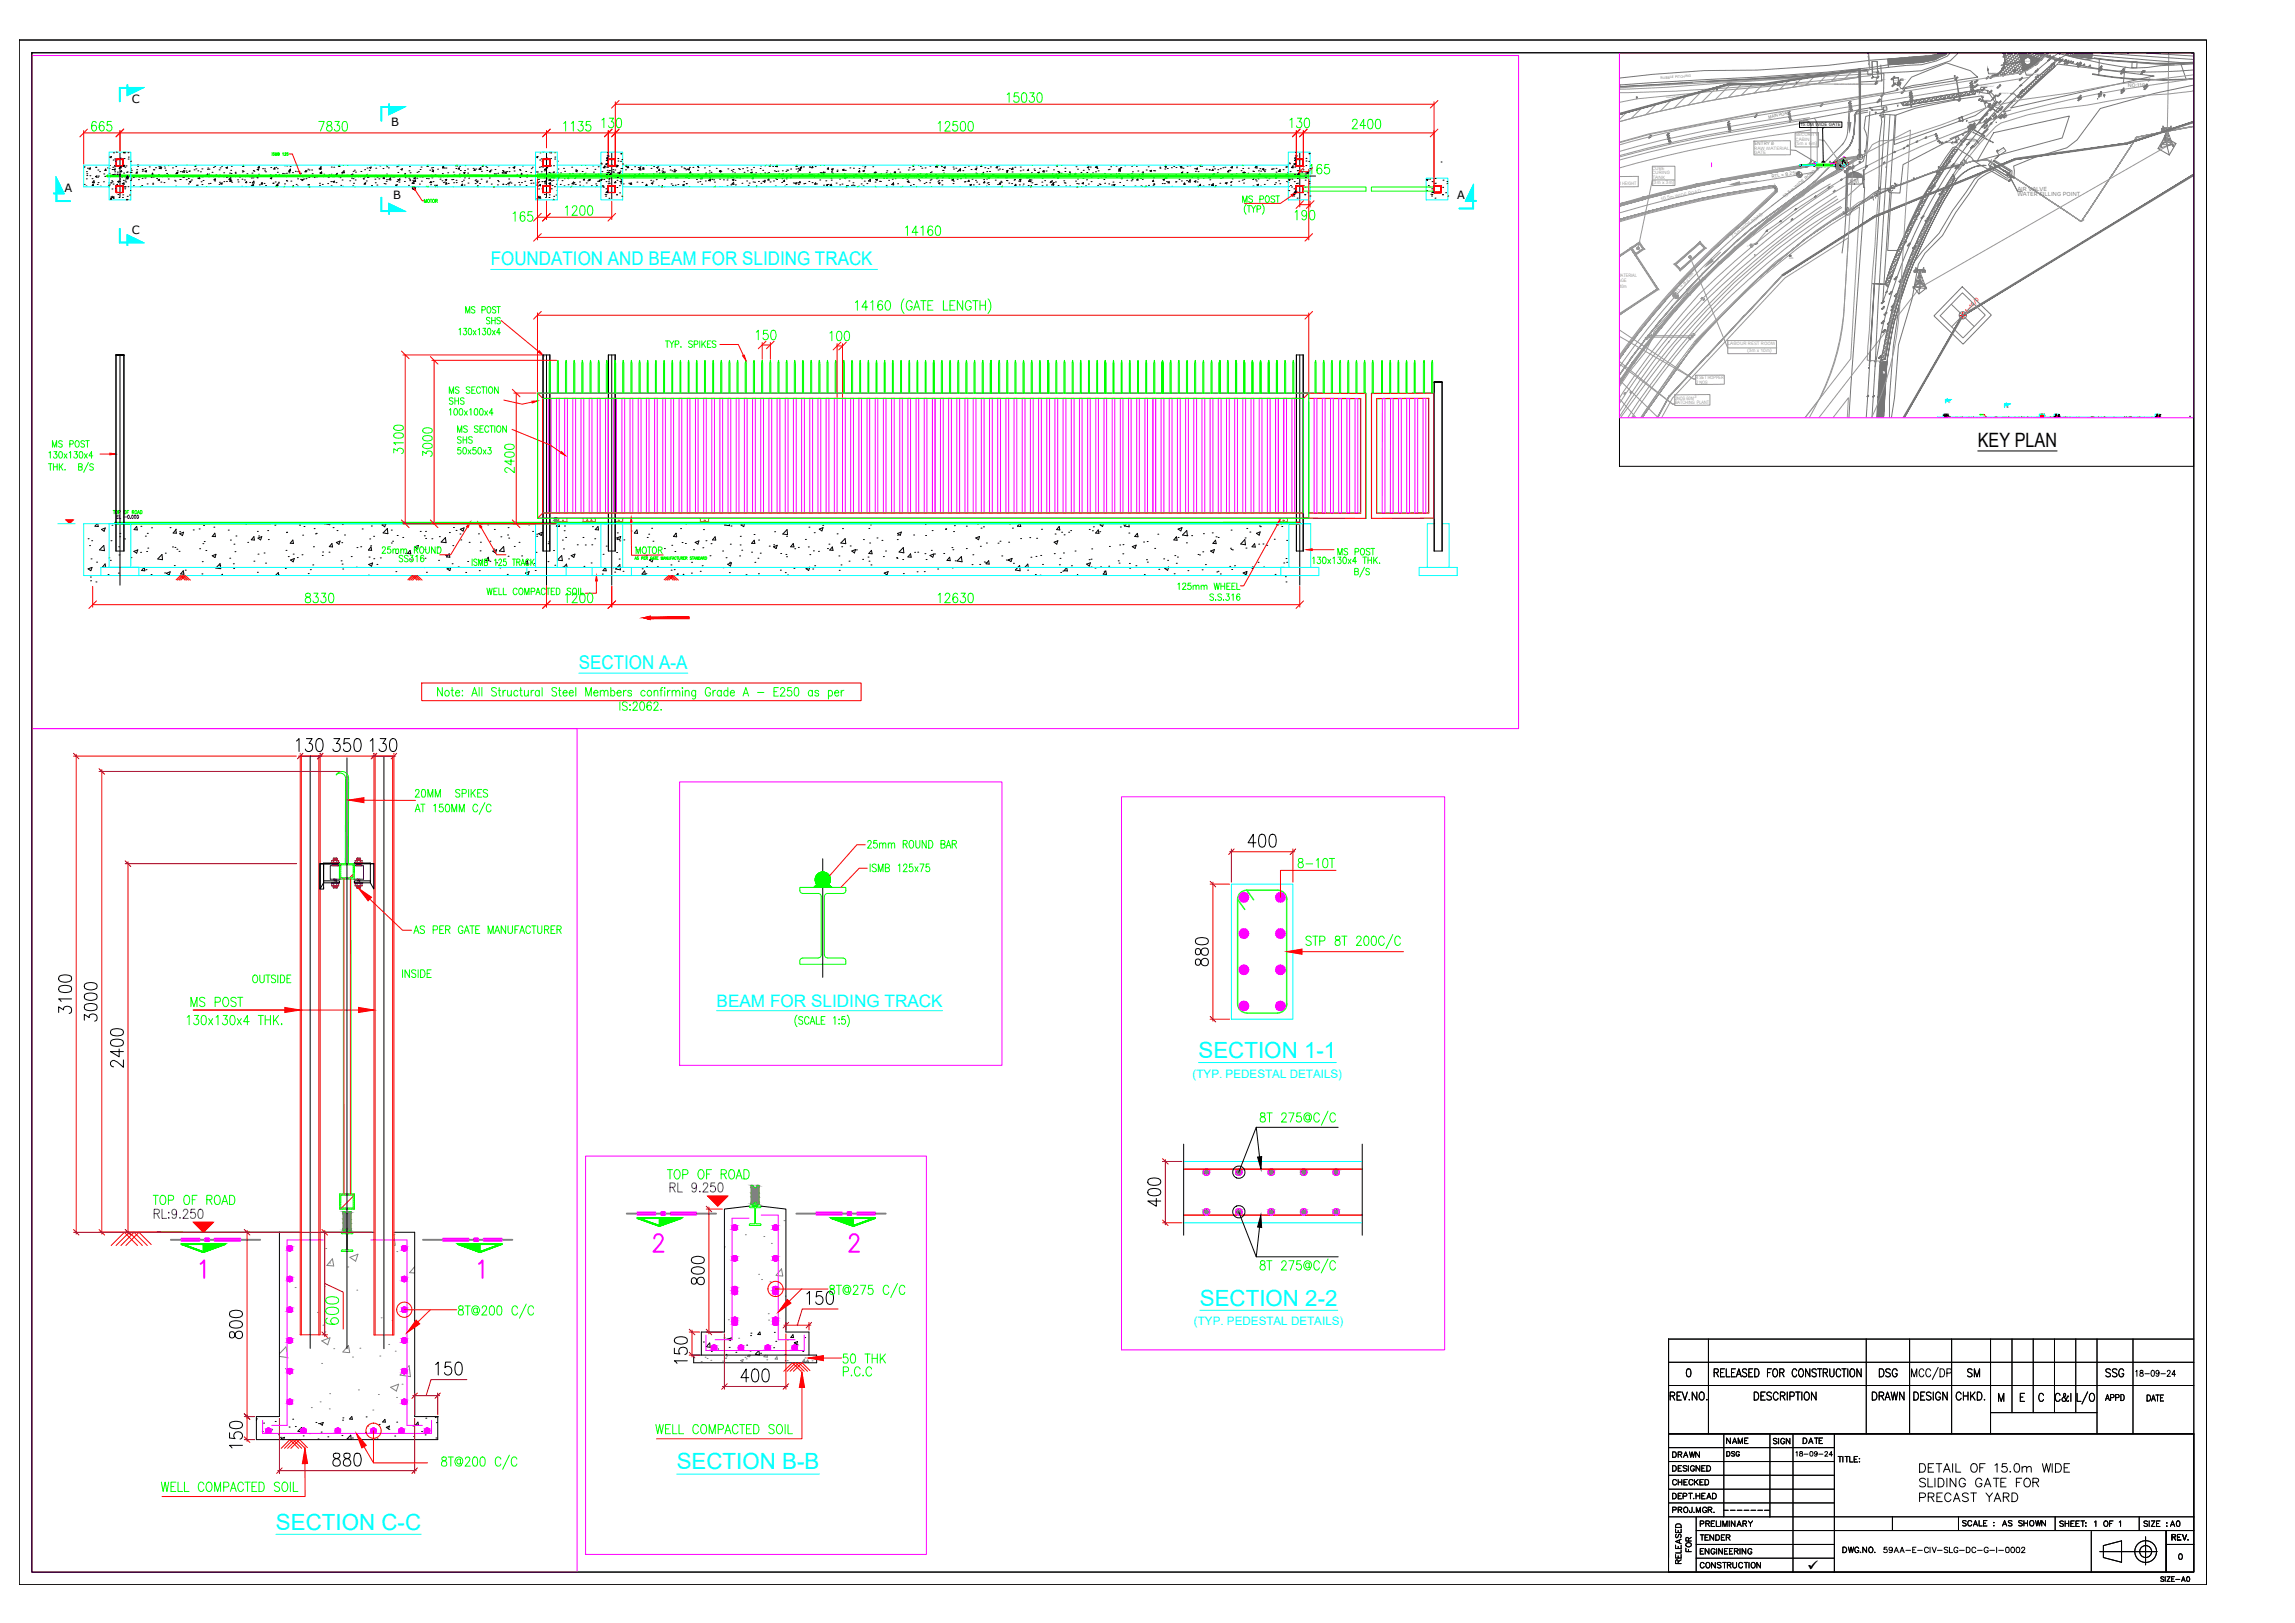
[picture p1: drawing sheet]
<svg xmlns="http://www.w3.org/2000/svg" width="594mm" height="420mm" viewBox="0 0 594 420" stroke-linecap="round" stroke-linejoin="round" font-family="sans-serif">
<defs><g id="words">
<g font-size="7.1">
<text x="85" y="195.8">350</text>
<text x="26.1" y="265.6" transform="rotate(-90 26.1 265.6)">3000</text>
<text x="190.5" y="359.1">400</text>
</g>
<g font-size="6.6">
<text x="321.7" y="220.5">400</text>
<text x="313.6" y="251.2" transform="rotate(-90 313.6 251.2)">880</text>
<text x="19.4" y="263.5" transform="rotate(-90 19.4 263.5)">3100</text>
<text x="32.8" y="277.6" transform="rotate(-90 32.8 277.6)">2400</text>
<text x="301.3" y="313.6" transform="rotate(-90 301.3 313.6)">400</text>
<text x="183.1" y="333.7" transform="rotate(-90 183.1 333.7)">800</text>
<text x="63.5" y="347.8" transform="rotate(-90 63.5 347.8)">800</text>
</g>
<text font-size="6.6" fill="#f00" x="85" y="380.6">880</text>
<text font-size="6.2" fill="#0f0" x="105.5" y="118.5" transform="rotate(-90 105.5 118.5)">3100</text>
<g font-size="5.8" fill="#0ff">
<text x="310.2" y="273.8">SECTION 1-1</text>
<text x="310.6" y="338">SECTION 2-2</text>
<text x="175.2" y="380.4">SECTION B-B</text>
<text x="71.4" y="396">SECTION C-C</text>
</g>
<g font-size="5.7" fill="#0f0">
<text x="259.6" y="27.9">15030</text>
<text x="22.6" y="35.3">665</text>
<text x="81.1" y="35.3">7830</text>
<text x="144.6" y="35.3">1135</text>
<text x="241.7" y="35.3">12500</text>
<text x="233.2" y="62.1">14160</text>
<text x="112.9" y="119.2" transform="rotate(-90 112.9 119.2)">3000</text>
<text x="134.1" y="123.5" transform="rotate(-90 134.1 123.5)">2400</text>
<text x="78" y="157.3">8330</text>
<text x="145" y="157.3">1200</text>
<text x="241.7" y="157.3">12630</text>
<text x="48.3" y="261.8">MS POST</text>
<text x="171.4" y="306.6">TOP OF ROAD</text>
<text x="217" y="354.2">50 THK</text>
</g>
<text font-size="5.7" fill="#b80000" x="334.8" y="225.8">8-10T</text>
<text font-size="5.3" fill="#0f0" x="145" y="56.8">1200</text>
<g font-size="5.3" fill="#00f">
<text x="172.2" y="309.7">RL 9.250</text>
<text x="38.5" y="312.9">TOP OF ROAD</text>
</g>
<g font-size="5.3">
<text x="485.4" y="357.7">DSG</text>
<text x="508" y="357.7">SM</text>
<text x="544" y="357.7">SSG</text>
<text x="483.3" y="363.7">DRAWN</text>
<text x="505.2" y="363.7">CHKD.</text>
<text x="530.9" y="364.1">C&amp;I</text>
</g>
<text font-size="5.1" x="512" y="115.7">KEY PLAN</text>
<g font-size="4.9" fill="#0ff">
<text x="127" y="68.7">FOUNDATION AND BEAM FOR SLIDING TRACK</text>
<text x="149.8" y="173.3">SECTION A-A</text>
</g>
<g font-size="4.9" fill="#0f0">
<text x="163.3" y="144.6">MOTOR</text>
<text x="106.2" y="207.4">20MM SPIKES</text>
</g>
<text font-size="4.4" fill="#0ff" x="185.5" y="260.7">BEAM FOR SLIDING TRACK</text>
<g font-size="4.4">
<text x="543.6" y="363.7">APPD</text>
<text x="445.6" y="375">NAME</text>
<text x="457.9" y="375">SIGN</text>
<text x="465.7" y="375">DATE</text>
<text x="431.8" y="378.5">DRAWN</text>
<text x="431.8" y="385.6">CHECKED</text>
<text x="438.9" y="400">TENDER</text>
<text x="560.9" y="400">REV.</text>
<text x="438.9" y="402.9" transform="rotate(-90 438.9 402.9)">FOR</text>
</g>
<g font-size="4">
<text x="445.9" y="378.2">DSG</text>
<text x="463.5" y="378.2">18-09-24</text>
</g>
<text font-size="3.5" x="467.9" y="406.7">ü</text>
<g font-size="3" fill="#0ff">
<text x="308.7" y="279">(TYP. PEDESTAL DETAILS)</text>
<text x="309.1" y="343.1">(TYP. PEDESTAL DETAILS)</text>
</g>
<g font-size="2.9">
<text x="34.1" y="26.7">C</text>
<text x="101.2" y="32.7">B</text>
<text x="16.7" y="49.6">A</text>
<text x="101.8" y="51.6">B</text>
<text x="377.2" y="51.5">A</text>
<text x="34.1" y="60.5">C</text>
</g>
<text font-size="2.6" fill="#8fff8f" x="471" y="44.1">15</text>
<g font-size="2.6" fill="#f0f">
<text x="474.1" y="43.7">C1</text>
<text x="475.2" y="43">C1</text>
</g>
<text font-size="2.6" fill="#989898" x="475.9" y="42.3">C1</text>
<g font-size="2.6" fill="#808080">
<text x="475.9" y="44.4">C1</text>
<text x="477" y="43.7">C1</text>
</g>
<text font-size="2.6" x="444.9" y="392.3">-------</text>
<text font-size="1.6" fill="#808080" x="478.8" y="47.3">KM</text>
<g font-size="1.5" fill="#767676">
<text x="522.2" y="49.3">AIR VALVE</text>
<text x="522.2" y="50.7">WATER FILLING POINT</text>
</g>
<text font-size="1.3" fill="#767676" x="550.8" y="22.4">NO:118A</text>
<g font-size="1.2" fill="#767676">
<text x="457.9" y="30.7" transform="rotate(-12 457.9 30.7)">MAIN ROAD</text>
<text x="454.1" y="37.7">ENTRY &amp;</text>
<text x="458.6" y="46.2" transform="rotate(-9 458.6 46.2)">RTL = 8.25M</text>
</g>
<g font-size="1.2" fill="#989898">
<text x="464.8" y="35.3">SECURITY</text>
<text x="454.1" y="39.8">GATE</text>
<text x="454.1" y="38.7">RAW MATERIAL</text>
<text x="464.7" y="37.6">(5m x 6m)</text>
<text x="464.8" y="36.4">CABIN</text>
<text x="408.6" y="47.9">BOUNDARY WALL 2.1M HEIGHT</text>
<text x="408.8" y="46.8">PRECAST CONCRETE</text>
<text x="427.7" y="45.2">CURING</text>
<text x="427.7" y="44">CUBE</text>
<text x="427.7" y="47.6">(3m x 3m)</text>
<text x="427.8" y="46.3">TANK</text>
<text x="430" y="51.9" transform="rotate(-11 430 51.9)">10.5m WIDE ROAD</text>
<text x="448.6" y="61.7" transform="rotate(-38 448.6 61.7)">7.5m WIDE ROAD</text>
<text x="416.2" y="71.7">RAW MATERIAL</text>
<text x="416.2" y="73.1">STORAGE</text>
<text x="416.2" y="74.5">37m x 40m</text>
<text x="433.6" y="76.5" transform="rotate(-49 433.6 76.5)">RTL = 8.25M</text>
<text x="447.2" y="89.3">LABOUR REST ROOM</text>
<text x="452.3" y="91.2">(3m x 10m)</text>
<text x="439.1" y="98.2">4 SET HOPPER</text>
<text x="439.1" y="99.3">2 NOS</text>
<text x="433.6" y="103.5">2NOS 60M</text>
<text x="433.6" y="104.6">BATCHING PLANT</text>
<text x="438.6" y="103.1">3</text>
</g>
<text font-size="1.2" x="466.1" y="32.7">15.0M WIDE GATE</text>
<text font-size="1.2" fill="#808080" x="461.9" y="51.3" transform="rotate(-40 461.9 51.3)">10.5m WIDE ROAD</text>
<g font-size=".9" fill="#767676">
<text x="459.9" y="13.7" transform="rotate(-4 459.9 13.7)">RUBBLE PITCHING</text>
<text x="429.8" y="20.4" transform="rotate(-3 429.8 20.4)">RUBBLE PITCHING</text>
</g>
<text font-size=".7" fill="#767676" x="463.1" y="67">HM</text>
<g font-size=".7">
<text x="504.3" y="104.3">C</text>
<text x="519.5" y="105.7">B</text>
</g>
<g font-size=".5" fill="#767676">
<text x="481.2" y="45.8" transform="rotate(-33 481.2 45.8)">GATE</text>
<text x="503.4" y="43.5" transform="rotate(-14 503.4 43.5)">HUME 600MMØ</text>
<text x="486.2" y="50.1" transform="rotate(-25 486.2 50.1)">HUME 600MMØ</text>
</g>
<g font-size=".4" fill="#767676">
<text x="524.3" y="16">ROOF</text>
<text x="550.3" y="14.1">BOARD</text>
<text x="474.8" y="22.1">500Ø HDPE U/G PIPE ETP RETURN</text>
<text x="487.2" y="20.8">GATE</text>
<text x="490.2" y="20.9">WATER</text>
<text x="490.4" y="21.4">TANK</text>
<text x="512.7" y="22.5">STOPPED LIGHT</text>
<text x="514.7" y="19.1">STOPPED LIGHT</text>
<text x="524.5" y="19.4">STOPPED LIGHT</text>
<text x="431.3" y="25.4" transform="rotate(-6 431.3 25.4)">500Ø HDPE U/G PIPE ETP RETURN</text>
<text x="491" y="27.2">LP</text>
<text x="513.6" y="26">HAND</text>
<text x="513.6" y="26.5">RAILING</text>
<text x="518" y="24.2">STOPPED LIGHT</text>
<text x="520.3" y="26.4">SP</text>
<text x="507.5" y="37.9">SP</text>
<text x="509.8" y="36.1">HAND</text>
<text x="509.8" y="36.6">RAILING</text>
</g>
<g font-size=".3" fill="#767676">
<text x="506.5" y="20.8" transform="rotate(81 506.5 20.8)">160Ø HDPE PIPE CROSSING</text>
<text x="519.8" y="28.1" transform="rotate(-46 519.8 28.1)">HAND RAILING</text>
<text x="505.3" y="35.7" transform="rotate(-21 505.3 35.7)">HAND RAILING</text>
<text x="510" y="31.6" transform="rotate(-17 510 31.6)">HAND RAILING</text>
</g>
<g font-size=".2" fill="#767676">
<text x="490.5" y="23.2">CCTV CAMERA</text>
<text x="483.8" y="28.4">CCTV CAMERA</text>
<text x="486.4" y="29.8">MH</text>
<text x="487.2" y="28.9">MH</text>
<text x="487.2" y="30">DG</text>
<text x="487.4" y="28.2">SEC. CABIN</text>
<text x="512.8" y="25">TOWER</text>
<text x="512.8" y="24.8">COMMU.</text>
<text x="506.1" y="35.9">SEC. CABIN</text>
<text x="507.1" y="30.9">SEC. CABIN</text>
<text x="508.5" y="34.2" transform="rotate(-38 508.5 34.2)">67/9</text>
<text x="505.4" y="37.2">COMMUNICATION</text>
<text x="505.4" y="37.4">BOX</text>
<text x="517.4" y="39.7" transform="rotate(-35 517.4 39.7)">RAILWAY ROOM</text>
<text x="488.1" y="43.5" transform="rotate(-32 488.1 43.5)">68/0</text>
<text x="515.3" y="42.5" transform="rotate(-58 515.3 42.5)">RAMP</text>
</g>
<g font-size=".2" fill="#989898">
<text x="452.2" y="63.7">COMMU.</text>
<text x="452.2" y="64">BOX</text>
<text x="454.1" y="66.2" transform="rotate(-34 454.1 66.2)">68/1</text>
<text x="431.9" y="88.8" transform="rotate(-35 431.9 88.8)">68/2</text>
<text x="422" y="101.6">SB</text>
</g>
</g></defs>
<!-- layer: 01 FACILTIES -->
<g fill="none" stroke="#989898" stroke-width=".26">
<path d="M469.6 19.8l-2.3 2.3M472.9 19.3l-2.2 2.3M476.3 18.8l-2.3 2.3M479.6 18.3l-2.3 2.3M481.4 19.3l-.8 .8M419.3 29.5l28.4-7.7h8.9l24.8-3.7v1.9l-25.4 3.8a312.2 312.2 0 0 0-36.7 7.7M421.1 29l-1.8 1.9M425 28l-2.7 2.6M428.8 26.9l-2.8 2.8M432.7 25.9l-2.9 2.9M436.5 24.8l-3.1 3.2M440.4 23.8l-3.4 3.4"/>
<path d="M444.2 22.7l-3.7 3.8M448 21.8l-4 4M450.8 21.8l-3.4 3.4M453.6 21.8l-2.8 2.9M456.4 21.8l-2.3 2.3M459.7 21.3l-2.3 2.3M463 20.8l-2.3 2.3M466.3 20.3l-2.3 2.3"/>
</g>
<!-- layer: C_INDL_ZONE_PL_X_SC -->
<path d="M424.7 108.1a173.3 173.3 0 0 1 56.7-54.6l-2.3 39.4-11.8 15.2a29.4 29.4 0 0 0 6.3-10.6 57.3 57.3 0 0 0 3.8-17.2l1.1-18.8-16.4 10.5-29.2 31.1-2.8 5M474.5 108.1l4-5.1-.3 5.1" fill="none" stroke="#989898" stroke-width=".26"/>
<!-- layer: T_RLY_ROAD_KMST_PO_X_SC -->
<g fill="none" stroke="#767676" stroke-width=".26">
<path d="M557.6 19.7h.1M508.7 34.2h.1M516.7 31.7h.1M543 25.6h.1M480.1 47.7h.1M488.3 43.3h.1M454.3 66h.1"/>
<circle cx="480" cy="47.6" r=".06"/>
</g>
<!-- layer: V_LNUS_BLPA_PL_X_SC -->
<g fill="none" stroke="#767676" stroke-width=".26">
<path d="M515.7 19.8l.1 .1M516.2 19.9l-.2-.2-.2 .2M516.7 19.4l.2 .3M517.1 19.5l.3 .2M517.3 19.1l.1 .1M517.6 19l.5 .5M517.7 18.7l.1 .1M518.1 18.6l.4 .4M518.1 18.2l.2 .1M518.3 19.2l.3 .3M518.4 17.6l.3 .3M518.5 18.1l.5 .5"/>
<path d="M518.7 13.7a4.4 4.4 0 0 1-3 6.1l-.6 .2M518.7 18.8l.5 .4M518.7 17l.5 .4M518.9 16.7h.1M519 19.5h.1M519 17.6l.4 .5M519 14.9v.1M519 14l.4 .5M519 15.9l.4 .4M519 15.4l.2 .2M519.1 13.7l.1 .1M519.2 18.3l.4 .5"/>
<path d="M519.2 16.5l.4 .5M519.2 14.7l.4 .5M519.3 13.7l-.5 .5M519.4 19l.4 .4M519.4 17.2l.4 .4M519.4 15.4l.4 .5M519.5 13.7l.3 .3M519.6 17.9l.5 .4M519.6 16.1l.5 .4M519.6 14.3l.5 .4M519.8 18.6l.5 .4M519.8 16.7l.5 .5"/>
<path d="M519.8 15l.5 .4M520.1 19.2l.1 .1M520.1 17.4l.4 .5M520.1 15.6l.4 .5M520.1 13.8l.4 .5M520.2 13.7l-1.2 1.3M520.3 18.1l.4 .5M520.3 16.3l.4 .4M520.3 14.5l.4 .5M520.5 18.8l.4 .4M520.5 17l.5 .4M520.5 15.2l.5 .4"/>
<path d="M520.7 17.6l.5 .5M520.7 15.9l.5 .4M520.7 14l.5 .5M520.9 13.7l.1 .1M521 18.3l.4 .5M521 16.5l.4 .5M521 14.7l.4 .5M521.1 13.7l-2.1 2.1M521.2 19l.1 .2M521.2 17.2l.5 .4M521.2 15.4l.5 .5M521.3 13.7l.4 .3"/>
<path d="M521.4 17.9l.5 .4M521.4 16.1l.5 .4M521.4 14.3l.5 .4M521.7 18.6l.4 .4M521.7 16.7l.4 .5M521.7 15l.4 .4M521.9 17.4l.4 .5M521.9 15.6l.4 .5M521.9 13.8l.4 .5M522 13.7l-3.3 3.3M522.1 18.1l.4 .5M522.1 16.3l.4 .4"/>
<path d="M522.1 14.5l.4 .5M522.3 18.8l.2 .2M522.3 17l.5 .4M522.3 15.2l.5 .4M522.5 17.6l.5 .5M522.5 15.9l.5 .4M522.5 14l.1 .1M522.6 14l-5.8 5.8M522.8 18.3l.4 .5M522.8 16.5l.4 .5M522.8 14.7l.1 .1M522.8 14.7l-5 4.9"/>
<path d="M523 17.2l.4 .4M523 15.4l.1 .1M523.1 15.4l-4.2 4.1M523.2 16.1h.1M523.2 16.1l-3.2 3.2M523.2 17.9l.5 .4M523.4 16.8l-2.4 2.4M523.4 18.6l.2 .1M523.5 17.6l-1.5 1.4M523.8 13.7h.1M523.8 18.2l-.7 .7M524 18.3l.2 .1"/>
<path d="M524.5 13.7l.1 .1M524.6 17.9l.2 .2M524.7 13.7l-.3 .3M524.9 13.7l.4 .3M525 17.9l.1 .1M525.2 17.6h.1M525.5 17.4l.2 .3M525.5 13.8l.4 .5M525.6 13.7l-.5 .5M525.6 17.3l-1 1M526 17l.2 .3M526.1 14l.5 .5"/>
<path d="M526.3 13.7l.1 .1M526.4 13.7l2.8 1M526.4 13.8l-.6 .7M526.5 16.7l.2 .2M526.8 14.3l.5 .4M527 14h.1M527.1 14l-.7 .7M527.1 16.3l.1 .2M527.5 19.9l.4 .4M527.5 14.5l.4 .5M527.6 16l.1 .1M527.6 14.2l.1 .1"/>
<path d="M527.8 14.3l-.7 .6M527.9 15.9h.1M528 19.5l.4 .4M528.2 15.6h.1M528.2 15.6l-.3 .3M528.2 14.7l.4 .5M528.3 13.7l1.4 .5M528.3 14.4l.1 .1M528.4 15.4h.1M528.4 14.5l-.6 .6M528.5 19.1l.4 .4M528.6 19.7l.3 .2"/>
<path d="M528.9 18.7l.4 .3M529 14.6l.1 .1M529.1 19.2l.2 .3M529.1 14.7l-.2 .3M529.4 18.2l.3 .4M529.5 18.8l.3 .3M529.9 17.8l.3 .3M529.9 13.7l.1 .1M530 18.3l.3 .4M530.1 13.7l-.5 .5M530.3 17.3l.3 .3M530.4 17.9l.4 .3"/>
<path d="M530.8 16.9l.3 .3M530.9 17.4l.3 .4M531.3 17l.4 .4M531.3 16.5l.2 .2M531.7 16.6l-8.6 8.6M535 14h.1M535.2 14v.1M535.3 13.9l-.2 .2M535.6 13.7l-.6 .3 1 .5 1.8-.8M535.7 13.7l.4 .3M535.8 14.3l.3 .2M536.3 13.8l.3 .4"/>
<path d="M536.4 13.7l-.7 .7M536.9 14l.1 .1M537.1 13.7l.1 .1M537.3 13.7l-.4 .4M537.5 13.7l.1 .1M492.1 26.6l.6 .7 18.5-3 .4-.9-.3 1-18.6 3zM492.1 26.6l19.4-3.2-.3 .9-18.5 3zM492.6 26.9l.4 .4M492.7 26.4l.1 .3M493.1 26.4l.4 .5M493.1 26.4l-.6 .6M493.3 27.1l.1 .1"/>
<path d="M493.8 26.7l.4 .4M493.8 26.3l.2 .1M494.2 26.2l.5 .5M494.2 26.2l-1.1 1M494.4 26.9l.2 .1M494.9 26.4l.4 .5M494.9 26.1l.2 .1M495.5 26.7l.3 .1M495.8 26.4l-.5-.4-1.1 1.1M496 26.2l.5 .5M496.1 25.9l.1 .1M496.4 25.8l-1.1 1.1"/>
<path d="M496.5 25.8l.4 .4M496.7 26.4l.2 .3M497.1 26l.5 .4M497.3 25.7l.1 .1M497.5 25.6l-1.1 1.1M497.7 25.6l.3 .4M497.8 26.2l.2 .2M498.2 25.8l.5 .4M498.4 25.5h.1M498.5 25.4l-1.1 1.2M498.8 25.4l.3 .4M498.9 26l.3 .3"/>
<path d="M499.4 25.5l.4 .5M499.6 25.3h.1M499.6 26.2h.1M499.6 25.3l-1.1 1.1M499.9 25.2l.4 .3M500.1 25.8l.3 .3M500.5 25.3l.5 .5M500.7 25.1l-1.1 1.1M500.7 26h.1M501.1 25l.3 .3M501.2 25.5l.4 .4M501.6 25.1l.5 .4"/>
<path d="M501.8 24.9l-1.1 1.1M501.8 25.8h.1M502.3 24.8l.2 .3M502.3 25.3l.4 .4M502.7 24.8l.5 .5M502.9 24.8l-1.1 1.1M503 25.5l.1 .1M503.5 24.7l.2 .1M503.9 24.6l.4 .5M503.9 24.6l-1.1 1.1M504.1 25.3l.2 .1M504.6 24.8l.4 .5"/>
<path d="M504.6 24.5l.2 .1M505.2 25.1l.2 .2M505.4 39.2v.1M505.4 24.8l-.4-.4-1.1 1.1-.5-.4M505.7 38.7h1h-.9a115.9 115.9 0 0 0-10.9 18.3l-3.3 7.1-2.2 5.2-1.4 4.2 .7 .7-.7-.6a134.3 134.3 0 0 1 17.7-34.9zM505.7 24.6l.4 .5M505.7 39l.4 .5M505.7 38.8l1-.1a137.5 137.5 0 0 0-18 35.5l-.7-.7a134.7 134.7 0 0 1 17.7-34.7zM505.8 24.3l.1 .1M505.8 38.7l.1 .1M505.9 39.7l.1 .1M506 38.7l-.8 .8 .5 .4"/>
<path d="M506.1 24.2l-1.1 1.1M506.2 24.2l.4 .4M506.3 38.7l.2 .3M506.3 39.3h.1M506.3 24.8l.2 .3M506.4 39.2l-3 3M506.8 24.4l.5 .4M506.9 24.1l.1 .1M507.1 24.1l-1.1 1.1M507.4 24l.3 .4M507.5 24.6l.2 .3M507.9 24.2l.5 .4"/>
<path d="M508.1 23.9h.1M508.2 23.9l-1.1 1.1M508.5 23.9l.3 .3M508.6 24.4l.3 .3M509 23.9l.5 .5M509.3 23.7l-1.1 1.1M509.7 23.7l.2 .2M509.7 24.2l.4 .3M510.2 23.7l.4 .5M510.3 23.6l-1 1M510.4 24.4v.1M510.9 23.9l.3 .4"/>
<path d="M510.9 23.5l.2 .2M511.3 23.5l.2 .2M511.3 23.4l-.9 1.1M522.3 24.9l.9 .3 8.7-8-.2-.9 .2 .9-8.7 8zM522.3 24.9l9.4-8.6 .2 .9-8.7 8zM522.5 24.8l.2 .2M522.7 24.5l.1 .1M523 24.4l.4 .4M523.1 24.1l.1 .1M523.2 25.1h.1M523.4 23.9l.5 .5M523.6 23.7h.1"/>
<path d="M523.7 24.6v.1M523.9 23.5l.4 .4M524 23.2l.1 .1M524.1 24.2h.1M524.3 23.1l.5 .4M524.5 22.8h.1M524.6 23.7v.1M524.8 22.6l.5 .5M525 22.3v.1M525 23.3l.1 .1M525.3 22.2l.4 .4M525.4 21.9h.1"/>
<path d="M525.5 22.8l.1 .1M525.7 21.7l.4 .5M525.9 21.4v.1M525.9 22.4l.1 .1M526.1 21.2l.5 .5M526.4 21.9l.1 .1M526.4 21h.1M526.6 20.8l.4 .4M526.8 20.6h.1M526.8 21.5l.2 .1M527 20.3l.5 .5M527.1 20.3l-4.6 4.7"/>
<path d="M527.3 21l.1 .2M527.7 20.6l.2 .2M528.2 20.1l.2 .2M493.6 59.8l.2 .2M493.9 59.2l.3 .3M494 59.7l.4 .4M494.3 58.3l.1 .1M494.4 59.3l.3 .2M494.6 57.7l.3 .2M494.7 58.2l.4 .4M494.9 58.8l.1 .1M494.9 57.1l.4 .4"/>
<path d="M495 56.8h.1M495.1 57.7l.3 .3M495.2 58.5l-1.9 1.9M495.3 56.6l.5 .5M495.4 56.2l.1 .2M495.5 57.3l.2 .1M495.7 55.6l.3 .3M495.8 56.1l.4 .4M496 56.8h.1M496 56.8l-1.9 1.9 .6 .3M496 55l.5 .4M496.1 54.6l.1 .2"/>
<path d="M496.2 55.7l.3 .2M496.4 54l.3 .3M496.5 54.6l.4 .4-2 2M496.7 55.2l.1 .1M496.7 53.5l.4 .4M496.9 53.2h.1M496.9 54.1l.3 .3M497.1 53l.5 .4M497.1 52.6l.3 .2M497.4 53.7l.1 .1M497.5 52l.3 .3M497.6 59.7l.4 .5"/>
<path d="M497.6 52.5l.4 .4M497.7 59.3l.1 .2M497.8 53.2h.1M497.8 53.2l-2 1.9M498 51.1v.1M498 58.7l.2 .3M498 52.1l.3 .2M498 59.3l.5 .4M498.2 60l.2 .1M498.2 58.2l.5 .4M498.2 51l.5 .4M498.3 50.5l.2 .2"/>
<path d="M498.4 57.8l.1 .1M498.5 51.6l.1 .2M498.5 58.8l.3 .4M498.6 49.9l.3 .4M498.6 59.5l-2 2.1M498.7 57.2l.2 .3M498.7 50.5l.4 .4M498.7 57.7l.4 .5M498.9 51.2l-2.1 2.1M498.9 49.4l.5 .4M498.9 58.4l.2 .2M499 56.6l.4 .5"/>
<path d="M499.1 49.1h.1M499.1 50.1l.3 .2M499.1 57.3l.5 .4M499.1 56.3v.1M499.4 57.9v.1M499.4 48.9l.4 .5M499.4 48.5l.2 .2M499.4 56.1l.4 .5M499.4 55.7l.2 .2M499.5 57.8l-2.1 2.2M499.6 49.6l.1 .1M499.6 56.8l.3 .3"/>
<path d="M499.7 47.9l.4 .3M499.7 55.1l.4 .3M499.8 48.5l.4 .3M499.8 55.7l.5 .4M500 49.2l-2.2 2.2 .4 .4M500.1 56.4l.1 .1M500.1 47.4l.4 .4M500.1 54.6l.4 .4M500.2 54.3h.1M500.2 47.1h.1M500.3 55.2l.3 .4M500.3 48l.2 .3"/>
<path d="M500.4 56l-2.2 2.2M500.5 46.9l.5 .5M500.5 54.1l.5 .5M500.5 53.7l.2 .2M500.6 46.6l.1 .1M500.7 47.6l.2 .1M500.7 54.8l.2 .2M500.8 53.1l.4 .3M501 46.5l.4 .4-2.5 2.5M501 53.7l.4 .4-2.3 2.3M501 46l.2 .2M501.2 47.1v.1"/>
<path d="M501.2 54.3l.1 .1M501.3 45.5l.3 .3M501.3 52.2l.1 .1M501.4 46l.3 .3M501.4 53.2l.3 .3M501.6 44.9l.5 .4M501.6 52.1l.5 .4M501.6 51.7l.2 .1M501.8 44.6h.1M501.8 45.5l.3 .3M501.8 52.8l.2 .1M502 51.1l.3 .3"/>
<path d="M502.1 44.4l.4 .5M502.1 51.6l.4 .4M502.1 44.1l.2 .1M502.3 52.3h.1M502.3 45.1l.1 .1M502.3 50.5l.4 .5M502.4 52.2l-2.3 2.3M502.5 50.2v.1M502.5 44l.4 .4M502.5 43.5l.2 .3M502.5 51.2l.3 .3M502.7 44.6l.1 .1"/>
<path d="M502.7 50.1l.5 .4M502.8 44.6l-2.6 2.6M502.8 49.6l.2 .2M502.9 43l.3 .3M503 50.7l.2 .2M503 43.5l.3 .3M503.2 49.1l.2 .3M503.2 49.6l.5 .5M503.2 42.4l.5 .5M503.4 43.1l.3 .2M503.4 42.1v.1M503.4 50.3h.1"/>
<path d="M503.5 48.5l.4 .4M503.7 50l-2.6 2.6 .5 .4M503.7 41.9l.4 .5M503.7 49.1l.3 .4M503.8 41.6l.1 .1M503.9 42.6l.1 .2M503.9 48l.4 .5M504 47.7l.1 .1M504.1 41.5l.5 .4-2.9 3M504.1 48.7l.2 .2M504.1 41.1l.2 .2M504.3 47.6l.5 .4"/>
<path d="M504.3 42.2h.1M504.3 47.1l.3 .3M504.5 40.5l.3 .3M504.6 41l.3 .4M504.6 48.2l.1 .2M504.7 46.6l.3 .3M504.8 47.1l.4 .4M504.9 40l.3 .4M505 40.6l.3 .3M505 47.8h.1M505 46l.4 .5M505.1 47.7l-2.7 2.7"/>
<path d="M505.2 45.8h.1M505.2 46.7l.3 .3M505.4 40.2l.2 .1M505.4 45.5l.5 .5-2.2 2.2M505.6 45.2h.1M505.6 45.2l.4 1a127.2 127.2 0 0 0-16.2 37.1l-1.8 9.7-1.1 .2a128.8 128.8 0 0 1 16-43.6zM505.6 45.2l.5 1a130.4 130.4 0 0 0-16.2 37.1l-1.9 9.8-1.1 .1 1.1-.2a113.5 113.5 0 0 1 12.3-36.9l2.3-4.3 3.4-5.6zM505.7 46.2l.2 .2M505.7 45.4l-.5 .4M488.2 72.9l.4 .3M488.3 72.5h.1M488.3 73.5l.5 .4"/>
<path d="M488.6 71.9l.2 .2M488.6 72.3l.4 .5M488.8 73l.3 .3M488.8 71.2l.4 .5M488.9 73.9l-.3 .2M488.9 70.9l.1 .1M489 71.9l.4 .4M489.1 70.2l.4 .3M489.2 69.8h.1M489.2 72.5l.1 .1M489.2 70.8l.5 .4M489.4 72.4l-1.3 1.2"/>
<path d="M489.4 69.2l.3 .2M489.5 71.4l.2 .3M489.5 69.6l.4 .5M489.7 70.3l.4 .4M489.7 68.5l.5 .4M489.9 68.2v.1M489.9 71l-1.6 1.6M489.9 69.2l.5 .4M490 80l.4 .4M490 79.6l.2 .1M490.1 67.6l.3 .2M490.2 69.8l.1 .2"/>
<path d="M490.2 68.1l.4 .4M490.2 78.9l.4 .4M490.3 78.6h.1M490.4 68.7l.3 .3M490.4 79.5l.4 .4M490.5 69.5l-1.7 1.7M490.5 66.6l.1 .1M490.5 77.9l.3 .3M490.6 67.6l.5 .5-1.9 1.8M490.6 78.4l.5 .5-1.1 1.1M490.8 66l.3 .2M490.8 68.3l.1 .1"/>
<path d="M490.8 66.5l.5 .4M490.8 79.1l.2 .1M490.8 77.3l.5 .5M490.8 76.9l.3 .2M491.1 67.2l.2 .2M491.1 78l.2 .2M491.1 75.8l.2 .1M491.2 65.1h.1M491.3 66l.4 .4M491.3 76.8l.3 .4M491.4 75.1l.3 .4M491.4 64.4l.3 .3"/>
<path d="M491.4 77.5l-1.1 1.2M491.5 74.8h.1M491.5 75.7l.4 .4M491.5 66.7h.1M491.5 64.9l.4 .4M491.6 66.6l-1.9 1.8M491.7 74.1l.2 .3M491.7 74.6l.5 .4M491.7 65.6l.2 .2M491.7 76.4h.1M491.9 63.5v.1M491.9 76.2l-1.2 1.3"/>
<path d="M491.9 75.3l.2 .1M491.9 64.5l.4 .3M491.9 73.5l.5 .4M492 73.1l.2 .1M492.2 65.1l-1.8 1.8 .4 .5M492.2 62.9l.2 .2M492.2 63.3l.4 .5M492.2 74.1l.2 .3M492.3 74.9l-1.2 1.2 .4 .5M492.3 72.4l.3 .4M492.4 73l.4 .4M492.4 64l.1 .2"/>
<path d="M492.4 62.3l.4 .3M492.6 62h.1M492.6 62.9l.4 .3M492.6 73.7h.1M492.6 71.9l.5 .4M492.6 71.4l.2 .3M492.7 73.6l-1.2 1.2M492.7 63.7l-1.6 1.6 .4 .5M492.8 72.5l.2 .2M492.8 61.8l.5 .4M492.9 61.3l.2 .2M492.9 70.8l.4 .4"/>
<path d="M493 70.4l.1 .1M493.1 62.4l.2 .2M493.1 71.4l.3 .3M493.2 60.7l.3 .4M493.2 72.2l-1.3 1.3M493.2 69.8l.3 .3M493.3 70.3l.4 .4M493.3 61.3l.4 .4M493.5 62h.1M493.5 60.2l.5 .4M493.5 71l.1 .1M493.5 69.2l.5 .4"/>
<path d="M493.6 62l-1.9 1.8 .5 .4M493.6 68.8l.2 .1M493.7 70.8l-1.3 1.3M493.8 60.9l.2 .2M493.8 69.8l.2 .3M493.8 68.1l.4 .4M494 68.7l.4 .4M494 67.8h.1M494.2 69.4v.1M494.2 67.6l.5 .5M494.2 60.4l.1 .1M494.2 67.2l.2 .2"/>
<path d="M494.3 69.3l-1.4 1.4M494.4 60.3l-1.9 1.8M494.4 68.3l.2 .2M494.5 66.5l.4 .4M494.6 66.2h.1M494.7 67.2l.3 .3M494.9 67.8l-1.5 1.5M494.9 65.6l.2 .2M494.9 66l.4 .5M495.1 64.9l.4 .4M495.1 66.7l.2 .2M495.3 64.6v.1"/>
<path d="M495.3 65.6l.4 .3M495.5 66.2l-1.5 1.6M495.5 64.5l.5 .4M495.5 64l.3 .2M495.8 65.1l.2 .2M495.8 63.4l.4 .4M495.9 63.1h.1M496 64l.4 .4M496.2 64.7h.1M496.2 62.9l.5 .4M496.2 62.4l.3 .2M496.3 64.6l-1.8 1.8"/>
<path d="M496.5 63.6l.2 .2M496.5 61.8l.4 .4M496.6 61.5h.1M496.7 62.4l.4 .5M496.9 63.1l.1 .1M496.9 61.3l.5 .5M496.9 60.9l.2 .2M497.1 62l.3 .3M497.1 62.9l-1.9 1.9M497.2 60.3l.4 .3M497.4 60.9l.4 .4M497.6 61.5l.1 .1"/>
<path d="M497.8 60.4l.3 .3M497.9 61.2l-2.1 2.1M487.1 92.4l.1 .2M487.3 91.3l.2 .2M487.5 92.4l.4 .4M487.5 90.6l.4 .4M487.6 90.2l.1 .1M487.7 93v.1M487.7 91.2l.4 .5M487.7 89.5l.4 .4M487.8 89.1l.1 .1M487.9 91.9l.2 .2"/>
<path d="M487.9 90.1l.4 .5M487.9 88.3l.4 .5M488 88l.1 .1M488 92.7l-.4 .4M488.1 90.8l.2 .2M488.1 89l.5 .4M488.2 87.2l.4 .4M488.2 91.6l-1.2 1.2 .3 .3M488.3 86.9h.1M488.3 87.9l.5 .4-1 1.1M488.3 89.6l.3 .3M488.4 90.5l-1.2 1.2 .5 .4"/>
<path d="M488.4 86.1l.4 .4M488.5 85.8h.1M488.6 86.7l.4 .5-1 1.1M488.6 88.5l.1 .2M488.6 89.4l-1.1 1.1M488.6 85l.4 .4M488.7 84.7h.1M488.8 87.4l.1 .1M488.8 85.6l.4 .4M488.9 83.9l.3 .4M489 86.3l.1 .1M489 84.5l.4 .4"/>
<path d="M489 83.6h.1M489.2 86.1l-1 1M489.2 82.8l.3 .3M489.2 83.3l.5 .5-1 1M489.2 85.2l.2 .1M489.4 84.9l-1 1.1M489.4 81.8l.3 .2M489.5 84l.1 .2M489.5 82.2l.4 .5M489.7 82.9l.2 .2M489.7 81.1l.5 .5M489.7 80.7l.2 .2"/>
<path d="M489.9 81.8l.3 .2M490 82.6l-1 1M490.2 80.7l.3 .3M490.4 81.4l-1.1 1M490.6 80.2h.1M490.7 80.1l-1.1 1.1"/>
</g>
<!-- layer: T_RDGM_CBLI_LI_X_SC -->
<path d="M518.6 13.7a4.5 4.5 0 0 1-1 5.1M518.7 13.7a4.3 4.3 0 0 1-2.4 5.8l1.3-.7M522.4 13.7l.8 2.4M522.5 13.7l.8 2.4 .3 1.9 .4 .2 .3-.1M523.3 16.1l.3 1.9 .4 .2 .3-.1M523.6 13.7l4.7 1.7-4 2.7M523.7 13.7l4.7 1.7 .5-.5-.4 .5-4.2 2.7M515.2 42.9l4.5 2.7M516 41.7l4.4 2.7M484.7 73.4l3.3 .2-2.8-.1-1.3 21.2 1.3-21.2zM487.2 93.5l-.4 .1-.9 14.5" fill="none" stroke="#767676" stroke-width=".26"/>
<!-- layer: T_RDGM_LAWN_LAND_PL_X_SC -->
<g fill="none" stroke="#767676" stroke-width=".26">
<path d="M522.5 13.8h.1M522.6 13.8h-.1M522.7 14h.1M522.8 14h-.1M522.8 14.5h.1M522.8 14.1l.1 .1M522.8 13.8h.1M522.9 13.8h.1M522.9 14.1v.1M522.9 14.5h.1M523 14.3h.1M523 14.6h.1"/>
<path d="M523 15h.1M523 14h.1M523.1 14h.1M523.1 15.3h.1M523.2 15.8h.1M523.2 13.8h.1M523.2 14.1h.1M523.2 14.5h.1M523.2 14.8h.1M523.2 15.1h.1M523.2 15.5h.1M523.3 14.5h-.1"/>
<path d="M523.3 14.8h-.1M523.3 15.8l-.1 .1M523.4 14.3h.1M523.4 14.6h.1M523.4 15h.1M523.4 16h.1M523.4 16.3h.1M523.4 15.6v.1M523.4 15.3v.1M523.4 14h.1M523.4 16.7h.1M523.6 13.8h.1"/>
<path d="M523.6 14.1h.1M523.6 14.5h.1M523.6 14.8h.1M523.6 15.1h.1M523.6 15.5h.1M523.6 15.8h.1M523.6 16.2h.1M523.6 16.5h.1M523.6 16.8h.1M523.6 17.2h.1M523.6 17.5v.1M523.6 17.9h.1"/>
<path d="M523.7 18v.1M523.7 17.7h.1M523.7 17.3v.1M523.7 17h.1M523.7 16.7h.1M523.7 16.3v.1M523.7 16h.1M523.7 15.6v.1M523.7 15.3v.1M523.7 15h.1M523.7 14.6v.1M523.7 14.3h.1"/>
<path d="M523.7 14h.1M523.8 14h-.1M523.8 14.3h-.1M523.8 14.6l-.1 .1M523.8 15h-.1M523.8 15.3l-.1 .1M523.8 15.6l-.1 .1M523.8 16h-.1M523.8 16.3l-.1 .1M523.8 16.7h-.1M523.8 17h-.1M523.8 17.3l-.1 .1"/>
<path d="M523.8 17.7h-.1M523.8 18l-.1 .1M523.9 18.2h.1M523.9 14.1h.1M523.9 15.1h.1M523.9 15.5h.1M523.9 15.8h.1M523.9 16.5h.1M523.9 16.8h.1M523.9 17.2h.1M523.9 17.9h.1M523.9 17.5v.1"/>
<path d="M523.9 16.2h.1M523.9 14.8h.1M523.9 14.5h.1M524.1 14h.1M524.1 14.3h.1M524.1 14.6h.1M524.1 15h.1M524.1 15.3v.1M524.1 16.3h.1M524.1 16.7h.1M524.1 17h.1M524.1 17.3h.1"/>
<path d="M524.1 17.7h.1M524.1 18h.1M524.2 17.9h.1M524.2 17.5v.1M524.2 17.2h.1M524.2 16.8v.1M524.2 16.5h.1M524.2 15.1v.1M524.2 14.8h.1M524.2 14.5h.1M524.2 14.1v.1M524.2 15.1h.1"/>
<path d="M524.3 14.1l-.1 .1M524.3 14.5h-.1M524.3 14.8h-.1M524.3 16.5h-.1M524.3 16.8l-.1 .1M524.3 17.2h-.1M524.3 17.5l-.1 .1M524.3 17.9h-.1M524.4 18h.1M524.4 14.3h.1M524.4 14.6h.1M524.4 15h.1"/>
<path d="M524.4 16.7h.1M524.4 17h.1M524.4 17.3h.1M524.4 17.7h.1M524.5 16.7h-.1M524.5 17h-.1M524.5 17.9h.1M524.5 17.5l.1 .1M524.5 17.2h.1M524.5 16.8l.1 .1M524.5 14.8h.1M524.5 14.5h.1"/>
<path d="M524.5 14.1l.1 .1M524.6 14.1v.1M524.6 14.5h.1M524.6 14.8h.1M524.6 16.8v.1M524.6 17.2h.1M524.6 17.5v.1M524.6 17.9h.1M524.7 14.3h.1M524.7 14.6h.1M524.7 17.3h.1M524.7 17.7h.1"/>
<path d="M524.7 17h.1M524.9 14.5h.1M524.9 14.8h.1M524.9 16.8v.1M524.9 17.2h.1M524.9 17.5v.1M525 14.3h.1M525 14.6h.1M525 17.3h.1M525 16.7h.1M525 17h.1M525.1 16.7h.1"/>
<path d="M525.1 17h.1M525.2 16.8h.1M525.2 17.2h.1M525.2 14.8h.1M525.2 14.5h.1M525.3 14.5h.1M525.3 14.8h.1M525.4 17.3h.1M525.4 14.6v.1M525.4 15h.1M525.4 16.7h.1M525.4 17h.1"/>
<path d="M525.4 17.3v.1M525.6 15.1h.1M525.6 16.5h.1M525.6 16.8h.1M525.6 17.2h.1M525.6 14.8h.1M525.6 14.5h.1M525.8 15.7h.1M525.8 14.6v.1M525.8 15h.1M525.8 15.3v.1M525.8 16h.1"/>
<path d="M525.8 16.3v.1M525.8 16.7h.1M525.8 17h.1M525.9 15.1h.1M525.9 15.5h.1M525.9 15.8h.1M525.9 16.5h.1M525.9 16.8h.1M525.9 16.2h.1M525.9 14.8h.1M526.1 14.6h.1M526.1 15h.1"/>
<path d="M526.1 16h.1M526.1 16.3h.1M526.1 16.7h.1M526.1 15.6v.1M526.1 15.3v.1M526.2 16.8h.1M526.3 14.8h.1M526.3 15.1v.1M526.3 15.5h.1M526.3 15.8v.1M526.3 16.2h.1M526.3 16.5h.1"/>
<path d="M526.4 15h.1M526.4 16h.1M526.4 16.3h.1M526.4 16.7h.1M526.4 15.6v.1M526.4 15.3v.1M526.6 14.8h.1M526.6 15.1v.1M526.6 15.5h.1M526.6 15.8v.1M526.6 16.2h.1M526.6 16.5h.1"/>
<path d="M526.7 15h.1M526.7 16h.1M526.7 16.3h.1M526.7 15.6l.1 .1M526.7 15.3l.1 .1M526.8 15.3v.1M526.8 15.6v.1M526.9 15.1h.1M526.9 15.5h.1M526.9 15.8h.1M526.9 16.2h.1M527 16.2h.1"/>
<path d="M527.1 15h.1M527.1 15.3v.1M527.1 15.6v.1M527.1 16h.1M527.2 16.2h.1M527.2 15.1h.1M527.2 15.5h.1M527.2 15.8h.1M527.3 16.2h.1M527.4 16h.1M527.4 15.6l.1 .1M527.4 15.3l.1 .1"/>
<path d="M527.5 15.3v.1M527.5 15.6v.1M527.6 15.1v.1M527.6 15.5h.1M527.6 15.8v.1M527.8 15.3v.1M527.8 15.6v.1M527.9 15.5h.1M528.1 15.3v.1M528.3 15.5h.1M536.3 14.5h.1M536.4 14.5h.1"/>
<path d="M536.6 14.3h.1M536.7 14.5h.1M536.9 14.3h.1M537 14.1h.1M537 14.5h.1M537.1 14.5h.1M537.2 14.3h.1M537.2 14.6h.1M537.4 14.1v.1M537.4 14.5h.1M537.5 14.3h.1M537.5 14.6h.1"/>
<path d="M537.5 14h.1M537.6 14h.1M537.7 13.8h.1M537.7 14.1h.1M537.7 14.5h.1M537.8 13.7l-1.8 .8-1-.5 1 .5 5.4 .6 .2-1.4-.2 1.4-5.3-.6 1.8-.8M537.9 14.3h.1M537.9 14.6h.1M537.9 14h.1M538 13.8h.1M538 14.1h.1M538 14.5h.1"/>
<path d="M538.1 14.5h.1M538.3 14h.1M538.3 14.3h.1M538.3 14.6v.1M538.4 13.8h.1M538.4 14.1h.1M538.4 14.5h.1M538.6 14.3h.1M538.6 14.6h.1M538.6 14h.1M538.8 14.8h.1M538.8 13.8h.1"/>
<path d="M538.8 14.1v.1M538.8 14.5h.1M538.9 14.3h.1M538.9 14.6h.1M538.9 14h.1M539.1 14.8h.1M539.1 13.8h.1M539.1 14.1v.1M539.1 14.5h.1M539.2 14h.1M539.2 14.3h.1M539.2 14.6h.1"/>
<path d="M539.3 14h-.1M539.4 13.8h.1M539.4 14.1h.1M539.4 14.5h.1M539.4 14.8h.1M539.6 14h.1M539.6 14.3h.1M539.6 14.6v.1M539.7 13.8h.1M539.7 14.1h.1M539.7 14.5h.1M539.7 14.8h.1"/>
<path d="M539.8 14.5h-.1M539.8 14.8h-.1M539.9 14h.1M539.9 14.3h.1M539.9 14.6h.1M540.1 13.8h.1M540.1 14.1v.1M540.1 14.5h.1M540.1 14.8h.1M540.2 15h.1M540.2 14h.1M540.2 14.3h.1"/>
<path d="M540.2 14.6h.1M540.3 14h-.1M540.4 13.8h.1M540.4 14.1v.1M540.4 14.5h.1M540.4 14.8h.1M540.6 14h.1M540.6 14.3h.1M540.6 14.6h.1M540.6 15h.1M540.8 13.8h.1M540.8 14.1h.1"/>
<path d="M540.8 14.5h.1M540.8 14.8h.1M540.9 14h.1M540.9 14.3h.1M540.9 14.6v.1M540.9 15h.1M541.1 13.8h.1M541.1 14.1h.1M541.1 14.5h.1M541.1 14.8h.1M541.3 14h.1M541.3 14.3h.1"/>
<path d="M541.3 14.6v.1M541.3 15h.1M541.4 13.8h.1M541.4 14.1h.1M541.4 14.5h.1M541.4 14.8h.1M541.5 14.5h-.1M541.6 14h.1M567.2 13.7l.6 .1M567.6 13.7h.2M486.9 99.3h.1M486.9 99.6h.1"/>
<path d="M486.9 99.9h.1M487 99.8h.1M487 98.2h.1M487 97.6h.1M487 97.3h.1M487 97.2v.1M487 97.5v.1M487 97.9h.1M487 98.5h.1M487 98.8h.1M487 99.1v.1M487 99.4h.1"/>
<path d="M487 99.7v.1M487 96.9h.1M487.1 95.2h.1M487.1 96.1h.1M487.1 96.8h.1M487.1 97.4h.1M487.1 98.3h.1M487.1 99h.1M487.1 99.6h.1M487.1 96.5h.1M487.1 99.3h.1M487.1 99.9h.1"/>
<path d="M487.1 98l.1 .1M487.1 97.7h.1M487.1 97.1h.1M487.1 95.5h.1M487.2 98h.1M487.2 96.5h.1M487.2 94.9h.1M487.2 95.5h.1M487.2 95.8h-.1M487.2 96.4v.1M487.2 97.1h.1M487.2 97.7h.1"/>
<path d="M487.2 98.6l-.1 .1M487.2 99.3h.1M487.2 99.9h.1M487.2 94.3h.1M487.2 94.6h.1M487.3 94.1h.1M487.3 94.7h.1M487.3 95.4h.1M487.3 96.9h.1M487.3 97.6h.1M487.3 98.2h.1M487.3 99.8h.1"/>
<path d="M487.3 93.8h.1M487.3 94.4h.1M487.3 95v.1M487.3 95.3v.1M487.3 95.7h.1M487.3 97.2v.1M487.3 97.5v.1M487.3 97.9h.1M487.3 98.5h.1M487.3 98.8h.1M487.3 99.1v.1M487.3 99.4v.1"/>
<path d="M487.3 99.7v.1M487.5 98h.1M487.5 99.3h.1M487.5 98.7h.1M487.5 95.8h.1M487.5 94.3h.1M487.5 93.6h.1M487.5 93.9h.1M487.5 94.2v.1M487.5 94.6h.1M487.5 94.9h.1M487.5 95.2h.1"/>
<path d="M487.5 95.5h.1M487.5 97.1h.1M487.5 97.4h.1M487.5 97.7h.1M487.5 98.3h.1M487.5 98.6v.1M487.5 99h.1M487.5 99.6h.1M487.5 99.9h.1M487.5 98v.1M487.6 94.1h.1M487.6 94.7h.1"/>
<path d="M487.6 95.4h.1M487.6 97.6h.1M487.6 96.9h.1M487.6 98.2h.1M487.6 99.8h.1M487.6 99.4v.1M487.6 99.1v.1M487.6 98.8h.1M487.6 98.5h.1M487.6 97.9h.1M487.6 97.2v.1M487.6 95.7h.1"/>
<path d="M487.6 95v.1M487.6 94.4h.1M487.6 93.8h.1M487.6 96h.1M487.6 95.3v.1M487.6 97.5v.1M487.6 99.7v.1M487.7 93.8h-.1M487.7 94.4h-.1M487.7 95l-.1 .1M487.7 95.7h-.1M487.7 97.2l-.1 .1"/>
<path d="M487.7 97.9h-.1M487.7 98.5h-.1M487.7 98.8h-.1M487.7 99.1l-.1 .1M487.7 99.4l-.1 .1M487.8 93.9h.1M487.8 94.6h.1M487.8 95.2h.1M487.8 97.4h.1M487.8 98.3h.1M487.8 99h.1M487.8 99.6h.1"/>
<path d="M487.8 99.3h.1M487.8 99.9h.1M487.8 98v.1M487.8 97.7h.1M487.8 97.1h.1M487.8 95.5h.1M487.8 94.9h.1M487.8 98h.1M487.8 93.6h.1M487.8 94.2v.1M487.8 95.8h.1M487.8 98.6v.1"/>
<path d="M487.9 99.4v.1M488 94.1h.1M488 94.7h.1M488 95.4h.1M488 96.9h.1M488 97.6h.1M488 98.2h.1M488 98.8h.1M488 93.8h.1M488 94.4h.1M488 95v.1M488 95.3v.1"/>
<path d="M488 95.7h.1M488 96h.1M488 97.2v.1M488 97.5v.1M488 97.9h.1M488 98.5h.1M488 99.1v.1M488.1 93.6h.1M488.1 97.1h.1M488.1 96.8h.1M488.1 96.5h.1M488.1 95.8h.1"/>
<path d="M488.1 94.3h.1M488.1 93.9h.1M488.1 94.2v.1M488.1 94.6h.1M488.1 94.9h.1M488.1 95.2h.1M488.1 95.5h.1M488.1 96.1h.1M488.1 96.4v.1M488.2 94.4h.1M488.2 94.1h.1M488.2 93.8h.1"/>
<path d="M488.3 93.8h.1M486.3 108.1l.9-14.6 1.1 .1-.9 14.5M486.4 107.6h.1M486.4 107.9h.1M486.4 107h.1M486.4 107.3h.1M486.5 106.5h.1M486.5 107.2h.1M486.5 108.1h.1M486.5 107.8h.1M486.5 107.5h.1M486.5 106.8v.1"/>
<path d="M486.5 106.2h.1M486.5 105.9h.1M486.5 105.6h.1M486.5 105.3h.1M486.5 105h.1M486.5 104.9v.1M486.5 107.1v.1M486.6 104.3h.1M486.6 104.6l-.1 .1M486.6 105.3h-.1M486.6 105.6h-.1M486.6 105.9h-.1"/>
<path d="M486.6 106.2h-.1M486.6 106.8l-.1 .1M486.6 107.5h-.1M486.6 107.8h-.1M486.6 102.9h.1M486.6 103.5h.1M486.6 103.8h.1M486.6 104.5h.1M486.6 105.1h.1M486.6 105.7h.1M486.6 106.7h.1M486.6 107h.1"/>
<path d="M486.6 107.3h.1M486.6 107.9h.1M486.6 102.6h.1M486.6 103.2h.1M486.6 104.8h.1M486.6 105.4h.1M486.6 107.6h.1M486.6 106.4h.1M486.6 104.2h.1M486.7 102.3h.1M486.7 102.6h.1M486.7 103.2h.1"/>
<path d="M486.7 104.2h.1M486.7 104.8h.1M486.7 105.4h.1M486.7 106l-.1 .1M486.7 106.4h.1M486.7 107.6h.1M486.7 102h.1M486.9 108.1h.1M486.9 100.9h.1M486.9 101.5h.1M486.9 102.1h.1M486.9 103.7h.1"/>
<path d="M486.9 104.3h.1M486.9 105h.1M486.9 106.5h.1M486.9 107.2h.1M486.9 100.2v.1M486.9 100.5v.1M486.9 100.8v.1M486.9 101.2h.1M486.9 101.8h.1M486.9 102.4v.1M486.9 102.7v.1M486.9 103.1h.1"/>
<path d="M486.9 103.4h.1M486.9 104h.1M486.9 104.6v.1M486.9 104.9v.1M486.9 105.3h.1M486.9 105.6h.1M486.9 105.9h.1M486.9 106.2h.1M486.9 106.8v.1M486.9 107.1v.1M486.9 107.5h.1M486.9 107.8h.1"/>
<path d="M487 107.6h.1M487 106.1h.1M487 105.4h.1M487 104.8h.1M487 103.2h.1M487 102.6h.1M487 101h.1M487 100.4h.1M487 100.1h.1M487 100.7h.1M487 101.3v.1M487 101.6h.1"/>
<path d="M487 102h.1M487 102.3h.1M487 102.9h.1M487 103.5h.1M487 103.8h.1M487 104.2h.1M487 104.5h.1M487 105.1h.1M487 105.7h.1M487 106v.1M487 106.4h.1M487 106.7h.1"/>
<path d="M487 107h.1M487 107.3h.1M487 107.9h.1M487.1 100.5h.1M487.1 101.2h.1M487.1 101.8h.1M487.1 102.7h.1M487.1 103.4h.1M487.1 104h.1M487.1 104.6h.1M487.1 105.6h.1M487.1 105.9h.1"/>
<path d="M487.1 106.2h.1M487.1 106.8h.1M487.1 107.8h.1M487.1 101.5h.1M487.1 102.1h.1M487.1 103.7h.1M487.1 104.3h.1M487.1 106.5h.1M487.1 108.1h.1M487.1 107.5h.1M487.1 105.3h.1M487.1 103.1h.1"/>
<path d="M487.1 102.4l.1 .1M487.1 100.2l.1 .1M487.2 108.1h.1M487.2 100.2v.1M487.2 100.8l-.1 .1M487.2 101.5h.1M487.2 102.1h.1M487.2 102.4v.1M487.2 103.1h.1M487.2 103.7h.1M487.2 104.3h.1M487.2 104.9l-.1 .1"/>
<path d="M487.2 105.3h.1M487.2 106.5h.1M487.2 107.1l-.1 .1M487.2 107.5h.1M487.3 100.4h.1M487.3 101h.1M487.3 102.6h.1M487.3 103.2h.1M487.3 104.8h.1M487.3 105.4h.1M487.3 106.1h.1M487.3 107.6h.1"/>
<path d="M487.3 100.1h.1M487.3 100.7h.1M487.3 101.3v.1M487.3 101.6v.1M487.3 102h.1M487.3 102.3h.1M487.3 102.9h.1M487.3 103.5v.1M487.3 103.8v.1M487.3 104.2h.1M487.3 104.5h.1M487.3 105.1h.1"/>
<path d="M487.3 105.7v.1M487.3 106v.1M487.3 106.4h.1M487.3 106.7h.1M487.3 107h.1M487.3 107.3h.1M487.3 107.9v.1M487.5 107.5h.1M487.5 107.2h.1M487.5 106.5h.1M487.5 105h.1M487.5 104.3h.1"/>
<path d="M487.5 103.7h.1M487.5 102.1h.1M487.5 101.5h.1M487.5 100.9h.1M487.5 100.2v.1M487.5 100.5h.1M487.5 100.8v.1M487.5 101.2h.1M487.5 101.8h.1M487.5 102.4v.1M487.5 102.7h.1M487.5 103.1h.1"/>
<path d="M487.5 103.4h.1M487.5 104h.1M487.5 104.6h.1M487.5 104.9v.1M487.5 105.3h.1M487.5 105.6h.1M487.5 105.9h.1M487.5 106.2h.1M487.5 106.8h.1M487.6 100.4h.1M487.6 101h.1M487.6 102.6h.1"/>
<path d="M487.6 103.2h.1M487.6 104.8h.1M487.6 104.5h.1M487.6 104.2h.1M487.6 103.8v.1M487.6 103.5v.1M487.6 102.9h.1M487.6 102.3h.1M487.6 102h.1M487.6 101.6v.1M487.6 101.3v.1M487.6 100.7h.1"/>
<path d="M487.6 100.1h.1M487.7 100.1h-.1M487.7 100.7h-.1M487.7 101.3l-.1 .1M487.7 101.6l-.1 .1M487.7 102h-.1M487.7 102.3h-.1M487.7 102.9h-.1M487.7 103.5l-.1 .1M487.7 103.8l-.1 .1M487.7 104.2h-.1M487.8 102.1h.1"/>
<path d="M487.8 100.5h.1M487.8 101.2h.1M487.8 101.5h.1M487.8 101.8h.1M487.8 100.2v.1M487.8 100.8v.1"/>
</g>
<!-- layer: T_RDGM_RBUND_PL_X_SC -->
<g fill="none" stroke="#767676" stroke-width=".26">
<path d="M488.7 15.3v.1M488.7 15.4h.1M488.7 15.6h.1M488.8 16l.3 .2M488.8 15.8l.1 .1M488.8 15.6l.1 .1M488.8 15.4l.1 .1M488.9 15.3h.1M488.9 15.3l-.2 .1M488.9 15.5h.1M488.9 15.5l-.2 .1M488.9 15.7h.1"/>
<path d="M488.9 15.7l-.2 .1M488.9 15.9h.1M488.9 15.9l-.2 .1M488.9 16.1v.2M488.9 16.3h.1M488.9 16.3v.2M488.9 16.5h.1M488.9 16.5v.2M488.9 16.7h.1M488.9 16.7v.1M489 15.2v.1M489 16.7h.1"/>
<path d="M489 16.5l.1 .1M489 16.3l.1 .1M489 15.9l.1 .1M489 15.7l.1 .1M489 15.5l.1 .1M489 15.3l.1 .1M489.1 15.4h.1M489.1 15.6h.1M489.1 15.8h.1M489.1 16h.1M489.1 16.2h.1M489.1 16.4h.1"/>
<path d="M489.1 16.6h.1M489.1 15.4l-.1 .1M489.1 15.6l-.1 .1M489.1 15.8l-.1 .1M489.1 16l-.1 .1M489.1 16.2l-.1 .1M489.1 16.4l-.1 .1M489.1 16.6l-.1 .1M489.2 16l.2 .2M489.2 16.6v.1M489.2 16.4v.1M489.2 16.2v.1"/>
<path d="M489.2 15.8v.1M489.2 15.6v.1M489.2 15.4v.1M489.2 15.3h.2M489.2 15.5h.2M489.2 15.7h.2M489.2 15.9h.2M489.2 16.3h.2M489.2 16.5h.2M489.2 16.7h.2M489.2 15.2v.1M489.2 16.7h.1"/>
<path d="M489.2 15.3v.1M489.2 15.5v.1M489.2 15.7v.1M489.2 15.9v.1M489.2 16.1v.1M489.2 16.3v.1M489.2 16.5v.1M489.4 16.7h.1M489.4 16.5v.1M489.4 16.3v.1M489.4 15.9v.1M489.4 15.7v.1"/>
<path d="M489.4 15.5v.1M489.4 15.3v.1M489.4 15.2v.1M489.4 15.4h.1M489.4 15.6h.1M489.4 15.8h.1M489.4 16h.1M489.4 16.2h.1M489.4 16.4h.1M489.4 16.6h.1M489.4 15.4v.1M489.4 15.6v.1"/>
<path d="M489.4 15.8v.1M489.4 16v.1M489.4 16.2v.1M489.4 16.4v.1M489.4 16.6v.1M489.5 16l.3 .2M489.5 16.6l.1 .1M489.5 16.4l.1 .1M489.5 16.2l.1 .1M489.5 15.8l.1 .1M489.5 15.6l.1 .1M489.5 15.4l.1 .1"/>
<path d="M489.6 15.2v.1M489.6 16.7h.1M489.6 15.3h.1M489.6 15.5h.1M489.6 15.7h.1M489.6 15.9h.1M489.6 16.3h.1M489.6 16.5h.1M489.6 15.3l-.1 .1M489.6 15.5l-.1 .1M489.6 15.7l-.1 .1M489.6 15.9l-.1 .1"/>
<path d="M489.6 16.1l-.1 .1M489.6 16.3l-.1 .1M489.6 16.5l-.1 .1M489.7 16.7h.1M489.7 16.5l.1 .1M489.7 16.3l.1 .1M489.7 15.9l.1 .1M489.7 15.7l.1 .1M489.7 15.5l.1 .1M489.7 15.3l.1 .1M489.8 15.4h.1M489.8 15.6h.1"/>
<path d="M489.8 15.8h.1M489.8 16h.1M489.8 16.2h.1M489.8 16.4h.1M489.8 16.6h.1M489.8 15.2l-.1 .1M489.8 15.4l-.1 .1M489.8 15.6l-.1 .1M489.8 15.8l-.1 .1M489.8 16l-.1 .1M489.8 16.2l-.1 .1M489.8 16.4l-.1 .1"/>
<path d="M489.8 16.6l-.1 .1M489.9 16l.2 .2M489.9 16.6l.1 .1M489.9 16.4l.1 .1M489.9 16.2l.1 .1M489.9 15.8l.1 .1M489.9 15.6l.1 .1M489.9 15.4l.1 .1M489.9 15.2l.1 .1M490 15.3h.1M490 15.5h.1M490 15.7h.1"/>
<path d="M490 15.9h.1M490 16.3h.1M490 16.5h.1M490 15.3l-.1 .1M490 15.5l-.1 .1M490 15.7l-.1 .1M490 15.9l-.1 .1M490 16.1l-.1 .1M490 16.3l-.1 .1M490 16.5l-.1 .1M490.1 15.9l.4 .3M490.1 16.5v.1"/>
<path d="M490.1 16.3v.1M490.1 15.7v.1M490.1 15.3v.1M490.1 15.5v.1M490.1 15.2v.1M490.2 15.4h.1M490.2 15.6h.1M490.2 15.8h.1M490.2 16.2h.1M490.2 16.4h.1M490.2 16.6h.1M490.2 15.4l-.1 .1"/>
<path d="M490.2 15.6l-.1 .1M490.2 15.8l-.1 .1M490.2 16.2l-.1 .1M490.2 16.4l-.1 .1M490.2 16.6l-.1 .1M490.2 15.2h.1M490.2 16.4l.1 .1M490.2 16.2l.1 .1M490.2 16.6l.1 .1M490.2 15.8l.1 .1M490.2 15.6l.1 .1M490.2 15.4l.1 .1"/>
<path d="M490.2 15.2l.1 .1M490.2 15.1v.1M490.3 15.3h.2M490.3 15.5h.2M490.3 15.7h.2M490.3 15.9h.2M490.3 16.3h.2M490.3 16.5h.2M490.3 15.3l-.1 .1M490.3 15.5l-.1 .1M490.3 15.9l-.2 .2M490.3 15.7l-.1 .1"/>
<path d="M490.3 16.1l-.1 .1M490.3 16.3l-.1 .1M490.3 16.5l-.1 .1M490.5 16.5v.1M490.5 16.3v.1M490.5 15.9v.1M490.5 15.7v.1M490.5 15.5v.1M490.5 15.3v.1M490.5 15.2h.1M490.5 15.4h.1M490.5 15.6h.1"/>
<path d="M490.5 15.8h.1M490.5 16h.1M490.5 16.2h.1M490.5 16.4h.1M490.5 16.6h.1M490.5 15.1v.1M490.5 15.2v.1M490.5 15.4v.1M490.5 15.6v.1M490.5 15.8v.1M490.5 16v.1M490.5 16.2v.1"/>
<path d="M490.5 16.4v.1M490.5 16.6v.1M490.6 16l.2 .2M490.6 15.1v.1M490.6 16.6v.1M490.6 16.4l.1 .1M490.6 16.2l.1 .1M490.6 15.8l.1 .1M490.6 15.6l.1 .1M490.6 15.4l.1 .1M490.6 15.2l.1 .1M490.7 15.3h.1"/>
<path d="M490.7 15.5h.1M490.7 15.7h.1M490.7 15.9h.1M490.7 16.3h.1M490.7 16.5h.1M490.7 15.3l-.1 .1M490.7 15.5l-.1 .1M490.7 15.7l-.1 .1M490.7 15.9l-.1 .1M490.7 16.1l-.1 .1M490.7 16.3l-.1 .1M490.7 16.5l-.1 .1"/>
<path d="M490.8 16.5v.1M490.8 16.3v.1M490.8 15.9v.1M490.8 15.7v.1M490.8 15.3v.1M490.8 15.5v.1M490.8 16.6h.1M490.8 15.2h.2M490.8 15.4h.2M490.8 15.6h.2M490.8 15.8h.2M490.8 16h.2"/>
<path d="M490.8 16.2h.2M490.8 16.4h.2M490.8 16.6h.2M490.8 15.1v.1M490.8 15.2v.1M490.8 15.4v.1M490.8 15.6v.1M490.8 15.8v.1M490.8 16v.1M490.8 16.2v.1M490.8 16.4v.1M491 16.6h.1"/>
<path d="M491 16l.2 .2M491 16.4l.1 .1M491 16.2l.1 .1M491 15.8l.1 .1M491 15.6l.1 .1M491 15.4l.1 .1M491 15.2l.1 .1M491 15.1v.1M491.1 15.3l.1 .1M491.1 15.5l.1 .1M491.1 15.7l.1 .1M491.1 15.9l.1 .1"/>
<path d="M491.1 16.3l.1 .1M491.1 16.5l.1 .1M491.1 15.5l-.1 .1M491.1 15.7l-.1 .1M491.1 15.3l-.1 .1M491.1 15.9l-.1 .1M491.1 16.1l-.1 .1M491.1 16.3l-.1 .1M491.1 16.5l-.1 .1M491.2 15.1v.1M491.2 16.6h.1M491.2 15.2h.1"/>
<path d="M491.2 15.4h.1M491.2 15.6h.1M491.2 15.8h.1M491.2 16h.1M491.2 16.2h.1M491.2 16.4h.1M491.2 15.2v.1M491.2 15.4v.1M491.2 15.6v.1M491.2 15.8v.1M491.2 16v.1M491.2 16.2v.1"/>
<path d="M491.2 16.4v.1M491.3 16l.3 .2M491.3 16.4l.1 .1M491.3 16.2l.1 .1M491.3 15.8l.1 .1M491.3 15.6l.1 .1M491.3 15.4l.1 .1M491.3 15.2l.1 .1M491.4 15.3h.1M491.4 15.5h.1M491.4 15.7h.1M491.4 15.9h.1"/>
<path d="M491.4 16.3h.1M491.4 16.5h.1M491.4 15.1l-.1 .1M491.4 15.3l-.1 .1M491.4 15.5l-.1 .1M491.4 15.7l-.1 .1M491.4 15.9l-.1 .1M491.4 16.1l-.1 .1M491.4 16.3l-.1 .1M491.4 16.5l-.1 .1M491.5 16.5l.1 .1M491.5 16.3l.1 .1"/>
<path d="M491.5 15.9l.1 .1M491.5 15.7l.1 .1M491.5 15.3l.1 .1M491.5 15.5l.1 .1M491.5 15.1l.1 .1M491.6 15.2h.1M491.6 15.4h.1M491.6 15.6h.1M491.6 15.8h.1M491.6 16h.1M491.6 16.2h.1M491.6 16.4h.1"/>
<path d="M491.6 15.2l-.1 .1M491.6 15.4l-.1 .1M491.6 15.6l-.1 .1M491.6 15.8l-.1 .1M491.6 16l-.1 .1M491.6 16.2l-.1 .1M491.6 16.4l-.1 .1M491.7 16l.2 .2M491.7 16.4l.1 .1M491.7 16.2l.1 .1M491.7 15.8l.1 .1M491.7 15.6l.1 .1"/>
<path d="M491.7 15.4l.1 .1M491.7 15.2l.1 .1M491.7 15.1h.2M491.8 15.3h.1M491.8 15.5h.1M491.8 15.7h.1M491.8 15.9h.1M491.8 16.3h.1M491.8 16.5h.1M491.8 15.1l-.1 .1M491.8 15.3l-.1 .1M491.8 15.5l-.1 .1"/>
<path d="M491.8 15.7l-.1 .1M491.8 15.9l-.1 .1M491.8 16.1l-.1 .1M491.8 16.3l-.1 .1M491.8 16.5l-.1 .1M491.9 16.5v.1M491.9 16.3v.1M491.9 15.9v.1M491.9 15.7v.1M491.9 15.5v.1M491.9 15.3v.1M491.9 15.1v.1"/>
<path d="M491.9 15v.1M491.9 15.2h.2M491.9 15.4h.2M491.9 15.6h.2M491.9 15.8h.2M491.9 16h.2M491.9 16.2h.2M491.9 16.4h.2M491.9 15.2v.1M491.9 15.4v.1M491.9 15.6v.1M491.9 15.8v.1"/>
<path d="M491.9 16v.1M491.9 16.2v.1M491.9 16.4v.1M492.1 16l.2 .2M492.1 16.4v.1M492.1 16.2v.1M492.1 15.8v.1M492.1 15.6v.1M492.1 15.4v.1M492.1 15.2v.1M492.1 15v.1M492.1 15.1h.1"/>
<path d="M492.1 15.3h.1M492.1 15.5h.1M492.1 15.7h.1M492.1 15.9h.1M492.1 16.3h.1M492.1 16.5h.1M492.1 15.1v.1M492.1 15.3v.1M492.1 15.5v.1M492.1 15.7v.1M492.1 15.9v.1M492.1 16.1v.1"/>
<path d="M492.1 16.3v.1M492.2 16.5h.1M492.2 16.3l.1 .1M492.2 15.9l.1 .1M492.2 15.7l.1 .1M492.2 15.5l.1 .1M492.2 15.1l.1 .1M492.2 15.3l.1 .1M492.3 15.2h.1M492.3 15.4h.1M492.3 15.6h.1M492.3 15.8h.1"/>
<path d="M492.3 16h.1M492.3 16.2h.1M492.3 16.4h.1M492.3 15l-.1 .1M492.3 15.2l-.1 .1M492.3 15.4l-.1 .1M492.3 15.6l-.1 .1M492.3 15.8l-.1 .1M492.3 16l-.1 .1M492.3 16.2l-.1 .1M492.3 16.4l-.1 .1M492.4 16l.3 .2"/>
<path d="M492.4 16.4l.2 .1M492.4 16.2v.1M492.4 15.8v.1M492.4 15.6v.1M492.4 15.4v.1M492.4 15v.1M492.4 15.2v.1M492.4 15.1h.2M492.4 15.3h.2M492.4 15.5h.2M492.4 15.7h.2M492.4 15.9h.2"/>
<path d="M492.4 16.3h.2M492.5 15.1l-.1 .1M492.5 15.5l-.1 .1M492.5 15.3l-.1 .1M492.5 15.9l-.1 .1M492.5 15.7l-.1 .1M492.5 16.1l-.1 .1M492.5 16.3l-.1 .1M492.6 16.5h.1M492.6 16.3l.1 .1M492.6 15.9l.1 .1M492.6 15.5l.1 .1"/>
<path d="M492.6 15.7l.1 .1M492.6 15.3l.1 .1M492.6 15.1l.1 .1M492.7 15l-.1 .1M492.7 15.2l-.1 .1M492.7 15.4l-.1 .1M492.7 15.6l-.1 .1M492.7 15.8l-.1 .1M492.7 16l-.1 .1M492.7 16.4l-.3 .1M492.7 16.2l-.1 .1M492.7 16l.3 .2"/>
<path d="M492.7 16.4l.1 .1M492.7 16.2l.1 .1M492.7 15.8l.1 .1M492.7 15.6l.1 .1M492.7 15.4l.1 .1M492.7 15.2l.1 .1M492.8 15v.1M492.8 15.1h.2M492.8 15.1l-.1 .1M492.8 15.3h.2M492.8 15.3l-.1 .1M492.8 15.5h.2"/>
<path d="M492.8 15.5l-.1 .1M492.8 15.7h.2M492.8 15.7l-.1 .1M492.8 15.9h.2M492.8 15.9l-.1 .1M492.8 16.1l-.1 .1M492.8 16.3h.2M492.8 16.3l-.1 .1M493 16.3v.1M493 15.9v.1M493 15.7v.1M493 15.5v.1"/>
<path d="M493 15.1v.1M493 15.3v.1M493 15h.1M493 15.2h.1M493 15.4h.1M493 15.6h.1M493 15.8h.1M493 16h.1M493 16.2h.1M493 16.4h.1M493 14.9v.1M493 15v.1"/>
<path d="M493 15.2v.1M493 15.4v.1M493 15.6v.1M493 15.8v.1M493 16v.1M493 16.2v.1M493 16.4v.1M493.1 16l.3 .2M493.1 16.4l.1 .1M493.1 16.2l.1 .1M493.1 15.8l.1 .1M493.1 15.6l.1 .1"/>
<path d="M493.1 15.4l.1 .1M493.1 15l.1 .1M493.1 15.2l.1 .1M493.1 14.9v.1M493.2 15.1h.1M493.2 15.3h.1M493.2 15.5h.1M493.2 15.7h.1M493.2 15.9h.1M493.2 16.3h.1M493.2 15.1l-.1 .1M493.2 15.3l-.1 .1"/>
<path d="M493.2 15.5l-.1 .1M493.2 15.7l-.1 .1M493.2 15.9l-.1 .1M493.2 16.1l-.1 .1M493.2 16.3l-.1 .1M493.3 15.9l.1 .1M493.3 16.3l.1 .1M493.3 15.7l.1 .1M493.3 15.5l.1 .1M493.3 15.3l.1 .1M493.3 15.1l.1 .1M493.3 14.9l.1 .1"/>
<path d="M493.4 15h.1M493.4 15.2h.1M493.4 15.4h.1M493.4 15.6h.1M493.4 15.8h.1M493.4 16h.1M493.4 16.2h.1M493.4 16.4h.1M493.4 15l-.1 .1M493.4 15.2l-.1 .1M493.4 15.4l-.1 .1M493.4 15.6l-.1 .1"/>
<path d="M493.4 15.8l-.1 .1M493.4 16l-.1 .1M493.4 16.2l-.1 .1M493.4 16.4l-.1 .1M493.5 16l.2 .2M493.5 16.4v.1M493.5 16.2l.1 .1M493.5 15.8l.1 .1M493.5 15.6l.1 .1M493.5 15.4l.1 .1M493.5 15.2l.1 .1M493.5 15l.1 .1"/>
<path d="M493.5 14.9v.1M493.6 15.1h.1M493.6 15.3h.1M493.6 15.5h.1M493.6 15.7h.1M493.6 15.9h.1M493.6 16.3h.1M493.6 15.5l-.1 .1M493.6 15.3l-.1 .1M493.6 15.1l-.1 .1M493.6 15.7l-.1 .1M493.6 15.9l-.1 .1"/>
<path d="M493.6 16.1l-.1 .1M493.6 16.3l-.1 .1M493.7 16.3v.1M493.7 15.9v.1M493.7 15.7v.1M493.7 15.5v.1M493.7 15.3v.1M493.7 15.1v.1M493.7 14.9v.1M493.7 15h.1M493.7 15.2h.1M493.7 15.4h.1"/>
<path d="M493.7 15.6h.1M493.7 15.8h.1M493.7 16h.1M493.7 16.2h.1M493.7 16.4h.1M493.7 15v.1M493.7 15.2v.1M493.7 15.4v.1M493.7 15.6v.1M493.7 15.8v.1M493.7 16v.1M493.7 16.2v.1"/>
<path d="M493.7 16.4v.1M493.8 16.4h.1M493.8 16l.3 .2M493.8 16.2l.1 .1M493.8 15.8l.1 .1M493.8 15.6l.1 .1M493.8 15.2l.1 .1M493.8 15.4l.1 .1M493.8 15l.1 .1M493.9 15.1h.1M493.9 15.3h.1M493.9 15.5h.1"/>
<path d="M493.9 15.7h.1M493.9 15.9h.1M493.9 16.3h.1M493.9 14.8l-.1 .2M493.9 15.1l-.1 .1M493.9 15.3l-.1 .1M493.9 15.5l-.1 .1M493.9 15.7l-.1 .1M493.9 15.9l-.1 .1M493.9 16.1l-.1 .1M493.9 16.3l-.1 .1M494 14.8h.1"/>
<path d="M494 16.3l.1 .1M494 15.9l.1 .1M494 15.5l.1 .1M494 15.7l.1 .1M494 15.3l.1 .1M494 15.1l.1 .1M494 14.8l.1 .2M494.1 16.4h.1M494.1 16l.3 .2M494.2 15l-.2 .1M494.2 15.2l-.2 .1M494.2 15.4l-.2 .1"/>
<path d="M494.2 15.6l-.2 .1M494.2 15.8l-.2 .1M494.2 16.2l-.2 .1M494.2 16.2l.1 .1M494.2 15.8l.1 .1M494.2 15.6l.1 .1M494.2 15.4l.1 .1M494.2 15.2l.1 .1M494.2 15l.1 .1M494.2 14.8h.2M494.3 15.1h.1M494.3 15.3h.1"/>
<path d="M494.3 15.5h.1M494.3 15.7h.1M494.3 15.9h.1M494.3 16.3h.1M494.3 15.3l-.1 .1M494.3 15.5l-.1 .1M494.3 15.1l-.1 .1M494.3 14.8l-.1 .2M494.3 15.9l-.3 .2M494.3 15.7l-.1 .1M494.3 16.1l-.1 .1M494.3 16.3l-.1 .1"/>
<path d="M494.4 16.3v.1M494.4 15.9v.1M494.4 15.7v.1M494.4 15.5v.1M494.4 15.3v.1M494.4 15.1v.1M494.4 14.8v.2M494.4 14.8h.1M494.4 15h.2M494.4 15.2h.2M494.4 15.4h.2M494.4 15.6h.2"/>
<path d="M494.4 15.8h.2M494.4 16h.2M494.4 16.2h.2M494.4 15v.1M494.4 15.2v.1M494.4 15.4v.1M494.4 15.6v.1M494.4 15.8v.1M494.4 16v.1M494.4 16.2v.1M494.6 16l.2 .2M494.6 16.2v.1"/>
<path d="M494.6 15.8v.1M494.6 15.6v.1M494.6 15.4v.1M494.6 15.2v.1M494.6 15v.1M494.6 14.8h.1M494.6 15.1h.1M494.6 15.3h.1M494.6 15.5h.1M494.6 15.7h.1M494.6 15.9h.1M494.6 16.3h.1"/>
<path d="M494.6 14.8v.2M494.6 15.1v.1M494.6 15.3v.1M494.6 15.5v.1M494.6 15.7v.1M494.6 15.9v.1M494.6 16.1v.1M494.6 16.3v.1M494.7 16.3l.1 .1M494.7 15.9l.1 .1M494.7 15.7l.1 .1M494.7 15.5l.1 .1"/>
<path d="M494.7 15.3l.1 .1M494.7 15.1l.1 .1M494.7 14.8l.1 .2M494.8 15h.1M494.8 15.2h.1M494.8 15.4h.1M494.8 15.6h.1M494.8 15.8h.1M494.8 16h.1M494.8 16.2h.1M494.8 14.8h-.1M494.8 15l-.1 .1"/>
<path d="M494.8 15.2l-.1 .1M494.8 15.4l-.1 .1M494.8 15.6l-.1 .1M494.8 15.8l-.1 .1M494.8 16l-.1 .1M494.8 16.2l-.1 .1M494.9 16l.3 .2M494.9 16.2l.1 .1M494.9 15.8l.1 .1M494.9 15.6l.1 .1M494.9 15.4l.1 .1M494.9 15.2l.1 .1"/>
<path d="M494.9 15l.1 .1M494.9 14.8h.1M495 14.8l.2 .2M495 15.1l.2 .1M495 15.3l.2 .1M495 15.5l.2 .1M495 15.7l.2 .1M495 15.9l.2 .1M495 15.1l-.1 .1M495 14.8l-.1 .2M495 15.3l-.1 .1M495 15.5l-.1 .1"/>
<path d="M495 15.7l-.1 .1M495 15.9l-.1 .1M495 16.1l-.1 .1M495 16.3h-.1M495.2 15h.1M495.2 15.2h.1M495.2 15.4h.1M495.2 15.6h.1M495.2 15.8h.1M495.2 16h.1M495.2 16.2h.1M495.2 16.2l-.2 .1"/>
<path d="M495.2 14.8h-.1M495.2 15l-.1 .1M495.2 15.2l-.1 .1M495.2 15.4l-.1 .1M495.2 15.6l-.1 .1M495.2 15.8l-.1 .1M495.2 16l-.1 .1M495.2 14.8h.1M495.3 14.8h.1M495.3 16l.2 .2M495.3 16.2v.1M495.3 15.8v.1"/>
<path d="M495.3 15.6v.1M495.3 15.4v.1M495.3 15.2v.1M495.3 15v.1M495.3 14.8h.2M495.3 15.1h.2M495.3 15.3h.2M495.3 15.5h.2M495.3 15.7h.2M495.3 15.9h.2M495.3 16.3h.2M495.3 14.8v.2"/>
<path d="M495.3 15.1v.1M495.3 15.3v.1M495.3 15.5v.1M495.3 15.7v.1M495.3 15.9v.1M495.3 16.1v.1M495.3 16.3h.1M495.5 16.3h.1M495.5 15.9v.1M495.5 15.7v.1M495.5 15.5v.1M495.5 15.3v.1"/>
<path d="M495.5 15.1v.1M495.5 14.8v.2M495.5 14.8h.1M495.5 15h.1M495.5 15.2h.1M495.5 15.4h.1M495.5 15.6h.1M495.5 15.8h.1M495.5 16h.1M495.5 16.2h.1M495.5 14.7v.1M495.5 15v.1"/>
<path d="M495.5 15.2v.1M495.5 15.4v.1M495.5 15.6v.1M495.5 15.8v.1M495.5 16v.1M495.5 16.2v.1M495.6 16l.3 .2M495.6 16.2l.1 .1M495.6 15.8l.1 .1M495.6 15.6l.1 .1M495.6 15.4l.1 .1M495.6 15.2l.1 .1"/>
<path d="M495.6 15l.1 .1M495.6 14.8h.1M495.7 14.7l-.1 .1M495.7 14.8h.1M495.7 15.1h.1M495.7 15.3h.1M495.7 15.5h.1M495.7 15.7h.1M495.7 15.9h.1M495.7 14.8l-.1 .2M495.7 15.5l-.1 .1M495.7 15.1l-.1 .1"/>
<path d="M495.7 15.3l-.1 .1M495.7 15.7l-.1 .1M495.7 15.9l-.1 .1M495.7 16.1l-.1 .1M495.8 15.9l.1 .1M495.8 15.7l.1 .1M495.8 15.5l.1 .1M495.8 15.3l.1 .1M495.8 15.1l.1 .1M495.8 14.8l.1 .2M495.8 14.7l.1 .1M495.9 14.8h.1"/>
<path d="M495.9 15h.1M495.9 15.2h.1M495.9 15.4h.1M495.9 15.6h.1M495.9 15.8h.1M495.9 16h.1M495.9 16.2h.1M495.9 14.8h-.1M495.9 15l-.1 .1M495.9 15.2l-.1 .1M495.9 15.4l-.1 .1M495.9 15.6l-.1 .1"/>
<path d="M495.9 15.8l-.1 .1M495.9 16l-.1 .1M495.9 16.2l-.1 .1M496 16l.2 .2M496 16.2v.1M496 15.8v.1M496 15.6v.1M496 15.4v.1M496 15.2v.1M496 15v.1M496 14.8h.1M496 14.8h.2"/>
<path d="M496 15.1h.2M496 15.3h.2M496 15.5h.2M496 15.7h.2M496 15.9h.2M496 14.7v.1M496 14.8v.2M496 15.1v.1M496 15.3v.1M496 15.5v.1M496 15.7v.1M496 15.9v.1"/>
<path d="M496 16.1v.1M496.2 15.9v.1M496.2 15.7v.1M496.2 15.5v.1M496.2 15.1v.1M496.2 15.3v.1M496.2 14.8v.2M496.2 14.7v.1M496.2 14.8h.1M496.2 15h.1M496.2 15.2h.1M496.2 15.4h.1"/>
<path d="M496.2 15.6h.1M496.2 15.8h.1M496.2 16h.1M496.2 16.2h.1M496.2 15v.1M496.2 15.2v.1M496.2 15.4v.1M496.2 15.6v.1M496.2 15.8v.1M496.2 16v.1M496.3 14.8h.2M496.3 15l.2 .1"/>
<path d="M496.3 15.2l.2 .1M496.3 15.4l.2 .1M496.3 15.6l.2 .1M496.3 15.8l.2 .1M496.3 16l.3 .2M496.3 16.2h.1M496.4 14.6l-.1 .2M496.4 14.6h.1M496.4 14.8l-.1 .2M496.4 15.5l-.1 .1M496.4 15.1l-.1 .1M496.4 15.3l-.1 .1"/>
<path d="M496.4 15.7l-.1 .1M496.4 15.9l-.1 .1M496.4 16.1l-.1 .1M496.5 14.6h.1M496.5 15.9l.1 .1M496.5 15.7l.1 .1M496.5 15.5l.1 .1M496.5 15.3l.1 .1M496.5 15.1l.1 .1M496.5 14.8l.1 .2M496.5 14.6l.1 .2M496.6 15l-.1 .1"/>
<path d="M496.6 14.8h-.1M496.6 15.2l-.1 .1M496.6 15.4l-.1 .1M496.6 15.6l-.1 .1M496.6 15.8l-.1 .1M496.6 16l-.1 .1M496.6 16.2h.1M496.7 16l.2 .2M496.7 16.2h.1M496.7 15.8l.1 .1M496.7 15.6l.1 .1M496.7 15.4l.1 .1"/>
<path d="M496.7 15.2l.1 .1M496.7 15l.1 .1M496.7 14.8h.1M496.8 14.6h.1M496.8 14.6l-.2 .2M496.8 14.8h.1M496.8 14.8l-.2 .2M496.8 15.1h.1M496.8 15.1l-.2 .1M496.8 15.3h.1M496.8 15.3l-.2 .1M496.8 15.5h.1"/>
<path d="M496.8 15.5l-.2 .1M496.8 15.7h.1M496.8 15.7l-.2 .1M496.8 15.9h.1M496.8 15.9l-.2 .1M496.8 16.1l-.2 .1M496.9 14.6h.1M496.9 15.9v.1M496.9 15.7v.1M496.9 15.5v.1M496.9 15.1v.1M496.9 15.3v.1"/>
<path d="M496.9 14.8v.2M496.9 14.6v.2M496.9 16.2h.1M496.9 14.8h.2M496.9 15h.2M496.9 15.2h.2M496.9 15.4h.2M496.9 15.6h.2M496.9 15.8h.2M496.9 16h.2M496.9 14.8h.1M496.9 15v.1"/>
<path d="M496.9 15.2v.1M496.9 15.4v.1M496.9 15.6v.1M496.9 15.8v.1M496.9 16v.1M497.1 16.2h.1M497.1 16l.2 .2M497.1 15.8v.1M497.1 15.6v.1M497.1 15.4v.1M497.1 15.2v.1M497.1 14.8h.1"/>
<path d="M497.1 15v.1M497.1 14.6h.1M497.1 15.1h.1M497.1 15.3h.1M497.1 15.5h.1M497.1 15.7h.1M497.1 15.9h.1M497.1 14.6v.2M497.1 14.8v.2M497.1 15.1v.1M497.1 15.3v.1M497.1 15.5v.1"/>
<path d="M497.1 15.7v.1M497.1 15.9v.1M497.1 16.1v.1M497.2 15.9l.1 .1M497.2 15.5l.1 .1M497.2 15.7l.1 .1M497.2 15.3l.1 .1M497.2 15.1l.1 .1M497.2 14.8l.1 .2M497.2 14.6l.1 .2M497.3 14.6h-.1M497.3 14.8h.1"/>
<path d="M497.3 15h.1M497.3 15.2h.1M497.3 15.4h.1M497.3 15.6h.1M497.3 15.8h.1M497.3 16h.1M497.3 15l-.1 .1M497.3 14.8h-.1M497.3 15.2l-.1 .1M497.3 15.4l-.1 .1M497.3 15.6l-.1 .1M497.3 15.8l-.1 .1"/>
<path d="M497.3 16l-.1 .1M497.4 16l.2 .1M497.4 15.8l.1 .1M497.4 15.6l.1 .1M497.4 15.4l.1 .1M497.4 15.2l.1 .1M497.4 15l.1 .1M497.4 14.8h.1M497.4 14.6h.1M497.5 14.6h.1M497.5 14.8h.1M497.5 15.1h.1"/>
<path d="M497.5 15.3h.1M497.5 15.5h.1M497.5 15.7h.1M497.5 15.9h.1M497.5 15.3l-.1 .1M497.5 14.6l-.1 .2M497.5 14.8l-.1 .2M497.5 15.1l-.1 .1M497.5 15.5l-.1 .1M497.5 15.7l-.1 .1M497.5 15.9l-.1 .1M497.5 16.1l-.1 .1"/>
<path d="M497.6 16.1h.1M497.6 15.9l.1 .1M497.6 15.7l.1 .1M497.6 15.5l.1 .1M497.6 15.3l.1 .1M497.6 15.1l.1 .1M497.6 14.8l.1 .2M497.6 14.6l.1 .2M497.7 14.8h.1M497.7 15h.1M497.7 15.2h.1M497.7 15.4h.1"/>
<path d="M497.7 15.6h.1M497.7 15.8h.1M497.7 16h.1M497.7 14.6h-.1M497.7 14.8h-.1M497.7 15l-.1 .1M497.7 15.2l-.1 .1M497.7 15.4l-.1 .1M497.7 15.6l-.1 .1M497.7 15.8l-.1 .1M497.7 16l-.1 .1M497.8 16v.1"/>
<path d="M497.8 15.8v.1M497.8 15.6v.1M497.8 15.4v.1M497.8 15.2v.1M497.8 14.8h.1M497.8 15v.1M497.8 14.5v.1M497.8 14.6h.2M497.8 14.8h.2M497.8 15.1h.2M497.8 15.3h.2M497.8 15.5h.2"/>
<path d="M497.8 15.7h.2M497.8 15.9h.2M497.8 14.6v.2M497.8 14.8v.2M497.8 15.1v.1M497.8 15.3v.1M497.8 15.5v.1M497.8 15.7v.1M497.8 15.9v.1M498 15.9v.1M498 15.7v.1M498 15.5v.1"/>
<path d="M498 15.3v.1M498 15.1v.1M498 14.8v.2M498 14.6v.2M498 14.5v.1M498.1 14.5h.1M498.1 14.8h-.1M498.1 15l-.1 .1M498.1 15.2l-.1 .1M498.1 15.4l-.1 .1M498.1 15.6l-.1 .1M498.1 15.8l-.1 .1"/>
<path d="M498.1 16l-.1 .1M498.1 16h.1M498.1 15.8l.1 .1M498.1 15.6l.1 .1M498.1 15.4l.1 .1M498.1 15.2l.1 .1M498.1 15l.1 .1M498.1 14.8h.1M498.1 14.5l.1 .1M498.2 14.6h.1M498.2 14.8h.1M498.2 15.1h.1"/>
<path d="M498.2 15.3h.1M498.2 15.5h.1M498.2 15.7h.1M498.2 15.9h.1M498.2 14.6l-.1 .2M498.2 14.8l-.1 .2M498.2 15.1l-.1 .1M498.2 15.3l-.1 .1M498.2 15.5l-.1 .1M498.2 15.7l-.1 .1M498.2 15.9l-.1 .1M498.3 15.9l.1 .1"/>
<path d="M498.3 15.7l.1 .1M498.3 15.5l.1 .1M498.3 15.1l.1 .1M498.3 15.3l.1 .1M498.3 14.8l.1 .2M498.3 14.6l.1 .2M498.4 14.5h.1M498.4 14.8h.1M498.4 15h.1M498.4 15.2h.1M498.4 15.4h.1M498.4 15.6h.1"/>
<path d="M498.4 15.8h.1M498.4 14.5l-.1 .1M498.4 14.8h-.1M498.4 15l-.1 .1M498.4 15.2l-.1 .1M498.4 15.4l-.1 .1M498.4 15.6l-.1 .1M498.4 15.8l-.1 .1M498.5 15.8v.1M498.5 15.6v.1M498.5 15.4v.1M498.5 15.2v.1"/>
<path d="M498.5 15v.1M498.5 14.8h.1M498.5 14.5v.1M498.5 14.5h.1M498.5 14.6h.2M498.5 14.8h.2M498.5 15.1h.2M498.5 15.3h.2M498.5 15.5h.2M498.5 15.7h.2M498.5 15.9h.2M498.5 14.6v.2"/>
<path d="M498.5 14.8v.2M498.5 15.1v.1M498.5 15.3v.1M498.5 15.5v.1M498.5 15.7v.1M498.5 15.9h.1M498.7 15.9h.1M498.7 15.7v.1M498.7 15.5v.1M498.7 15.3v.1M498.7 15.1v.1M498.7 14.8v.2"/>
<path d="M498.7 14.6v.2M498.7 14.5h.1M498.7 14.8h.1M498.7 15h.1M498.7 15.2h.1M498.7 15.4h.1M498.7 15.6h.1M498.7 15.8h.1M498.7 14.5v.1M498.7 15v.1M498.7 15.2v.1M498.7 15.4v.1"/>
<path d="M498.7 15.6v.1M498.7 15.8v.1M498.8 15.8l.1 .1M498.8 15.6l.1 .1M498.8 15.4l.1 .1M498.8 15.2l.1 .1M498.8 15l.1 .1M498.8 14.8h.1M498.8 14.5l.1 .1M498.9 14.5h-.1M498.9 14.6l.2 .2M498.9 14.8l.2 .2"/>
<path d="M498.9 15.1l.2 .1M498.9 15.3l.2 .1M498.9 15.5l.2 .1M498.9 15.7l.2 .1M498.9 14.6l-.1 .2M498.9 14.8l-.1 .2M498.9 15.1l-.1 .1M498.9 15.5l-.1 .1M498.9 15.3l-.1 .1M498.9 15.7l-.1 .1M499.1 14.5h.1M499.1 14.8h.1"/>
<path d="M499.1 15h.1M499.1 15.2h.1M499.1 15.4h.1M499.1 15.6h.1M499.1 15.8h.1M499.1 14.5v.1M499.1 15v.1M499.1 15.2v.1M499.1 15.4v.1M499.1 15.6v.1M499.2 15.8h.1M499.2 15.6l.1 .1"/>
<path d="M499.2 15.4l.1 .1M499.2 15.2l.1 .1M499.2 15l.1 .1M499.2 14.8h.1M499.2 14.5l.1 .1M499.3 14.6h.1M499.3 14.8h.1M499.3 15.1h.1M499.3 15.3h.1M499.3 15.5h.1M499.3 15.7h.1M499.3 14.5h-.1"/>
<path d="M499.3 14.6l-.1 .2M499.3 14.8l-.1 .2M499.3 15.1l-.1 .1M499.3 15.3l-.1 .1M499.3 15.5l-.1 .1M499.3 15.7l-.1 .1M499.4 15.7h.1M499.4 15.5v.1M499.4 15.3v.1M499.4 15.1v.1M499.4 14.8v.2M499.4 14.6v.2"/>
<path d="M499.4 14.5h.1M499.4 14.5h.2M499.4 14.8h.2M499.4 15h.2M499.4 15.2h.2M499.4 15.4h.2M499.4 15.6h.2M499.4 14.5v.1M499.4 14.8h.1M499.4 15v.1M499.4 15.2v.1M499.4 15.4v.1"/>
<path d="M499.4 15.6v.1M499.6 15.6v.1M499.6 15.4v.1M499.6 15v.1M499.6 15.2v.1M499.6 14.8h.1M499.6 14.5v.1M499.6 14.5h.1M499.6 14.6h.1M499.6 15.1h.1M499.6 15.3h.1M499.6 15.5h.1"/>
<path d="M499.6 15.7h.1M499.6 14.6v.2M499.6 15.3v.1M499.6 14.8v.2M499.6 15.1v.1M499.6 15.5v.1M499.7 14.4h.1M499.7 15.7h.1M499.7 15.5l.1 .1M499.7 15.3l.1 .1M499.7 15.1l.1 .1M499.7 14.8l.1 .2"/>
<path d="M499.7 14.6l.1 .2M499.7 14.4l.1 .1M499.8 14.5h.1M499.8 14.8h.1M499.8 15h.1M499.8 15.2h.1M499.8 15.4h.1M499.8 15.6h.1M499.8 14.8h-.1M499.8 14.5l-.1 .1M499.8 15l-.1 .1M499.8 15.2l-.1 .1"/>
<path d="M499.8 15.4l-.1 .1M499.8 15.6l-.1 .1M499.9 15.6h.1M499.9 15.4l.1 .1M499.9 15.2l.1 .1M499.9 15l.1 .1M499.9 14.8h.1M499.9 14.5l.1 .1M499.9 14.4h.1M500 14.4h.1M500 14.6h.1M500 14.8h.1"/>
<path d="M500 15.1h.1M500 15.3h.1M500 15.5h.1M500 14.4l-.1 .1M500 14.6l-.1 .2M500 14.8l-.1 .2M500 15.1l-.1 .1M500 15.3l-.1 .1M500 15.5l-.1 .1M500.1 15.5l.1 .1M500.1 15.3l.1 .1M500.1 14.8l.1 .2"/>
<path d="M500.1 15.1l.1 .1M500.1 14.6l.1 .2M500.1 14.4l.1 .1M500.2 14.3h.1M500.2 14.5h.1M500.2 14.8h.1M500.2 15h.1M500.2 15.2h.1M500.2 15.4h.1M500.2 14.3l-.1 .1M500.2 14.5l-.1 .1M500.2 14.8h-.1"/>
<path d="M500.2 15l-.1 .1M500.2 15.2l-.1 .1M500.2 15.4l-.1 .1M500.2 15.6h.1M500.3 14.3l.2 .1M500.3 14.5l.2 .1M500.3 14.8h.2M500.3 15l.2 .1M500.3 15.2l.2 .1M500.3 15.4l.2 .1M500.3 14.3h.1M500.4 15.5l-.2 .1"/>
<path d="M500.4 14.4l-.1 .1M500.4 14.6l-.1 .2M500.4 14.8l-.1 .2M500.4 15.1l-.1 .1M500.4 15.3l-.1 .1M500.5 15.5h.1M500.5 15.3v.1M500.5 15.1v.1M500.5 14.8v.2M500.5 14.6v.2M500.5 14.4v.1M500.5 14.3h.1"/>
<path d="M500.5 14.3h.2M500.5 14.5h.2M500.5 14.8h.2M500.5 15h.2M500.5 15.2h.2M500.5 15.4h.2M500.5 14.3v.1M500.5 14.5v.1M500.5 14.8h.1M500.5 15v.1M500.5 15.2v.1M500.5 15.4v.1"/>
<path d="M500.6 15.4l.1 .1M500.6 15.2l.1 .1M500.6 15l.1 .1M500.6 14.8h.1M500.6 14.5l.1 .1M500.6 14.3l.1 .1M500.7 14.2v.1M500.7 15.5h.1M500.7 14.3h.1M500.7 14.4h.1M500.7 14.6h.1M500.7 14.8h.1"/>
<path d="M500.7 15.1h.1M500.7 15.3h.1M500.7 14.4v.1M500.7 14.6v.2M500.7 14.8v.2M500.7 15.1v.1M500.7 15.3v.1M500.8 15.3l.1 .1M500.8 15.1l.1 .1M500.8 14.8l.1 .2M500.8 14.6l.1 .2M500.8 14.4l.1 .1"/>
<path d="M500.8 14.3h.1M500.9 14.3h.1M500.9 14.5h.1M500.9 14.8h.1M500.9 15h.1M500.9 15.2h.1M500.9 15.4h.1M500.9 14.3l-.1 .1M500.9 14.5l-.1 .1M500.9 14.8h-.1M500.9 15l-.1 .1M500.9 15.2l-.1 .1"/>
<path d="M500.9 15.4h-.1M501 14.1h.1M501 14.1l-.2 .2M501 15.2v.1M501 15v.1M501 14.8h.1M501 14.5v.1M501 14.3v.1M501 14.1v.2M501 14.3h.2M501 14.4h.2M501 14.6h.2"/>
<path d="M501 14.8h.2M501 15.1h.2M501 15.3h.2M501 14.3h.1M501 14.4v.1M501 14.6v.2M501 14.8v.2M501 15.1v.1M501 15.3v.1M501.2 15.3h.1M501.2 15.1l.1 .1M501.2 14.8l.1 .2"/>
<path d="M501.2 14.6l.1 .2M501.2 14.4l.1 .1M501.2 14.3h.1M501.2 14l.1 .1M501.3 14.1h.1M501.3 14.3h.1M501.3 14.5h.1M501.3 14.8h.1M501.3 15h.1M501.3 15.2h.1M501.3 14.3l-.1 .1M501.3 14.5l-.1 .1"/>
<path d="M501.3 14.1l-.1 .2M501.3 14.8h-.1M501.3 15l-.1 .1M501.3 15.2l-.1 .1M501.3 15l.1 .1M501.3 14.5l.1 .1M501.3 14.3l.1 .1M501.3 14.1l.1 .2M501.4 14h.2M501.4 14.3h.2M501.4 14.4h.2M501.4 14.6h.2"/>
<path d="M501.4 14.8h.2M501.4 15.1h.2M501.4 14h.1M501.4 14.3h-.1M501.4 14l-.1 .1M501.4 14.4l-.1 .1M501.4 14.6l-.1 .2M501.4 14.8l-.1 .2M501.4 15.1l-.1 .1M501.6 15.1h.1M501.6 14.8v.2M501.6 14.6v.2"/>
<path d="M501.6 14.4v.1M501.6 14.3h.1M501.6 14v.1M501.6 14.1h.1M501.6 14.5h.1M501.6 14.8h.1M501.6 15h.1M501.6 14h.1M501.6 14.1v.2M501.6 14.3v.1M501.6 14.5v.1M501.6 15v.1"/>
<path d="M501.7 15h.1M501.7 14.8h.1M501.7 14.5l.1 .1M501.7 14.1l.1 .2M501.7 14.3l.1 .1M501.7 13.9l.1 .1M501.8 14h.1M501.8 14.3h.1M501.8 14.4h.1M501.8 14.6h.1M501.8 14.8h.1M501.8 14l-.1 .1"/>
<path d="M501.8 14.3h-.1M501.8 14.4l-.1 .1M501.8 14.6l-.1 .2M501.8 14.8l-.1 .2M501.9 14.8v.1M501.9 14.6v.2M501.9 14.4v.1M501.9 14.3h.1M501.9 14v.1M501.9 13.9h.1M502 14.3l.1 .1M502.1 13.9l-.2 .1"/>
<path d="M502.1 14.1l-.2 .2M502.1 14.5l-.2 .1M502.1 14.8h-.2M502.1 14.8h.1M502.1 14.5v.1M502.1 14.1v.2M502.1 13.9v.1M502.1 14h.2M502.1 14.3h.2M502.1 14.4h.2M502.1 14.6h.2M502.1 14.3l-.2 .1"/>
<path d="M502.1 14v.1M502.1 14.4v.1M502.1 14.6v.2M502.3 13.8l-.2 .1M502.3 14.6v.2M502.3 14.4v.1M502.3 14.3h.1M502.3 14v.1M502.3 13.8v.1M502.3 13.8h.1M502.3 13.9h.1M502.3 14.1h.1"/>
<path d="M502.3 14.5h.1M502.3 13.9v.1M502.3 14.1v.2M502.3 14.3v.1M502.3 14.5v.1M502.4 14.5l.1 .1M502.4 14.3l.1 .1M502.4 13.9l.1 .1M502.4 14.1l.1 .2M502.4 13.7l.1 .1M502.5 13.8h.1M502.5 14h.1"/>
<path d="M502.5 14.3h.1M502.5 14.4h.1M502.5 14.6h.1M502.5 13.8l-.1 .1M502.5 14l-.1 .1M502.5 14.3h-.1M502.5 14.4l-.1 .1M502.5 14.6v.1M502.5 13.7l-2.9 .8-10.9 .8M502.6 14.4l.1 .1M502.6 14.3h.1M502.6 14l.1 .1"/>
<path d="M502.6 13.8l.1 .1M502.7 13.9h.1M502.7 14.1h.1M502.7 14.3h.1M502.7 14.5h.1M502.7 13.7l-.1 .1M502.7 13.9l-.1 .1M502.7 14.1l-.1 .2M502.7 14.3l-.1 .1M502.7 14.5v.1M502.8 14.3l.1 .1M502.8 14.1l.1 .2"/>
<path d="M502.8 13.9l.1 .1M502.8 13.7l.1 .1M502.9 13.8h.1M502.9 14h.1M502.9 14.3h.1M502.9 14.4h.1M502.9 13.8l-.1 .1M502.9 14l-.1 .1M502.9 14.3h-.1M502.9 14.4l-.1 .1M502.9 14l.1 .1M502.9 13.8l.1 .1"/>
<path d="M503 13.9h.2M503 14.1h.2M503 14.3h.2M503 13.7v.1M503 13.9v.1M503 14.1v.2M503 14.3v.1M503.2 14.3h.1M503.2 14.1v.2M503.2 13.9v.1M503.2 13.7v.1M503.2 13.8h.1"/>
<path d="M503.2 14h.1M503.2 13.8v.1M503.2 14v.1M503.3 14.3h.1M503.3 14l.1 .1M503.3 13.8l.1 .1M503.4 13.9h.1M503.4 14.1h.1M503.4 13.7l-.1 .1M503.4 13.9l-.1 .1M503.4 14.1l-.1 .2M503.5 14.1v.1"/>
<path d="M503.5 13.9l.1 .1M503.5 13.7l.1 .1M503.6 13.8h.1M503.6 14h.1M503.6 13.8l-.1 .1M503.6 14l-.1 .1M503.7 14h.1M503.7 13.8l.1 .1M503.8 13.9h.1M503.8 13.7l-.1 .1M503.8 13.9l-.1 .1M503.9 13.7v.1"/>
<path d="M504 13.7l-.4 .5-2.9 1.3-3.3 .7-8.6 .6"/>
</g>
<!-- layer: T_ROAD_FTPH_LI_X_SC -->
<g fill="none" stroke="#767676" stroke-width=".26">
<path d="M486.4 99.3l.2 .1M486.4 99l.1 .1M486.5 99.8l.1 .2M486.5 98.5l.2 .2M486.5 98.2l.1 .2M486.5 98l.1 .2M486.5 97.8l.1 .1M486.6 98.8l.1 .2M486.6 97l.1 .1M486.6 99l.2 .3M486.6 97.5l.2 .2M486.6 96.8v.1"/>
<path d="M486.6 99.3l.3 .2-.5 .4M486.6 97.8l.2 .2M486.6 96.3l.2 .2M486.6 95.8l.1 .1M486.6 95.6h.1M486.7 99.6l.1 .2M486.7 98.1l.2 .2M486.7 96.5l.2 .2M486.7 98.4l.2 .1-.4 .3M486.7 99.9l.1 .1M486.7 96.8l.2 .2M486.7 94.8l.1 .1"/>
<path d="M486.7 94.6h.1M486.8 98.6l.1 .2M486.8 97.1l.1 .2M486.8 95.5l.1 .2M486.8 94l.1 .2M486.8 93.8l.1 .1M486.8 97.4l.2 .2-.5 .3M486.8 99.9l-.4 .2M486.8 98.9l.1 .1M486.8 95.8l.2 .2M486.8 94.3l.2 .2M486.8 93.6h.1"/>
<path d="M486.9 99.2h.1M486.9 99.2l-.5 .3 .2 .2M486.9 97.6v.2M486.9 96.1l.1 .2M486.9 94.6l.1 .1M486.9 93.6l-.1 .1M486.9 98.9l-.5 .3M486.9 97.9v.1M486.9 96.4l.1 .1M486.9 94.8l.2 .2M486.9 97.9l-.4 .3M486.9 98.2l-.4 .3"/>
<path d="M486.9 96.7l.1 .1M486.9 95.1l.2 .2M487 93.8l.2 .2-.5 .3M487 96.9l-.4 .3 .1 .2M487 97.3l-.4 .3M487 95.4l.1 .1M487 93.6l.1 .2M487 94.1l.2 .2-.5 .3M487 96.6l-.4 .3M487 95.7h.1M487.1 96h.1M487.1 96l-.5 .3"/>
<path d="M487.1 96.3l-.5 .3M487.1 95.5h.1M487.1 94.4l.1 .1M487.1 95.3l-.5 .3M487.1 95.6l-.5 .4 .2 .2M487.1 94.7h.1M487.2 94.6l-.5 .4 .2 .2M487.2 95l-.5 .3 .2 .1M487.2 93.7h.1M487.2 93.7l-.4 .3M485.9 108.1h.1M485.9 107.9h.1"/>
<path d="M486 106.8l.1 .1M486 106.6h.1M486 107.3l.1 .2M486.1 107.9l.1 .2M486.1 107.6l.1 .2M486.1 106.3l.1 .2M486.1 105.8v.1M486.1 106.6l.2 .2M486.1 104.8l.1 .1M486.1 104.4h.1M486.1 106.8l.2 .2M486.1 105.3l.2 .2"/>
<path d="M486.1 104.5l.1 .2M486.2 107.1l.2 .2M486.2 105.6l.2 .2M486.2 104l.2 .2M486.2 103.5l.1 .2M486.2 103.3v.1M486.2 107.4l.2 .2M486.2 105.9l.2 .2M486.2 104.3l.2 .2M486.2 102.7l.2 .2M486.2 102.5l.2 .2M486.3 106.1l.1 .2-.4 .4"/>
<path d="M486.3 107.7l.1 .1M486.3 104.6l.1 .2M486.3 103l.1 .2M486.3 102.3v.1M486.3 108h.1M486.3 106.4l.1 .1M486.3 104.8l.2 .3M486.3 103.3l.2 .2M486.3 101.8l.2 .2M486.3 101.3l.1 .1M486.4 107.6l-.5 .3M486.4 108l-.3 .1"/>
<path d="M486.4 106.7v.1M486.4 105.1l.1 .2M486.4 103.6l.1 .2M486.4 102.1l.1 .2M486.4 103.9l.2 .2-.5 .3M486.4 106.7l-.4 .3 .1 .2M486.4 107l-.4 .3M486.4 107.3l-.5 .3M486.4 105.4l.1 .1M486.4 102.3l.2 .2M486.4 100.8l.2 .2M486.4 100.3l.1 .1"/>
<path d="M486.4 100.1h.1M486.4 106l-.4 .3M486.4 104.2l.2 .1M486.4 102.6l.2 .2M486.4 101l.2 .2M486.5 102.9l.1 .2-.4 .3M486.5 105.4l-.4 .2M486.5 105.7l-.4 .3 .1 .2M486.5 104.4l.1 .1M486.5 101.3l.1 .2M486.5 104.7l-.4 .3 .2 .2M486.5 105.1l-.4 .3"/>
<path d="M486.5 103.2l.1 .1M486.5 101.6l.2 .2M486.5 100.1l.2 .2M486.6 104.4l-.5 .3M486.6 103.4v.1M486.6 101.9l.1 .2M486.6 100.4l.1 .1M486.6 100.6l.2 .2-.5 .3M486.6 103.4l-.4 .3 .1 .3M486.6 103.7l-.5 .3M486.6 102.2l.1 .1M486.6 102.5h.1"/>
<path d="M486.6 102.4l-.4 .4M486.6 102.8l-.4 .3M486.6 100.9l.2 .1M486.7 101.8l-.4 .3M486.7 102.1l-.4 .3M486.7 101.2l-.4 .3 .1 .2M486.7 101.5l-.4 .3M486.8 100.5l-.4 .3M486.8 100.2h.1M486.8 100.2l-.4 .3 .1 .2"/>
</g>
<!-- layer: G_DWG_ALL_LEADER_LI_X_SC -->
<g fill="#767676" stroke="#767676" stroke-width=".26">
<path d="M519.9 44.9l.1 .3z"/>
<path d="M511.8 36.6l.2 .2z"/>
<path d="M508.7 36l.3 .1z"/>
<path d="M515.6 25.8l.3-.2z"/>
<path d="M491.5 21.2l-.2 .2z"/>
<path d="M491.5 21.3l-.1 .2z"/>
<path d="M519.9 45.1l.2 .3z"/>
<path d="M512.5 23.5l-.1 .4z"/>
<path d="M514.5 17.9l.1 .4z"/>
<path d="M523.9 17.8l.2 .2z"/>
<path d="M522.1 25l.2 .2z"/>
</g>
<path d="M514.6 18.3l.2 .8h1.5M524 18.1l.5 1.4h1.6M492.7 20.5h-.7l-.5 .7M492.7 20.8h-.7l-.4 .5M509 36.1l2.5 .1 .3 .4M514.3 22.6h-1.5l-.3 .9M515.6 25.8l-.2 .3h-1.7M520.4 24.3h1l.7 .7M520 45.2l2.3 4.3h1.2M520.1 45.4l2.2 4.1" fill="none" stroke="#767676" stroke-width=".26"/>
<!-- layer: C_PLTFM_CNRT_LI_X_SC -->
<g fill="none" stroke="#767676" stroke-width=".26">
<path d="M483.5 13.7h.1M483.6 14.6l.1 .2zM483.6 15.6l.2 .1zM483.7 16.5l.2 .1zM484.6 15.9l.1 2.8M484.7 18.7l-.1-2.8h1.3l.1 2.8M485.9 15.9l.2 2.8M487.5 27.8l.9-.2 .1 .9-.9 .1zM507 30.6l.2-.1 .1 .2zM507.3 31.3l.1-.1 .1 .2zM507.7 30.3h.2l.1 .1-.2 .1zM507.7 37.3l.2-.1-.1 .1"/>
<path d="M508 31.1l.2-.1v.1l-.2 .1zM508.1 31.2l.1 .2-.3 .1v-.3M517.3 39.1l-.2-.3-.3 .3 .2 .2M520.6 26.5l-.1 .1h.2M544.7 24.8h.2v-.3h-.4l.2 .5M544.7 25v.1M515.5 41.3l-.8 1.4 .5 .3M516 41.6l4.5 2.8-.8 1.3-4.5-2.7zM516 41.6l.2-.2 4.6 2.8a1.42 1.42 0 0 1-1.5 1.8l-4.3-2.8 .2-.2M519.6 44.6l-.1 .3zM487.2 95.9l.8 .1v.9l-.8-.1z"/>
</g>
<!-- layer: U_WATR_PIPE_LI_X_SC -->
<g fill="#989898" stroke="#989898" stroke-width=".26">
<path d="M535.4 55.1l3.2 2.2zM535.4 55.1l3.2 2.2zM528.9 50.8l6.5 4.3zM528.9 50.8l6.5 4.3zM519.8 44.9l9.1 5.9zM519.8 44.9l9.1 5.9zM515.9 42.4l4 2.5zM515.9 42.4l4 2.5zM514.5 41.4l1.5 .9zM514.5 41.3l1.5 1zM510.6 41.8l3.9-.5zM510.6 41.7l3.9-.4zM507.8 42.6l2.8-.9zM507.8 42.5l2.8-.8zM502.4 44l5.4-1.5zM502.4 43.9l5.4-1.4zM500.7 44.5l1.7-.6zM500.7 44.4l1.7-.5zM491.5 47.9l9.2-3.5zM491.5 47.9l9.2-3.5zM490 48.6l1.5-.7zM489.9 48.6l1.6-.7zM485.5 50.6l4.5-2zM485.5 50.6l4.4-2zM484.4 51.2l1.1-.6zM484.4 51.2l1.1-.6zM474.4 57.1l10-5.9zM474.4 57l10-5.8zM467.4 61.8l7-4.7zM467.4 61.8l7-4.8zM464.5 64.2l2.9-2.4zM464.4 64.2l3-2.4zM455.5 71.7l9-7.5zM455.5 71.7l8.9-7.5zM455.5 71.7l-16.3 16.6zM455.5 71.7l-16.3 16.6zM439.2 88.3l-13.4 18.8zM439.2 88.3l-13.5 18.8zM425.7 107.1l-.5 1zM425.7 107.1l-.6 1z"/>
<path d="M538.6 57.3h.1zM538.7 57.3l.1-.1zM538.7 57.3l.1-.1z"/>
<path d="M540.3 55l-1.5 2.2zM540.3 55l-1.5 2.2zM546.7 45.3l-6.3 9.7zM546.7 45.3l-6.3 9.7zM551 38.8l-4.3 6.6zM551 38.8l-4.3 6.6zM553 35.5l-2 3.3zM553 35.5l-2 3.3z"/>
<path d="M553 35.5h.2zM553 35.5h.2z"/>
<path d="M553.2 35.5l5.9-1.2zM553.2 35.5l5.9-1.2zM559.1 34.3l7.7-1.4zM559.1 34.4l7.7-1.5zM566.8 32.9l1-.2zM566.8 33l1-.3z"/>
</g>
<!-- layer: T_GROUND_IVL_LVL_PO_X_SC -->
<g fill="none" stroke="#767676" stroke-width=".26">
<path d="M556.1 20.8v.2M556.2 20.9h.1M556.3 20.5l.1-.1 .1 .2M477.3 54.8h-.1a.32 .32 0 0 0 0 .4 .32 .32 0 0 0 .4 .1 .21 .21 0 0 0 0-.3 .21 .21 0 0 0-.3 0 .21 .21 0 0 0 0 .3M477.8 55h.1M478.1 54l.3-.3 .2 .6M484.2 51.3l.5-.5 .3 1M485.5 51.2h.1M485.8 50.1a.3 .3 0 0 1-.1 .5 .3 .3 0 0 1-.4-.2 .3 .3 0 0 1 .3-.4l.5 .6-.3 .3M486.3 49.4h-.2a.44 .44 0 0 0 0 .7 .44 .44 0 0 0 .7-.2 .29 .29 0 0 0-.4-.2 .29 .29 0 0 0-.1 .4M488.7 49.1l.2 .4 .5-.2a.32 .32 0 0 1 .1 .5 .32 .32 0 0 1-.5-.1l.1-.6-.1-.2zM489.8 49.2h.1"/>
<path d="M491.1 47.7l-.5 .4-.1-.7 .6 .6M501.3 44.5l.1 .3 .6-.2a.33 .33 0 0 1 0 .5 .33 .33 0 0 1-.5 0l.2-.6-.1-.2zM502.4 44.6h.1M503.2 42.7h-.1a.45 .45 0 0 0-.1 .7 .45 .45 0 0 0 .7 0 .32 .32 0 0 0-.4-.4 .32 .32 0 0 0-.2 .5M506.7 43l-.2 .2 .2 .2a.4 .4 0 0 1 .4-.2 .4 .4 0 0 1 .4 .3l-.4 .3a.4 .4 0 0 1-.3-.3 .4 .4 0 0 1 .3-.4zM507.6 42.4v-.3l.3-.1 .2 1 .4-.5M507.7 43.2h.1M509 41.6l-.5 .5-.1-.8 .6 .7"/>
<circle cx="556.3" cy="20.7" r=".09"/>
<circle cx="478" cy="54.4" r=".29"/>
<circle cx="490" cy="48.4" r=".44"/>
<circle cx="502.6" cy="43.8" r=".42"/>
</g>
<!-- layer: T_RDGM_BRID_PO_X_SC -->
<path d="M541.7 19.1a101.6 101.6 0 0 0 25.9 1.2v.2a101.8 101.8 0 0 1-26-1.3zM542.1 15l4.8 .6v.2zM543.4 15.3l-.1 4.1M546.9 15.6l11 .8 9.8-.3v.2l-9.8 .2-11-.7M551.9 15.9l1.3 .1-.1 1.6-1.3-.1zM564.5 16.5l1.4 4" fill="none" stroke="#767676" stroke-width=".26"/>
<!-- layer: C_WIRE_FENC_PO_X_SC -->
<path d="M483.6 13.7l.4 4.4M486.9 16.8l.2 3.7M484 28.9l-1.1 14.8-.5 .3M487.1 20.9l-5.7 .3M510.1 33.9l-5.3 2M510.2 34l-3.1 3.9M512.8 23.9l2.2 .4 1.3 2-.7 1.2M513.2 35.6l-2.3 2.5M515.3 27.8l-2.6 3.1-3.1 .9M521.8 25.6l-3.2 3.3v.1l1.9-.5M482.5 48.5h.2l-.3 5.8-3.8 53.8" fill="none" stroke="#767676" stroke-width=".26"/>
<!-- layer: T_RDGM_EMBK_LI_X_SC -->
<path d="M504.8 13.7l-.8 .8-2.7 1.3-3.9 .9-3.8 .2-4.7 .5M506.9 13.7l-2 2-7.6 2.6-11.2 .7M534.7 14.2l5.1 1.3 2.3-.4M567.7 16.3h.1M567.8 22l-10 2.2-14.1 3.9-6 8.1-2.7 2.1-8.3 2.5-5.5 2.2 .2 1.3-.1 1.5M515.2 43.3l-4 3-5.8 8.3-3.4 5.8-4.4 4.7-2.2 2.9-3.5 8.9-1.8 12.6-1 13.4v5.2" fill="none" stroke="#767676" stroke-width=".26"/>
<!-- layer: T_RLWY_TYPE_LI_X_SC -->
<path d="M527.2 13.7a86.4 86.4 0 0 0 36.6 4.7l4-.3M528.4 14.3l4.9 1.6M528.5 13.9l5.3 1.6" fill="none" stroke="#767676" stroke-width=".26"/>
<!-- layer: U_POWR_HTLI_LI_X_SC -->
<g fill="none" stroke="#767676" stroke-width=".26">
<path d="M560.4 35.5l2.9 1.7-1.8 2.9-2.9-1.6zM560.4 35.5l1.1 4.6M563.3 37.2l-4.7 1.3M485.6 55.9h.1M495.4 74.3l1.7-1.4 1.4 1.8-1.8 1.4zM495.4 74.3l3.1 .4M497.1 72.9l-.4 3.2"/>
<circle cx="508.1" cy="81.6" r=".95"/>
</g>
<g fill="none" stroke="#808080" stroke-width=".26">
<path d="M559.5 33.3h.1M559.5 33.5h.1M559.5 33.6h.1M559.5 33.7h.1M559.5 33.3l.4-.2h2.1l.3 .2zM559.5 33.3v.5M559.8 33.7h.1M559.8 33.5h.1M559.8 33.3h.1M560.3 33.7h.1M560.3 33.5h.1M560.3 33.3h.1"/>
<path d="M560.3 33.3v.5M560.4 35.1l.5 .6 .6-.6-.9-.4 .7-.1-.9 .5h1.1M560.7 33.4l.2 .3 .3-.3M560.7 33.9l.2-.2 .3 .2zM560.7 34.2l.2-.2 .3 .2 1.4 3.6M560.7 34.2l-1.4 3.6M560.7 33.3v.9M560.9 36.6l1.5 .9h-2.9l1.4-.9-1.3 .5M560.9 33.3l.1-.2 .2 .2 .2-.2 .2 .2 .4-.7v1.2M560.9 33.3v-.2l-.2 .2-.1-.2-.3 .2-.4-.7v1.2M560.9 33.3v4.5M561.1 33.1l.1 1.1h-.5"/>
<path d="M561.2 34l-.5 .1M561.4 36.3l.8 .6-1.3-.3 .9-.7-.9-.2-.4 .6h.9l-.5-.6-.8 .3 .8 .6-.8-.6 .2 .9M561.6 33.7h.1M561.6 33.5h.1M561.6 33.3h.1M561.6 33.3v.5M562 33.7h.1M562 33.5h.1M562 33.3h.1M562.3 33.7h.1M562.3 33.5h.1M562.3 33.3h.1"/>
<path d="M562.3 33.3v.5M562.5 37.7h.1v.2h-.1zM495.5 70h.1M495.5 70.1h.1M495.5 70.2h.1M495.5 70.3h.1M495.5 70.4h.1M495.5 70l.4-.2h2.1l.3 .2zM495.5 70v.5M495.8 70.4h.1M495.8 70.3h.1M495.8 70.2h.1"/>
<path d="M495.8 70.1h.1M495.8 70h.1M496.3 70.4h.1M496.3 70.3h.1M496.3 70.2h.1M496.3 70.1h.1M496.3 70h.1M496.3 70v.5M496.4 71.8l.5 .6 .6-.6-.9-.4 .7-.1-.9 .5h1.1M496.7 70.1l.2 .2 .3-.2M496.7 70.7h.5M496.7 70.6l.2-.3 .3 .2-.3 .2z"/>
<path d="M496.7 70.9l.2-.2 .3 .2 1.3 3.6M496.7 70.9l-1.3 3.6M496.7 70v.9M496.9 73.3l1.5 .8-2.9 .1 1.4-.9-1.3 .4M496.9 70l.1-.2 .6 .2 .4-.8v1.3M496.9 70v-.2l-.6 .2-.4-.8v1.3M496.9 70v4.5M497.1 69.8l.1 1.1h-.5M497.4 73l.8 .6-1.3-.3 .9-.7-.9-.2-.4 .6h.9l-.5-.6-.9 .3 .9 .6-.9-.6 .3 .9M497.6 70.4h.1M497.6 70.3h.1M497.6 70.2h.1"/>
<path d="M497.6 70.1h.1M497.6 70h.1M497.6 70v.5M498 70.4h.1M498 70.3h.1M498 70.2h.1M498 70.1h.1M498 70h.1M498.3 70.4h.1M498.3 70.3h.1M498.3 70.2h.1M498.3 70.1h.1"/>
<path d="M498.3 70h.1M498.3 70v.5M498.5 74.4h.1v.2h-.1z"/>
</g>
<g fill="#808080" stroke="#808080" stroke-width=".26">
<path d="M562.5 37.7l.1 .2v-.2zM562.5 37.7l.1 .2h-.1z"/>
<path d="M559.3 37.7l.2 .2v-.2zM559.3 37.7l.2 .2h-.2z"/>
<path d="M560.9 37.7l.1 .3v-.3zM560.9 37.7l.1 .3h-.1z"/>
<path d="M498.5 74.4l.1 .2v-.2zM498.5 74.4l.1 .2h-.1z"/>
<path d="M495.2 74.4l.3 .2v-.2zM495.2 74.4l.3 .2h-.3z"/>
<path d="M496.9 74.4l.2 .2v-.2zM496.9 74.4l.2 .2h-.2z"/>
</g>
<path d="M561.4 13.7l-.5 24.1-64 36.7-26 33.6M441.9 92.1h.1" fill="none" stroke="#989898" stroke-width=".26"/>
<!-- layer: T_RLWY_TOP_LVL_PO_X_SC -->
<g fill="none" stroke="#767676" stroke-width=".26">
<path d="M526.9 14.1h.1M526.9 14.1l.1 .1M527 14l.1 .1zM527.2 13.9h.1M527.2 14h.1M527.3 13.7v.1M527.9 13.9l.2 .1M528 13.8l.2 .1zM528.2 14.5h.1M528.2 14.5l.1 .1M528.2 13.8h.1M528.3 13.7h.1"/>
<path d="M528.3 14.3l.1 .2zM528.3 14.1h.1M528.4 13.9l.1 .2zM528.4 14.3h.2M528.5 14.4h.1M528.6 14h.1M528.6 13.8h.1M528.6 14.1v.2M528.6 13.7h.1M528.8 13.7l-.1 .1M529.5 14.5h.1M529.6 14.3l.1 .2z"/>
<path d="M529.7 14.2h.2M529.8 14.3h.1M529.9 14v.2M530.3 14.7h.1M530.3 14.7l.1 .1M530.5 15.3h.1M530.5 15.3l.1 .1M530.5 14.6h.1M530.5 14.4l.2 .1M530.6 15.1l.2 .1zM530.6 14.3h.2zM530.8 15v.1"/>
<path d="M530.8 15.2h.1M530.8 14.9l.2 .1M531.1 14.9l.1 .1M531.4 14.7h.1M531.4 14.8h.1M531.5 14.5v.1M531.9 15.8h.1M532.1 15.6h.1M532.1 15.5h.1M532.2 15.4l.1 .1M532.8 15.4h.1M532.8 15.4l.1 .1"/>
<path d="M532.9 16.2l.2 .1M532.9 15.2l.1 .2zM533 15.1l.2 .1M533.1 15.3h.1M533.2 15v.1M533.4 15.6h.2l-.1 .2M533.5 15.9h.1M533.6 15.7h.1M533.6 15.7l.1 .1M533.6 15.4l.3 .2M533.7 15.5l.1 .2zM533.8 15.4l.2 .1"/>
<path d="M533.9 15.6h.1M534 15.3v.1M534.3 15.8h.1M534.3 15.8l.1 .1M534.3 16.6l.2 .1M534.5 15.6h.2M534.5 15.9h.2M534.6 15.7h.1M534.7 15.4v.2zM534.7 16h.3l-.1 .2M534.8 15.6h.2M534.8 15.8h.1"/>
<path d="M534.8 16.3h.1M534.9 15.5l.1 .1M535 16.6l.1 .1M535 15.9l.2 .1M535.1 16.4l.1 .2zM535.1 16l.1 .1M535.2 16.3l.2 .1M535.2 16.5h.1M535.4 16.2v.1M535.4 15.9h.1M535.4 15.8h.1M535.4 15.6l.2 .1"/>
<path d="M535.7 16.2h.1M536 15.9l.1 .1M536 16.1h.1M536.1 15.8v.1M536.3 16.3h.1M536.3 16.3l.1 .1M536.4 16.2l.1 .1zM536.6 16.2h.1M536.6 16.1h.1M536.6 15.9l.1 .2zM537.4 16.6h.1M537.4 16.6h.2"/>
<path d="M537.5 16.4l.1 .2zM537.7 16.3l.2 .1M537.7 16.9l.3 .1M537.7 16.5h.1M537.8 16.2l.1 .1M537.8 17.3l.2 .2M538.2 16.4l.2-.1v.3l.2-.2M538.3 16.6h.1M538.3 16.8h.3l-.2 .2M538.3 16.8h.1M538.3 16.8l.1 .1M538.4 17.1h.1"/>
<path d="M538.5 16.6l.1 .2zM538.6 16.7h.1M538.6 16.5l.1 .1M538.7 16.1l-.1 .2-.1-.3 .2 .2M538.7 16.4l.1 .1M539.1 17h.1M539.1 17h.2M539.2 16.8l.2 .1zM539.4 16.7h.2M539.4 16.9h.1M539.5 16.6h.2M540.7 17.3h.1"/>
<path d="M540.8 17.1l.1 .2zM540.9 17h.2M541 17.1h.1M541 16.8l.1 .2M543.2 17.9v-.1l.2 .2M543.2 18.4l.3 .2M543.7 17.4l.1-.2v.4l.2-.2M543.8 17.6h.1M543.8 18v-.2l.1 .3 .2-.1M543.8 18.2h.1M543.9 17.1l.3 .1-.2 .1M543.9 17.7l.2-.1 .1 .3"/>
<path d="M548.9 18.6l.2 .1M548.9 19.1l.2 .1M549.1 18.3l.2 .2zM549.4 18.1l.1-.2 .1 .4 .1-.2M549.4 18.7l.1-.2 .1 .3 .1-.1M549.4 18.4h.1M549.5 18.9h.1M549.7 17.7l-.1 .2h.3l-.2 .1M549.8 18.3l-.1 .2-.1-.1h.3l-.1 .2M554.1 19.2h.1M554.1 19.2l.1 .1M554.2 19.1l.1 .1z"/>
<path d="M554.3 18.7h.1M554.3 18.7h.2M554.4 19.1h.1M554.4 18.5l.2 .1zM554.6 18.8l-.3 .2M554.6 18.4h.2M554.6 18.6h.1M554.7 18.3h.1M554.8 18.7h.1M554.8 18.7l.1 .1M554.9 18.5l.1 .2zM555.1 18.4l.1 .1"/>
<path d="M555.1 18.6h.1M555.2 18.3v.1M509.3 33l.2 .1M509.5 33.5v-.1l.2 .2M509.8 32.5l.2 .1M509.8 32.7h.1M509.9 32.2l.1-.1 .1 .4M510 33l.2 .1M510 33.3h.1M510.1 32.5h.1M510.1 32.5l.1 .1M510.2 32.7v.2l.2-.1-.1 .2"/>
<path d="M510.3 32.3h.2M510.3 33.1h.1M510.3 33.1l.3 .2M510.4 32.4h.1M510.4 32.6h.1M510.4 32.6l.2 .2M510.5 32.2h.1M510.5 32.8l.3 .3zM510.8 32.2l.1-.2 .2 .3M510.8 32.7l.2 .1M510.9 32.9h.1M510.9 32.4h.1"/>
<path d="M511 31.9h.3l-.1 .2zM511.1 32.3l-.1 .2h.3l-.2 .1M513.5 31.5l.3 .2M513.8 32l.3 .2M514 31l.3 .1M514.1 31.3h.1M514.2 30.8l.1-.1 .1 .3M514.3 31.5l.2 .2M514.4 31.8h.1M514.5 31.2l.3 .2M514.8 31.3l-.2 .1-.1-.2 .3 .2M515 30.7l.3 .1"/>
<path d="M515.1 31h.1M515.3 30.4v.2l.2 .1-.1-.2-.1 .2M517.3 30.3h.1M517.3 30.3l.3 .2M517.6 30l.2 .2-.1 .1zM517.7 30.7l.2 .1M517.8 29.9l.3 .1M517.9 30.1h.1M518.2 30.2l.2 .1M518.2 30.4h.1M518.3 30h.1M518.3 30l.2 .1"/>
<path d="M518.3 29.7l-.2 .1v-.3l.2 .3M518.6 30.5h.1M518.6 30.5l.2 .1M518.7 29.5l.1-.1 .2 .3M518.8 29.8h.1M519.1 30v-.1l.2 .2M519.2 30.3h.1M519.2 29.3l-.2 .1v-.2l.2 .2M519.2 29.8l.1-.1 .2 .3M537.8 26l.1-.1 .2 .2M537.8 25.4l.3 .2M538.3 25.5l.3 .1"/>
<path d="M538.3 24.9l.3 .2M538.4 25.2h.1M538.4 25.8h.1M538.6 24.6v.2l.2 .1-.1-.2-.1 .2M538.8 25.3l-.2 .1v-.2l.2 .2M543.1 24.5l.2 .2M543.2 25.1l.2 .1M543.6 24l.2 .2M543.6 24.6l.3 .1M543.7 24.3h.1M543.7 24.9h.1M543.8 24.4l.1-.2 .2 .4"/>
<path d="M543.8 23.8l.3 .1-.2 .1v-.3zM549 23.6v-.1l.2 .2M549 24.1l.3 .1M549.5 23.1l.2 .1M549.5 23.7l.2 .1M549.5 23.4h.1M549.6 23.9h.1M549.6 22.9l.2-.2 .1 .4M549.7 23.4l.3 .1-.2 .1 .1-.2zM554.9 22.6l.2 .1M555 23.1h.1M555 23.1l.2 .1"/>
<path d="M555.4 22.1l.2 .1M555.4 22.3h.1M555.5 22.6l.2 .2M555.5 22.9h.1M555.8 21.9l-.1 .1-.1-.2 .2 .2M555.9 22.4l-.2 .1v-.2l.2 .2M463.6 57l.1 .1M463.7 56.8l.1 .2zM463.9 56.9h.1M463.9 56.6l.2 .1M487.5 42.4h.1M487.7 42.1h.1"/>
<path d="M487.7 42.2h.1M487.8 41.9l.2 .1z"/>
<circle cx="530.4" cy="14.6" r=".07"/>
<circle cx="531.3" cy="14.8" r=".08"/>
<circle cx="532" cy="15.7" r=".08"/>
<circle cx="533.2" cy="16" r=".15"/>
<circle cx="534.4" cy="15.7" r=".08"/>
<circle cx="534.6" cy="16.4" r=".16"/>
<circle cx="534.7" cy="15.8" r=".08"/>
<circle cx="535.3" cy="15.9" r=".08"/>
<circle cx="535.9" cy="16.1" r=".08"/>
<circle cx="538" cy="16.7" r=".15"/>
<circle cx="538.1" cy="17.2" r=".14"/>
<circle cx="543.5" cy="17.7" r=".15"/>
<circle cx="543.5" cy="18.3" r=".14"/>
<circle cx="549.2" cy="18.9" r=".14"/>
<circle cx="509.6" cy="32.8" r=".15"/>
<circle cx="509.8" cy="33.3" r=".15"/>
<circle cx="510.2" cy="32.5" r=".08"/>
<circle cx="510.6" cy="32.5" r=".13"/>
<circle cx="513.8" cy="31.3" r=".15"/>
<circle cx="514.1" cy="31.8" r=".16"/>
<circle cx="514.8" cy="31" r=".15"/>
<circle cx="518" cy="30.5" r=".15"/>
<circle cx="518.6" cy="29.8" r=".14"/>
<circle cx="518.9" cy="30.3" r=".13"/>
<circle cx="538.1" cy="25.2" r=".16"/>
<circle cx="538.1" cy="25.8" r=".15"/>
<circle cx="543.4" cy="24.3" r=".16"/>
<circle cx="543.4" cy="24.9" r=".15"/>
<circle cx="549.3" cy="23.4" r=".15"/>
<circle cx="549.3" cy="23.9" r=".14"/>
<circle cx="555.2" cy="22.4" r=".15"/>
<circle cx="555.3" cy="22.9" r=".13"/>
<circle cx="463.9" cy="56.8" r=".07"/>
<circle cx="487.6" cy="42.2" r=".08"/>
</g>
<g fill="none" stroke="#989898" stroke-width=".26">
<path d="M440.4 77.3h.1M440.4 77.3v.1M440.5 77.3h.1M440.5 77.1v.1M440.6 77v.1M440.9 77.6h.1M440.9 77.6v.2M441 77.6h.1M441.1 77.3l.1 .2-.1 .1-.1-.1M420.4 101.9v.2M420.5 101.8l.2 .1zM420.5 102h.1"/>
<path d="M420.6 101.7l.1 .1"/>
</g>
<!-- layer: T_GROUND_IVL_LVL_PO_X_SC -->
<g fill="none" stroke="#989898" stroke-width=".26">
<path d="M426.1 87.4h-.2a.32 .32 0 0 0 .1 .4 .32 .32 0 0 0 .5 0 .21 .21 0 0 0-.3-.3 .21 .21 0 0 0-.1 .4M426.6 87l-.1-.2 .2-.1 .2 .7 .3-.3M426.7 87.5h.1M437.4 87.4h-.1a.29 .29 0 0 0-.1 .4 .29 .29 0 0 0 .5 0l-.2-.3-.2 .4M437.7 86.9l.3-.3v.3a.22 .22 0 0 1 .4 .2 .21 .21 0 0 1-.3 .2M437.9 87.5h.1M422.7 108.1l.2-.3 .3 .3"/>
<circle cx="427.2" cy="86.5" r=".29"/>
<circle cx="438.5" cy="86.6" r=".29"/>
</g>
<!-- layer: T_ROAD_FNLV_PO_X_SC -->
<g fill="none" stroke="#767676" stroke-width=".26">
<path d="M514.5 19.8h.3l-.1 .2M515.6 19.7h.3l-.2 .2M515.9 19.8l.2 .1M515.9 19.4l-.1 .1 .3 .1-.1-.1-.1 .1M516.3 19.4h.2l-.1 .1M516.3 19.6h.1M516.4 19.2l.1-.1 .1 .3M516.5 19.6h.1M516.5 19.6l.2 .1M516.8 19.2h.3l-.1 .1M516.9 19.4h.1M517 19l.3 .1-.2 .1"/>
<path d="M517.3 19.1h.1M517.3 19.1l.1 .1M517.6 18.7h.2l-.1 .1M517.7 18.9h.1M517.8 18.6h.3M518.1 17.9h.2M518.2 13.7h.1M518.2 17.6l.2 .2zM518.2 13.7l.2 .1M518.4 19.7l.2 .1M518.4 17.4l.3 .1-.1 .1M518.4 13.7h.1"/>
<path d="M518.5 14.7h.1M518.5 14.7l.2 .1M518.5 17.7h.1M518.5 19.4l.2 .2zM518.6 14.5l.2 .2zM518.7 17.3l.1 .2 .1-.2M518.7 16.4l.1 .1M518.8 19.5h.1M518.8 19.3h.2M518.8 14.3l.1-.1 .2 .2-.1 .1M518.9 14.5h.1M518.9 19.1l.2 .1"/>
<path d="M519 15.9l.2 .1-.1 .1M519.1 16.2h.1M519.2 15.8l.1 .1M519.2 14.2l-.1 .1v-.2l.1 .2M520.1 14h.1M520.2 13.7l.1 .2v-.2M520.5 13.8h.1M521.1 18.6l.2 .1M521.3 18.3l.2 .2h-.2zM521.5 18.2l.1-.1v.2l.1-.1M521.5 18.4h.1M521.7 17.9v.2l.2-.1-.2 .1"/>
<path d="M522.7 19.2l.3 .1M523.2 18.7l.2 .2M523.3 19h.1M523.6 18.4l-.2 .2 .1-.2 .2 .2-.1 .1M526.7 18.7l.3 .1M526.8 16.8l.2 .2M527 16.5l.2 .2-.1 .1zM527.2 18.1l.3 .2M527.3 19.7l.2 .1M527.3 18.4h.1M527.3 16.3l.1-.1 .1 .3 .1-.1M527.3 16.6h.1"/>
<path d="M527.4 19.9h.1M527.5 17.8v.2l.2-.1-.2 .2M527.5 19.5l.1-.1 .1 .3 .1-.2M527.5 16.1l.1-.2 .1 .4 .1-.1M529.7 14.2l.2 .1M529.9 14l.1 .2zM530 15.7l.1 .1M530 14h.1M530 13.9l.2 .1M530.1 13.7l.2 .2zM530.1 15.6l.1 .1zM530.3 15.6h.1"/>
<path d="M530.3 15.5h.1M530.4 15.3v.1M530.9 16.8h.2M531.2 16.5l.1 .1M531.2 16.7h.1M531.2 16.4l.2 .1zM531.4 16.5h.1M531.5 16.4l.2 .1zM531.7 16.2l.1 .1M531.7 16.4h.1M531.8 16.1v.1M533.1 13.8l-.1 .2-.1-.1h.3l-.1 .2"/>
<path d="M533.3 13.9h.1M533.4 13.7h.1M534.9 14.1v.2l-.2-.1h.3l-.1 .1M535.1 14.1h.1M535.1 13.7l-.1 .1M535.2 13.7v.3M535.4 13.7l.1 .1M426.9 35.5l-.2 .2 .1-.2 .1 .3M427 35.3l.2-.1v.3l.1-.2M427.1 35.6h.1M427.3 35.1v-.1l.1 .3 .2-.2M454.3 30.2l-.1 .1-.1-.1h.2v.2"/>
<path d="M454.4 29.9h.3l-.1 .2M454.5 30.2h.1M454.6 29.7l.2-.2 .1 .4M485.8 26.5v-.1l.3 .2M486.4 26.2h.1M486.5 25.7l.3 .2h-.2v-.3zM486.9 24.9h.1M486.9 24.9l.2 .1M487.4 24.4l.2 .1M487.4 24.7h.1M487.5 24.2l.1-.2 .2 .4M492.1 24.1l.3 .1"/>
<path d="M492.6 23.6l.1-.2 .1 .4 .1-.1M492.7 23.9h.1M493 23.3v.1l-.2-.1 .3 .1-.1 .1M507.9 36.7h.1M507.9 36.7l.3 .2M508.2 36.4l.2 .3zM508.5 36.5h.1M508.6 36l.1-.2 .2 .4M509.3 37.3v.2h-.2l.2-.2v.3M509.5 37.4h.1M509.6 37l-.1 .2-.1-.1h.2v.2M509.7 36.8v.2h.2l-.1-.1-.1 .1"/>
<path d="M510.3 38.2l-.1 .2-.1-.2 .3 .1-.2 .2M510.4 37.9l.3 .2h-.2v-.3zM510.5 33.6l.2 .2M510.5 38.3h.1M510.7 33.3l.2 .3zM510.8 37.7v.1l-.2-.1h.2v.2M511 21.4l.2 .2M511 33.4h.1M511 22.6l.2 .1M511.3 32.8l-.1 .1 .3 .1h-.2M511.5 22.1l.2-.1v.3l.1-.2M511.5 20.9h.2v.3l.1-.2"/>
<path d="M511.6 22.3h.1M511.6 21.2h.1M511.8 21.9l.1-.2v.4l.1-.2M511.8 20.7v-.1l.1 .3 .1-.1M512.1 31.8l.2 .1M512.3 31.7h.1zM512.4 31.6h.2M512.4 31.7h.1M512.5 31.1l.3 .2M512.5 31.5h.1M512.9 32.9l.3 .1M512.9 23.5l.3 .2"/>
<path d="M513.1 30.9h.1M513.3 34.5v.2l-.2-.1 .2-.1v.2M513.4 23.1l.2 .1M513.4 32.7h.1M513.4 23.3h.1M513.5 34.5h.1M513.5 22.8l.2-.1 .1 .3M513.6 32.2l.1-.2 .1 .4M513.6 33.2l.2 .1M513.6 30l.2 .2M513.6 34.2l-.1 .2-.1-.2 .3 .1-.1 .1M513.7 34.1l.3 .1"/>
<path d="M513.8 32.8l.2 .3zM513.8 34l-.1 .1 .1-.2v.3M514 31.8l.1 .1M514.1 20.4l.2 .1M514.1 32.9h.1M514.2 29.8h.1M514.2 31.6h.1M514.3 31.7h.1M514.3 20.1l.2 .2h-.1zM514.3 33.8h.1M514.3 31.4l.1 .1M514.4 32.3l-.1 .2h.2h-.1"/>
<path d="M514.4 29.2v.2l.2-.1-.1 .2M514.5 33.3l.2 .2M514.6 20.1h.1M514.7 31h.1M514.7 31l.1 .1M514.7 24.2l.3 .1M514.8 30.8l.1 .2zM515 30.8h.1M515 30.7l.1 .1M515 28.6l.2 .1M515.1 30.6l.1 .1zM515.1 32.2h.1"/>
<path d="M515.1 20.2h.1M515.1 20.2l.3 .1M515.2 32.1h.2zM515.2 28.3l.3 .2-.2 .1zM515.2 23.7l.3 .1M515.3 23.9h.1M515.4 32.1h.1M515.5 23.3l-.1 .1 .3 .1-.2 .2M515.5 31.7v.2M515.6 28.3h.1M515.6 20h.1M515.7 30.1h.1"/>
<path d="M515.7 30.1l.3 .2M515.8 25.4h.1M515.8 25.4l.3 .2M515.9 27.8v.1h-.2l.2-.1v.2M515.9 30.8l.1-.2 .2 .3M516 25.1l.3 .3zM516.1 27.2l.2 .1M516.2 29.7l.3 .1M516.3 29.9h.1M516.3 24.8l.3 .2-.1 .1zM516.4 25.2h.1M516.4 29.4l.3 .1-.2 .1z"/>
<path d="M516.5 30.3l.2 .1M516.5 30.5h.1M516.6 30l.1-.1 .1 .3M516.6 26.5l.3 .3zM516.7 26.9h.1M516.7 24.6l-.2 .2 .2-.2v.3M516.8 26.4h.3l-.1 .2zM516.9 22.8l.3 .1M517 24.9l.2 .1M517.3 26.7h.1M517.3 26.7l.3 .1M517.4 22.3l.2-.1v.3l.2-.2"/>
<path d="M517.5 24.4l.2 .1M517.5 28.4l.2 .1M517.5 22.5h.1M517.6 24.7h.1M517.7 21.9v.2h.2l-.1 .1M517.8 24.1l-.1 .2h.2l-.1-.1v.2M517.8 26.2l.3 .1M517.9 26.4h.1M518.1 28.2h.1M518.3 27.5l-.1 .3h.3l-.1-.2-.1 .2M522.7 20.8l.2 .1M522.8 22.2h.1"/>
<path d="M522.8 22.2l.2 .1M522.8 24l.3 .2M523.1 22h.1M523.1 22.1h.1M523.2 20.3l.2 .1M523.2 20.6h.1M523.3 21.9h.1M523.3 20.1l.1-.1 .2 .3M523.4 23.4l.2 .3zM523.4 23.8h.1M523.5 23.3l.1-.2 .2 .4M526.8 20.2l.2 .1"/>
<path d="M496.3 55.8l-.1 .2-.1-.1 .2-.1v.2M496.4 55.5l.1-.1 .1 .3M496.5 55.8h.1M496.6 55.3l.3 .1-.1 .1v-.3zM497.4 56.4l-.2 .1 .3-.1-.1 .2M497.6 56.4h.1M497.7 56l-.1 .1 .2 .1v-.1l-.1 .1M498 55.8l-.2 .2 .1-.2 .1 .3M498.5 57.1v.2l-.2-.2a.2 .2 0 0 1 .3 0 .2 .2 0 0 1-.1 .3M498.9 57.1h.1M498.9 56.5v.3l.1-.2 .2 .2-.2 .1M499.1 56.2v.2l.4-.1v.2l-.2 .1v-.4z"/>
<path d="M500 48.7v.2l-.3-.1 .3-.1 .2 .3-.2 .1M500.3 48.8h.1M500.5 48.2l-.1 .3-.2-.2a.21 .21 0 0 1 .3 0 .21 .21 0 0 1 0 .3M500.5 48l.2-.2v.2h.2l-.2 .3M501.3 49.4l-.2 .2v-.2l.2 .2-.1 .1M501.3 49.2l.2-.2 .1 .3M501.5 49.5h.1M501.8 48.9l-.1 .2-.1-.1 .2-.1v.2M502.2 50.2l-.1 .2-.2-.2a.21 .21 0 0 1 .4 0 .21 .21 0 0 1-.1 .3M502.5 50.2h.1M502.6 49.6a.21 .21 0 0 0-.1 .4 .21 .21 0 0 0 .4-.1l-.2-.2-.1 .3M503 49.3l-.1 .3-.2-.2a.2 .2 0 0 1 .4 0 .2 .2 0 0 1-.1 .3"/>
<path d="M504 42.3l-.2 .3v-.3a.23 .23 0 0 1 .3 .1 .23 .23 0 0 1-.1 .3M504.3 42.4h.1M504.5 41.9v.2l-.3-.1 .1-.2 .3 .1v.2l-.1 .1M504.8 41.5l-.2 .3v-.3a.22 .22 0 0 1 .3 .1 .22 .22 0 0 1-.1 .3M505.2 43v.1l-.1-.1h.2l-.1 .2M505.4 42.7l.3 .1h-.2v-.2zM505.4 43h.1M505.6 42.5l.1-.2 .1 .4M506.2 43.5v.1l-.2-.1h.3l-.1 .2M506.4 43.2l.3 .1-.2 .1v-.3zM506.4 43.5h.1M506.6 43l.2 .2"/>
<path d="M487.1 78.4v.2l-.2-.1h.3l-.1 .1M487.2 79.9l-.2 .1 .2-.2v.3M487.3 78.4h.1M487.4 79.9h.1M487.5 78l.2-.2v.4l.1-.2M487.5 78.1l-.1 .2-.1-.3 .3 .3M487.6 79.6l-.1 .1-.1-.2 .2 .2M488.3 75.6h.1M488.3 75.6l-.1 .2M488.4 75.5l.1 .1M488.5 75.3v.2M489.1 76v.1l-.1-.1 .2 .1-.1 .1"/>
<path d="M489.2 71.8l-.1 .2v-.2l.2 .1-.1 .2M489.3 75.7h.2l-.1 .2M489.4 76h.1M489.4 71.9h.1M489.4 71.4v.3l.3-.1-.2 .1M489.6 71.4l.1-.2v.4l.2-.2M489.7 75.5l-.1 .1h-.1l.2-.1v.2M489.7 79.3v.2l-.1-.1h.2l-.1 .2M489.9 79.1l.1-.2 .1 .4 .1-.2M490 79.4h.1M490.1 78.8l.3 .1-.2 .1v-.3zM490.4 72.2l-.2 .1 .2-.1v.3"/>
<path d="M490.5 76.6l-.2 .1 .2-.2v.3M490.6 72.2h.1M490.6 76.3l.2-.2 .1 .2-.1 .2M490.7 76.6h.1M490.8 72l-.1 .1-.1-.3 .2 .3M490.9 71.7v.2h.2v-.2l-.2 .2M491.7 72.8l-.1 .2-.1-.1 .1-.1 .2 .2-.1 .1M491.8 72.5l.4 .1-.2 .1M491.9 72.8h.1M492.3 72.3l-.1 .2-.1-.3 .3 .3M492.8 63v.1h-.1l.2-.1-.1 .2M493 63h.1"/>
<path d="M493.1 62.6l-.1 .2 .3 .1v-.2l-.2 .2M493.4 62.4v.2h-.2l.2-.2v.3M493.9 63.5l-.1 .2-.1-.1 .2-.1v.2M494.1 63.5h.1M494.1 63.1v.2h.3l-.2 .1M494.4 62.9l-.1 .2 .1-.2v.3M495.2 64.2l-.1 .1 .1-.2v.3M495.5 64.2h.1M495.7 63.9l-.2 .1v-.2l.2 .2M495.7 63.6v.2h.2l-.1-.1-.1 .1M483.9 93.4v.1M484.1 93.5h.1"/>
<path d="M484.2 93.3h.1M484.1 93.2l.1 .1M485.3 93.5v.2M485.3 93.4l.1 .1M485.4 93.6h.1M485.5 93.3v.1M486.4 92.6v.2l-.1-.2 .2 .1-.1 .2M486.6 92.4l.1-.2 .1 .4 .1-.2M486.6 92.7h.1M486.7 93.7l-.1 .1M486.8 93.7h.1M486.8 93.6h.1"/>
<path d="M486.9 92v.2l.2-.1-.2 .2M486.9 93.4v.1M487.1 83.6v.1l-.2-.1h.2v.2M487.2 83.3l.2-.1 .1 .1-.1 .2M487.3 83.6h.1M487.4 85.9v.1h-.2l.3-.1-.1 .2M487.5 83.1l.1-.1 .2 .2-.2 .1M487.6 85.7v-.2l.2 .3 .1-.1M487.6 85.9h.1M487.8 81.4l-.1 .1 .1-.2v.3M488 81.1h.3l-.2 .2M488 81.4h.1"/>
<path d="M488.2 80.8l.3 .1-.2 .2M488.6 83.8h.1M488.6 83.8v.2M488.7 83.8h.1M488.7 83.7l.2 .1M488.9 83.6v.1M489.5 80.2v.2M489.6 80.1l.1 .1M489.7 80.3h.1M483.3 102.6v.1M483.4 102.5l.1 .1M483.5 102.6h.1"/>
<path d="M483.6 102.4h.1M484.9 102.7h.1M484.9 102.7l-.1 .1M485 102.7h.1M485 102.6h.1M485 102.5h.2M486.1 102.8v.1M486.2 102.8h.1M486.2 102.6l.1 .2zM486.3 102.6h.1"/>
<circle cx="516.1" cy="19.7" r=".1"/>
<circle cx="516.7" cy="19.4" r=".11"/>
<circle cx="517.5" cy="18.9" r=".1"/>
<circle cx="518.9" cy="16.2" r=".1"/>
<circle cx="523" cy="19" r=".14"/>
<circle cx="527" cy="18.5" r=".15"/>
<circle cx="527.1" cy="20" r=".15"/>
<circle cx="531.1" cy="16.7" r=".08"/>
<circle cx="486.1" cy="26.3" r=".15"/>
<circle cx="486.5" cy="26" r=".15"/>
<circle cx="487.1" cy="24.7" r=".14"/>
<circle cx="492.4" cy="23.9" r=".14"/>
<circle cx="508.6" cy="36.2" r=".15"/>
<circle cx="511.1" cy="33.1" r=".15"/>
<circle cx="511.3" cy="22.4" r=".15"/>
<circle cx="511.3" cy="21.3" r=".15"/>
<circle cx="512.8" cy="31" r=".15"/>
<circle cx="513.1" cy="30.6" r=".13"/>
<circle cx="513.2" cy="32.7" r=".15"/>
<circle cx="513.2" cy="23.3" r=".14"/>
<circle cx="513.4" cy="30.4" r=".15"/>
<circle cx="513.5" cy="32.4" r=".14"/>
<circle cx="513.9" cy="29.9" r=".14"/>
<circle cx="514.1" cy="33.9" r=".15"/>
<circle cx="514.1" cy="31.7" r=".07"/>
<circle cx="514.2" cy="32.6" r=".15"/>
<circle cx="514.2" cy="29.6" r=".15"/>
<circle cx="514.4" cy="33.5" r=".14"/>
<circle cx="515" cy="24" r=".14"/>
<circle cx="515.4" cy="31.9" r=".08"/>
<circle cx="515.4" cy="20" r=".14"/>
<circle cx="515.6" cy="28.1" r=".14"/>
<circle cx="516" cy="30" r=".13"/>
<circle cx="516.3" cy="30.6" r=".15"/>
<circle cx="516.4" cy="27" r=".15"/>
<circle cx="517.2" cy="22.6" r=".14"/>
<circle cx="517.3" cy="24.7" r=".15"/>
<circle cx="517.6" cy="26.5" r=".14"/>
<circle cx="517.8" cy="28.2" r=".14"/>
<circle cx="518.1" cy="27.9" r=".14"/>
<circle cx="523" cy="22.1" r=".08"/>
<circle cx="523" cy="20.6" r=".16"/>
<circle cx="523.1" cy="23.8" r=".15"/>
<circle cx="487.7" cy="79.4" r=".15"/>
<circle cx="491" cy="76.1" r=".15"/>
<circle cx="487.9" cy="85.4" r=".14"/>
<circle cx="489.8" cy="80" r=".07"/>
</g>
<!-- layer: T_RLWY_TOP_LVL_PO_X_SC -->
<path d="M474.5 49.6h.1M474.5 49.6l.2 .1M474.6 49.5l.2 .1zM474.8 49.4h.2M474.8 49.6h.1M474.9 49.3h.2" fill="none" stroke="#808080" stroke-width=".26"/>
<!-- layer: T_RDGM_EMBK_BOT_LI_X_SC -->
<path d="M567.7 16.5h.1M516.2 44l-1.8 .9-2.3 1.6-2.3 3.6-3.5 4.9-3.5 6-4.5 4.6-1.7 2.9-1.7 8.9-3.5 11.9-1 13.6-.8 5.2" fill="none" stroke="#767676" stroke-width=".26"/>
<!-- layer: V_LNUS_TREE_PO_X_SC -->
<path d="M494.8 20l9.1-3.7 6.2 2 1.8 1.7-19.5 3.1zM541.4 15.1l15.2 1.4 6.2 .3M541.6 14.3l26.2 2.2M543.9 13.7l23.9 1.7M555.5 13.7l12.3 .8M490.8 29.8l5-1.8 11.8-2.4 5.3-.8 1.2 3.1-2.8 2-21 7.5zM516.1 34.4l19.6-4.4-1.9 5.7-22 5.9zM520.5 28l12.1-11.4 24.9 3.1zM492.6 42.6l17.9-9.3-4.8 5.4-4.4 6.5-4.2 6.6-3.2 6.8-2.6 6.2h-2.7l1-14.9 2.2 .1z" fill="none" stroke="#767676" stroke-width=".26"/>
<!-- layer: T_RDGM_DRIN_LI_X_SC -->
<path d="M478.4 41.1l-1.4 2.9-2.2 1.3-4.7 2.3-3.4 2.2" fill="none" stroke="#808080" stroke-width=".26"/>
<!-- layer: T_RDGM_EMBK_BOT_LI_X_SC -->
<path d="M484.4 19.6a757.1 757.1 0 0 1-65.1 4.4M473.8 47.6a159.8 159.8 0 0 0-54.5 51.1M475.7 51.5a185.6 185.6 0 0 0-56.4 56.4M476.7 53.7a204.8 204.8 0 0 0-36.3 30.7 184.1 184.1 0 0 0-18.1 23.7" fill="none" stroke="#989898" stroke-width=".26"/>
<!-- layer: T_RDGM_EMBK_LI_X_SC -->
<path d="M484.7 19l-21.4 1.3-31.7 2.3-12.3 .5M474.5 48.2a229.6 229.6 0 0 0-34.8 28.1 220.5 220.5 0 0 0-20.4 26.7M475.4 50.8a223.7 223.7 0 0 0-34 27.2 159.3 159.3 0 0 0-22.1 28.5M476.4 53.5a148.2 148.2 0 0 0-41.3 35.9 215.3 215.3 0 0 0-13.7 18.7" fill="none" stroke="#989898" stroke-width=".26"/>
<!-- layer: T_RDGM_DRIN_LI_X_SC -->
<path d="M477.9 54.6l-.4 5.9-.7 5M521.3 45.8l-.6-.1-1.2-1.1-3.5-2 3.8 2.5a1.91 1.91 0 0 0 1.5 1" fill="none" stroke="#767676" stroke-width=".26"/>
<!-- layer: U_HUME_PIPE_LI_X_SC -->
<path d="M477.7 54.5h.4zM478 43.9l-.3 10.7M478.4 43.9l-.3 10.7M490 48.6l-4.5 2M507.8 42.5l-5.4 1.5" fill="none" stroke="#767676" stroke-width=".26"/>
<path d="M426.7 87.3h11.3M426.7 86.9h11.3M426.7 86.9v.4zM438 86.9v.4z" fill="none" stroke="#989898" stroke-width=".26"/>
<!-- layer: U_WATR_GTES_PO_X_SC -->
<g fill="none" stroke="#767676" stroke-width=".26">
<path d="M487.1 20.5v.4zM508 34.9l.2 .1zM509 31.2l.3 .1zM510.8 34.2v.2zM510.9 34.3l5 2.6M511.2 33.6v.3zM511.3 33.7l-.1 .2 2.4 1.1-.2 .2zM512.3 25.6l5.6 2.7M512.4 25.6v.2zM513 25.9v.2zM513.3 35.5l.1 .2zM513.6 35l.2 .1-.1 .2-.3-.1z"/>
<path d="M514 26.3v.3zM514.3 36v.2zM514.6 27.3l.3 .2-.1 .1zM514.9 27.5l2.1 1.4-2.2-1.3zM515 26.8v.2zM515.2 36.5l.1 .2zM515.8 36.8l.1 .2zM517 28.9h.2l-.2 .1zM517.8 28.2v.2zM482.3 44l.2 2.5h-.1l.1-2.5zM482.4 46.5l.1 2zM483.7 95.2l.1 .1z"/>
<path d="M487 95.6h.1"/>
</g>
<!-- layer: T_ROAD_CNTL_LI_X_SC -->
<path d="M532.8 13.7a125.7 125.7 0 0 0-47.4 81.2l-.8 13.2M489.2 29.7l-3 48.5-.8 16.7" fill="none" stroke="#767676" stroke-width=".26"/>
<!-- layer: U_TELM_IT_CABL_LI_X_SC -->
<path d="M532.6 13.7l12 2.8 7.3 1.1 4-.1 3.3-.5 8.6-.5M550.2 17.4h-.1l-.5 4.2" fill="none" stroke="#767676" stroke-width=".26"/>
<path d="M567.8 19.4l-18.2 2.2-13.5 2.4-12.8 1.8-9.1 2-11.6 4.5-11.9 3.9-4.1 .3-1.9 1-1.7 2.7-3 1.4-1.7 1.3-4.2 1.9-4.6 2.7-2.6 3.1-2.3 1.5-8.3 6.3-9 8.2-10.2 8.7-2.5 3.1-5.7 6.4-.7 1-.8 2.5-1.4 2.7-4.2 5.2-2.5 3.8M482.6 46.9l-4.5 4.1a170.6 170.6 0 0 0-36.3 29.3l-8.2 9.1-14 18.7" fill="none" stroke="#989898" stroke-width=".26"/>
<!-- layer: T_ROAD_SIGN_BRD_PO_X_SC -->
<path d="M550.7 13.7h.3M484.1 28l-.1-.2h.2l-.1 .5M507.6 36.4l-.1-.1h.3l-.2 .5M509.6 34.1l-.2-.1h.3l-.1 .4M511.8 23.7l.2-.1 .1 .3h-.2zM512 23.4l-.2-.1h.3l-.1 .4M514.5 23.8v.1M514.5 23.5l-.1-.1h.2l-.1 .5" fill="none" stroke="#767676" stroke-width=".26"/>
<!-- layer: T_ROAD_CRST_PL_X_SC -->
<path d="M488.8 16.8h-.3a421.5 421.5 0 0 1-46.9 3.8l-22.3 1.4M419.3 22h.1M419.3 20.2a245.6 245.6 0 0 1 35.6-2.1l18.2-1.2 11.4-1.3 4.2-.3 .2 2.1-5 .6-29.2 2.3-35.4 2.1" fill="none" stroke="#767676" stroke-width=".26"/>
<!-- layer: T_ROAD_CNTL_LI_X_SC -->
<path d="M464.7 34.4h6v3.6h-6zM466.9 31.1a1.62 1.62 0 0 1 1.8 1.6v9M469.7 30.6a3.1 3.1 0 0 1 .7 2.1v10.4a1.53 1.53 0 0 1-1.3 1.6 354.5 354.5 0 0 0-42.8 8.4l-7 2M525.3 20l-70.1 11.5a271.6 271.6 0 0 0-35.9 7.7M458.5 53.4a192.3 192.3 0 0 0-39.2 41.5" fill="none" stroke="#989898" stroke-width=".26"/>
<!-- layer: C_WALL_FENC_PO_X_SC -->
<path d="M481.4 18.3l-.1 5.8 .1-5.8M419.3 22.5l18.8-1.1-18.8 1.1M441.6 21.1l24.7-1.3 17.1-1.7-17.1 1.7-24.7 1.4M475.1 41.6l6.3-1 .1-10.9-.1 11-1.8 .1-4.5 .8M506.6 46.3a11 11 0 0 1 5.4-3.4 12 12 0 0 0-5.4 3.4 124.7 124.7 0 0 0-17 40.9l-.3 1.3a75.9 75.9 0 0 0-1.5 15.6l-.2 4v-.5a121.2 121.2 0 0 1 1.7-19.1 114 114 0 0 1 11.2-31.6l2.7-5.1zM513.4 42.8l.7 .1-.7-.1M516.4 41.2l1.1-1z" fill="none" stroke="#767676" stroke-width=".26"/>
<!-- layer: T_ROAD_FNLEVEL_PO_X_SC -->
<g fill="none" stroke="#767676" stroke-width=".26">
<path d="M431.6 34.9h.1M431.6 34.9l-.1 .1-.1-.1 .2 .2M431.7 35.4v.2M431.7 34.9h.1M431.7 34.6l.2 .2zM431.8 35.2l.2 .2M431.8 36v.2M431.9 35.5h.1M432 35.8l.2 .1M432 34.5v.2M432 36h.1M432 36.4v.2"/>
<path d="M432.1 37.1v.2M432.1 35.5l.2 .2-.1 .1zM432.2 35.1l-.2 .1v-.2l.2 .2M432.2 36.3l.1-.2v.3l.1-.1M432.2 36.5h.1M432.2 36.9l.1-.1v.2l.2-.1M432.3 37.1h.1M432.3 36.7l.2-.1v.2M447.3 31.7v.2M447.3 32.3v.2M447.4 31.5l.2 .1M447.4 32.1l.3 .1"/>
<path d="M447.4 32.8l-.1 .1h.2l-.1 .1M447.4 31.7h.1M447.5 31.4l.2 .1M447.5 32.3h.1M447.5 33.3v.3M447.6 32.7l.1 .1M447.6 32.9h.1M447.6 33.9l-.2 .1h.3l-.1 .1M447.7 32.5l.1-.1 .1 .2M447.7 33.4h.1M447.7 33.2v-.2l.1 .3 .1-.1M447.7 33.8l.1-.2 .1 .3 .1-.1"/>
<path d="M447.8 34h.1M447.8 31.9l-.1 .2v-.2l.1 .1M447.8 33l.2 .1M448 33.5v.1h.1l-.1 .1M494.2 24.1h.1M494.2 24.1l.2 .1M494.2 24.7h.1M494.2 24.7l.2 .1M494.3 25.3h.1M494.3 25.3l.2 .1M494.4 24.5l.2 .2zM494.4 23.8l.1 .3z"/>
<path d="M494.4 25.8h.1M494.4 25.8l.2 .1M494.5 26.4h.1M494.5 26.4l.2 .1M494.6 23.7l.1-.1v.2l.2-.1M494.6 24.3l.1-.1v.3l.2-.1M494.7 23.9h.1M494.7 24.5h.1M494.7 24.9h.2M494.7 25.1h.1M494.8 25.4h.2l-.1 .2M494.8 25.6h.1"/>
<path d="M494.9 24v.3M494.9 25.9v-.1l.2 .2-.1 .1M494.9 26.2h.1M495 24.6v.2M495 25.8l.1-.2 .1 .3M495.2 25.2l-.2 .1v-.2l.2 .2M509.9 21.6h.1M509.9 21.6l.2 .1M509.9 22.2h.1M509.9 22.2l.2 .1M510 21.4l.2 .1zM510 22.7h.1"/>
<path d="M510 22.7l.2 .1M510.1 22h.1v.2zM510.1 23.3h.1M510.1 23.3l.2 .1M510.2 23.8h.1M510.2 23.8l.2 .1M510.2 23.1l.2 .1zM510.3 21.2l.1-.1v.3l.1-.2M510.3 21.8l.1-.1v.3l.2-.2M510.3 23.6l.2 .2zM510.3 21.4h.1M510.4 22h.1"/>
<path d="M510.4 21l.3 .2M510.4 22.3l.1-.1 .2 .2M510.4 22.5h.1M510.5 22.8h.2l-.1 .2M510.5 23.1h.1M510.6 23.4h.2l-.1 .2M510.6 23.7h.1M510.7 22.7l.1-.1 .1 .2M510.7 21.6l-.1 .1-.1-.2 .2 .2M510.7 22.1v.2M510.9 23.2v.2"/>
<circle cx="494.6" cy="25.1" r=".1"/>
<circle cx="494.6" cy="25.7" r=".13"/>
<circle cx="494.7" cy="26.2" r=".12"/>
<circle cx="510.2" cy="22.6" r=".11"/>
</g>
<g fill="none" stroke="#808080" stroke-width=".26">
<path d="M462.9 29.2v.2M463.1 29.2h.1M463.1 29.6v.2M463.1 30.3v.2M463.2 28.8l.1-.1 .1 .2M463.3 28.9l-.1 .2-.1-.2 .2 .2M463.3 29.7h.1M463.3 29.3v.2l.2-.1-.2 .2M463.3 30.3h.1M463.3 30.7v.2M463.3 31.4v.2M463.3 30l.1 .2"/>
<path d="M463.4 29.9l.1-.1 .1 .2M463.5 31.4h.1M463.5 30.8h.1M463.5 30.5v.1M463.5 31.1l.1 .2v-.2l-.1 .2M463.7 30.9l-.1 .2 .2-.1-.1 .1M478.6 26.6v.2M478.7 26.4l.3 .1-.1 .1v-.3zM478.7 27.2h.1M478.7 27.2h-.1h.2l-.1 .1M478.8 26.7h.1M478.8 27.7h.1"/>
<path d="M478.8 27.7l-.1 .1v-.1l.1 .2M478.8 28.9h.1M478.8 28.9l.2 .1M478.9 27.2h.1M478.9 28.3v.1M479 27.7h.1M479.1 27.5l-.1 .1-.1-.2 .2 .2M479.1 27.3h.2l-.1 .2M479.1 28.3h.1M479.1 26.2l-.1 .2v-.3l.2 .2M479.2 28v.2M479.3 27.8l.1 .2v-.2l-.1 .2"/>
<path d="M479.3 28.7h.1M479.4 28.3l.2 .1"/>
<circle cx="478.9" cy="27" r=".09"/>
<circle cx="479.1" cy="28.8" r=".12"/>
<circle cx="479.1" cy="26.8" r=".09"/>
<circle cx="479.3" cy="28.5" r=".11"/>
</g>
<!-- layer: U_TOWR_LIGHT_LI_X_SC -->
<path d="M513 25l.4 .1-.3 .3zM463.2 66l.4 .1v.3h-.4zM463.2 66l.4 .4M463.6 66.1l-.4 .3" fill="none" stroke="#767676" stroke-width=".26"/>
<!-- layer: C_BLSC_SHED_LI_X_SC -->
<g fill="none" stroke="#767676" stroke-width=".26">
<path d="M506.2 35.6l.7-.2 .3 .7-.8 .3zM507.1 30.6l.8-.3 .3 .8-.8 .3z"/>
<circle cx="524.9" cy="15.8" r=".91"/>
</g>
<!-- layer: U_WATR_VALV_PO_X_SC -->
<g fill="none" stroke="#dcdcdc" stroke-width=".26">
<path d="M519.8 44.9l-.3-.1v.2l.3-.1M520 44.9l.4-.1v.2z"/>
<circle cx="519.9" cy="44.9" r=".11"/>
</g>
<!-- layer: U_CCTV_OFC_CABL_LI_X_SC -->
<path d="M483.7 13.7l.3 3.8-.1 .6-.4 .3a541.3 541.3 0 0 1-38.6 2.8l-25.6 1.6M567.8 23.5l-6.5 .8-6.3 .4-6.5 1-8.2 1.5-7.6 .9-7.9 1.6-6.9 2.2-1.3 .9a86 86 0 0 0-20.4 31.2 96.2 96.2 0 0 0-8.5 28.4l-.5 1.1-3.9-.3 1-17 2-26.6-1 .4-.8 .8-3.4 1.6-2.2 1.7-2.6 1.4-6.2 4.2-6.7 5.4-3.8 2.7-6.4 5.9-14.3 14.5-5.2 6.8-8.9 13.1" fill="none" stroke="#989898" stroke-width=".26"/>
<!-- layer: T_RLWY_TYPE_LI_X_SC -->
<path d="M567.8 20.4a335.3 335.3 0 0 0-44.9 8.5 177.9 177.9 0 0 0-103.6 75.5" fill="none" stroke="#989898" stroke-width=".26"/>
<!-- layer: U_PWTS_STRU_PO_X_SC -->
<path d="M486.6 29.8l.1 .2zM487.5 28.9h.2zM491.2 27.3l.1 .2z" fill="none" stroke="#767676" stroke-width=".26"/>
<!-- layer: U_POWR_TRFM_PO_X_SC -->
<path d="M487.2 29.5h.4v.8h-.4z" fill="none" stroke="#767676" stroke-width=".26"/>
<!-- layer: U_CCTV_OFC_CABL_LI_X_SC -->
<path d="M483.5 18.4v1l4.2-.4-.1 5.2M484.4 28.2h.3v.3l-.3 .1zM487.2 28.3l-2.5 .2M487.9 28.5l-1.1 .9 .3 2.1a38 38 0 0 0-.7 9.7l-.1 8.4M491 23h.3v.3l-.2 .1zM491.1 23.4l-3.5 .8-.5 .7-.1 2.3 .2 1.1 .4 .1" fill="none" stroke="#767676" stroke-width=".26"/>
<!-- layer: C_BLSC_STRS_LI_X_SC -->
<path d="M516.9 39.3l1.7-1.1 .6 .9-1.6 1.1z" fill="none" stroke="#767676" stroke-width=".26"/>
<!-- layer: T_ROAD_2LANE_LI_X_SC -->
<path d="M535.6 13.7l-2.3 1.4a123.8 123.8 0 0 0-45.8 75.5l-.9 3.7-.8 13.8M511.6 23.4l-30.2 4.9M511.6 23.3a3.9 3.9 0 0 1 5 2.8l.1 .6a126.8 126.8 0 0 0-28.4 48.9l-.9 2.6 3.1-48.4-2.6-.2-4.8 78.5" fill="none" stroke="#767676" stroke-width=".26"/>
<!-- layer: T_GROUND_STRSTOP_LVL_PO_X_SC -->
<g fill="none" stroke="#767676" stroke-width=".26">
<path d="M484.7 19.9l.2 .1M484.9 19.8v.1M485.8 18.8h.1M485.8 18.8l.1 .1M485.9 18.7l.2 .1zM486.1 18.6l.1 .1M486.1 19.9l.1 .1M486.1 18.7h.1M486.3 18.4l-.1 .2M486.3 19.8v.1M490.1 20l-.1 .1 .3 .1-.1-.1-.1 .1M490.3 19.7v.2l.2-.1-.1 .2"/>
<path d="M484.5 20.2l.1 .1M484.8 20.1h.1M485.9 20.2h.1M485.9 20.2l.1 .1M486.1 20.1h.1M489.5 20.6l.2 .1M489.7 22.3l.3 .2M489.9 22l.3 .3zM490.1 20.3h.1M490.2 22.1h.1M490.3 21.7l-.1 .1 .3 .2v-.2l-.2 .1M490.7 21.6l-.2 .1v-.3l.2 .3"/>
<path d="M491.1 22.1l.2 .2M491.3 21.8l.3 .3zM491.6 21.9h.1M491.7 21.5l-.1 .2h.3h-.2M491.9 21.3v.2l.2-.1-.2 .2M507 31.4l.1 .1M507.3 31.3h.1M507.3 31.1v.1M507.4 31.1h.1M507.5 30.5h.1M507.5 30.5l.1 .1M507.8 30.3h.1"/>
<path d="M507.8 30.2v.1M507.9 30.1l.1 .1M512.2 26h.1M512.2 26l.1 .1M512.3 25.8l.1 .2zM512.4 25.7h.2l-.2 .2M512.6 25.6v.1M512.8 26.3h.1M512.9 26.1l.1 .2zM513 26l.1 .1M513.1 26.1h.1M513.2 25.9l.1 .1z"/>
<path d="M513.8 26.7h.2M514 26.5l.1 .1zM514.1 26.6h.1M514.2 26.4v.1M514.6 27.6h.1M514.6 27.6l.2 .1M514.8 27.5v.1zM514.8 27.2h.1M514.8 27.2l.1 .1M514.8 27.1l.2 .1zM514.9 27.4h.2M514.9 27.5h.1"/>
<path d="M515 27h.1M515 27.1h.1M515.1 27.2v.1M515.2 26.8v.2M516.9 29.1l.1 .1M517 28.9l.1 .2zM517.2 29h.1M517.2 28.9h.1M517.3 28.6v.2M517.6 28.6h.1M517.9 28.5h.1M517.9 28.2l.2 .1"/>
<path d="M518 28.3h.1"/>
<circle cx="484.7" cy="20.1" r=".08"/>
<circle cx="486" cy="20.1" r=".08"/>
<circle cx="489.8" cy="20.4" r=".16"/>
<circle cx="507.2" cy="31.3" r=".08"/>
<circle cx="507.7" cy="30.4" r=".09"/>
<circle cx="517.7" cy="28.5" r=".08"/>
</g>
<!-- layer: T_RLYSB_TYPE_LI_X_SC -->
<path d="M501.4 35.7l.3 .7 .5 .4M501.5 35.8l-.4-1.1-2.6 .9-8.1 3.8-10.6 5.2-6.4 3.9-8.6 5.7-3.9 3.1-3.6 2.5-2.7 3.2-1.5 .4 .4 .4-.1 .1M502.2 36.8l.5 .1M506.3 36.7l-.9 .2-1.6-.2-1.1 .2M453.4 63.7l.1 .2-.2 .2-.1-.2zM422.1 101.7h-.2v-.3h.4l-.2 .6" fill="none" stroke="#989898" stroke-width=".26"/>
<path d="M506.3 36.5l.2-.1 .2 .5h-.3zM507.7 37.2l.2 .2-.2 .2-.2-.2zM520.6 26.4h.3l-.2 .2zM454.7 62.9h.3l-.1 .1z" fill="none" stroke="#767676" stroke-width=".26"/>
<!-- layer: C_BLSC_WTANK_LI_X_SC -->
<path d="M484.7 18.7h1.4v1.3h-1.4zM490 20.2l1.4-.1 .2 1.7-1.4 .2zM490.1 20.3l1.2-.2 .2 1.6-1.3 .2z" fill="none" stroke="#767676" stroke-width=".26"/>
<!-- layer: T_DRAIN_BED_LVL_PO_X_SC -->
<g fill="none" stroke="#767676" stroke-width=".26">
<path d="M516 42.6h.1M516 42.6l-.1 .1M516.1 42.7h.1M516.2 42.5l.1 .2-.1-.1M518.7 44.2l-.1 .1M518.7 44.3h.1M518.8 44.2l.1 .2zM519.1 44.2l-.1 .1M519.8 45.1l.1 .2zM519.9 45.3h.1M520.1 45.4v.1zM520.1 45.2l-.1 .1"/>
<path d="M520.2 45.5h.1M520.3 45.1l-.2 .1M520.4 45.4v.1M520.5 45.7l.1 .1zM520.6 45.8h.1M520.8 45.7l-.1 .1M520.9 45.7v.1h-.1M521.2 45.9v.1zM521.3 46h.1M521.5 46l-.1-.1v.1"/>
<circle cx="520.3" cy="45.4" r=".08"/>
</g>
<!-- layer: T_ROAD_SHLD_LI_X_SC -->
<path d="M468.3 31.6a389.8 389.8 0 0 0-48.5 9.7l-.5 .1M487.4 24.5l-.1-.5-32.8 5.2-27.7 5.5-7.5 2.1" fill="none" stroke="#989898" stroke-width=".26"/>
<!-- layer: V_LNUS_TREE_PO_X_SC -->
<path d="M466.9 31.1a394.2 394.2 0 0 0-47.2 9.4l-.4 .1M487.2 24.2l-32.7 5.2-27.6 5.4-7.6 2.1" fill="none" stroke="#989898" stroke-width=".26"/>
<!-- layer: T_ROAD_FNLV_PO_X_SC -->
<path d="M471.3 27.4l-.2 .1 .1-.2 .2 .2-.1 .1M471.5 27l.2 .2-.1 .1v-.3zM471.5 27.4h.1M471.6 26.9h.3l-.1 .2" fill="none" stroke="#808080" stroke-width=".26"/>
<!-- layer: T_ROAD_SHLD_LI_X_SC -->
<path d="M483.5 29l-3.2 .6" fill="none" stroke="#808080" stroke-width=".26"/>
<!-- layer: V_LNUS_TREE_PO_X_SC -->
<path d="M483.5 28.6l-2.9 .4" fill="none" stroke="#808080" stroke-width=".26"/>
<!-- layer: U_WATR_PIPE_LI_X_SC -->
<g fill="none" stroke="#767676" stroke-width=".26">
<path d="M506 19.8l.1-.3h-.2l.1 .6M423.7 25.3l.1-.3h-.2l.1 .6M444.4 23.2l.2-.2h-.3l.1 .5M465.1 21.4l.1-.2h-.3l.2 .5M485.5 29.2l.2-.2h-.3l.1 .5M485.6 21.5l.1-.2h-.2l.1 .5M491.3 21.3l.1 .5 .6 1.1h.3l2.9-.8 11.1-2 .9 5.9-1.4-.3-8.2 1.4-14.6 3-.5 3.2 .8 2.2-.2 2.8-.7 3.4-4.2 2.3-.3 11.4 .4 .3 .6-.2 .6-1.1a49 49 0 0 1 7.1-5.4l2.2-.2 3.5-1 9-3.4 4.2-6.2 .7-.2 4.1 2.8 .6 .8 1.6 1.1 7 3.9h.7l.2-.2v-.8l-.5-.5M491.9 21.9l.1-.2h-.3l.2 .5M494.7 27.5l.2-.3h-.3l.1 .6M505.9 25.5l.1-.2h-.3l.2 .5M506.4 20.3l.9 5.5M507.3 25.6l.1-.2h-.3l.2 .5"/>
<path d="M481.4 42l.1-.2h-.2l.1 .5M486.5 48.7l.1-.2h-.2l.1 .5M495.4 46.3l.1-.3h-.2l.1 .6M501.8 43.3l.2-.2h-.3l.1 .5M519.9 44.9v.2"/>
</g>
<!-- layer: U_TELM_CABLE_TRCH_LI_X_SC -->
<path d="M523.9 15.8l-5.9 1.1 5.9-1" fill="none" stroke="#767676" stroke-width=".26"/>
<!-- layer: U_WATR_PIPE_LI_X_SC -->
<path d="M485.7 20l-.1 1.8-20.5-.1-20.7 1.8-20.7 2.1-4.4 .9" fill="none" stroke="#989898" stroke-width=".26"/>
<!-- layer: T_RLY_ROAD_KMST_PO_X_SC -->
<path d="M432 88.5h.1" fill="none" stroke="#989898" stroke-width=".26"/>
<path d="M477.9 45.9a2.35 2.35 0 0 1 2.1-1.3 2.35 2.35 0 0 1 2.1 1.3M477.9 45.9h4.2v1.8h-4.2z" fill="none" stroke="#808080" stroke-width=".26"/>
<g fill="#808080" stroke="#808080" stroke-width=".26">
<path d="M479.6 44.6h.9z"/>
<path d="M479.6 44.6l1.3 .1zM479.2 44.7h1.7z"/>
<path d="M479.2 44.7l2.1 .2-.4-.2zM478.8 44.9l.4-.2 2.1 .2z"/>
<path d="M478.8 44.9l2.8 .3-.3-.3zM478.4 45.2l.4-.3 2.8 .3z"/>
<path d="M478.4 45.2l3.5 .3-.3-.3zM478.4 45.2l3.5 .3h-3.8z"/>
<path d="M478.1 45.5l4 .4-.2-.4zM478.1 45.5l4 .4h-4.2z"/>
</g>
<!-- layer: U_WATR_PIPE_LI_X_SC -->
<path d="M482.8 39.2l.1-.2h-.2l.1 .5" fill="none" stroke="#808080" stroke-width=".26"/>
<!-- layer: T_GROUND_UTILITYTOP_LVL_PO_X_SC -->
<g fill="none" stroke="#767676" stroke-width=".26">
<path d="M485.5 21.6l-.1 .2-.1-.2 .2 .1v.2M485.7 21.7h.1M485.7 21.2v.2h.2l-.1 .1M485.8 21.2l.2-.2 .1 .3M490.3 39.3l.2 .1zM490.4 39.5h.1M490.4 39.2l.2 .1zM491.2 21.4l.1 .1M491.2 21.5h.1M491.2 21.5h.2M491.3 21.6h.1M491.3 21.9h.1"/>
<path d="M491.3 21.3v.1M491.3 21.9h.1zM491.3 21.4h.1M491.3 21.8l.1 .1M491.3 21.3h.1M491.3 21.2h.1M491.4 21.4h.1M491.4 21.3l.1 .1M491.4 21.4v.1M491.4 21.2h.1M491.4 21.9h.1M491.4 21.7l.1 .1z"/>
<path d="M491.4 21.8h.1M491.5 21.7h.1M492.7 38.4v.2M492.8 38.3l.2 .1M492.9 38.4h.1M492.9 38.2l.2 .1zM493.6 37.8v.2M493.8 37.9h.1M493.9 37.6l-.1 .2-.1-.1M496 36.7v.2M496.1 36.6l.2 .1M496.2 36.8h.1"/>
<path d="M496.3 36.5v.1M498.4 35.7v.1M498.5 35.6h.1M498.5 35.8h.1M498.6 35.4v.2M501 34.8h.1M501 34.8v.2M501 34.7l.2 .1zM501.1 34.8h.1M501.1 34.6h.2zM501.2 35.2v.2M501.3 35.3h.1"/>
<path d="M501.3 35.8h.1M501.3 35.8v.2M501.4 35.8h.1M501.4 35.7l.2 .1zM501.4 35v.1M501.6 35.6v.1M501.7 36.6h.1M501.7 36.6v.1M501.8 36.6h.1M501.9 36.3v.1M502 36.9v.1M502.1 36.9h.1"/>
<path d="M502.1 36.7v.2M502.2 36.6l.2 .1zM502.5 37v.2M502.6 36.9l.1 .1M502.7 37.1h.1M502.7 36.8l.1 .1M503.7 36.8v.1M503.8 36.7v.1M503.8 36.9h.1M503.9 36.6h.1M505.3 36.9v.2M505.3 36.8h.2l-.1 .1"/>
<path d="M505.4 37h.1M505.4 36.7l.2 .1M506.1 36.8h.1M506.1 36.8v.1M506.2 36.6v.2M506.2 20.5l-.2 .1h.3l-.1 .1M506.2 36.8h.1M506.3 36.6h.1M506.3 20.2l.1-.1 .1 .3M506.4 20.5h.1M506.5 20l.2-.1v.3l.2-.1M507 25.9l-.2 .1 .2-.1 .1 .2-.1 .1"/>
<path d="M507.1 25.9h.1M507.1 26.1h.1M507.1 26h.1M507.1 25.8h.1M507.2 25.7l.1 .1M507.2 25.8h.1M507.3 26h.1M507.3 25.6h.1M507.3 25.9h.1M507.5 25.3l-.1 .3h.2v-.2l-.1 .2M457.1 59.9l.1 .1M457.3 59.9h.1"/>
<path d="M457.4 59.7v.1M457.4 59.5l.1 .2zM460.7 57.4l.1 .1M460.9 57.4h.1M460.9 57.2v.1M461 57.1l.1 .1M464.6 54.3l.1 .1M464.8 54.3h.1M464.8 54.1v.2M464.9 54l.2 .1zM479.6 44.6l.1 .1zM479.8 44.7h.1"/>
<path d="M479.9 44.4l.1 .1M482.9 43.2h.1M482.9 43.2h.2zM483.1 43l.1 .1M483.1 43.2h.1M483.2 42.8l.1 .2M487.1 41h.1M487.1 41v.1M487.2 41h.1M487.2 40.9h.1M519.6 45.2l-.1 .2-.1-.1h.3l-.1 .2M519.8 45.3h.1"/>
<path d="M519.9 44.9l-.1 .1 .3 .1h-.3M520.1 44.6v.3l.2-.1-.2 .1M520.2 46.5l.1-.2 .2 .2-.2 .2M520.3 46.8h.1M520.4 46.3l.2 .2M454.3 63.1h.1M454.3 63.1l.2 .1zM454.6 63.1h.1M454.6 62.9l.1 .1M454.6 63v.1"/>
<circle cx="490.2" cy="39.5" r=".09"/>
<circle cx="501.3" cy="35.1" r=".08"/>
<circle cx="501.8" cy="36.5" r=".08"/>
<circle cx="507.3" cy="25.7" r=".13"/>
<circle cx="487.3" cy="40.8" r=".08"/>
<circle cx="520" cy="46.8" r=".13"/>
</g>
<g fill="none" stroke="#808080" stroke-width=".26">
<path d="M469.7 51l.1 .1zM469.9 51h.1M470 50.7l.1 .1zM473.2 48.7l.1 .1M473.4 48.7h.1M473.4 48.5v.1M473.5 48.4l.1 .1zM476.4 46.7l.1 .1M476.6 46.6h.1M476.6 46.4l.1 .2M476.7 46.4h.2"/>
<circle cx="469.9" cy="50.9" r=".08"/>
</g>
<path d="M452.9 63.4l.1 .2M453.1 63.3l.1 .1M453.1 63.4h.1M453.2 63.1v.2M453.3 63.9l.1 .1zM453.5 63.9h.1M453.5 63.7v.1M453.7 63.6v.1" fill="none" stroke="#989898" stroke-width=".26"/>
<!-- layer: C_WALL_COMP_PO_X_SC -->
<path d="M512 42.9l1.4-.1z" fill="none" stroke="#767676" stroke-width=".26"/>
<!-- layer: T_RDFR_MMMM_PO_X_SC -->
<g fill="none" stroke="#767676" stroke-width=".26">
<circle cx="514.6" cy="17.9" r=".11"/>
<circle cx="524" cy="17.7" r=".11"/>
<circle cx="512.5" cy="23.8" r=".11"/>
<circle cx="522.3" cy="25.2" r=".11"/>
</g>
<!-- layer: Proposed Plot -->
<g fill="#989898" stroke="#989898" stroke-width=".26">
<path d="M476.7 43.8l4.9-3-.3-.4zM476.4 43.3l4.9-2.9-4.6 3.4zM471.9 46.8l4.8-3-.3-.5zM471.6 46.4l4.8-3.1-4.5 3.5zM467.2 50.1l4.7-3.3-.3-.4zM466.9 49.6l4.7-3.2-4.4 3.7zM462.6 53.5l4.6-3.4-.3-.5zM462.3 53l4.6-3.4-4.3 3.9zM458.2 57l4.4-3.5-.3-.5zM457.8 56.5l4.5-3.5-4.1 4zM457.8 56.5l-4 4.1 4.4-3.6zM453.4 60.2l4.4-3.7-4 4.1zM453.4 60.2l-3.9 4.2 4.3-3.8zM449.1 64l4.3-3.8-3.9 4.2zM449.1 64l-3.8 4.3 4.2-3.9zM445 67.8l4.1-3.8-3.8 4.3zM445 67.8l-3.7 4.4 4-3.9zM440.9 71.9l4.1-4.1-3.7 4.4zM440.9 71.9l-3.5 4.5 3.9-4.2zM440.9 71.9l-3.5 4.5-.4-.4zM437 76l-3.4 4.6 3.8-4.2zM437 76l-3.4 4.6-.4-.3zM433.2 80.3l-3.2 4.7 3.6-4.4zM433.2 80.3l-3.2 4.7-.5-.3zM429.5 84.7l-3.1 4.8 3.6-4.5zM429.5 84.7l-3.1 4.8-.4-.4zM426 89.1l-3 4.9 3.4-4.5zM426 89.1l-3 4.9-.4-.3zM422.6 93.7l-2.8 5 3.2-4.7zM422.6 93.7l-2.8 5-.5-.3zM419.3 98.4v1.1l.5-.8zM419.3 98.4v1.1z"/>
<path d="M477.5 41.4l4-.5-.1-.6zM477.4 40.9l4-.6-3.9 1.1z"/>
<path d="M452.1 45.7l17.7-2.9-.1-.6zM452 45.2l17.7-3-17.6 3.5z"/>
<path d="M445.2 46.4l6.8-1.2 .1 .5zM445.2 46.4l.1 .5 6.8-1.2zM438.5 47.8l6.7-1.4 .1 .5zM438.5 47.8l.1 .5 6.7-1.4zM431.8 49.3l6.7-1.5 .1 .5zM431.8 49.3l.1 .6 6.7-1.6zM425.1 51.1l6.7-1.8 .1 .6zM425.1 51.1l.1 .5 6.7-1.7zM419.3 52.7l5.8-1.6 .1 .5zM419.3 52.7v.6l5.9-1.7z"/>
</g>
<!-- layer: road -->
<path d="M458.9 48.4a282 282 0 0 0-39.6 8.8M458.9 48.6a270.1 270.1 0 0 0-39.6 8.8M459.4 49.4l-8.1 7.6a190.5 190.5 0 0 0-32 34.9M459.6 49.6l-8.1 7.6a191.3 191.3 0 0 0-32.2 35.1" fill="none" stroke="#989898" stroke-width=".26"/>
<!-- layer: T_ROAD_CNTL_LI_X_SC -->
<path d="M477.2 37.2l-8.2 8.2-2 1.7M478.7 27.6l-.4 6.7a5.6 5.6 0 0 1-1.4 3.2M467 47.1l-8.5 6.3" fill="none" stroke="#808080" stroke-width=".26"/>
<!-- layer: road -->
<g fill="#989898" stroke="#989898" stroke-width=".26">
<path d="M452.1 45.8l15.3-2.6zM452.1 45.7l15.3-2.5z"/>
<path d="M445.5 46.9l6.6-1.2zM445.5 46.9l6.6-1.1zM438.9 48.2l6.6-1.3zM438.9 48.2v.2l6.6-1.4zM432.3 49.8l6.6-1.6v.2zM432.3 49.8l6.6-1.4zM425.8 51.4l6.6-1.5zM425.8 51.4l.1 .1 6.5-1.6zM419.3 53.3l6.5-1.9 .1 .1zM419.3 53.3l6.6-1.8zM419.3 53.3l.1 .1zM419.3 53.3l.1 .1z"/>
<path d="M446.1 50.2l6.6-1.1zM446.1 50.2l6.6-1.1zM439.6 51.5l6.5-1.3zM439.6 51.5l6.5-1.2zM433.1 53l6.5-1.5zM433.1 53l6.5-1.4zM426.7 54.7l6.4-1.7zM426.7 54.7l6.4-1.6zM420.3 56.5l6.4-1.8zM420.3 56.5l6.4-1.7zM419.3 56.8l1-.3zM419.3 56.8l1-.2z"/>
<path d="M452.7 49.1l6.1-1.1zM452.7 49.1l6.1-1.1z"/>
<path d="M460.1 49.3l-.2 .4zM460 49.3l-.1 .4zM460 48.8l.1 .5zM459.9 48.8l.1 .5zM459.7 48.4l.3 .4zM459.7 48.4l.2 .4zM459.3 48.1l.4 .3zM459.3 48.1l.4 .3zM458.8 48l.5 .2zM458.8 48l.5 .2z"/>
<path d="M451.7 57.5l8.2-7.8zM451.6 57.4l8.3-7.7z"/>
<path d="M447.3 61.2l4.4-3.7zM447.3 61.2l4.4-3.7zM443 65.2l4.3-4zM443 65.2l4.3-3.9zM438.9 69.3l4.1-4zM438.9 69.3l4.1-4zM438.9 69.3l-4.1 4.3zM438.9 69.4l-4.1 4.2zM434.8 73.6l-3.9 4.3zM434.9 73.6l-3.9 4.4zM430.9 77.9l-3.7 4.5zM431 78l-3.8 4.4zM427.2 82.4l-3.7 4.5zM427.3 82.4l-3.8 4.5zM423.5 86.9l-3.4 4.7zM423.6 87l-3.5 4.6zM420.1 91.6l-.8 1.2zM420.1 91.6l-.8 1.3z"/>
<path d="M448.9 63l4.3-3.8zM448.9 63l4.4-3.7zM444.7 66.9l4.3-3.9zM444.7 66.9l4.3-3.9zM440.6 70.9l4.1-3.9zM440.6 70.9l4.1-3.9zM440.6 70.9l-4 4.2zM440.7 71l-4 4.2zM436.6 75.1l-3.8 4.3zM436.7 75.2l-3.9 4.3zM432.8 79.4l-3.8 4.4zM432.8 79.5l-3.8 4.3zM429 83.8l-3.5 4.5zM429.1 83.9l-3.6 4.5zM425.5 88.3l-3.5 4.6zM425.5 88.4l-3.4 4.6zM422 92.9l-2.7 4zM422.1 93l-2.8 4.1z"/>
<path d="M453.2 59.2l7.2-5.2zM453.3 59.3l7.1-5.3z"/>
<path d="M467.9 48.4l2.3-1.8zM467.9 48.4l2.3-1.8zM464.1 51.2l3.9-2.7zM464.1 51.2l3.9-2.7zM460.4 54l3.7-2.8zM460.4 54l3.8-2.7z"/>
<path d="M478.3 38.3l-8.1 8.3zM478.3 38.3l-8.1 8.3z"/>
</g>
<!-- layer: U_POWR_HTLI_LI_X_SC -->
<g fill="#989898" stroke="#989898" stroke-width=".26">
<path d="M451.6 81.6l-9.8 10.5h.1zM451.6 81.6l.1 .1-9.8 10.4zM461.4 71.2l-9.8 10.4 .1 .1zM461.4 71.2l.1 .1-9.8 10.4z"/>
<path d="M441.8 92.1l-9.6 10.5 9.7-10.5zM441.8 92.1l-9.6 10.5-.1-.1zM432.1 102.5l-3 5.6 3.1-5.5zM432.1 102.5l-3 5.6h-.2z"/>
</g>
<g fill="#767676" stroke="#767676" stroke-width=".26">
<path d="M521.8 41l.1 .3 28.3-4.2zM521.9 41.3l28.3-4.2v.3z"/>
<path d="M550.3 37.4l17.5-5.6v-.4zM550.1 37.1l17.7-5.7-17.5 6z"/>
<path d="M485.7 56l36.2-14.7-.1-.3zM485.5 55.7l36.3-14.7-36.1 15z"/>
<path d="M461.3 71.1l.2 .3 24-15.7zM461.5 71.4l24-15.7 .2 .3z"/>
<path d="M508 81.5l.2 .3 59.6-36.7zM508.2 81.8l59.6-36.7v.4z"/>
<path d="M507.9 81.6l-15.3 26.5h.4zM507.9 81.6l.3 .1-15.2 26.4z"/>
</g>
<!-- layer: 01 PROPOSED ROADS -->
<path d="M468.7 33.6a341.1 341.1 0 0 0-49.4 9.9M468.4 108.1a64.7 64.7 0 0 0 9-29.2l2.3-37.6 14.8-7.6-2.8 46.1a79 79 0 0 1-7.2 28.3" fill="none" stroke="#989898" stroke-width=".26"/>
<!-- layer: V-NODE -->
<path d="M508 80.8l.1 1.7M508.9 81.6l-1.6 .1" fill="none" stroke="#f00" stroke-width=".26"/>
<!-- layer: V-NODE-TEXT -->
<g fill="none" stroke="#ff7f7f" stroke-width=".26">
<path d="M509.8 79.2l.1-.3 .6 .6M509.9 79.6l-.5 .5M511 77.5l.5 1.3M508.2 80.8l.6 .5 .4-.3M508.8 80.4v-.3l.6 .6"/>
<circle cx="510.6" cy="78.7" r=".35"/>
<circle cx="511.7" cy="77.5" r=".35"/>
</g>
<!-- layer: 0 -->
<g fill="none" stroke="#808080" stroke-width=".26">
<path d="M463.4 38.8l1.4 .1 6.4 3.8M478.7 29.2v2.5M481.4 28.4l-14.5 2.7M469.7 42.4l.3 .2zM470 42.5v.6h4.7M470 43l-.1 .1M505.1 78.8l5.9 5.7M508 75.8l5.9 5.8-5.7 5.9-6-5.8zM510.9 78.7l-5.7 5.9M102 319.6h.1M102 319.6l.3 2.8h-.3M192.9 319.6h.1"/>
<path d="M202.9 316h.1M76.4 333.3h.1M82.2 339.8h.1M84 333.1h.1M84.3 323.2h.1M85.3 327h.1M86 325.9l.4 1.8-1.8-.1zM90 328h.1M90.6 325.5l2.1-.8-.6 1.8zM92.4 334h.1M102.7 324h.1M107.3 327.9l-1.3 1.6 1.3 .1"/>
<path d="M187.5 322.8l.1-.1-.1 .5M196.4 329.9h.1M197.1 331.2h.1M197.7 320.1h.1M199.3 331.8h.1M199.7 321.9h.1M202.3 328.5l.3 1.9-1.7-.2zM203.4 335.5v.1M72.3 350.5l1.8-1.9 .3 2.8-2.1-.3M73.9 354.3h.1M74.3 351.5h.1M83.3 353h.1"/>
<path d="M83.3 347.1l2.1-.8-.6 1.8zM83.6 343.1h.1M84.1 344.8h.1M86.4 349.2h.1M90.2 348.3l.3 1.9-1.7-.2zM91.3 351.3h.1M92.8 359.8h.1M93.2 349h.1M98.3 351.1h.1M98.7 341.2h.1M100.6 348.1h.1M101.1 359.1l2.1-.8-.6 1.8z"/>
<path d="M101.5 341.8h.1M102.3 349.8h.1M104.1 358.3h.1M105.9 353.6l.3 2.8-2.6-.4zM181.5 352.5h.1M182.5 351.4h.1M183 351.7h.1M184 352.2h.1M187.1 352.4h.1M187.8 351.6h.1M187.9 351.6h.1M188.5 341.7h.1"/>
<path d="M191.2 346.4h.1M193.8 350.8l-.3 .4M194 350.8l.1 .4M194 350.8h.1M198.1 350.8l-.3 .4M198.6 350.8v.6M198.9 340.1h.1M199 341.7h.1M203.2 352.3h.1M203.8 352.2h.1M206.6 352.8h.1M208.2 351.9l.2 .6h-.6z"/>
<path d="M208.4 351.5h.1M208.4 352.8l.7-.7 .1 .7M209.1 352.5h.1M210.2 352.3h.1M80.6 364.4h.1M82.9 362.9h.1M85.2 364.7h.1M85.3 360.8h.1M96.5 365h.1M97.9 361h.1M102.6 361.8h.1"/>
</g>
<g fill="none" stroke="#767676" stroke-width=".26">
<path d="M507.9 74.2l7.6 7.4-7.3 7.5-7.6-7.3z"/>
<circle cx="481.5" cy="40.6" r=".74"/>
</g>
<!-- layer: T_ROAD_2LANE_LI_X_SC -->
<path d="M530.3 13.7a21 21 0 0 1-7.1 5.2l-8.7 1.2-60 9.9a252.6 252.6 0 0 0-35.2 7.5M468.4 30.5a532.4 532.4 0 0 0-41.5 7.8l-7.6 2" fill="none" stroke="#989898" stroke-width=".26"/>
<!-- layer: C_INDL_ZONE_PL_X_SC -->
<g fill="#767676" stroke="#767676" stroke-width=".26">
<path d="M481.3 38.6l.3 2v-2zM481.3 38.6l.3 2h-.3z"/>
<path d="M481.3 18.2v22.4h.3zM481.6 17.9v22.7l-.3-22.4zM456.6 22l24.7-3.8 .3-.3zM456.6 21.6l25-3.7-25 4.1zM447.7 22h8.9v-.4zM447.7 21.6h8.9l-8.9 .4zM419.3 29.7l28.4-7.7v-.4zM419.3 29.3l28.4-7.7-28.4 8.1z"/>
</g>
<!-- layer: 0 -->
<g fill="#989898" stroke="#989898" stroke-width=".26">
<path d="M448.1 47.7l2.1-.6 .2 .7z"/>
<path d="M443 67l.5 .6-1.9 1.3z"/>
<path d="M419.3 66v.4l3-2.3zM419.3 66.4l3-2.3-.1 .4zM422.3 64.1l-.1 .4 7.1 10.5zM422.2 64.5l7.1 10.5-.4-.2zM419.3 81.5l10-6.5-.4-.2zM419.3 81.1l9.6-6.3-9.6 6.7z"/>
<path d="M422.5 64.2l1.8-1.1 .1-.5zM422.1 64.2l2.3-1.6-1.9 1.6zM422.1 64.2l1.3 1.4-.9-1.4zM422.1 64.2l1.3 1.4-.1 .4zM423.4 65.6l-.1 .4 1.9-1.6zM423.3 66l1.9-1.6 .4 .1zM424.3 63.1l.9 1.3 .4 .1zM424.4 62.6l1.2 1.9-1.3-1.4z"/>
<path d="M424 64.3v.3l.2-.1zM424 64.3h.3l-.1 .2zM424 64.3h.3v-.2z"/>
<path d="M424.1 64l-.1 .3 .3-.2zM423.8 64h.3l-.1 .3zM423.8 64l-.1 .2 .3 .1z"/>
<path d="M423.7 64.2v.3l.3-.2zM423.7 64.5l.3-.2v.3z"/>
<path d="M434.9 69.6v.4l6.2-5.8zM434.9 70l6.2-5.8h.5zM440 63.1l1.1 1.1h.5zM440.1 62.6l1.5 1.6-1.6-1.1zM433.9 68.4l6.1-5.3 .1-.5zM433.4 68.4l6.7-5.8-6.2 5.8zM433.4 68.4l1.5 1.2-1-1.2zM433.4 68.4l1.5 1.2v.4z"/>
<path d="M437.2 66.4l.3 .1-.1-.3zM437.2 66.4l.3 .1-.3 .2zM437.2 66.7l.2 .1 .1-.3z"/>
<path d="M437.5 66.5l-.1 .3h.2zM437.5 66.5l.3 .2-.2 .1zM437.5 66.5l.3 .2v-.3z"/>
<path d="M437.6 66.2l-.1 .3 .3-.1zM437.4 66.2h.2l-.1 .3z"/>
</g>
<g fill="none" stroke="#989898" stroke-width=".26">
<path d="M454 36.5l9.5-.1v3.7h-9.5zM470.7 36.2l1.5 .1 3.9 5.6M427.7 43h5.9v5h-5.9zM433.6 46.6h-5.9l-3.6 17.4M454.8 46.8l-4.5 .6M437.6 66.8l9.6 23.3h12.7M445.4 65.3l-2.2 2M419.3 93.6l13.7 11h.5h-.5l-13.7-10.3M419.3 85.5l19.1 12.6h.5h-.5l-19.1-11M419.3 98.4l9.9 9.7M438.9 97.1h7.4v2.4l-7.4 .1zM447.2 88.2h12.7v3.4h-12.7z"/>
<path d="M419.3 103.3l4.2 4.8M433.5 102.2l9.1-.1v2.8l-9.1 .1z"/>
</g>
<g fill="#808080" stroke="#808080" stroke-width=".26">
<path d="M478.4 31.7h.7l-.3 2.2z"/>
<path d="M469.7 42.4h.3z"/>
<path d="M469.7 42.4l.3 .2z"/>
<path d="M469.7 42.6h.3zM469.7 42.4l.3 .2z"/>
</g>
<!-- layer: road -->
<path d="M458.9 48.3l.7 .4v.8M458.9 48.6l.5 .2 .1 .6" fill="none" stroke="#767676" stroke-width=".26"/>
<!-- layer: C_WALL_FENC_PO_X_SC -->
<g fill="none" stroke="#808080" stroke-width=".26">
<path d="M465.1 45.2l.6-.7-.6 .7M465.1 45.2l.6-.7-.6 .7h1.4M465.1 45.2l.6-.6-.6 .6M465.2 45.2l.5-.6-.5 .6M465.3 45.2l.4-.5-.4 .5M465.4 45.2l.3-.4-.3 .4M465.4 44.6l-.3 .3M465.5 45.2l.2-.3-.2 .3M465.6 45.2l.1-.2-.1 .2M465.6 44.5l-.5 .5M465.7 45.2v-.1v.1M465.7 44.5l-.6 .6"/>
<path d="M465.7 44.9l-.3 .3M465.7 45.2h.1M465.7 45.3h.1M465.7 45.4l.2-.2-.2 .2M465.7 45.5l.3-.3-.3 .3M465.7 45.5l.4-.3-.4 .3M465.7 45.6l.5-.4-.5 .4M465.7 45.7l.5-.5-.5 .5M465.7 45.8l.6-.6-.6 .6M465.7 45.9l.7-.7-.7 .7M465.7 45.9l.8-.7-.7 .7M465.7 44.5v1.4"/>
<path d="M465.7 44.6l-.6 .6M465.7 44.7l-.5 .5M465.7 44.8l-.4 .4M465.7 45l-.2 .2M465.7 45.1l-.1 .1M465.8 45.9l.7-.6-.7 .6M465.9 45.2l-.2 .1M465.9 45.2l-.2 .2M466 45.2l-.3 .3M466.1 45.2l-.4 .4M466.2 45.2l-.5 .5M466.3 45.2l-.6 .5"/>
<path d="M466.4 45.2l-.7 .6M466.4 45.5l-.3 .4M466.5 45.3l-.6 .6M466.5 45.4l-.6 .5"/>
<circle cx="465.8" cy="45.2" r=".7"/>
</g>
<g fill="none" stroke="#989898" stroke-width=".26">
<path d="M433.1 76.6l.6-.7-.6 .7M433.1 76.6l.6-.6-.6 .6M433.2 76.6l.5-.5-.5 .5M433.3 76.6l.4-.5-.4 .5M433.4 76.6l.3-.4-.3 .4M433.4 75.9l-.3 .4M433.5 76.6l.2-.3-.2 .3M433.6 76.6l.1-.2-.1 .2M433.6 75.9l-.5 .5M433.6 76.6h.1M433.7 75.8l-.6 .7M433.7 76.6h.1"/>
<path d="M433.7 76.7h.1M433.7 76.7l.2-.1-.2 .1M433.7 76.8l.3-.2-.3 .2M433.7 76.9l.4-.3-.4 .3M433.7 77l.5-.4-.5 .4M433.7 77.1l.5-.5-.5 .5M433.7 77.2l.6-.6-.6 .6M433.7 77.2l.7-.6-.7 .6M433.7 75.8l-.7 .8h1.5M433.7 75.8v1.5M433.7 75.9l-.6 .7M433.7 76l-.5 .6"/>
<path d="M433.7 76.1l-.4 .5M433.7 76.3l-.3 .3M433.7 76.4l-.2 .2M433.7 76.4l-.1 .2M433.7 76.5v.1M433.8 77.3l.7-.7-.7 .7M433.8 76.6h-.1M433.9 76.6l-.2 .1M433.9 76.6l-.2 .2M434 76.6l-.3 .3M434.1 76.6l-.4 .3M434.2 76.6l-.5 .4"/>
<path d="M434.3 76.6l-.6 .5M434.4 76.8l-.4 .4M434.4 76.9l-.3 .3M434.5 76.7l-.6 .6 .6-.5M434.5 76.6l-.8 .7M434.5 76.7l-.7 .6 .7-.6"/>
<circle cx="433.8" cy="76.5" r=".7"/>
</g>
<!-- layer: Proposed Plot -->
<path d="M419.3 45.7h4.8v2.6l-4.8 .1" fill="none" stroke="#989898" stroke-width=".26"/>
<!-- layer: road -->
<g fill="#808080" stroke="#808080" stroke-width=".26">
<path d="M467.4 43.2l.5-.1zM467.4 43.2l.5-.1zM467.9 43l.5-.3zM467.9 43l.5-.3zM468.7 42.2l-.4 .5zM468.6 42.2l-.3 .5zM468.8 41.7l-.2 .5zM468.7 41.7l-.1 .5z"/>
<path d="M478.9 37.7l-.8 .9zM478.8 37.7l-.7 .9zM479.4 36.7l-.6 1zM479.3 36.6l-.5 1.1zM479.7 35.6l-.3 1.1zM479.7 35.5l-.4 1.1zM480 34.4l-.3 1.2zM479.9 34.4l-.2 1.1z"/>
<path d="M480.2 29.7l-.3 4.7zM480.2 29.7l-.2 4.7z"/>
<path d="M481 28.6l.4-.3zM481 28.6l.4-.2zM480.6 28.9l.4-.3zM480.6 28.9l.4-.3zM480.6 28.9l-.3 .4zM480.7 28.9l-.4 .4zM480.3 29.3l-.1 .4zM480.4 29.3l-.2 .4 .1 .1z"/>
<path d="M467.4 43.2l.5-.1zM467.4 43.2l.5-.1zM467.9 43l.5-.3zM467.9 43l.5-.3zM468.7 42.2l-.4 .5zM468.6 42.2l-.3 .5zM468.8 41.7l-.2 .5zM468.7 41.7l-.1 .5z"/>
</g>
<!-- layer: I-FURN -->
<path d="M469.8 42.3l5 .1z" fill="none" stroke="#808080" stroke-width=".26"/>
<!-- layer: GRID -->
<path d="M469.8 41.9h.1" fill="none" stroke="#808080" stroke-width=".26"/>
<!-- layer: Plan Pilecap -->
<path d="M469.3 42.5h1.1M469.3 42.4l.7-.3-.6 .3 .6 .6-.7-.4zM470 42.1v.9M470.1 43h-.1h.2M470.1 42.1h-.1h.2" fill="none" stroke="#808080" stroke-width=".26"/>
<!-- layer: Plan Pile -->
<g fill="none" stroke="#0f0" stroke-width=".26">
<path d="M469.4 42.5h.2M469.5 42.4v.2M469.9 42.2h.2M469.9 42.8h.2M470 42.1v.2M470 42.7v.2"/>
<circle cx="469.5" cy="42.5" r=".11"/>
<circle cx="470" cy="42.2" r=".11"/>
<circle cx="470" cy="42.8" r=".11"/>
</g>
<!-- layer: 0 -->
<g fill="none" stroke="#000" stroke-width=".26">
<path d="M4.9 10.4h566.3v399.9h-566.3zM8.2 13.7h559.7v393.3h-559.7zM419.2 13.7h148.6v107h-148.6zM29.4 39.6h.1M30.1 39.4h.1M31.1 39.6v11.3M32.1 39.4l-.2 .1 .5 .1v-.2M33.1 39.5h.1M139.8 39.6h.1M140.5 39.4h.1M141.5 39.6v11.3M142.5 39.4l-.2 .1 .5 .1v-.2"/>
<path d="M143.5 39.5h.1M157.2 39.5h.1M158.4 39.6v11.9M160.7 39.7h.1M160.7 39.9h.1M335.3 39.5h.1M336.5 39.6v11.9M338.9 39.7h.1M338.9 39.8h.1M465.8 31.6h11v1.4h-11zM472.2 33l-.4 .3 .2 8.5M21.7 43.3v.2"/>
<path d="M21.8 47.7h.1M21.8 43.2h.1M22.3 48.2h.1M22.3 46.3h.1M22.4 44.4h.1M22.5 45.5h.1M22.5 45h.1M22.6 43.5h.1M23.3 45.5h.1M23.4 43.4v.4h-.3zM23.8 46.3h.1M24.1 47.7l.1 .3h-.3z"/>
<path d="M24.3 46.8l.1 .5-.5-.1zM24.7 45.7l.4-.2-.1 .4zM24.8 43.3h.1M25.2 47.7h.1M25.3 45.9h.1M25.3 44h.1M25.4 47.3h.1M25.5 45.6h.1M25.8 44.4h.1M26 48.2h.1M26.8 47.1h.1M26.9 45h.1"/>
<path d="M27.1 45.7h.1M27.4 43.8l.1 .3h-.4zM27.8 43.5h.1M28.1 47.4h.1M28.1 47.9l.4-.1-.2 .4zM28.1 45.5h.1M28.2 48l.1 .4-.4-.1zM28.2 43.6h.1M28.3 44.9h.1M28.3 42.8h.1M28.4 40.7l.5-.2-.2 .3zM28.5 45.7h.1"/>
<path d="M28.6 47.4h.1M28.7 51h.1M28.8 47.3h.1M28.8 51.2l.1 .4-.3-.1zM28.9 46.8h.1M28.9 50.8h.1M29 48.9h.1M29 43.9h.1M29.1 47.1h.1M29.1 51.1l.4-.1-.1 .3zM29.2 45.2h.1M29.2 43.3h.1"/>
<path d="M29.3 47.7h.1M29.3 41.4h.1M29.4 51.3h.1M29.4 43.9l.4-.2-.1 .4zM29.6 42.8h.1M29.6 43.2h.1M29.6 45.1h.1M29.7 41.1h.1M29.7 44.5h.1M29.9 41.7h.1M29.9 48.9h.1M30.3 45.1h.1"/>
<path d="M30.4 44.6h.1M30.4 45.1h.1M30.4 47.7v.5h-.5zM30.5 47l.3-.2-.1 .4zM30.5 50.4h.1M30.8 43.6h.1M30.8 51.1h.1M30.9 45.2h.1M30.9 47h.1M31 46.3h.1M31 45.1h.1M31.1 43.3h.1"/>
<path d="M31.1 40.9h.1M31.3 43.1l.1 .4-.4-.1zM31.4 44.1l.1 .4-.3-.1zM31.5 45.8h.1M31.6 47.5h.1M31.7 51.1h.1M31.8 50.4h.1M31.9 46.7h.1M31.9 42.9l.3-.1-.1 .3-.2-.1M32 44.8h.1M32.1 43h.1M32.1 47.3l.1 .4h-.4z"/>
<path d="M32.1 41h.1M32.2 48.4h.1M32.3 48.9h.1M32.3 43.3h.1M32.3 46.8h.1M32.4 48.4h.1M32.5 46.3h.1M32.5 47.1h.1M32.6 43h.1M32.7 51.8l.2-.2v.2M32.8 44.6h.1M32.8 46.1l.4-.1-.1 .3z"/>
<path d="M32.9 50.8h.1M32.9 44.5h.1M32.9 51.7h.1M33.1 45.5l.1 .5h-.5zM33.1 48.3h.1M33.2 41.2h.1M33.2 40.7h.1M33.5 50.5h.1M33.7 44.6h.1M33.8 46.7h.1M33.8 43.7h.1M33.8 44.6h.1"/>
<path d="M33.8 41.7h.1M33.9 46.6h.1M33.9 49.3h.1M33.9 46.1h.1M33.9 44.7h.1M34 42.8h.1M34 44.1h.1M34.5 48.1h.1M34.5 46h.1M35.4 43.9h.1M35.5 44.5v.3h-.3zM35.6 43.1h.1"/>
<path d="M35.6 42.7h.1M35.7 42.7h.1M35.8 46.5h.1M36 45.8h.1M36.3 48.4l.3-.2-.1 .2M36.7 48h.1M36.8 46.2h.1M36.8 44.3h.1M36.8 43.8h.1M37 44h.1M37.5 43.6h.1M37.5 46.1h.1"/>
<path d="M37.5 44.3l.5-.1-.2 .3zM38.1 47.6h.1M38.6 43.2h.1M39.1 46h.1M39.5 47.7h.1M39.5 47.4h.1M39.5 44.8l.1 .4h-.3zM39.6 45.4h.1M39.6 45.8h.1M39.7 43.9h.1M39.8 44h.1M40.2 43.4h.1"/>
<path d="M40.5 46.2h.1M40.9 46.6l.4-.2-.1 .4zM41 45.2h.1M41.1 43.2h.1M41.2 43.6l.4-.4 .1 .5zM41.6 47.1h.1M41.6 43.3h.1M42.4 45.4h.1M42.4 47.3h.1M42.5 43h.1M42.5 45.4h.1M42.6 43.5h.1"/>
<path d="M42.8 44.1h.1M43.1 44.9h.1M43.3 45.5l.3-.3v.3zM43.5 46.3h.1M43.5 42.9h.1M44.6 43.5h.1M45.2 46.7h.1M45.4 46.9h.1M45.5 45h.1M45.5 48.2h.1M45.5 43.1h.1M45.7 44.8l.3-.2v.3z"/>
<path d="M45.7 44.8h.1M45.9 44.2h.1M46.6 46.5h.1M46.7 44.4h.1M47.2 44.5l.5-.4v.5zM47.6 45.5l.1 .4h-.3zM47.7 43.6h.1M48.1 44.3h.1M48.2 46.5h.1M48.3 44.6h.1M48.3 42.7h.1M48.8 46.2h.1"/>
<path d="M48.8 47.6h.1M48.9 44.4h.1M49 44.3h.1M49 47.1l.4-.2-.1 .3zM49.6 46.6h.1M50.2 44h.1M50.4 43l.4-.2-.1 .3zM50.7 43.7h.1M50.8 47.9h.1M51.1 47.9h.1M51.1 46.1h.1M51.2 44.2h.1"/>
<path d="M51.4 46.2l.3-.3v.4zM51.9 44.5h.1M52.1 47.1h.1M52.3 47.8h.1M52.3 43.7h.1M52.3 45.7h.1M52.6 46.7h.1M53.2 45.5l.5-.5v.5zM53.4 48.3h.1M53.7 43.8h.1M53.7 45.5h.1M53.7 45.2l.5-.1-.2 .3z"/>
<path d="M53.8 43.5h.1M54 47.6h.1M54 45.7h.1M54.1 43.8h.1M54.4 47.5h.1M54.9 44.6h.1M55.1 45.6h285.5M55.2 43.3h.1M55.4 46.5h.1M55.6 46.8h.1M55.6 43.1h.1M55.7 46.3l.1 .3h-.4z"/>
<path d="M55.9 45.3h.1M56.7 44h.1M56.7 47.7h.1M56.8 47.2h.1M56.9 45.3h.1M57 43.5h.1M57.1 47.5l.4-.1-.1 .3zM57.3 43h.1M57.9 44.7h.1M57.9 47h.1M58.5 43.4l.4-.1-.1 .3zM58.6 47h.1"/>
<path d="M58.6 45.9h.1M59.3 46.4l.4-.4 .1 .5zM59.4 46.8h.1M59.4 44.8h.1M59.7 44.1h.1M59.8 46.8h.1M59.8 46.6v.4l-.3-.1zM59.8 44.9h.1M59.9 43h.1M60 47.2h.1M60.9 44.6h.1M60.9 44.9h.1"/>
<path d="M61.5 46.6h.1M61.6 47.1h.1M61.9 45.7l.4-.2-.2 .4zM61.9 45.4h.1M62.6 48.2h.1M62.6 46.4h.1M62.7 44.5h.1M62.7 44.2h.1M63 44.4h.1M63 42.7l.1 .4-.3-.1zM63.3 46.6h.1M63.6 48.3h.1"/>
<path d="M63.8 47l.1 .3h-.4zM63.9 45h.1M64.6 47.2h.1M65 48.1h.1M65.1 46.1h.1M65.2 44.8h.1M65.2 47.9l.4-.1-.1 .3zM65.4 47.9h.1M65.5 46h.1M65.6 44.1h.1M65.7 44.4h.1M65.7 46.9l.1 .5h-.5z"/>
<path d="M66.5 45.9h.1M66.5 43.9h.1M66.6 46h.1M66.6 43.8l.4-.1-.1 .4zM66.8 43.4l.3-.3v.3zM66.9 45.1h.1M67.1 47.9h.1M67.6 47.4h.1M67.8 47.3l.1 .4h-.3zM68 43.7h.1M68.4 47.5h.1M68.4 45.6h.1"/>
<path d="M68.5 43.7h.1M68.5 44.2h.1M68.6 45.6h.1M68.7 44.5h.1M68.7 48h.1M69.8 45.5h.1M70 45.2h.1M70 46.1l.4-.1-.1 .3zM70.1 43.4h.1M70.6 47.5h.1M70.7 47.4h.1M71.1 43.4l.1 .4h-.3z"/>
<path d="M71.2 47.1h.1M71.3 45.2h.1M71.4 43.3h.1M71.7 47.8l.1 .6-.5-.1zM71.8 44.6h.1M71.8 43.7h.1M71.9 47.7l.1 .3h-.4zM72 47.4h.1M72.1 47.2h.1M72.2 45.2h.1M73 45.4h.1M73.1 44.9h.1"/>
<path d="M73.4 48.4l.3-.2v.2M73.6 45h.1M73.6 42.9h.1M73.6 47.6h.1M74.1 46.7h.1M74.2 44.9h.1M74.2 43h.1M74.2 46.9h.1M74.7 44.3l.4-.2-.1 .4zM74.8 44.7h.1M75.1 43.1h.1M75.2 43.8v.3h-.3z"/>
<path d="M75.3 46.9h.1M75.7 44.7h.1M75.9 48l.1 .4-.3-.1zM76 45.5h.1M76.4 44.4h.1M76.6 42.7h.5M76.7 47.7h.1M76.9 48.2h.1M77 46.3h.1M77.1 44.4h.1M77.8 46.4h.1M77.8 44.9h.1"/>
<path d="M78.1 46.6l.4-.2-.2 .4zM78.6 46.3h.1M79 45.6h.1M79.2 46.3h.1M79.2 44.1l.1 .4h-.4zM79.3 44.2h.1M79.7 47.9h.1M79.7 43.8h.1M79.9 47.8h.1M79.9 48.2h.1M79.9 45.9h.1M80 48.4h.1"/>
<path d="M80 44h.1M80.7 44h.1M80.8 45h.1M81.4 46h.1M81.9 45.7h.1M82 45.7h.1M82.7 47.4h.1M82.7 48h.1M82.8 45.5h.1M82.8 43.7h.1M82.8 43.8h.1M82.8 44.8l.4-.2-.1 .3z"/>
<path d="M83 43.2h.1M83 43.3l.1 .5-.5-.1zM83.3 44.5v.4l-.3-.1zM83.4 47.7h.1M83.8 45.1h.1M84.8 47.5h.1M84.9 45.5h.1M85 45.9h.1M85.2 45.2h.1M85.6 47h.1M85.7 45.1h.1M85.7 48.1h.1"/>
<path d="M85.8 43.3h.1M86.2 47l.4-.1-.1 .3zM86.3 45.3h.1M86.4 43.3h.1M86.8 45.2h.1M87 47.3h.1M87.3 44.9l.1 .3h-.4zM87.6 43l.4-.2-.2 .3zM87.8 43.1h.1M88 46h.1M88.2 48h.1M88.5 45h.1"/>
<path d="M88.5 44.6h.1M88.5 46.6h.1M88.6 44.7h.1M88.7 42.8h.1M88.7 48.2h.1M89.1 44.2v.5l-.5-.1zM89.8 45.4h.1M89.9 42.8h.1M90.5 46.8h.1M90.9 45.2l.4-.1-.1 .3zM91 46.1h.1M91.1 45.5l.2-.3 .1 .3"/>
<path d="M91.3 48.1h.1M91.4 46.3h.1M91.4 44.4h.1M91.5 47.4h.1M91.7 48.4h.1M91.7 44.1h.1M91.9 46.6h.1M92 44.6h.1M92.8 45.5h.1M93.4 44.4h.1M94 46.3h.1M94.1 46.3h.1"/>
<path d="M94.2 47.7h.1M94.3 45.8h.1M94.3 47.5l.4-.2-.1 .4zM94.4 43.9h.1M94.8 46.8h.1M95 43.5h.1M95.1 45.1l.1 .6-.6-.1zM95.4 45.5v.4h-.3zM95.6 44.1h.1M95.7 43.4l.4-.1-.1 .3zM95.9 45.6h.1M96.2 48.1h.1"/>
<path d="M96.9 42.7h.1M97.1 46.4h.1M97.1 47.3h.1M97.2 45.4h.1M97.3 43.5h.1M97.6 47.9h.1M97.6 45.9h.1M98.1 46.3h.1M98.3 43h.1M98.9 45.7h.1M99 45.7h.1M99 45.7l.4-.2-.1 .3z"/>
<path d="M99.1 43.6h.1M99.4 47.5h.1M99.4 45.9l.1 .4-.3-.1zM99.7 47.6h.1M100 46.9h.1M100 42.9h.1M100.1 45.1h.1M100.1 46.5h.1M100.1 43.2h.1M100.5 43.5h.1M101.1 46l.1 .6-.5-.1zM101.2 45.4h.1"/>
<path d="M101.4 45.7h.1M101.9 45.9h.1M102.4 47.9l.4-.1-.1 .3zM102.7 43.2h.1M102.7 47h.1M102.9 46.5h.1M103 44.6h.1M103 43h.1M103.1 42.7h.1M103.1 46.6h.1M103.3 47.1h.1M103.5 46.3v.3h-.3z"/>
<path d="M103.8 43.8l.4-.1-.2 .3zM104.7 47h.1M104.7 45.2h.1M104.8 44.9h.1M104.9 46h.1M105.7 48h.1M105.8 46.1h.1M105.9 44.2h.1M106 43.1h.1M106 46.4h.1M106.1 46.8h.1M106.2 44.7h.1"/>
<path d="M106.7 47.4l.4-.4 .1 .5zM106.8 46.7h.1M106.8 48.4h.6v.6h-.6zM107.1 46.1l.5-.1-.2 .3zM107.5 46.6l.1 .4-.3-.1zM107.9 46.1h.1M107.9 44.6h.1M108.2 48.4h.1M108.3 44.4h.1M108.6 47.7h.1M108.7 45.7h.1M108.7 43.9h.1"/>
<path d="M109 43.3h.1M109.1 46.9h.1M109.3 45.8h.1M110.3 48.2h.1M110.4 46.2h.1M110.5 48.4l.4-.2v.2M110.8 42.7l.1 .4-.4-.1zM110.9 46.3h.1M111.2 44.1h.1M111.3 47.3l.3-.3v.3zM111.4 47.8h.1M111.5 47.2h.1"/>
<path d="M111.6 45.3h.1M111.7 43.5h.1M111.8 46h.1M111.9 44h.1M111.9 44.3l.4-.2-.1 .4zM112 43.4h.1M112.1 47h.1M112.5 47.9h.1M112.6 45.3h.1M112.7 48.4l.4-.5 .1 .5M113.3 43.8h.1M113.9 46.4h.1"/>
<path d="M113.9 45.7h.1M114.4 46.8h.1M114.5 44.9h.1M114.5 43h.1M114.5 43.5h.1M114.8 47.3h.1M114.8 43.1l.1 .3h-.4zM115 43.5h.1M115.1 47.1h.1M115.3 46.6l.3-.2-.1 .4zM115.4 43.5h.1M115.6 47.3l.1 .4h-.4z"/>
<path d="M115.9 44.7h.1M116 47.5h.1M116.9 46.5h.1M117.2 48.3h.1M117.2 46.5h.1M117.3 44.6h.1M117.4 47.3h.1M117.5 45.3h.1M117.8 42.9h.1M118 43.6h.1M118.1 46.7h.1M118.1 47.3h.1"/>
<path d="M118.1 42.7l-.1 .2 .5 .1-.1-.3M118.9 43.4v.4h-.3zM118.9 45.1h.1M119 43h.1M119.2 44.1h.1M119.5 47h.1M119.7 47.7v.3h-.3zM120 46.6h.1M120 44.7l.4-.1-.1 .3zM120.1 47.9h.1M120.2 46h.1M120.3 44.1h.1"/>
<path d="M120.4 42.9h.1M121 43.8h.1M121.1 44.8h.1M121.1 47.4h.1M121.3 46.1h.1M122.5 43.6h.1M122.9 43.8l.1 .3h-.3zM123 46.8h.1M123 47.5h.1M123.1 45.6h.1M123.1 46.6h.1M123.2 43.8h.1"/>
<path d="M123.3 47l.4-.2-.1 .4zM123.4 48.3l.3-.3 .1 .4zM124 43.8l.4-.4 .1 .5zM124.1 43.9h.1M124.1 47.5h.1M124.5 46.4h.1M124.6 44.4h.1M124.6 45.6h.1M124.7 42.9l.4-.1-.1 .3zM125.2 48.3h.1M125.8 43h.1M125.9 47.1h.1"/>
<path d="M125.9 45.3h.1M126 46.9h.1M126 43.4h.1M126 44.1h.1M126.6 46.1h.1M127 44.1v.4h-.3zM127.1 44h.1M127.2 47.7h.1M127.7 48.4h.1M127.9 45h.1M128.1 45.2l.4-.2-.1 .4zM128.1 43.9h.1"/>
<path d="M128.8 47.9h.1M128.8 46.7h.1M128.8 44.9h.1M128.9 43h.1M129 47h.1M130 44.8l.5-.5v.5zM130.1 44.1h.1M130.2 47.7h.1M130.2 47.8h.1M130.2 45.6h.1M131 47.8h.1M131 44.5l.1 .4-.3-.1z"/>
<path d="M131.2 44.4h.1M131.5 47.5l.4-.2-.2 .4zM131.6 48.2h.1M131.6 45.5h.1M131.7 46.3h.1M131.7 43.4h.1M131.8 44.4h.1M132 47.1h.1M132.3 47.4h.1M132.8 43.4l.4-.2-.1 .4zM133.1 44.3h.1M133.1 43.2h.1"/>
<path d="M133.2 47.9h.1M133.8 45.2h.1M134.3 47.2h.1M134.5 47.9h.1M134.5 43.9h.1M134.6 46h.1M134.6 44.1h.1M134.8 45.2l.3-.3v.3zM135 47.3h.1M135.2 43h.1M135.8 46.9h.1M136.1 44.4h.1"/>
<path d="M136.2 48h.1M136.2 45.7l.4-.2-.1 .3zM136.5 45.2v.5h-.5zM137.3 46.7h.1M137.4 44.7h.1M137.4 47.4h.1M137.5 45.5h.1M137.5 43.7h.1M137.5 46.7h.1M137.8 43.3h.1M138 47.4h.1M138.8 44.5h.1"/>
<path d="M138.8 45.5l.3-.3 .1 .3M138.9 47.9h.1M138.9 40.7l.4-.2-.2 .3zM139 47.4h.1M139.1 44.5h.1M139.1 51h.1M139.2 48.2h.1M139.2 47.3h.1M139.2 51.2l.1 .4-.3-.1zM139.3 50.8h.1M139.4 46.5h.1M139.4 48.9h.1"/>
<path d="M139.5 47.1h.1M139.5 51.1l.4-.1-.1 .3zM139.6 45.2h.1M139.6 47.9l.3-.1v.3zM139.6 43.3h.1M139.7 41.4h.1M139.8 51.3h.1M140 43.2h.1M140.1 45.1h.1M140.1 41.1h.1M140.1 44.5h.1M140.3 47h.1"/>
<path d="M140.3 41.7h.1M140.3 48.9h.1M140.4 45.2h.1M140.4 43.3h.1M140.7 45.1h.1M140.8 46.1h.1M140.9 44.2h.1M140.9 47l.4-.2-.2 .4zM140.9 50.4h.1M140.9 43.8l.4-.1-.1 .3zM141 47.6h.1M141.2 51.1h.1"/>
<path d="M141.3 45.2h.1M141.4 46.3h.1M141.5 48.2h.1M141.5 40.9h.1M141.7 43.1l.1 .4-.4-.1zM142 47.5h.1M142.1 44.6h.1M142.1 51.1h.1M142.2 48.3h.1M142.2 47.4h.1M142.2 50.4h.1M142.3 46.7h.1"/>
<path d="M142.4 42.9l.2-.1-.1 .3-.1-.1M142.4 44.8h.1M142.5 43h.1M142.5 46.2l.1 .5-.5-.1zM142.5 47.3l.1 .4h-.4zM142.5 41h.1M142.7 48.9h.1M142.7 46.8h.1M142.9 48h.1M142.9 46h.1M143.2 46.7h.1M143.2 44.6h.1"/>
<path d="M143.2 45.5v.4h-.3zM143.2 44.8h.1M143.3 42.9h.1M143.3 51.6l-.2 .2M143.3 44.5h.1M143.5 45.5l.1 .5h-.5zM143.5 48.3h.1M143.6 41.2h.1M143.6 40.7h.1M143.9 50.5h.1M144 47.7h.1M144.1 45.5h.1"/>
<path d="M144.2 46.7h.1M144.2 44.6h.1M144.3 41.7h.1M144.3 49.3h.1M144.3 46.1l.4-.1-.1 .3zM144.4 45.8h.1M144.4 43.8h.1M145 47.7h.1M145.1 44.8h.1M145.5 46.8h.1M145.9 43.6h.1M146 48.1h.1"/>
<path d="M146.1 46.3h.1M146.2 44.4h.1M146.5 45.5h.1M147.1 47.8h.1M147.2 45.9l.1 .4-.4-.1zM147.4 45h.1M147.7 48.4h.1M147.7 48.4l.4-.2-.1 .2M148 43.3h.1M148.2 44.9h.1M148.5 47.1l.1 .6-.5-.1zM148.6 47.3h.1"/>
<path d="M148.7 46.2h.1M148.9 47.7h.1M149 45.8h.1M149 44h.1M149 44.3l.4-.2-.1 .4zM150 47.1h.1M150.1 45h.1M150.1 47.9h.1M150.4 42.8h.1M150.7 44.4h.1M150.9 48.2h.1M151.2 45h.1"/>
<path d="M151.2 46.3l.1 .3h-.3zM151.5 44.9h.1M151.5 42.8h.1M151.8 47.4h.1M151.8 45.5h.1M151.9 43.6h.1M152 45.7h.1M152.1 46.8h.1M152.4 46.6l.4-.2-.1 .4zM153.1 48.1h.1M153.4 43h.1M153.6 44.6h.1"/>
<path d="M154 43.8h.1M154.2 45.2h.1M154.2 47.6h.1M154.2 48.4l.3-.4 .1 .4M154.7 46.9h.1M154.8 45.1h.1M154.8 43.2h.1M155.3 46.6v.4l-.3-.1zM155.3 45.1h.1M155.5 46.6l.3-.2-.1 .4-.2-.2M155.5 42.2h.1M155.6 48.4h.1"/>
<path d="M155.7 46.3h.1M155.7 42.4h.1M155.8 44.4h.1M155.9 48.1h.1M156.1 48.2h.1M156.2 48.5h.1M156.3 46.4h.1M156.4 43.1h.1M156.6 43v.5l-.4-.1zM156.6 50.3h.1M156.7 50.8h.1M156.8 42.5l.4-.2-.1 .4z"/>
<path d="M156.8 48.9h.1M156.8 50.4h.1M156.9 49.8l.4-.4 .1 .5zM156.9 47h.1M156.9 41.6h.1M157 45.2h.1M157 43.3h.1M157.1 41.4h.1M157.1 46.1h.1M157.1 44.7l.5-.1-.2 .3zM157.2 44.1h.1M157.2 45.3h.1"/>
<path d="M157.2 40.2h.1M157.3 40.7v.3h-.3zM157.3 43.3h.1M157.4 47.6h.1M157.5 40.4h.1M157.5 47.1h.1M157.6 46.6h.1M157.6 44.6h.1M157.6 51.3h.1M157.7 46.2h.1M157.7 44.2h.1M157.7 42.8h.1"/>
<path d="M157.7 47.4h.1M157.8 48.1h.1M157.8 44.2h.1M157.8 45.2l.3-.3v.3zM158.5 42.7l.1 .4-.3-.1zM158.6 43.9h.1M158.6 44.5h.1M158.8 44.6h.1M159.1 48.3h.1M159.2 44h.1M159.2 45.9h.1M159.3 47l.1 .3h-.3z"/>
<path d="M159.5 43.2h.1M159.6 50.4h.1M159.6 42.7l-.2 .3 .5 .1-.1-.4M159.7 48.5h.1M159.7 46.7h.1M159.8 44.8h.1M159.8 46h.1M159.9 42.9h.1M159.9 41h.1M160 41.7h.1M160.2 45.4h.1M160.2 44.7l.4-.1-.2 .3z"/>
<path d="M160.3 48.1h.1M160.4 49.9h.1M160.4 46.2h.1M160.5 44.3h.1M160.5 47l.4-.2-.1 .4zM160.6 41.8h.1M160.7 43.6h.1M160.7 47.6h.1M160.7 47h.1M160.8 46.5h.1M160.9 43.6h.1M160.9 50.8h.1"/>
<path d="M161.1 42.4h.1M161.1 41.2v.1M161.3 47.6h.1M161.9 42.9l.4-.1-.1 .3zM161.9 44h.1M162.5 43.3h.1M162.6 43.1l.1 .3h-.4zM162.8 47.4h.1M162.8 45.4h.1M163.2 45.5h.1M163.3 47.7h.1M163.4 45.7h.1"/>
<path d="M163.4 47.3v.4h-.3zM163.4 43.9h.1M164.1 45.9h.1M164.2 45.2h.1M164.3 43.2h.1M164.9 47.1h.1M165.2 43.4h.1M165.3 45.2l.3-.2v.4zM165.5 43.5h.1M165.7 43h.1M165.8 43.5l.1 .5-.5-.1zM166.2 47.2h.1"/>
<path d="M166.2 45.7h.1M166.3 45.4h.1M166.3 43.5h.1M166.4 44.9h.1M166.7 43.4v.4h-.3zM167.3 42.8h.1M167.4 45.4h.1M167.4 47.7l.1 .3h-.3zM168.4 46.7h.1M168.5 43.6h.1M168.5 42.8h.1M168.6 47.4l.4-.1-.1 .4z"/>
<path d="M169 46.9h.1M169.1 45h.1M169.2 43.1h.1M169.2 45.8h.1M169.9 46.5h.1M169.9 44.5h.1M170 43.4l.4-.2-.1 .3zM170.3 43h.1M170.4 48.2h.1M170.6 44.8h.1M170.7 43.8l.1 .3h-.4zM171.4 44.3h.1"/>
<path d="M171.5 48v.4h-.3zM171.5 43.7h.1M171.8 44.4l.1 .5h-.5zM171.9 48.3h.1M171.9 46.5h.1M172 46.2h.1M172 44.6h.1M172.2 45.9h.1M173.3 43.1h.1M173.3 45.6l.5-.1-.2 .3zM173.5 44h.1M173.7 47.6h.1"/>
<path d="M173.9 44.2h.1M174.1 48h.1M174.5 43.8h.1M174.7 44.1l.1 .4h-.4zM174.8 47.9h.1M174.9 46h.1M174.9 44.2h.1M175.2 46h.1M175.5 47.8h.1M175.5 45.7h.1M176.3 43.2h.1M176.7 47.9l.4-.2-.1 .4z"/>
<path d="M176.9 45.6h.1M177 47h.1M177 43.5h.1M177.2 43.7h.1M177.4 45.8l.5-.5v.6zM177.5 44h.1M177.6 47.5h.1M177.7 47.6h.1M177.7 45.7h.1M177.8 43.8h.1M178.1 43.8l.4-.1-.1 .3zM178.3 46.2h.1"/>
<path d="M178.3 48.3h.1M178.5 43.3h.1M178.8 44.5v.4l-.3-.1zM179.1 45.3h.1M179.4 43.3h.1M180.3 46.5h.1M180.5 44.1h.1M180.5 43.1h.1M180.6 47.1h.1M180.6 43h.1M180.6 45.3h.1M180.7 43.4h.1"/>
<path d="M181.2 47h.1M181.3 46.3h.1M181.5 46.1l.3-.2-.1 .4zM181.6 47.7h.1M182.4 43.5h.1M182.6 46.8h.1M182.7 44.8h.1M182.8 44.9l.1 .3h-.3zM183.4 46.7l.5-.4v.5zM183.5 46.8h.1M183.5 44.9h.1M183.6 43h.1"/>
<path d="M183.6 44.2h.1M183.6 45.9h.1M184.1 44.6h.1M184.3 46.4h.1M184.7 46.6h.1M184.8 48.4h.1M184.8 48.4l.4-.2v.2M184.9 47.1h.1M185.4 43.6h.1M186.2 44.4h.1M186.2 44.3l.4-.2-.1 .4zM186.3 48.3h.1"/>
<path d="M186.3 46.4h.1M186.4 44.5h.1M186.6 44.4h.1M186.8 48.3h.1M186.8 45.3h.1M186.9 45.2v.4l-.3-.1zM187.3 46.6h.1M188.2 48.1h.1M188.2 46.6h.1M188.3 46.1h.1M188.4 43.7h.1M189.2 47.9h.1"/>
<path d="M189.3 46h.1M189.3 44.1h.1M189.6 46.6l.4-.2-.1 .3zM189.6 44.5h.1M189.7 45.9h.1M189.8 43.9h.1M189.9 47.2l.1 .5h-.5zM190.1 44.8h.1M190.3 46.7h.1M190.4 47.9h.1M190.9 45.6l.1 .3h-.3zM191.2 43.7h.1"/>
<path d="M191.4 43.8h.1M191.5 46h.1M191.8 45.6h.1M192.1 47.4h.1M192.1 45.6h.1M192.2 43.7h.1M192.6 44.6h.1M193.3 46.8h.1M193.3 43.4h.1M193.4 44.2h.1M193.7 48h.1M193.9 47.4h.1"/>
<path d="M194.3 44.7l.4-.1-.1 .3zM194.4 44h.1M194.8 45.5h.1M194.9 47.1h.1M195 45.2h.1M195 45.9v.4h-.3zM195.1 43.3h.1M195.3 47.2h.1M195.4 45.2h.1M195.6 44.7h.1M195.7 48.4l.2-.3v.3M196.3 47h.1"/>
<path d="M196.8 43.6h.1M196.8 45h.1M196.9 43h.1M197 47.4h.1M197.4 44.1h.1M197.5 46.9h.1M197.7 47l.4-.2-.2 .4zM197.9 46.7h.1M197.9 44.8h.1M198 42.9h.1M198.1 44.9h.1M198.3 42.7h.1"/>
<path d="M198.6 44.9h.1M199 44.7h.1M199 46.3l.1 .3h-.4zM199 42.9l.5-.2-.2 .4zM199.3 47.1h.1M200 43.1h.1M200.2 46.8h.1M200.4 44.2h.1M200.7 48.2h.1M200.7 46.3h.1M200.8 44.4h.1M201 46.5h.1"/>
<path d="M201.1 42.7l-.4 .4 .5 .1v-.5M201.4 44.3h.1M201.6 45h.1M202.3 47.2h.1M202.4 46.3h.1M202.4 45.2l.4-.2-.1 .4zM202.5 44.2h.1M202.8 46.9l.3-.3v.4zM203.1 48.2h.1M203.4 44.4h.1M203.5 47.8h.1M203.5 46.3h.1"/>
<path d="M203.6 45.9h.1M203.7 44h.1M203.9 44.1h.1M204.6 46h.1M204.6 45.1h.1M204.7 43.8h.1M205.3 47.4h.1M205.8 47.4l.4-.1-.1 .4zM206 43l.3-.3 .1 .4zM206.1 43.8h.1M206.4 47.4h.1M206.4 44.5h.1"/>
<path d="M206.5 45.5h.1M206.6 43.6h.1M206.7 47.7h.1M206.8 45.7h.1M207.1 47l.1 .3h-.4zM207.2 43.3l.3-.1-.1 .3zM207.2 43.6v.5h-.4zM207.6 45.2h.1M208 43.2h.1M208.1 47.6h.1M208.1 45.5h.1M208.4 47.5h.1"/>
<path d="M209.4 47h.1M209.4 45.1h.1M209.5 43.2h.1M209.5 44.6h.1M209.5 45.3h.1M209.6 43.3h.1M210.1 45.2h.1M210.2 47.3h.1M210.3 43.1l.1 .3h-.3zM210.5 45.6l.4-.1-.1 .3zM210.7 45.4h.1M211 43.1h.1"/>
<path d="M211.1 47.3l.1 .4h-.4zM211.4 47.6h.1M211.7 45.1h.1M212.2 46.6h.1M212.3 44.7h.1M212.3 42.8h.1M212.5 44.7h.1M213.2 42.8h.1M213.2 47.9h.1M213.2 44.5l.1 .5h-.5zM213.4 44.6h.1M213.7 45.5h.1"/>
<path d="M213.8 46.8h.1M213.9 47.9l.4-.2-.1 .4zM214.4 47.7h.1M214.4 43.4l.1 .4h-.3zM215.1 48.1h.1M215.1 46.2h.1M215.2 46.6h.1M215.2 47.7l.1 .3h-.4zM215.2 44.3h.1M215.3 44.6h.1M215.3 43.8l.4-.1-.2 .3zM215.5 44.9h.1"/>
<path d="M216.4 47.4h.1M216.6 44.4h.1M216.7 45.6h.1M216.7 44.1h.1M217.3 46.3h.1M217.4 47.9h.1M218 47.7h.1M218 45.8h.1M218.1 43.9h.1M218.2 44.1l.3-.3v.3zM218.5 45h.1M218.6 46.1l.4-.2-.1 .4z"/>
<path d="M218.8 44.1h.1M219.2 48.4h-.2l.2-.4 .1 .4M219.2 45.5l.1 .5-.5-.1zM219.4 48.1h.1M219.7 45.7h.1M219.7 46.8h.1M220 43.5h.1M220.4 48h.1M220.8 47.3h.1M220.8 47.9h.1M220.9 45.4h.1M220.9 45.9h.1"/>
<path d="M220.9 43.5h.1M221.1 48.1h.1M221.5 45.1h.1M222 48.4l.4-.2-.1 .2M222.3 45.7h.1M222.4 43.6h.1M222.5 44.1l.1 .4h-.4zM222.7 45.9h.1M222.9 47.6h.1M223 46.3h.1M223.3 42.9h.1M223.4 44.3l.4-.2-.2 .3z"/>
<path d="M223.4 48.1h.1M223.7 46.9h.1M223.8 43.5h.1M223.8 45h.1M223.9 43.1h.1M224.4 45.4h.1M224.4 47.5h.1M224.5 45.2h.1M224.8 46.8l.5-.4v.5zM225.7 46h.1M225.9 43.2h.1M226.3 44.8l.3-.3v.4z"/>
<path d="M226.3 45.7h.1M226.4 48.2h.1M226.5 47.1h.1M226.6 48.4h.1M226.6 46.5h.1M226.7 44.6h.1M226.7 46.5l.4-.1-.1 .3zM227.5 45.4h.1M227.7 46.9h.1M227.9 47h.1M228 44.9h.1M228.7 46.1h.1"/>
<path d="M229.4 48h.1M229.4 44.7h.1M229.4 48.4h.1M229.5 46.1h.1M229.6 44.2h.1M229.6 45.2h.1M230 46.7h.1M230.5 45.5h.1M230.6 44.9l.1 .3h-.4zM230.8 47.8l.5-.5v.6zM231 46.4h.1M231.5 44.7l.3-.1v.3z"/>
<path d="M231.5 44.5h.1M231.7 46.3h.1M232.4 47.6h.1M232.4 45.7h.1M232.5 43.8h.1M232.9 44.6h.1M233.1 48.4h.1M233.5 48.2h.1M233.6 45.6h.1M233.6 46.2h.1M234.3 45.8h.1M234.6 45.2l.1 .4-.4-.1z"/>
<path d="M234.8 46.4h.1M234.9 47l.3-.2-.1 .4zM235 46h.1M235.1 44h.1M235.2 47.2h.1M235.3 45.3h.1M235.4 43.4h.1M235.7 48h.1M236.2 44h.1M236.2 42.9l.4-.2-.1 .4zM236.4 47.8h.1M236.5 43.8h.1"/>
<path d="M236.6 45.7h.1M237.1 45.7h.1M237.2 48.4h.1M237.5 45.2h.1M237.7 42.9h.1M237.8 46.5h.1M238.1 46.8h.1M238.2 44.9h.1M238.2 43h.1M238.6 43.5h.1M238.7 45.6v.3h-.3zM239.2 47.5h.1"/>
<path d="M239.5 43.5h.1M239.6 45.9h.1M239.6 45.2l.4-.2-.2 .4zM239.7 47.2h.1M240.7 47.3h.1M240.7 45.3h.1M240.7 43h.1M240.8 46.6h.1M240.8 44.7h.1M240.9 48.3h.1M241 46.4h.1M241.1 44.5h.1"/>
<path d="M242.1 45.1h.1M242.2 43.1h.1M242.6 42.7v.6l-.5-.1zM242.6 46h.1M242.7 45.9l.1 .4h-.3zM242.8 47.1h.1M242.8 42.9h.1M242.9 47.4l.4-.1-.1 .3zM243 46.7h.1M243.6 42.9h.1M243.7 43.1h.1M243.8 46.8h.1"/>
<path d="M243.8 47.9h.1M243.9 46h.1M244 44.1h.1M244.1 44.1h.1M244.2 44.8h.1M244.3 43.3l.4-.1-.1 .3zM245.6 46.1h.1M246.3 46.1h.1M246.3 46.6h.1M246.7 47.5h.1M246.7 43.3h.1M246.7 45.6h.1"/>
<path d="M246.8 46.9h.1M246.8 46.3v.3h-.3zM246.8 43.8h.1M247.4 43.5h.1M247.7 45.6l.4-.1-.1 .3zM247.8 46.4h.1M247.8 44.4h.1M248.1 44.1l.5-.4 .1 .5zM248.4 48.3h.1M248.6 46.3h.1M249.2 44.2h.1M249.5 45.5h.1"/>
<path d="M249.6 47.1h.1M249.7 45.2h.1M249.8 43.3h.1M249.8 47h.1M249.9 46.1h.1M250.7 43h.1M250.8 46.6l.1 .4-.3-.1zM251.1 47.9l.3-.2-.1 .4zM251.4 43.9h.1M251.6 46.4h.1M252 47.9h.1M252.4 43.8l.4-.2-.1 .4z"/>
<path d="M252.5 46.7h.1M252.6 44.8h.1M252.6 48.3h.1M252.7 43h.1M252.7 43.5h.1M252.8 47.1h.1M252.8 45h.1M253.4 47.7h.1M253.4 45.6h.1M254.1 42.7l.1 .4h-.4zM254.2 45.1l.4-.5 .1 .6zM254.6 46.5h.1"/>
<path d="M254.9 45.5h.1M254.9 47v.3h-.3zM254.9 43.4h.1M255.3 48.2h.1M255.4 46.3h.1M255.4 44.4h.1M255.5 47.4h.1M255.7 43.6h.1M255.8 47.3h.1M255.8 46l.4-.1-.1 .4zM255.9 47.8h.1M256.1 44.4h.1"/>
<path d="M256.4 43.2h.1M257 45.2h.1M257.6 46.6h.1M258.1 43.1l.1 .4-.4-.1zM258.2 47.8h.1M258.3 45.9h.1M258.3 44h.1M258.5 43h.1M258.7 43.8h.1M258.9 47.4h.1M258.9 47.3l.1 .4h-.4zM259.1 46.9h.1"/>
<path d="M259.2 47.2h.1M259.2 48.4l.3-.2v.2M259.4 43.8h.1M260.5 46.7h.1M260.5 44.3l.4-.2-.1 .3zM260.5 44.7h.1M260.6 45.5l.1 .6-.5-.1zM260.7 46.8h.1M261.1 47.4h.1M261.2 45.5h.1M261.3 43.6h.1M261.8 43.9h.1"/>
<path d="M261.9 47.5h.1M262 44.5h.1M262.2 43.5v.3h-.3zM262.5 46.6h.1M262.6 46.5h.1M262.7 43.3h.1M263 47.7v.3h-.3zM263.7 46.9h.1M263.8 47.9h.1M263.9 46.5l.4-.1-.1 .3zM264 47h.1M264 45.2h.1"/>
<path d="M264.1 43.3h.1M264.1 44.2h.1M264.7 48.2h.1M264.8 44h.1M264.9 47.7h.1M265.8 46.1h.1M266.1 48h.1M266.2 46h.1M266.2 43.8l.1 .3h-.4zM266.6 46.5l.1 .5-.5-.1zM266.7 47h.1M266.9 46.6h.1"/>
<path d="M266.9 48.4h-.2l.3-.4 .1 .4M267 44.7h.1M267 42.8h.1M267.1 47.3h.1M267.6 45.8h.1M267.7 43.8h.1M267.8 44.1h.1M267.9 47.8h.1M268.3 47.7h.1M268.6 44.7l.4-.1-.1 .3zM269.1 45.5h.1M269.1 43.6h.1"/>
<path d="M269.7 47.1h.1M269.7 48.1h.1M269.7 45.5h.1M269.8 46.2h.1M269.9 44.3h.1M270.2 44.1l.1 .4h-.3zM270.4 46.8h.1M270.8 44.3h.1M270.9 47.9h.1M271.2 43.3h.1M271.8 47.3h.1M272 47l.4-.2-.1 .3z"/>
<path d="M272.4 44.9h.1M272.6 47.7h.1M272.7 45.8h.1M272.7 47.4v.5h-.5zM272.7 44h.1M272.7 47.3h.1M273.2 47.1h.1M273.3 45.1h.1M273.4 42.9l.3-.2v.4zM273.7 46.2h.1M273.8 44.4h.1M273.9 48h.1"/>
<path d="M274.3 44.5v.4l-.2-.1zM274.7 44.9h.1M274.8 42.8h.1M275.4 46.8h.1M275.5 47.3h.1M275.6 45.4h.1M275.7 43.5h.1M275.7 44.4h.1M275.7 47.4h.1M275.9 48.2h.1M276.7 45.2l.4-.2-.1 .3zM276.8 44.5h.1"/>
<path d="M276.8 44.6h.1M276.9 48.2h.1M277 45.6h.1M278.4 44.9v.3h-.3zM278.4 46.9h.1M278.5 45h.1M278.5 43.2h.1M278.7 48.4h.1M278.7 47.5h.1M278.8 48.4h.1M278.9 46.3h.1M278.9 43.8h.1"/>
<path d="M279.1 47.6h.1M279.8 44.6h.1M279.9 48.3h.1M280.1 47.4l.4-.1-.1 .3zM280.3 45.1h.1M280.3 46.2h.1M280.4 44.1h.1M281 48.1h.1M281.2 46.6h.1M281.3 44.6h.1M281.4 42.8h.1M281.5 43.3l.4-.1-.1 .3z"/>
<path d="M281.7 47.7h.1M281.8 43.9h.1M282.2 43.3h.1M282.4 45.2l.1 .4-.4-.1zM282.4 47h.1M282.5 45.9h.1M282.8 44.8h.1M283.6 44.5h.1M284 43.6h.1M284 42.9v.5l-.5-.1zM284.1 48h.1M284.2 46.1h.1"/>
<path d="M284.3 44.2h.1M284.6 47.6h.1M284.8 47.8h.1M284.8 45.6l.4-.1-.1 .3zM285.7 46.5h.1M285.9 44.9h.1M285.9 47.4h.1M286 45.4h.1M286.5 45.6v.3h-.3zM286.9 43.9h.1M287 47.6h.1M287.1 45.7h.1"/>
<path d="M287.1 43.8h.1M287.4 45.2h.1M287.5 43.2h.1M287.8 47.9h.1M288.1 47.1h.1M288.1 42.8h.1M288.2 47.9l.4-.2-.1 .4zM288.9 45h.1M288.9 43h.1M289 45.9h.1M289.6 44.9h.1M289.6 43.8l.4-.2-.2 .4z"/>
<path d="M289.8 47.2h.1M289.9 45.4h.1M290 43.8l.1 .5h-.6zM290 43.5h.1M290.1 43.4h.1M290.5 45.9l.1 .4h-.4zM290.8 48h.1M291.2 42.9h.1M291.7 46.7h.1M291.9 45.2h.1M292.3 45.3h.1M292.8 46.8h.1"/>
<path d="M292.8 44.9h.1M292.9 43h.1M292.9 46l.5-.1-.2 .4zM293.1 46.5h.1M293.1 44.5h.1M293.4 42.8h.1M293.8 48.2h.1M294.2 43h.1M294.5 44.3h.1M294.5 46.3l.1 .3h-.4zM294.9 45.3h.1M295.2 46.2h.1"/>
<path d="M295.3 48.1h.1M295.6 45.2l.4-.5 .1 .5zM295.6 48.3h.1M295.6 44.8h.1M295.7 46.4h.1M295.8 44.5h.1M296.4 48.4l.3-.2v.2M296.7 44h.1M296.8 48.3h.1M297.2 43.2h.1M297.3 48h.1M297.7 44.2l.4-.1-.1 .3z"/>
<path d="M297.9 45.4h.1M298.5 47.9h.1M298.5 46h.1M298.6 46.6v.4l-.3-.1zM298.6 44.2h.1M298.6 47.6h.1M298.7 47.8h.1M298.8 45.7h.1M298.9 44.2h.1M300.2 45.6h.1M300.2 43.3h.1M300.3 43.5h.1"/>
<path d="M300.8 47.5h.1M300.9 45.5h.1M301.1 46.5l.3-.2-.1 .4zM301.4 47.5h.1M301.4 45.6h.1M301.5 43.8h.1M301.6 46.1l.4-.4 .1 .5zM301.7 43.3h.1M301.8 42.7l.1 .4h-.3zM301.9 47h.1M302.2 43.6h.1M302.3 45.3h.1"/>
<path d="M302.6 47l.1 .4-.4-.1zM303.2 43.4h.1M303.3 48.2h.1M303.8 43.1h.1M303.9 45.7h.1M304.3 47.1h.1M304.4 45.2h.1M304.4 43.4h.1M304.4 47.1h.1M305 42.8h.1M305.2 46.4h.1M305.5 43.1h.1"/>
<path d="M305.8 46.8h.1M305.8 44.7l.4-.2-.1 .4zM305.9 44.8h.1M305.9 43.1l.1 .4-.4-.1zM306.2 43.5h.1M306.6 47.7h.1M306.6 47.4l.1 .3h-.3zM306.9 45.8h.1M307.2 46.8h.1M307.2 44.9h.1M307.3 43h.1M307.3 44.6h.1"/>
<path d="M308 46.6h.1M308 42.9h.1M308 46.6l.1 .5h-.5zM308.5 45.9h.1M309.1 47l.5-.2-.2 .3zM309.2 43.7h.1M309.4 44.4h.1M309.7 43.8l.3-.3v.3zM309.9 47.1h.1M310 45.9h.1M310 48.2h.1M310 48.3h.1"/>
<path d="M310.1 46.3h.1M310.1 44.4h.1M310.7 47.7l.1 .3h-.3zM310.8 42.7l-.3 .2 .3 .1 .1-.3M311.1 43h.1M311.4 48.2h.1M311.5 46.1h.1M311.8 45.3h.1M312.2 43.8h.1M312.9 47.8h.1M312.9 45.9h.1M313 45.9h.1"/>
<path d="M313 46h.1M313 43.9h.1M313 44.1h.1M313.2 46.6h.1M313.6 47.9h.1M313.9 45.2l.4-.2-.1 .3zM314 43.8l.1 .3h-.4zM314.1 43.2h.1M314.1 47.5v.6l-.5-.1zM314.4 43.7h.1M314.6 48.4h-.1l.3-.4v.4M315.1 45.7h.1"/>
<path d="M315.1 44.7h.1M315.2 43.9h.1M315.8 47.4h.1M315.8 45.6h.1M315.9 43.7h.1M316 46.2h.1M316.4 46h.1M316.6 43.4h.1M317.1 43.3h.1M317.1 47.4h.1M317.3 47.4l.4-.1-.2 .3zM318 44.1l.1 .4h-.4z"/>
<path d="M318.2 44.1h.1M318.4 44.2h.1M318.5 47.2h.1M318.6 47.9h.1M318.6 45.2h.1M318.6 43.3l.5-.1-.2 .3zM318.7 47h.1M318.8 45.2h.1M318.8 43.3h.1M319 46.3h.1M319.7 45.4h.1M320 45h.1"/>
<path d="M320.1 43.4h.1M320.1 43h.1M320.7 46.9h.1M321.3 44.2h.1M321.5 42.8h.1M321.5 46.6h.1M321.6 44.7h.1M321.7 43.6h.1M321.7 42.9h.1M321.9 47.4h.1M322 46.4h.1M322 45.6l.4-.1-.1 .3z"/>
<path d="M322.1 44.5v.4l-.3-.1zM322.2 44.7h.1M323 44.9h.1M323.1 43.5h.1M324.3 46.5h.1M324.3 44.3h.1M324.3 48.2h.1M324.4 46.3h.1M324.5 44.4h.1M324.9 43.4l.5-.4v.5zM325 46.6h.1M325 43h.1"/>
<path d="M325.2 46.8h.1M325.4 47.9l.4-.2-.1 .3zM325.7 46.3h.1M325.7 44.2h.1M326.1 43.7h.1M326.1 44.9l.1 .3h-.4zM326.3 48.2h.1M326.3 44.3h.1M326.8 43.8l.3-.2-.1 .4zM327.1 44.1h.1M327.3 47.7h.1M327.3 44.4h.1"/>
<path d="M327.3 45.8h.1M327.4 44h.1M327.8 46h.1M328 46.7h.1M328.5 46.3h.1M329.1 43.8h.1M329.3 43.8h.1M329.6 43.7h.1M329.9 47.7h.1M330.1 46l.4-.1-.1 .3zM330.1 45.2l.1 .4-.3-.1zM330.2 47.3h.1"/>
<path d="M330.2 45.5h.1M330.3 43.6h.1M330.3 44.6h.1M331 46.8h.1M331.3 47.6h.1M331.4 45.5h.1M331.4 43.9v.5h-.5zM331.8 45.7h.1M332.1 43.9h.1M332.8 45.3h.1M332.9 43.3h.1M332.9 43.2h.1"/>
<path d="M333 47h.1M333.1 45.1h.1M333.1 43.2h.1M333.3 44.7h.1M333.4 47.3h.1M333.5 48.3h.1M333.6 46.6l.4-.2-.2 .3zM333.6 49.3h.1M333.7 42.2h.1M333.8 42.4h.1M334 44.4h.1M334 48h.1"/>
<path d="M334.3 48.4h.1M334.4 46.4h.1M334.7 42.9l.1 .6-.5-.1zM334.8 50.3h.1M334.9 50.7h.1M334.9 48.9h.1M334.9 42.4l.4-.1-.1 .4zM335 50.4h.1M335 49.8l.5-.5v.6zM335 47h.1M335.1 41.6h.1M335.1 45.1h.1"/>
<path d="M335.1 43.3h.1M335.2 41.3h.1M335.3 40.2h.1M335.4 40.6l.1 .4h-.4zM335.6 47.5h.1M335.6 40.4h.1M335.8 51.3h.1M335.8 46.2h.1M335.8 44.2h.1M335.9 47.4h.1M335.9 44.2h.1M336.2 44.9v.3h-.3z"/>
<path d="M337 44.6h.1M337.3 44h.1M337.7 50.4h.1M337.8 48.5h.1M337.8 46.6h.1M337.9 44.8h.1M337.9 45.9h.1M338 42.9h.1M338.1 41h.1M338.1 41.7h.1M338.3 44.7l.4-.1-.1 .3zM338.5 49.9h.1"/>
<path d="M338.8 41.8h.1M338.9 47.6h.1M338.9 47h.1M339.1 43.6h.1M339.1 50.7h.1M369.2 46.6l.4-.2-.1 .3zM369.3 49.3h.1M369.7 48h.1M370 48.4h.1M370.1 46.4h.1M370.4 50.3h.1M370.6 50.7h.1"/>
<path d="M370.6 48.9h.1M370.7 50.4h.1M370.7 47h.1M371.1 49.3l.1 .6-.5-.1zM371.2 47.5h.1M371.5 51.3h.1M371.5 46.2h.1M371.5 47.4h.1M373 41.9h.1M373.4 50.4h.1M373.5 48.5h.1M373.5 46.6h.1"/>
<path d="M374.2 49.9h.1M374.6 47.6h.1M374.6 47h.1M374.8 50.7h.1M465.8 42.7h.1M465.8 42.8h.1M465.9 42.9h.1M465.9 42.7h.1M465.9 42.8h3.9h-.2M465.9 42.8h.1M465.9 42.6v.3M465.9 42.6h.1"/>
<path d="M466 42.8h.1M466 42.7h.1M466 42.8h-.1M466.1 42.7h.1M466.1 42.8h.1M466.2 42.7h.1M466.2 42.8h.1M466.3 42.8h.1M466.3 42.7h.1M466.4 42.8h.1M466.4 42.7h.1M466.5 42.7h.1"/>
<path d="M466.5 42.8h.1M466.6 42.8h.1M466.6 42.7h.1M466.7 42.8h.1M466.7 42.7h.1M466.8 42.8h.1M466.8 42.7h.1M466.9 42.8h.1M466.9 42.7h.1M467 42.7h.1M467 42.8h.1M467.1 42.8h.1"/>
<path d="M467.1 42.7h.1M467.2 42.8h.1M467.2 42.7h.1M467.3 42.8h.1M467.3 42.7h.1M467.4 42.7h.1M467.4 42.8h.1M467.5 42.8h.1M467.5 42.7h.1M467.6 42.7h.1M467.6 42.8h.1M467.7 42.7h.1"/>
<path d="M467.7 42.8h.1M467.8 42.7h.1M467.8 42.8h.1M467.9 42.8h.1M467.9 42.7h.1M468 42.8h.1M468 42.7h.1M468.1 42.8h.1M468.1 42.7h.1M468.2 42.8h.1M468.2 42.7h.1M468.2 42.8h.2"/>
<path d="M468.3 42.7h.1M468.3 42.8h.1M468.4 42.8h.1M468.4 42.7h.1M468.5 42.7h.1M468.5 42.8h.1M468.6 42.8h.1M468.6 42.8h-.1M468.6 42.7h.1M468.7 42.8h.1M468.7 42.7h.1M468.7 42.8h-.2"/>
<path d="M468.8 42.7h.1M468.8 42.8h.1M468.9 42.8h.1M468.9 42.7h.1M469 42.7h.1M469 42.8h.1M469.1 42.8h.1M469.1 42.7h.1M469.2 42.8h.1M469.2 42.7h.1M469.3 42.8h.1M469.3 42.7h.1"/>
<path d="M469.4 42.4l.7-.3v.9l-.7-.4zM469.4 42.8h.1M469.4 42.7h.1M469.5 42.8h.1M469.5 42.7h.1M469.5 42.9h.1M469.5 42.7v.1M469.5 42.7h-.2M469.5 42.7v.2M469.6 42.8h4.3h-3.3M469.6 42.8h.1M469.6 42.7h.1"/>
<path d="M469.7 42.8h.1M469.7 42.7h.1M469.8 42.8h.1M469.8 42.7h.1M469.8 42.6h.1M469.8 42.9h.1M469.9 42.7h.1M469.9 42.8h.1M469.9 42.9h.1M469.9 42.6v.3M470 42.8h.1M470 42.7h.1"/>
<path d="M30 91.9h2.1h-2.1h2.1v50.7h-2.1zM31.1 91.9v59.6M32 91.9v50.7M140.5 91.9h1.9v50.7h-1.9zM140.6 91.9v50.7M141.5 91.9v59.6M142.3 91.9v50.7M157.5 91.9h1.8v50.7h-1.8zM157.5 91.9v50.7M158.4 91.9v59.6M159.2 91.9v50.7M335.6 91.9h1.8v50.7h-1.8z"/>
<path d="M335.6 91.9v50.7M336.5 91.9v59.6M337.3 91.9v50.7M371.2 98.9h2.1h-2.1h2.1v43.7h-2.1zM371.3 98.9v43.7M373.3 98.9v43.7M501.6 108.1h.1M501.9 108.1h.1M502.2 108.1h.1M503 108h.1M503.1 107.5h.1M503.2 108.1h.1"/>
<path d="M503.2 107.3h.1M503.2 107.7h.1M503.3 108h.1M503.3 108.1h.1M503.3 107.6h.1M503.4 107.7h.1M503.4 107.2h.1M503.6 108.1h.1M503.7 108.1h.1M503.6 107.6h.1M503.6 107.3v.8M503.8 108h.1"/>
<path d="M503.8 108l.1 .1M503.9 107.2h.1M503.9 107.6h.1M503.9 108.1h.1M504 108h.1M504.1 107.2h.1M504.1 107.6h.1M504.1 107.5h.1M504.3 107.7h.1M504.3 108h.1M504.6 108h.1M504.7 108h.1"/>
<path d="M504.7 108.1h.1M505.4 108.1h.1M505.7 108.1h.1M505.9 108.1h.1M506 108.1h.1M506.2 108h.1M506.5 108h.1M506.9 108.1h.1M507.5 108h.1M508.1 108h.1M509.1 108.1h.1M509.2 108.1h.1"/>
<path d="M509.5 108.1h.1M509.6 108h.1M509.8 108.1h.1M510.1 108h.1M510.8 108h.1M510.9 108h.1M511.8 108h.1M512.4 108.1h.1M512.7 108.1h.1M513.2 108h.1M513.4 108h.1M513.6 108.1h.1"/>
<path d="M513.9 108h.1M514 108h.1M515.4 108.1h.1M516 108.1h.1M516.1 108.1h.1M516.5 108.1h.1M516.6 108h.1M516.9 108h.1M518.2 108.1h.1M518.3 108.1h-.1M518.3 108.1h.1M518.5 108h.1"/>
<path d="M518.8 108h.1M519.2 108h.1M519.2 108.1h.1M519.3 108.1h.1M519.8 108.1h.1M519.9 108h.1M520.5 108.1h.1M521.2 108.1h.1M521.6 108h.1M521.8 108.1h.1M521.9 108.1h.1M522.5 108h.1"/>
<path d="M522.5 108.1h.1M523.2 108h.1M523.2 108h.2M523.4 108h.1M523.4 108.1h.1M523.5 108h.1M523.8 108h.1M524.7 108.1h.1M524.8 108h.1M525 108h.1M525 108.1h.1M525.7 108h.1"/>
<path d="M526.4 108.1h.1M526.6 108.1h.1M526.7 108.1h.1M527.2 108h.1M527.7 108.1h.1M528.1 107.5h.1M528.1 107.3h.1M528.1 107.7h.1M528.1 108.1h.1M528.2 107.6h.1M528.2 108.1h.1M528.3 107.7h.1"/>
<path d="M528.3 108.1h.1M528.3 107.2h.1M528.6 108.1h.1M528.5 107.3v.8M528.6 107.6h.1M528.7 108h.1M528.8 107.2h.1M528.8 107.6h.1M528.8 108h.1M528.9 108h.1M529 107.5h.1M529 107.2h.1"/>
<path d="M529 107.6h.1M529.2 107.7h.1M530 108.1h.1M530.5 108h.1M530.8 108h.1M531.3 108h.1M531.6 108.1h.1M531.7 107.9h.1M531.9 108.1h.1M531.9 108h.1M532.1 107.9h.1M532 108.1h.1"/>
<path d="M532 107.7h.1M532.1 107.5h.1M532.1 107.2h.1M532.1 107.6h.1M532.1 107.4h.1M532.1 108.1h.1M532.2 107.4h.1M532.2 108h.1M532.4 107.3v.8M532.4 108h-.1M532.4 108h.1M532.6 108h.1"/>
<path d="M532.6 108.1h.1M532.7 108h.1M532.7 107.6h.1M532.7 107.7h.1M532.9 107.3h.1M532.9 107.8h.1M533 107.6h.1M533 107.9h.1M533.1 108h.2zM533.3 108.1h.1M533.7 108.1h.1M533.9 108.1h.1"/>
<path d="M534 108.1h.1M534 108h.1M534.2 108.1h.1M534.4 108h.1M534.7 108h.1M534.8 108.1h.1M535 108.1h.1M535 108h.1M535.1 108.1h-.1M535.7 108h.1M536.4 108.1h.1M536.9 108.1h.1"/>
<path d="M537.1 108.1h.1M537.4 108h.1M537.4 108.1h.1M537.8 108.1h.1M538 108h.1M540.2 108.1h.1M540.6 108.1h.1M541 108h.1M541.3 108h.1M541.5 108h.1zM541.8 108h.1M542 108h.1"/>
<path d="M543.1 108h.1M543.2 108h-.1M543.4 108.1h.1M543.5 108.1h-.1M543.5 108.1h.1M543.9 108.1h.1M544 108.1h.1M544.2 108.1h.1M544.5 108h.1M544.7 108h.1M545 108.1h.1M547 108h.1"/>
<path d="M547.1 108.1h.1M547.6 108.1h.1M549.7 108.1h.1M549.9 108h.1M550 108h.1M550.2 108h.1M550.4 108h.1M550.7 108.1h.1M550.9 108h.1M551.3 108h.1M551.3 108l.1 .1zM551.4 108h.1"/>
<path d="M551.6 108h.1M551.6 108.1h.1M551.8 108.1h.1M552.3 108.1h.1M553 108.1h.1M553.2 108h.1M553.6 108h.1M554 108h.1M554.1 108.1h.1M554.5 108.1h.1M554.8 108.1h.1M554.9 108h.1"/>
<path d="M555.8 108.1h.1M555.9 108.1h.1M556.2 108.1h.1M556.9 108h.1M557.8 108.1h.1M557.9 107.9h.1M558.1 108.1h.1M558.3 107.9h.1M558.2 108.1h.1M558.2 107.7h.1M558.3 107.2h.1M558.3 107.6h.1"/>
<path d="M558.3 107.4h.1M558.3 107.5h.1M558.4 107.4h.1M558.5 107.3v.8M558.9 108h.1M558.9 107.6h.1M558.9 107.7h.1M559.1 107.3h.1M559.1 107.7h.1M566.8 107.8h.1M22.8 139.5h.1M23.7 140h.1"/>
<path d="M25.1 135.6l-.5 .6 .8 .1-.1-.7M26.3 137.1l.9-.4-.2 .8zM28.7 140h.1M29 136h.1M31 139h.1M31 138.1h.1M32.2 139.5h.1M35.4 136.3l.1 .9-.8-.1zM36.5 136.3h.1M37.6 138.8h.1M38.1 138.1h.1M39.2 136.6h.1"/>
<path d="M44 136.6h.1M45.5 137h.1M45.5 137.2l.2 .8h-.9zM46.5 137.7h.1M46.5 138.2l1-.4-.3 .9zM50 137.2h.1M51.5 136.9h.1M52.7 136h.1M55.4 136.5h.1M55.6 138l.2 .9h-.9zM59.1 137.2h.1M59.6 139.8h.1"/>
<path d="M61.1 138.8h.1M63.6 135.7h.1M65.7 138.9l.2 .9-.8-.1zM66.6 137.6h.1M66.8 139.3l1-.4-.3 .9zM67 138.8h.1M69.3 137.4h.1M69.5 139.7h.1M71.1 136h.1M74.2 137.9h.1M74.2 137.8h.1M75.8 139.8l.2 .9-.9-.1z"/>
<path d="M77.5 136h.1M78.3 138.5h.1M78.7 136.3h.1M81.3 136.8h.1M81.6 138.2h.1M81.9 138.1h.1M84.1 135.6l1.3 .2-.1-.2M86.2 136.6h.1M87.2 137.4h.1M88.6 135.8h.1M89.2 138.5h.1M93.8 136.9h.1"/>
<path d="M95.7 139.5h.1M96.1 136.2h.1M96.7 138.8h.1M99.6 135.7h.1M99.6 135.6l-.7 .3 .7 .5 .3-.8M100.3 136.8l.1 1.4-1.2-.2zM101.3 137.2h.1M102.8 138.6h.1M104.3 139.1h.1M108.8 137.6h.1M109.8 138.7h.1M110.1 137.6h.1"/>
<path d="M110.2 139.4h.1M111.8 139.5h.1M113.7 138.9h.1M115.3 139.2l.2 1.3-1.3-.2zM116.3 137.9h.1M117.4 136.6h.1M118.1 137.3h.1M119.1 138.2h.1M119.2 137l.9-.4-.2 .9zM119.3 139.8h.1M123.9 138.2h.1M124.5 135.7h.1"/>
<path d="M126.3 135.9h.1M128 137.1h.1M129.7 139h.1M131.4 138.5h.1M131.5 136.6h.1M131.7 139.3h.1M136.8 135.9h.1M137.9 137.6h.1M138.9 138.3h.1M138.9 138.8h.1M139.4 138.2l1-.4-.3 .8zM144.5 135.6l-.5 .6 .8 .1-.1-.7"/>
<path d="M145.6 139.8h.1M146 137.4h.1M146.1 136.2h.1M146.4 139.1h.1M150.9 139.1h.1M153.4 136.3h.1M154 139.5h.1M154.8 136.3l.1 .9-.8-.1zM159.7 139.3l1-.4-.3 .9zM159.7 139.7h.1M159.8 138h.1M161.5 139.8h.1"/>
<path d="M163.4 137.5h.1M164.9 137.2l.1 .9-.8-.1zM167.9 138.3h.1M168.7 136.8h.1M174.9 138.1h.1M175 138.1l.2 .9-.9-.1zM176.2 136.8h.1M177.6 135.6h.1M182.1 137.1h.1M182.7 140h.1M185.1 139l.2 .8h-.9zM187.9 135.6l-.3 .3 1.2 .2v-.5"/>
<path d="M189.2 136.2h.1M191.6 138.8h.1M192.5 135.6l-.7 .3 .7 .4 .2-.7M195.2 138.4h.1M195.2 139.9l.2 .8h-.9zM196.4 139.8h.1M200.5 137.7h.1M203.6 138.8h.1M203.7 137.1l.2 1.3-1.3-.2zM208.5 139.6h.1M209.4 136.5h.1M210.8 137.9h.1"/>
<path d="M212.1 137l.9-.4-.2 .8zM213 136h.1M216.7 138.2h.1M218.1 136.8h.1M218.8 139.4l.1 1.3-1.2-.1zM223.5 139.7h.1M224.9 136.8h.1M225.3 135.9h.1M227 139.3h.1M228.3 139.9h.1M232.3 139.7h.1M232.3 138.1l1-.4-.3 .9z"/>
<path d="M232.4 138.5h.1M236.5 138.5h.1M239.5 135.7h.1M239.6 138.6h.1M241.3 137.4h.1M244.8 137.1h.1M244.8 136.9h.1M246.8 137.6h.1M247 136.1h.1M250.1 136.2h.1M252.6 139.3l1-.4-.3 .8zM253 135.7h.1"/>
<path d="M253.9 136.7h.1M254.6 136.4h.1M261.3 135.7h.1M262.1 136.7h.1M263.9 135.6l-.5 .6 .8 .1-.1-.7M264.2 139.4h.1M266.6 139.2h.1M268.3 139.3h.1M269.6 137h.1M273.1 138.2h.1M274.2 136.3l.1 .9-.8-.1zM274.8 137.8h.1"/>
<path d="M275.4 138.5h.1M276.6 137.8h.1M277.1 137.4h.1M282 137.1h.1M282.8 137.4h.1M283 136.4h.1M284.3 137.2l.2 .9-.9-.1zM284.7 137.7h.1M285.3 135.6l-.6 .2 .7 .5 .3-.7M290 136.4h.1M290.9 135.9h.1M291.6 135.6l-.5 .6 1.2 .2-.1-.8"/>
<path d="M292.2 138h.1M294.4 138.1l.2 .9-.9-.1zM299.7 138.3h.1M304.3 139.1h.1M304.5 139l.2 .9-.8-.1zM305 139.1h.1M305 137l1-.4-.3 .8zM307.2 137.4l.2 1.3-1.3-.2zM307.2 138.6h.1M308.5 138.7h.1M311.5 138.2h.1M313.8 138h.1"/>
<path d="M314.6 139.9l.2 .8h-.8zM314.8 139h.1M315.3 139.1h.1M318.7 137.2h.1M322.2 139.7l.2 1.3-1.2-.2zM322.3 139.3h.1M322.7 136.8h.1M323.5 137.7h.1M325.2 138.1l1-.4-.2 .8zM326 136.2h.1M326.2 136.3h.1M329.8 139.6h.1"/>
<path d="M331.6 135.6h.1M331.8 136.3h.1M333.1 139.9h.1M333.8 135.6h2.7M22.8 147.3l1-.4-.3 .9zM23.2 141.3h.1M23.4 149.4h.1M23.4 150.4h.1M23.6 144.7h.1M24.8 150.7h.1M25 145.5h.1M26.9 141.2l.1 1.4-1.2-.2z"/>
<path d="M27.2 146l.2 .9-.9-.1zM28 148.7h.1M28.2 144.4h.1M28.6 145.1h.1M30.6 148.4h.1M30.7 141.5h.1M30.8 143.7h.1M33.9 144.4h.1M34.7 142.7l1-.3-.3 .8zM36.4 143h.1M37.3 146.9l.2 .9-.9-.1zM37.8 147.5h.1"/>
<path d="M38 142.8h.1M38.3 141.9h.1M39.1 148.7h.1M41.9 143.5l.2 1.4-1.3-.2zM42.6 148.3h.1M42.8 143.2h.1M43.1 148.4l1-.4-.3 .9zM44.6 141.6h.1M45.1 146.4h.1M45.3 141.7h.1M45.8 142.2h.1M46.3 142.7h.1"/>
<path d="M47.4 147.8l.2 .9-.8-.1zM47.9 147.6h.1M51.7 142.1h.1M52.3 148.6h.1M52.4 145.4h.1M52.5 140.7h.1M52.9 140.2h.1M53.3 142.5h.1M54.9 143.9l1-.4-.2 .8zM56.9 146.4h.1M57 145.9l.1 1.3-1.2-.1zM57.3 149l.3-.3v.3"/>
<path d="M59.5 144.5h.1M60.4 146h.1M60.5 147.2h.1M60.6 140.9h.1M60.8 142.8h.1M64.1 140.4h.1M65.7 145.3h.1M66.6 148.2h.1M66.8 143.5h.1M68.4 143.2h.1M68.7 145.8h.1M71.3 149l.7-.8 .1 .8"/>
<path d="M72.1 148.9h.1M73.9 147.2h.1M74 142.5h.1M74.6 144.1h.1M75.2 145l1-.4-.3 .8zM75.9 143.5h.1M76.9 144.3h.1M78.2 143.6h.1M79.8 148.5h.1M80.3 147.5h.1M81 146.2h.1M81.1 141.5h.1"/>
<path d="M83.4 143.8h.1M83.5 142.9h.1M85.2 142.9h.1M85.9 140.7l.2 .9-.9-.1zM87.1 140.4l.9-.3-.3 .8zM88.3 145.2h.1M88.5 140.5h.1M88.5 146h.1M88.7 147.3h.1M90.9 144.1h.1M92.2 146.8h.1M92.4 141.8h.1"/>
<path d="M93.4 141.5h.1M95.4 148.9h.1M95.4 146.1l1.1-.4-.3 .9zM95.5 144.2h.1M96 141.3h.1M96 141.6l.2 .9-.8-.1zM96.8 144.6h.1M97.6 146.1h.1M98.5 144.4h.1M101.3 140.6h.1M101.6 140.1h.1M102.5 148h.1"/>
<path d="M102.6 143.3h.1M105 143.2h.1M106 144.7h.1M106.2 142.5l.1 .9-.8-.1zM106.5 145h.1M107.3 141.5l1-.3-.3 .9zM109.8 146.9h.1M110 142.2h.1M110 144.5h.1M110.4 148.2h.1M113.2 141.8h.1M113.5 145.1h.1"/>
<path d="M115.3 143.8h.1M115.7 147.3l1-.4-.3 .8zM116.3 143.4l.1 .9-.8-.1zM117 146h.1M117.2 141.3h.1M118.6 146.8h.1M120.6 148.2h.1M121.1 145.4h.1M121.4 140.4h.1M124.1 147.7h.1M124.2 145.1h.1M124.3 142.6h.1"/>
<path d="M124.4 140.4h.1M126.4 144.3l.2 .8h-.9zM126.8 145.3h.1M126.8 140.1h.1M127.6 142.7l1-.4-.3 .9zM127.8 142.1h.1M128.6 145.7h.1M129.4 147h.1M130.4 141.5l.1 1.3-1.2-.2zM131.3 148.7h.1M131.5 144h.1M133.1 141.5h.1"/>
<path d="M134.4 140.4h.1M135 143.9h.1M136 148.4l1-.4-.3 .8zM136.1 146h.1M136.5 145.1l.2 .9h-.9zM138.3 145.9h.1M138.5 147.7h.1M138.8 143h.1M141.8 145.4h.1M141.9 140.7h.1M142 140.3h.1M143.3 142.5h.1"/>
<path d="M143.6 146.3h.1M145.4 143.8l.2 1.3-1.3-.1zM145.7 146.8h.1M145.9 142.1h.1M146.6 146l.2 .9-.8-.1zM147.2 144.7h.1M147.9 143.8l.9-.3-.3 .8zM149.4 141h.1M151.2 146.6h.1M151.5 141.1h.1M153 145.7h.1M153.2 141h.1"/>
<path d="M155.9 148.6h.1M156.1 143.5h.1M156.7 146.9l.2 .9-.8-.1zM156.9 141.4h.1M158.7 147h.1M159.1 148.1h.1M159.6 143h.1M160.3 144.7h.1M160.4 140h.1M160.4 146.2l.2 1.3-1.2-.2 1.1-1.1M161.3 147.9h.1M166.2 147.3h.1"/>
<path d="M166.9 147.8l.1 .9-.8-.1zM167.2 148.5h.1M167.4 146.7h.1M170.2 146.7h.1M173.7 147.6h.1M173.9 141.2h.1M174.5 147.5h.1M174.7 142.8h.1M175 149l.5-.5v.5M175.6 145.3h.1M176.6 140.4h.1M176.7 149l.3-.3v.3"/>
<path d="M177.4 140.7h.1M179 148.4h.1M179 145.6h.1M179.5 142.3h.1M179.9 140.4l1-.4-.2 .9zM181.3 147.9h.1M181.8 146.5h.1M181.9 141.8h.1M183.8 143.9h.1M184.1 140.7h.1M187.1 142.6h.1M187.2 147h.1"/>
<path d="M187.9 144.4h.1M188.4 146.1l.9-.4-.2 .8zM188.8 148.2h.1M188.9 145.6h.1M189 140.9h.1M191.5 143.9h.1M191.6 141.1h.1M192 142.4h.1M193.1 148.8h.1M194.5 142.9h.1M195.4 145.6h.1M196.2 144.5h.1"/>
<path d="M196.3 148.5h.1M196.8 143.2h.1M199.1 141.4h.1M200.2 141.5l1-.3-.3 .8zM200.3 141h.1M202 147.6h.1M202.1 143.3h.1M203.3 148.2h.1M203.4 143.5h.1M203.6 144.1h.1M203.9 148.9h.1M205.3 140.7l.2 .9-.8-.1z"/>
<path d="M205.5 147.1h.1M205.7 142.1h.1M206.7 141.7h.1M208.6 147.2l1-.4-.3 .9zM209.2 141.6h.1M209.6 143.6h.1M210.4 147.3h.1M210.6 142.6h.1M210.9 146.5h.1M211.9 142.7h.1M214.2 142h.1M214.6 140.9h.1"/>
<path d="M215.5 141.6l.1 .9-.8-.1zM217.2 143.9h.1M217.2 147.6h.1M217.7 146.2h.1M217.9 141.5h.1M219.8 145.3h.1M220.1 141.3h.1M220.5 142.6l1-.3-.3 .9zM221.7 142.4h.1M223.3 144.8h.1M224.7 144.2h.1M224.9 145.3h.1"/>
<path d="M225.1 140.6h.1M225.5 146.2h.1M225.6 142.5l.1 .9-.8-.1zM228.7 144.1h.1M228.9 148.4l1-.4-.3 .8zM229.2 142.6h.1M232.1 144.3h.1M232.2 144.6h.1M233.7 144.9h.1M233.8 148.5h.1M233.8 141.8l.2 1.3-1.3-.2zM235.7 143.4l.2 .9-.9-.1z"/>
<path d="M236.8 143h.1M237.4 148h.1M237.6 142.9h.1M239.3 148h.1M239.4 143.3h.1M239.7 144.9h.1M240.7 143.8l1.1-.4-.3 .9zM241.1 142.5h.1M241.9 143.4h.1M242.7 147.3h.1M244.3 143.3h.1M245.8 144.3l.2 .8h-.9z"/>
<path d="M246.4 141.8h.1M246.5 147h.1M246.7 142.3h.1M247.3 145.2h.1M248.9 144.1l.1 1.3-1.2-.2zM250.1 142h.1M251.6 146.2h.1M251.8 143.6h.1M253.6 146.1h.1M253.8 141.4h.1M254.8 145.5h.1M255.2 145.7h.1"/>
<path d="M255.3 140.6h.1M255.9 145.1l.2 .9h-.8zM258.3 140.6h.1M258.9 140.1h.1M259.3 143.9h.1M260.5 145h.1M260.9 145.1h.1M261 144.9l1-.3-.3 .8zM261.1 140.4h.1M262.3 145.8h.1M263.9 146.4l.2 1.4-1.3-.2zM266 147.6h.1"/>
<path d="M266.1 146l.1 .9-.9-.1zM266.9 144.3h.1M268 148.7h.1M268.2 144h.1M269.2 148.9h.1M269.4 143.8h.1M269.9 146.1h.1M272.9 140.4l.9-.4-.3 .9zM272.9 143.3h.1M274.2 146.2h.1M274.4 144.6h.1M274.6 148.2h.1"/>
<path d="M275.1 147.9h.1M275.3 143.2h.1M276.1 146.9l.2 .9-.9-.1zM277.4 146.5h.1M278.3 142.6h.1M278.8 149l.2-.3v.3M281.3 146l1-.3-.3 .8zM281.9 144.9h.1M282.4 146.8h.1M282.4 144.8h.1M282.6 142.1h.1M283.4 147.1h.1"/>
<path d="M284.9 146.8h.1M285.8 147.9h.1M286.2 147.8l.2 .9-.8-.1zM287 146.6h.1M287.2 141.5h.1M289.5 145.2h.1M289.7 145.8h.1M289.8 141.1h.1M290.6 143.4h.1M290.7 141h.1M292.3 145.9h.1M292.4 147.1h.1"/>
<path d="M293.1 141.5l1-.4-.3 .9zM294 146.5h.1M296 140.3h.1M296.1 149l.3-.3v.3M296.8 144.9h.1M297 140.2h.1M297 145.5h.1M298.9 142h.1M300 147.4h.1M301.2 144.7h.1M301.5 147.2l1-.4-.3 .8zM302.2 145.1h.1"/>
<path d="M303.9 148.5h.1M304.1 143.8h.1M304.5 145.8h.1M304.8 144.2h.1M307.1 140.5h.1M307.5 147.7h.1M310.1 143.5h.1M310.5 143.7h.1M311.2 147.5h.1M311.3 142.9h.1M312 146.2h.1M313.4 142.6l1-.3-.3 .8z"/>
<path d="M315 148.1h.1M315.3 147.9h.1M315.9 148.6h.1M318.3 146.6h.1M318.5 141.9h.1M318.7 142.2h.1M318.8 147.4h.1M319 142.4h.1M319.6 146.5h.1M321.8 148.3l1-.4-.3 .9zM322.5 148.4h.1M322.5 141.9h.1"/>
<path d="M324.1 147.2h.1M324.2 146.8h.1M324.8 140.7l.1 .9-.8-.1zM325.7 145.6h.1M325.8 140.9h.1M326.9 140.8h.1M327.1 146.8h.1M327.9 141.2h.1M330.1 148.7h.1M332.3 145.7h.1M332.7 149.3h.1M332.9 150.7h.1"/>
<path d="M332.9 144.6h.1M333.1 145.6h.1M80.3 195.7v153.4M89.8 196.2v153M99.4 195.7v153.5M82.8 223.6h1v6.6h-1zM83.8 223.4v1.6M83.8 228v.5M83.8 229.6v.6M87.9 223.4v.2M91.7 223.4v.2M95.9 223.6h.9v6.6l-.9-1.7z"/>
<path d="M95.9 223.4v.2M95.9 228v.5M213 222.3v30.7M306.4 296.2v23.6M346.4 291.8h-21.2l-4.5 11.7M352.6 296.2v23.6M40.5 319h37.2M72.3 319v47.7h-5.9v6h46.9v-6h-6v-47.7h-5.3M82.9 319h13.9M194 312.2l-6.5 .8v31.8h-5.9v6M197 312.2l6.4 .8v31.8h6v6M320.7 313.7l4.5 11.7h21.2"/>
<path d="M179.6 350.8h31.8v2h-31.8zM182.1 347.4h.1M183.7 347.7l.1 1.1-1-.2zM184.1 349.8h.1M185.8 349.2h.1M187.4 346.4h.1M187.9 350.6h.1M188.1 346.7h.1M188.5 346.7l.8-.3-.3 .7zM188.8 348.8h.1M190.5 350.1h.1M193.3 348.2h.1"/>
<path d="M194.2 349.7h.1M194.3 345.8h.1M194.4 345.1h.1M196.5 349.6l.1 1.2-1.1-.2zM196.7 344.8l-.5 .7h.6l-.1-.7M196.9 350.3h.1M200.3 348.9h.1M200.4 344.9h.1M200.8 347.2h.1M203.2 350.6h.1M203.8 346.9h.1M205.3 345.5l.1 .8-.7-.1z"/>
<path d="M205.6 347.6l.8-.3-.2 .7zM206.3 348.1h.1M207.8 349.9h.1M208.3 346.3h.1M431.9 358.7h136M431.9 352.7h136M442.2 346.7v24.5M483.1 346.7v24.5M494.3 346.7v24.4M505.2 346.7v24.5M515.3 346.7v24.5M526.3 346.7v19"/>
<path d="M531.8 346.7v19M537.3 346.7v19M542.8 346.7v24.5M552.1 346.7v24.5M567.9 346.7h-136v24.5M66.4 367.4l.1-.1-.1 .4M67.9 370.6h.1M68.2 368.4h.1M70.3 370.1h.1M71.2 368h.1M72.1 371.4h.1M72.6 372.1h.1"/>
<path d="M73.2 372.7l-.4-.3 .8-.3-.2 .6M74.8 369.4h.1M75.8 367.4h.1M76.4 369.3h.1M78 369.6l.2 1.1-1.1-.2zM78.5 371.7h.1M80.1 371.1h.1M81.8 368.2h.1M82.3 372.5h.1M82.5 368.5h.1M82.8 368.5l.9-.3-.3 .8zM83.1 370.7h.1"/>
<path d="M84.9 372h.1M87.7 370.1h.1M88.5 371.6h.1M88.7 367.7h.1M88.8 367.1h.1M89.9 372.5l.9-1 .1 1.1zM91 366.7l-.5 .7h.7l-.1-.7M91.2 372.3h.1M94.6 370.8h.1M94.8 366.8h.1M95.2 369.1h.1M97.6 372.5h.1"/>
<path d="M98.2 368.8h.1M99.6 367.4l.2 .8-.8-.1zM100 369.5l.8-.3-.2 .7zM100.7 370h.1M102.2 371.8h.1M102.7 368.2h.1M106.9 369.1h.1M107.1 371.9h.1M108.2 368.2l.1 .7h-.7zM109.1 370.6h.1M110.1 371.5h.1M110.2 367.1h.1"/>
<path d="M112.7 367h.1M112.8 372.3h.1M113 368.3h.1M113.2 366.8h.1M515.3 365.7h27.5"/>
<circle cx="107.2" cy="48.6" r=".28"/>
<circle cx="107.2" cy="48.6" r=".23"/>
<circle cx="320.7" cy="313.7" r="1.59"/>
<circle cx="320.7" cy="303.5" r="1.59"/>
</g>
<!-- layer: CENTER LINE -->
<g fill="none" stroke="#808080" stroke-width=".26">
<path d="M469.7 42.5h5.6M469.8 42.1v.8M470 42.5h.1"/>
<circle cx="469.8" cy="42.5" r=".13"/>
</g>
<!-- layer: 21 -->
<g fill="none" stroke="#f0f" stroke-width=".26">
<path d="M8.2 14.4h384.9v174.2h-384.9zM419.2 13.7h148.6v94.4h-148.6zM443 42.1v1.1M141.9 103.2h.7v29.6h-.7zM144 103.2h.8v29.6h-.8zM146.2 103.2h.7v29.6h-.7zM148.3 103.2h.7v29.6h-.7zM150.4 103.2h.7v29.6h-.7zM152.5 103.2h.7v29.6h-.7zM154.6 103.2h.7v29.6h-.7zM156.7 103.2h.8v29.6h-.8zM158.9 103.2h.7v29.6h-.7z"/>
<path d="M161 103.2h.7v29.6h-.7zM163.1 103.2h.7v29.6h-.7zM165.2 103.2h.7v29.6h-.7zM167.3 103.2h.7v29.6h-.7zM169.4 103.2h.7v29.6h-.7zM171.6 103.2h.6v29.6h-.6zM173.7 103.2h.7v29.6h-.7zM175.8 103.2h.7v29.6h-.7zM177.9 103.2h.7v29.6h-.7zM180 103.2h.7v29.6h-.7zM182.1 103.2h.7v29.6h-.7zM184.3 103.2h.6v29.6h-.6z"/>
<path d="M186.3 103.2h.8v29.6h-.8zM188.5 103.2h.7v29.6h-.7zM190.6 103.2h.7v29.6h-.7zM192.7 103.2h.7v29.6h-.7zM194.8 103.2h.7v29.6h-.7zM196.9 103.2h.7v29.6h-.7zM199 103.2h.8v29.6h-.8zM201.2 103.2h.7v29.6h-.7zM203.3 103.2h.7v29.6h-.7zM205.4 103.2h.7v29.6h-.7zM207.5 103.2h.7v29.6h-.7zM209.6 103.2h.7v29.6h-.7z"/>
<path d="M211.7 103.2h.8v29.6h-.8zM213.9 103.2h.7v29.6h-.7zM216 103.2h.7v29.6h-.7zM218.1 103.2h.7v29.6h-.7zM220.2 103.2h.7v29.6h-.7zM222.3 103.2h.7v29.6h-.7zM224.4 103.2h.7v29.6h-.7zM226.6 103.2h.6v29.6h-.6zM228.7 103.2h.6v29.6h-.6zM230.8 103.2h.7v29.6h-.7zM232.9 103.2h.7v29.6h-.7zM235 103.2h.7v29.6h-.7z"/>
<path d="M237.1 103.2h.7v29.6h-.7zM239.3 103.2h.6v29.6h-.6zM241.4 103.2h.6v29.6h-.6zM243.4 103.2h.8v29.6h-.8zM245.6 103.2h.7v29.6h-.7zM247.7 103.2h.7v29.6h-.7zM249.8 103.2h.7v29.6h-.7zM251.9 103.2h.7v29.6h-.7zM254 103.2h.7v29.6h-.7zM256.1 103.2h.8v29.6h-.8zM258.3 103.2h.7v29.6h-.7zM260.4 103.2h.7v29.6h-.7z"/>
<path d="M262.5 103.2h.7v29.6h-.7zM264.6 103.2h.7v29.6h-.7zM266.7 103.2h.7v29.6h-.7zM268.8 103.2h.8v29.6h-.8zM271 103.2h.7v29.6h-.7zM273.1 103.2h.7v29.6h-.7zM275.2 103.2h.7v29.6h-.7zM277.3 103.2h.7v29.6h-.7zM279.4 103.2h.7v29.6h-.7zM281.5 103.2h.7v29.6h-.7zM283.7 103.2h.6v29.6h-.6zM285.8 103.2h.7v29.6h-.7z"/>
<path d="M287.9 103.2h.7v29.6h-.7zM290 103.2h.7v29.6h-.7zM292.1 103.2h.7v29.6h-.7zM294.2 103.2h.7v29.6h-.7zM296.4 103.2h.6v29.6h-.6zM298.4 103.2h.8v29.6h-.8zM300.6 103.2h.7v29.6h-.7zM302.7 103.2h.7v29.6h-.7zM304.8 103.2h.7v29.6h-.7zM306.9 103.2h.7v29.6h-.7zM309 103.2h.7v29.6h-.7zM311.1 103.2h.8v29.6h-.8z"/>
<path d="M313.3 103.2h.7v29.6h-.7zM315.4 103.2h.7v29.6h-.7zM317.5 103.2h.7v29.6h-.7zM319.6 103.2h.7v29.6h-.7zM321.7 103.2h.7v29.6h-.7zM323.8 103.2h.8v29.6h-.8zM326 103.2h.7v29.6h-.7zM328.1 103.2h.7v29.6h-.7zM330.2 103.2h.7v29.6h-.7zM332.3 103.2h.7v29.6h-.7zM334.4 103.2h.7v29.6h-.7zM340.2 103.2h.7v29.6h-.7z"/>
<path d="M342.3 103.2h.7v29.6h-.7zM344.4 103.2h.7v29.6h-.7zM346.5 103.2h.7v29.6h-.7zM348.6 103.2h.8v29.6h-.8zM350.8 103.2h.7v29.6h-.7zM357.8 103.2h.7v29.6h-.7zM359.9 103.2h.7v29.6h-.7zM362 103.2h.7v29.6h-.7zM364.1 103.2h.8v29.6h-.8zM366.3 103.2h.7v29.6h-.7zM368.4 103.2h.7v29.6h-.7zM8.2 188.6h141.2v218.4h-141.2z"/>
<path d="M175.9 202.4h83.5v73.4h-83.5zM290.3 206.3h83.7v143.1h-83.7zM151.6 299.3h88.2v103.1h-88.2z"/>
</g>
<!-- layer: 0 -->
<g fill="none" stroke="#0f0" stroke-width=".26">
<path d="M70.4 39.5v.7M71 39.6h-.4l.4 .3v.3l-.4-.1M71.9 39.9l.4-.2-.4-.2v.7h.4l-.1-.3M73.2 39.7l.1-.2v.7M73.7 39.7l.1-.2 .2 .2-.4 .5h.5M74.6 39.5h-.3v.3a.21 .21 0 0 1 .3 0 .21 .21 0 0 1-.1 .3 .21 .21 0 0 1-.3 0M155.8 31.1l.5-.5v2.4M157.7 30.6h1.1l-.6 .9a.76 .76 0 0 1 .6 1.2 .76 .76 0 0 1-1.3-.1M159.8 30.7l.5-.1a1.79 1.79 0 0 1 .3 2.4h-.5a1.39 1.39 0 0 1-.5-1.9zM333.9 31.1l.5-.5v2.4M335.8 30.6h1.1l-.6 .9a.76 .76 0 0 1 .6 1.2 .76 .76 0 0 1-1.3-.1M337.9 30.7l.5-.1a1.79 1.79 0 0 1 .3 2.4h-.5a1.44 1.44 0 0 1-.5-1.9z"/>
<path d="M350.1 31.5l.1-.4 .3-.2 .6 .1 .2 .4-.3 .8-1 1.1h1.4M353.5 32.5h-1.5l1-1.6v2.4M354.3 31l.5-.1a1.44 1.44 0 0 1 .5 2l-.2 .3-.5 .1a1.79 1.79 0 0 1-.3-2.3zM356.3 31l.5-.1a1.13 1.13 0 0 1 .6 1.4l-.3 .9-.5 .1a1.79 1.79 0 0 1-.3-2.3zM27.8 45.4l.3 .3 .4-.3M27.9 45.4l-.2 .1 .2 .2M27.9 45.4l.4 .3 .3-.3 .4 .3M28 45.4l-.3 .2M28 45.4l.3 .3 .4-.3 .4 .3M28.1 45.7l-.3-.3 .3 .3M28.1 45.4l-.4 .3M28.1 45.4l.4 .3"/>
<path d="M28.2 45.4l-.5 .3 .4-.3 .3 .3 .4-.3 .4 .3 .2-.3M28.2 45.4l.3 .3 .4-.3M28.5 45.4l.4 .3M28.6 45.4l-.4 .3M28.6 45.4l.3 .3 .3-.3 .4 .3M28.9 45.4l.4 .3 .3-.3 .4 .3M28.9 45.4l-.3 .3M28.9 45.4l.4 .3 .4-.3 .3 .3M29 45.7l.3-.3 .4 .3M29 45.7l.4-.3 .3 .3 .4-.3 .4 .3 .3-.3 .4 .3M29.1 45.4l-.4 .3-.4-.3-.3 .3M29.1 45.4l.3 .3"/>
<path d="M29.2 45.4l-.4 .3-.4-.3-.3 .3M29.2 45.4l.3 .3 .3-.3M29.5 45.4l.3 .3M29.5 45.4l-.3 .3M29.5 45.4l.4 .3M29.7 45.7l.4-.3 .3 .3M29.9 45.7l.3-.3 .4 .3M29.9 45.4l.3 .3M29.9 45.4l-.3 .3M29.9 45.7l.4-.3 .3 .3M29.9 45.4l.4 .3M30 45.7l.4-.3 .3 .3 .4-.3 .4 .3 .3-.3 .4 .3 .3-.3 .4 .3"/>
<path d="M30.3 45.7l.3-.3 .3 .3M30.4 45.4l-.3 .3M30.5 45.4l.3 .3M30.5 45.4l-.4 .3-.4-.3-.3 .3-.4-.3-.4 .3-.3-.3-.4 .3-.2-.2M30.5 45.4l.4 .3M30.6 45.7l.3-.3 .4 .3M30.8 45.7l.4-.3 .4 .3M30.9 45.7l.4-.3 .3 .3M31 45.4l-.4 .3M31 45.4l.3 .3M31 45.4l-.3 .3M31.1 45.4l.3 .3 .3-.3 .4 .3 .4-.3 .3 .3"/>
<path d="M31.2 45.7l.4-.3 .3 .3M31.4 45.4l-.4 .3-.3-.3-.4 .3M31.4 45.4l.3 .3 .4-.3 .4 .3 .3-.3 .4 .3 .4-.3 .3 .3 .3-.3M31.4 45.4l-.3 .3M31.4 45.4l.4 .3M31.5 45.4l-.4 .3-.4-.3-.4 .3-.3-.3-.4 .3M31.5 45.4l.4 .3M31.9 45.4l-.3 .3M31.9 45.4l.4 .3M32 45.4l-.3 .3M32 45.4l.3 .3 .4-.3 .3 .3 .4-.3 .4 .3M32.3 45.4l-.3 .3-.3-.3-.4 .3"/>
<path d="M32.4 45.4l-.4 .3M32.4 45.7l.4-.3 .3 .3 .4-.3 .4 .3M32.4 45.4l.4 .3M32.9 45.4l-.4 .3-.3-.3-.4 .3M32.9 45.4l.4 .3M33 45.4l-.4 .3M33 45.4l.3 .3 .3-.3 .4 .3 .4-.3 .4 .3M33.3 45.4l-.3 .3-.4-.3-.4 .3-.3-.3-.4 .3M33.4 45.7l.3-.3 .4 .3 .4-.3 .3 .3M33.4 45.4l.3 .3M33.9 45.4l-.4 .3-.4-.3-.3 .3M33.9 45.4l.3 .3"/>
<path d="M33.9 45.4l-.3 .3-.4-.3-.4 .3M34 45.4l.3 .3 .3-.3M34.3 45.4l.3 .3M34.3 45.4l-.3 .3M34.3 45.4l.4 .3 .3-.3 .4 .3M34.7 45.4l.3 .3 .4-.3 .4 .3M34.7 45.4l-.3 .3M34.7 45.4l.4 .3 .4-.3 .3 .3M34.7 45.7l.4-.3 .3 .3M34.8 45.7l.4-.3 .3 .3 .4-.3 .4 .3 .3-.3 .4 .3M34.9 45.4l-.4 .3-.4-.3-.3 .3M34.9 45.4l.3 .3"/>
<path d="M34.9 45.4l-.4 .3-.3-.3-.4 .3M35 45.4l.2 .3 .4-.3M35.2 45.4l-.3 .3-.4-.3-.4 .3-.3-.3-.4 .3-.4-.3-.3 .3-.5-.3-.3 .3M35.2 45.4l.4 .3M35.3 45.4l-.3 .3M35.3 45.4l.4 .3M35.5 45.7l.3-.3 .4 .3M35.6 45.4l.4 .3 .4-.3 .3 .3M35.7 45.4l-.4 .3M35.7 45.7l.4-.3 .4 .3 .4-.3 .3 .3 .3-.3 .4 .3 .4-.3 .3 .3M35.7 45.4l.4 .3 .3-.3 .4 .3M36.1 45.4l-.3 .3"/>
<path d="M36.2 45.4l-.4 .3M36.2 45.4l.4 .3M36.3 45.4l-.4 .3-.4-.3-.4 .3-.3-.3-.4 .3-.4-.3-.4 .3-.3-.3-.3 .3M36.3 45.4l.3 .3M36.6 45.7l.3-.3 .4 .3M36.6 45.4l-.3 .3M36.6 45.7l.4-.3 .4 .3M36.7 45.4l-.3 .3-.4-.3-.4 .3M36.7 45.7l.4-.3 .4 .3 .3-.3 .4 .3 .3-.3 .4 .3 .4-.3 .3 .3M36.7 45.4l.4 .3 .4-.3 .3 .3 .4-.3M36.8 45.4l-.4 .3M36.8 45.4l.4 .3"/>
<path d="M37 45.7l.3-.3 .4 .3M37.2 45.4l-.4 .3M37.2 45.4l.3 .3M37.2 45.4l-.3 .3-.4-.3-.4 .3-.3-.3-.4 .3M37.2 45.4l.4 .3M37.6 45.7l.3-.3 .4 .3M37.6 45.7l.4-.3 .3 .3M37.7 45.4l-.4 .3M37.7 45.4l.3 .3M37.7 45.4l-.3 .3M37.8 45.4l.3 .3 .3-.3 .4 .3 .4-.3 .4 .3M38.1 45.4l-.4 .3-.3-.3-.4 .3"/>
<path d="M38.1 45.4l.4 .3 .3-.3 .4 .3 .4-.3 .3 .3 .4-.3 .4 .3 .3-.3M38.1 45.4l-.3 .3M38.2 45.4l.3 .3M38.2 45.4l.4 .3M38.6 45.7l.3-.3 .4 .3M38.6 45.7l.4-.3 .3 .3M38.7 45.4l-.4 .3M38.7 45.4l.3 .3M38.7 45.4l-.3 .3M38.8 45.4l.3 .3 .3-.3 .4 .3 .4-.3 .3 .3M39 45.4l-.3 .3-.3-.3-.4 .3-.4-.3-.3 .3M39.1 45.7l.4-.3 .4 .3 .3-.3 .4 .3"/>
<path d="M39.1 45.4l.4 .3M39.7 45.4l-.4 .3M39.7 45.4l.3 .3M39.7 45.4l-.3 .3M39.7 45.7l.4-.3 .3 .3M39.7 45.4l.3 .3 .4-.3M40 45.4l-.3 .3-.3-.3-.4 .3-.4-.3-.3 .3M40.1 45.4l.3 .3 .4-.3 .3 .3 .4-.3 .4 .3 .3-.3 .4 .3 .4-.3M40.4 45.4l.4 .3 .3-.3 .4 .3M40.5 45.4l-.4 .3M40.5 45.4l.3 .3 .4-.3 .4 .3M40.6 45.4l-.4 .3-.3-.3-.4 .3"/>
<path d="M40.6 45.4l.4 .3M40.7 45.4l-.4 .3-.4-.3-.3 .3M40.7 45.4l.3 .3 .3-.3M41 45.4l.3 .3M41 45.4l-.3 .3M41 45.4l.4 .3 .4-.3 .3 .3M41.4 45.4l.4 .3 .3-.3 .4 .3M41.4 45.4l-.3 .3M41.4 45.4l.4 .3 .4-.3 .3 .3M41.5 45.7l.4-.3 .3 .3 .4-.3 .4 .3 .3-.3 .4 .3 .4-.3 .3 .3M41.6 45.4l-.4 .3-.4-.3-.3 .3M41.6 45.4l.3 .3"/>
<path d="M41.6 45.4l-.3 .3-.4-.3-.4 .3M41.7 45.4l.3 .3 .3-.3M41.7 45.4l.4 .3M41.9 45.4l-.3 .3-.3-.3-.4 .3-.4-.3-.3 .3-.4-.3-.4 .3-.3-.3-.3 .3M42 45.4l.3 .3M42 45.4l-.3 .3M42 45.4l.4 .3M42.4 45.7l.3-.3 .4 .3M42.4 45.4l.3 .3 .4-.3 .3 .3M42.4 45.4l-.3 .3M42.4 45.7l.4-.3 .3 .3M42.4 45.4l.4 .3 .4-.3 .3 .3 .3-.3 .4 .3 .4-.3 .3 .3 .3-.3 .4 .3 .4-.3 .3 .3"/>
<path d="M42.5 45.4l-.4 .3M42.5 45.7l.4-.3 .3 .3 .4-.3 .4 .3 .3-.3 .3 .3 .4-.3 .4 .3M42.5 45.4l.4 .3 .3-.3 .4 .3 .4-.3M42.5 45.4l-.3 .3M42.6 45.4l.3 .3M42.9 45.4l-.3 .3M43 45.4l.3 .3M43 45.4l.4 .3M43.3 45.7l.4-.3 .4 .3M43.4 45.7l.4-.3 .3 .3M43.5 45.4l-.4 .3M43.5 45.4l.3 .3 .4-.3 .4 .3 .3-.3"/>
<path d="M43.5 45.4l-.3 .3M43.5 45.4l.4 .3M43.9 45.4l-.4 .3M43.9 45.4l.4 .3M44 45.4l.4 .3M44.3 45.7l.3-.3 .4 .3M44.4 45.7l.3-.3 .4 .3M44.4 45.4l-.3 .3M44.4 45.4l.4 .3M44.5 45.4l-.4 .3M44.5 45.4l.3 .3 .4-.3 .3 .3 .4-.3 .4 .3M44.8 45.4l-.3 .3-.4-.3-.3 .3-.4-.3-.4 .3"/>
<path d="M44.9 45.4l.3 .3M44.9 45.4l.4 .3M45.4 45.4l-.4 .3M45.4 45.4l.3 .3M45.5 45.4l-.4 .3M45.5 45.4l.3 .3 .3-.3 .4 .3 .4-.3 .4 .3M45.7 45.4l-.2 .3-.4-.3-.4 .3-.3-.3-.4 .3M45.9 45.7l.3-.3 .4 .3 .4-.3 .3 .3M45.9 45.4l.3 .3M46.4 45.4l-.4 .3-.4-.3-.3 .3M46.4 45.4l.3 .3M46.4 45.4l-.4 .3-.3-.3-.4 .3"/>
<path d="M46.5 45.4l.3 .3 .3-.3M46.7 45.4l-.3 .3-.3-.3-.4 .3-.4-.3-.3 .3M46.8 45.4l.3 .3M46.8 45.4l-.3 .3M46.8 45.4l.3 .3 .4-.3 .4 .3M47.1 45.4l.4 .3M47.2 45.4l-.4 .3M47.2 45.4l.4 .3 .3-.3 .4 .3M47.2 45.7l.4-.3 .3 .3M47.4 45.4l-.4 .3-.4-.3-.3 .3M47.4 45.4l.3 .3M47.4 45.4l-.4 .3-.3-.3-.4 .3"/>
<path d="M47.4 45.7l.5-.3 .3 .3M47.4 45.4l.3 .3 .4-.3M47.7 45.4l-.3 .3-.4-.3-.4 .3-.3-.3-.4 .3-.4-.3-.3 .3-.3-.3-.4 .3M48.1 45.7l-.4-.3 .5 .3M48.1 45.7l.4-.3 .3 .3M48.1 45.4l.4 .3 .3-.3M48.2 45.4l-.4 .3M48.2 45.7l.3-.3 .4 .3M48.2 45.4l.3 .3 .4-.3 .4 .3M48.2 45.7l.4-.3 .4 .3 .3-.3 .4 .3 .3-.3 .4 .3 .4-.3 .3 .3M48.3 45.4l-.4 .3M48.3 45.4l.4 .3"/>
<path d="M48.4 45.4l-.4 .3-.3-.3-.4 .3M48.4 45.4l.3 .3 .4-.3 .3 .3 .4-.3 .4 .3M48.7 45.4l-.3 .3-.4-.3-.4 .3-.3-.3-.4 .3-.4-.3-.4 .3-.3-.3-.3 .3M48.7 45.4l.4 .3M48.8 45.4l-.4 .3M48.8 45.4l.4 .3M49.2 45.4l-.4 .3M49.2 45.7l.4-.3 .3 .3 .4-.3 .4 .3 .3-.3 .4 .3 .4-.3 .3 .3M49.2 45.4l.4 .3 .3-.3 .4 .3 .4-.3M49.3 45.4l-.4 .3M49.3 45.4l.3 .3M49.4 45.4l-.3 .3 .4-.3 .3 .3z"/>
<path d="M49.6 45.4l-.3 .3M49.7 45.4l.3 .3M49.7 45.4l-.4 .3-.3-.3-.4 .3-.4-.3-.3 .3M49.7 45.4l.4 .3M50.1 45.7l.3-.3 .4 .3M50.1 45.7l.4-.3 .3 .3M50.2 45.4l-.4 .3M50.2 45.4l.4 .3 .3-.3 .4 .3 .4-.3 .4 .3M50.2 45.4l-.3 .3M50.3 45.4l.3 .3M50.6 45.4l-.3 .3M50.7 45.4l.3 .3"/>
<path d="M50.7 45.4l.4 .3M51 45.7l.4-.3 .4 .3M51.1 45.7l.4-.3 .3 .3M51.2 45.4l-.4 .3M51.2 45.4l.3 .3M51.2 45.4l-.3 .3M51.3 45.4l.2 .3 .4-.3 .4 .3 .3-.3 .4 .3M51.5 45.4l-.3 .3-.3-.3-.4 .3-.4-.3-.3 .3M51.6 45.7l.4-.3 .4 .3 .3-.3 .4 .3M51.6 45.4l.4 .3M52.1 45.4l-.3 .3M52.1 45.4l.4 .3"/>
<path d="M52.2 45.4l-.4 .3M52.2 45.7l.4-.3 .3 .3 .3-.3 .4 .3M52.2 45.4l.3 .3 .4-.3 .3 .3 .4-.3 .4 .3M52.5 45.4l-.3 .3-.4-.3-.3 .3-.4-.3-.4 .3M52.6 45.7l.3-.3 .4 .3 .4-.3 .3 .3M52.6 45.4l.3 .3M53 45.7l.3-.3 .4 .3M53.1 45.4l-.4 .3-.3-.3-.4 .3M53.1 45.4l.4 .3M53.2 45.4l-.4 .3-.4-.3-.3 .3M53.2 45.4l.3 .3 .3-.3M53.5 45.4l-.3 .3-.4-.3-.4 .3-.3-.3-.4 .3-.4-.3-.4 .3-.3-.3-.4 .3-.3-.3-.4 .3-.4-.3-.3 .3"/>
<path d="M53.5 45.4l.3 .3M53.5 45.4l-.3 .3M53.5 45.4l.4 .3 .3-.3 .4 .3M53.9 45.4l.4 .3 .3-.3 .4 .3M53.9 45.4l-.3 .3M53.9 45.4l.4 .3 .4-.3 .3 .3M54 45.7l.3-.3 .3 .3M54 45.7l.4-.3 .3 .3 .4-.3 .3 .3M54.1 45.4l-.4 .3M54.1 45.4l.3 .3M54.1 45.4l-.4 .3-.3-.3-.4 .3M54.2 45.4l.3 .3 .3-.3 .4 .3 .4-.3 .3 .3"/>
<path d="M54.4 45.4l-.3 .3-.4-.3-.3 .3-.4-.3-.4 .3-.3-.3-.4 .3-.3-.3-.3 .3M54.5 45.4l.3 .3M54.5 45.4l-.3 .3M54.5 45.4l.4 .3M54.6 45.7l.3-.3 .4 .3 .4-.3 .3 .3 .3-.3 .4 .3 .4-.3 .3 .3 .3-.3 .4 .3 .4-.3 .3 .3M54.8 45.7l.4-.3 .4 .3M54.9 45.7l.4-.3 .3 .3M55 45.4l-.4 .3M55 45.7l.4-.3 .3 .3 .4-.3 .4 .3 .3-.3 .3 .3 .4-.3 .4 .3M55 45.4l.4 .3 .3-.3 .4 .3 .4-.3M55 45.4l-.3 .3M55.1 45.4l.3 .3 .4-.3 .4 .3 .4-.3 .4 .3 .3-.3"/>
<path d="M55.4 45.4l-.3 .3-.4-.3-.4 .3-.3-.3-.4 .3M55.4 45.4l.4 .3M55.5 45.4l-.4 .3M55.5 45.4l.4 .3M55.5 45.7l.4-.3 .3 .3M55.8 45.7l.4-.3 .3 .3M55.9 45.7l.3-.3 .4 .3M56 45.4l-.4 .3M56 45.4l.3 .3 .4-.3 .4 .3 .3-.3M56 45.4l-.3 .3M56 45.4l.4 .3M56.4 45.4l-.4 .3"/>
<path d="M56.4 45.4l.4 .3M56.5 45.4l.3 .3M56.5 45.4l.4 .3M56.8 45.7l.3-.3 .4 .3M56.8 45.7l.4-.3 .4 .3M56.9 45.4l-.4 .3M56.9 45.4l.4 .3M57 45.4l-.4 .3M57 45.4l.3 .3 .3-.3 .4 .3 .4-.3 .4 .3M57.4 45.4l.3 .3M57.4 45.4l.4 .3M57.8 45.7l.3-.3 .4 .3"/>
<path d="M57.8 45.7l.4-.3 .3 .3M57.9 45.4l-.4 .3M57.9 45.4l.3 .3M57.9 45.4l-.3 .3M58 45.4l.3 .3 .3-.3 .4 .3 .4-.3 .4 .3 .3-.3 .4 .3 .4-.3-.5 .3M58.2 45.4l-.3 .3-.3-.3-.4 .3-.4-.3-.3 .3M58.4 45.7l.3-.3 .4 .3 .4-.3 .3 .3M58.4 45.4l.3 .3M58.9 45.4l-.4 .3M58.9 45.4l.3 .3M58.9 45.4l-.3 .3M59 45.4l.3 .3 .3-.3 .4 .3 .4-.3 .3 .3 .4-.3 .4 .3 .3-.3 .4 .3 .3-.3 .4 .3 .4-.3 .3 .3"/>
<path d="M59.2 45.4l-.3 .3-.3-.3-.4 .3-.4-.3-.3 .3M59.3 45.4l.3 .3 .5-.3 .3 .3M59.3 45.4l-.3 .3M59.3 45.4l.4 .3M59.3 45.7l.4-.3 .4 .3 .3-.3 .4 .3M59.8 45.4l-.3 .3-.4-.3-.4 .3M59.8 45.4l.4 .3M59.9 45.4l-.4 .3-.3-.3-.4 .3M59.9 45.4l.3 .3 .4-.3M60 45.4l.4 .3M60.2 45.4l-.3 .3-.4-.3-.4 .3-.3-.3-.4 .3-.4-.3-.4 .3-.3-.3-.3 .3M60.2 45.4l.4 .3"/>
<path d="M60.3 45.4l-.4 .3M60.3 45.4l.3 .3M60.4 45.7l.3-.3 .5 .3M60.6 45.7l.3-.3 .4 .3M60.6 45.4l.4 .3 .3-.3 .4 .3M60.6 45.4l-.3 .3M60.6 45.7l.4-.3 .4 .3M60.6 45.4l.4 .3 .4-.3 .4 .3M60.9 45.4l.3 .3 .3-.3 .4 .3 .4-.3 .3 .3M61.2 45.4l-.3 .3-.4-.3-.4 .3-.3-.3-.4 .3-.4-.3-.4 .3-.3-.3-.3 .3M61.2 45.4l.3 .3M61.2 45.4l-.3 .3"/>
<path d="M61.2 45.4l.4 .3M61.3 45.7l.3-.3 .4 .3 .4-.3 .3 .3 .4-.3 .3 .3 .4-.3 .4 .3M61.6 45.7l.3-.3 .4 .3M61.6 45.7l.4-.3 .3 .3M61.7 45.4l-.4 .3M61.7 45.7l.4-.3 .3 .3 .4-.3 .4 .3 .3-.3 .4 .3 .3-.3 .4 .3M61.7 45.4l.4 .3 .3-.3 .4 .3 .4-.3M61.8 45.4l-.4 .3M61.8 45.4l.3 .3M62.1 45.4l-.3 .3M62.2 45.4l.3 .3M62.2 45.4l-.4 .3-.3-.3-.4 .3"/>
<path d="M62.2 45.4l.4 .3M62.6 45.7l.3-.3 .4 .3M62.6 45.7l.4-.3 .3 .3M62.7 45.4l-.4 .3M62.7 45.4l.4 .3 .3-.3 .4 .3 .4-.3M62.7 45.4l-.3 .3M62.8 45.4l.3 .3M63.1 45.4l-.3 .3M63.1 45.4l.4 .3M63.2 45.4l.4 .3M63.6 45.7l.4-.3 .3 .3M63.7 45.4l-.4 .3"/>
<path d="M63.7 45.4l.3 .3M63.7 45.4l-.3 .3M63.7 45.4l.3 .3 .4-.3 .4 .3 .3-.3 .4 .3M63.9 45.4l-.4 .3M64 45.4l-.3 .3-.3-.3-.4 .3-.4-.3-.3 .3M64.1 45.4l.4 .3M64.2 45.4l.3 .3M64.2 45.7l.3-.3 .5 .3M64.2 45.7l.4-.3-.3 .3M64.5 45.7l.3-.3 .4 .3M64.5 45.7l.4-.3 .4 .3M64.7 45.7l.4-.3 .2 .3 .4-.3 .4 .3"/>
<path d="M64.7 45.4l.3 .3 .3-.3 .4 .3M65 45.4l-.3 .3-.4-.3-.3 .3-.4-.3-.4 .3M65.1 45.7l.3-.3 .4 .3 .4-.3 .3 .3M65.1 45.4l.3 .3M65.2 45.4l-.4 .3-.3-.3-.4 .3M65.2 45.4l.4 .3M65.3 45.4l-.4 .3M65.3 45.4l.3 .3 .3-.3M65.5 45.7l.3-.3 .4 .3M65.6 45.4l-.4 .3M65.6 45.4l.3 .3M65.6 45.4l-.3 .3"/>
<path d="M65.7 45.7l.4-.3 .4 .3M65.7 45.4l.3 .3 .3-.3 .4 .3 .4-.3 .4 .3M66.1 45.7l.3-.3 .4 .3 .4-.3 .3 .3M66.6 45.4l-.4 .3M66.6 45.4l.3 .3M66.6 45.4l-.4 .3-.3-.3-.4 .3M66.7 45.4l.3 .3 .3-.3 .4 .3 .4-.3 .3 .3M66.8 45.4l.3 .3M66.9 45.4l-.3 .3-.4-.3-.3 .3-.4-.3-.4 .3-.3-.3-.4 .3-.3-.3-.4 .3M67 45.4l.3 .3M67 45.4l-.3 .3M67 45.4l.4 .3"/>
<path d="M67 45.7l.4-.3 .4 .3 .3-.3 .4 .3 .3-.3 .4 .3 .3-.3 .4 .3 .3-.3 .4 .3 .4-.3 .3 .3M67.1 45.7l-.4-.3-.3 .3-.4-.3 .4 .3 .5-.3 .3 .3 .4-.3 .3 .3M67.3 45.7l.4-.3 .4 .3M67.4 45.7l.4-.3 .3 .3M67.5 45.4l-.4 .3M67.5 45.7l.3-.3 .4 .3 .4-.3 .3 .3 .3-.3 .4 .3 .4-.3 .3 .3M67.5 45.4l.3 .3 .4-.3 .4 .3 .3-.3M67.5 45.4l-.3 .3M67.6 45.4l.3 .3 .4-.3 .4 .3 .4-.3 .4 .3 .3-.3 .3 .3 .4-.3 .4 .3M67.9 45.4l-.3 .3-.4-.3-.4 .3-.3-.3-.4 .3M67.9 45.4l.4 .3M68 45.4l-.4 .3"/>
<path d="M68 45.4l.4 .3M68.3 45.7l.4-.3 .3 .3M68.4 45.4l-.4 .3M68.4 45.7l.3-.3 .4 .3M68.4 45.4l-.3 .3M68.4 45.4l.4 .3 .4-.3 .3 .3 .4-.3M68.5 45.4l-.4 .3M68.5 45.4l.4 .3M68.7 45.7l.3-.3 .4 .3M68.9 45.4l-.4 .3M68.9 45.4l.3 .3M68.9 45.4l.4 .3"/>
<path d="M69.3 45.7l.3-.3 .4 .3M69.3 45.7l.4-.3 .3 .3M69.4 45.4l-.4 .3M69.4 45.4l.4 .3 .3-.3 .4 .3 .4-.3M69.5 45.4l-.4 .3M69.5 45.4l.3 .3M69.8 45.4l-.3 .3M69.9 45.4l.3 .3M69.9 45.4l.4 .3M70.4 45.4l-.4 .3M70.4 45.4l.3 .3M70.4 45.4l-.3 .3"/>
<path d="M70.5 45.4l.3 .3 .3-.3 .4 .3 .4-.3 .3 .3M70.6 45.4l-.3 .3 .4-.3 .3 .3zM70.7 45.4l-.3 .3-.3-.3-.4 .3-.4-.3-.3 .3M70.9 45.7l.3-.3 .4 .3 .4-.3 .3 .3M70.9 45.4l.3 .3M70.9 45.4l.4 .3M71.2 40.2v-.7l.2 .7 .3-.7v.7M71.3 45.4l.4 .3 .3-.3 .4 .3 .3-.3M71.4 45.4l-.5 .3M71.4 45.4l.3 .3M71.4 45.4l-.3 .3M71.4 45.4l.3 .3 .5-.3 .3 .3 .4-.3 .4 .3"/>
<path d="M71.7 45.4l-.3 .3-.3-.3-.5 .3-.3-.3-.3 .3M71.7 45.4l.4 .3 .4-.3 .3 .3M71.8 45.4l-.4 .3M71.8 45.4l.4 .3M72.1 45.4l.4 .3 .3-.3 .4 .3 .4-.3 .3 .3 .4-.3 .3 .3M72.2 45.7l.3-.3 .4 .3M72.3 45.4l-.3 .3-.4-.3-.4 .3M72.3 45.4l.4 .3M72.4 45.4l-.4 .3-.3-.3-.4 .3M72.4 45.4l.3 .3 .4-.3M72.7 45.4l.4 .3M72.8 45.4l-.4 .3"/>
<path d="M72.8 45.4l.3 .3M73.1 45.7l.3-.3 .4 .3M73.1 45.4l.4 .3 .3-.3 .4 .3M73.1 45.4l-.3 .3M73.1 45.7l.4-.3 .4 .3M73.1 45.4l.4 .3 .4-.3 .3 .3M73.3 45.4l-.4 .3M73.3 45.4l.3 .3M73.3 45.4l-.3 .3-.4-.3-.4 .3M73.4 45.4l.3 .3 .3-.3 .4 .3 .4-.3 .3 .3M73.6 45.4l-.3 .3-.3-.3-.4 .3-.4-.3-.3 .3-.4-.3-.4 .3-.3-.3-.3 .3M73.7 45.4l.3 .3"/>
<path d="M73.7 45.4l-.3 .3M73.7 45.4l.4 .3M74.1 45.7l.3-.3 .4 .3M74.1 45.7l.4-.3 .3 .3M74.2 45.4l-.4 .3M74.2 45.7l.4-.3 .3 .3 .4-.3 .4 .3 .3-.3 .4 .3 .3-.3 .4 .3M74.2 45.4l.4 .3 .3-.3 .4 .3 .4-.3M74.2 45.4l-.3 .3M74.4 45.4l.3 .3 .3-.3 .4 .3 .4-.3 .3 .3M74.6 45.4l-.3 .3-.4-.3-.3 .3-.4-.3-.4 .3M74.7 45.4l.3 .3M74.7 45.4l-.3 .3"/>
<path d="M74.7 45.4l.4 .3M75 45.7l.4-.3 .4 .3M75.1 45.7l.4-.3 .3 .3M75.2 45.4l-.4 .3M75.2 45.4l.4 .3 .3-.3 .4 .3 .4-.3M75.2 45.4l-.3 .3M75.3 45.4l.3 .3M75.6 45.4l-.3 .3M75.6 45.4l.4 .3M75.7 45.4l.4 .3M76 45.7l.4-.3 .3 .3M76.1 45.7l.3-.3 .4 .3"/>
<path d="M76.1 45.4l-.3 .3M76.1 45.4l.4 .3 .4-.3 .3 .3 .4-.3 .4 .3 .4-.3 .3 .3 .4-.3M76.2 45.4l-.4 .3M76.2 45.4l.4 .3M76.6 45.4l-.4 .3M76.6 45.4l.3 .3M76.7 45.4l.3 .3M77 45.7l.3-.3 .4 .3M77 45.7l.4-.3 .4 .3M77.1 45.4l-.4 .3M77.1 45.4l.4 .3M77.2 45.4l-.4 .3"/>
<path d="M77.2 45.4l.3 .3 .3-.3 .4 .3 .4-.3 .4 .3 .4-.3 .3 .3 .4-.3 .3 .3M77.5 45.4l-.3 .3-.4-.3-.4 .3-.3-.3-.4 .3M77.5 45.4l.4 .3 .4-.3 .3 .3M77.5 45.4l-.3 .3M77.5 45.4l.4 .3M77.6 45.7l.3-.3 .4 .3 .4-.3 .3 .3M77.7 45.4l-.4 .3-.4-.3-.2 .3-.4-.3-.4 .3-.4-.3-.3 .3-.3-.3-.4 .3-.4-.3-.3 .3M77.7 45.4l.3 .3M77.8 45.4l-.4 .3-.4-.3-.3 .3M77.8 45.4l.3 .3 .3-.3M78.1 45.4l-.4 .3M78.1 45.4l.3 .3"/>
<path d="M78.1 45.4l-.3 .3M78.2 45.4l.3 .3 .3-.3 .4 .3 .4-.3 .4 .3 .3-.3 .4 .3 .4-.3 .3 .3M78.2 45.4l.4 .3M78.5 45.4l.4 .3 .3-.3 .4 .3M78.5 45.4l-.3 .3M78.5 45.4l.4 .3 .4-.3 .3 .3M78.6 45.7l.3-.3 .4 .3 .4-.3 .3 .3M79.1 45.4l-.4 .3M79.1 45.4l.3 .3M79.1 45.4l.3 .3 .4-.3 .4 .3 .3-.3 .4 .3M79.4 45.4l-.3 .3-.4-.3-.4 .3-.3-.3-.4 .3-.4-.3-.3 .3-.4-.3-.3 .3-.4-.3-.3 .3-.4-.3-.4 .3M79.4 45.4l.4 .3"/>
<path d="M79.5 45.4l-.4 .3M79.5 45.4l.4 .3M79.5 45.7l.4-.3 .3 .3 .4-.3 .4 .3 .3-.3 .3 .3 .4-.3 .4 .3 .3-.3 .4 .3 .4-.3 .3 .3M79.8 45.7l.4-.3 .3 .3M79.9 45.7l.3-.3 .4 .3M80 45.4l-.3 .3M80.1 45.4l.3 .3 .4-.3 .3 .3 .5-.3 .3 .3 .3-.3 .4 .3 .4-.3 .4 .3M80.4 45.4l-.3 .3-.4-.3-.4 .3-.3-.3-.4 .3M80.4 45.4l.4 .3M80.5 45.4l-.4 .3M80.5 45.4l.3 .3M80.5 45.7l.3-.3 .4 .3"/>
<path d="M80.8 45.7l.3-.3 .4 .3M80.8 45.7l.4-.3 .4 .3M80.9 45.4l-.4 .3M80.9 45.4l.4 .3 .3-.3 .4 .3 .4-.3M81 45.4l-.4 .3M81.1 45.4l.3 .3 .3-.3 .4 .3 .4-.3 .3 .3M81.4 45.4l-.3 .3-.4-.3-.4 .3-.3-.3-.4 .3M81.4 45.4l.3 .3M81.4 45.4l-.3 .3M81.4 45.4l.4 .3M81.5 45.4l.4 .3M81.8 45.7l.3-.3 .4 .3"/>
<path d="M81.8 45.7l.4-.3 .3 .3M81.9 45.4l-.4 .3M81.9 45.4l.4 .3 .3-.3 .4 .3 .4-.3M81.9 45.4l-.3 .3M82 45.4l.3 .3M82.3 45.4l-.3 .3M82.4 45.4l.3 .3M82.4 45.4l.4 .3M82.7 45.7l.4-.3 .4 .3M82.8 45.7l.4-.3 .3 .3M82.9 45.4l-.4 .3M82.9 45.4l.3 .3"/>
<path d="M82.9 45.4l-.3 .3M83 45.4l.3 .3 .3-.3 .4 .3M83.2 45.4l-.3 .3-.3-.3-.4 .3-.4-.3-.3 .3M83.3 45.4l.4 .3M83.4 45.4l.4 .3M83.7 45.7l.4-.3 .3 .3M83.8 45.7l.3-.3 .4 .3M83.8 45.4l-.3 .3M83.8 45.4l.4 .3M83.9 45.4l-.3 .3M83.9 45.7l.5-.3 .3 .3M83.9 45.4l.3 .3 .4-.3 .3 .3 .4-.3 .4 .3"/>
<path d="M84.2 45.4l-.3 .3-.3-.3-.5 .3-.3-.3-.3 .3M84.3 45.7l.4-.3 .3 .3 .4-.3 .4 .3M84.4 45.4l-.3 .3-.4-.3-.4 .3M84.4 45.4l.4 .3M84.5 45.4l-.4 .3-.3-.3-.4 .3M84.5 45.4l.3 .3 .4-.3M84.7 45.7l-.5-.3 .4 .3 .3-.3 .4 .3M84.7 45.7l.3-.3 .4 .3M84.8 45.4l-.4 .3M84.8 45.4l.4 .3M84.9 45.4l-.4 .3M84.9 45.4l.3 .3 .3-.3"/>
<path d="M85.2 45.4l.4 .3 .3-.3 .4 .3M85.2 45.4l-.3 .3M85.2 45.4l.4 .3 .5-.3 .3 .3 .4-.3 .3 .3M85.3 45.7l.3-.3 .4 .3 .4-.3 .3 .3M85.8 45.4l-.4 .3M85.8 45.4l.3 .3M85.8 45.4l-.3 .3-.4-.3-.4 .3M85.9 45.4l.3 .3 .3-.3 .4 .3 .4-.3 .3 .3M86 45.4l.3 .3M86.1 45.4l-.3 .3M86.2 45.4l.3 .3M86.2 45.4l-.3 .3"/>
<path d="M86.2 45.4l.4 .3M86.3 45.7l.3-.3 .4 .3 .4-.3 .3 .3 .3-.3 .4 .3 .4-.3 .3 .3M86.6 45.7l.3-.3 .4 .3M86.6 45.7l.4-.3 .3 .3M86.7 45.4l-.3 .3M86.9 45.4l.3 .3 .3-.3 .4 .3 .4-.3 .3 .3M87.1 45.4l-.3 .3-.4-.3-.4 .3-.3-.3-.4 .3M87.2 45.4l.3 .3M87.2 45.4l-.3 .3M87.2 45.4l.4 .3M87.5 45.7l.4-.3 .4 .3M87.6 45.7l.4-.3 .3 .3"/>
<path d="M87.7 45.4l-.4 .3M87.7 45.4l.3 .3 .4-.3 .4 .3 .3-.3M87.7 45.4l-.3 .3M87.7 45.4l.4 .3M88.1 45.4l-.4 .3M88.1 45.4l.4 .3M88.2 45.4l-.4 .3-.4-.3-.4 .3-.3-.3-.4 .3M88.2 45.4l.3 .3M88.5 45.7l.3-.3 .4 .3M88.5 45.7l.4-.3 .4 .3M88.6 45.4l-.3 .3M88.6 45.4l.4 .3 .4-.3 .3 .3 .4-.3 .4 .3"/>
<path d="M88.7 45.4l-.4 .3M88.7 45.4l.4 .3M89.1 45.4l-.4 .3M89.1 45.4l.3 .3M89.1 45.4l.4 .3M89.3 45.4l-.4 .3-.4-.3-.3 .3M89.5 45.7l.3-.3 .4 .3M89.5 45.7l.4-.3 .3 .3M89.6 45.4l-.4 .3M89.6 45.4l.3 .3M89.6 45.4l-.3 .3M89.7 45.4l.3 .3 .4-.3 .4 .3 .4-.3"/>
<path d="M89.9 45.4l-.3 .3-.4-.3-.4 .3-.3-.3-.3 .3-.4-.3-.4 .3-.3-.3-.5 .3-.3-.3-.4 .3-.4-.3-.4 .3-.4-.3-.3 .3-.4-.3-.4 .3-.3-.3-.3 .3M90 45.4l.4 .3 .3-.3 .4 .3M90 45.4l-.3 .3M90 45.4l.4 .3M90.2 45.4l-.4 .3-.4-.3-.3 .3M90.2 45.4l.3 .3M90.2 45.4l-.3 .3-.4-.3-.4 .3M90.3 45.4l.3 .3 .3-.3M90.4 45.4l.3 .3 .4-.3M90.5 45.7l.3-.3 .3 .3M90.6 45.4l-.4 .3M90.6 45.4l.3 .3"/>
<path d="M90.6 45.4l-.3 .3M90.7 45.4l.3 .3 .3-.3 .4 .3 .4-.3 .3 .3 .4-.3 .4 .3 .3-.3 .3 .3M91 45.4l.3 .3 .4-.3 .4 .3M91 45.4l-.3 .3M91 45.4l.5 .3 .3-.3 .4 .3 .4-.3 .3 .3M91 45.7l.4-.3 .4 .3 .3-.3 .4 .3M91.2 45.4l.3 .3M91.2 45.4l-.4 .3-.3-.3-.4 .3-.4-.3-.3 .3-.4-.3-.3 .3-.4-.3-.3 .3-.4-.3-.4 .3M91.3 45.4l.3 .3 .3-.3M91.4 45.7l.4-.3 .3 .3M91.6 45.4l-.4 .3-.3-.3-.4 .3M91.6 45.4l.3 .3"/>
<path d="M91.6 45.4l-.3 .3M91.6 45.4l.3 .3 .4-.3 .4 .3 .3-.3 .5 .3 .3-.3 .3 .3 .4-.3 .4 .3 .3-.3 .4 .3 .4-.3 .3 .3M91.9 45.4l.4 .3 .4-.3 .3 .3M92 45.4l-.4 .3M92 45.4l.4 .3 .3-.3 .4 .3M92.5 45.4l-.4 .3M92.6 45.4l.3 .3 .3-.3 .4 .3 .4-.3 .3 .3M92.9 45.4l-.3 .3-.4-.3-.4 .3-.3-.3-.4 .3M92.9 45.4l.3 .3M92.9 45.4l-.3 .3M92.9 45.4l.4 .3M93 45.7l.3-.3 .4 .3 .4-.3 .3 .3 .3-.3 .4 .3 .4-.3 .5 .3-.3-.3-.4 .3"/>
<path d="M93.1 45.4l-.4 .3-.3-.3-.4 .3M93.3 45.7l.3-.3 .4 .3M93.3 45.7l.4-.3 .4 .3M93.4 45.4l-.4 .3M93.4 45.4l.4 .3 .3-.3 .4 .3 .4-.3M93.5 45.4l-.4 .3M93.6 45.4l.3 .3 .3-.3 .4 .3 .4-.3 .3 .3M93.8 45.4l-.3 .3-.3-.3-.4 .3-.4-.3-.3 .3M93.9 45.4l.3 .3M93.9 45.4l-.3 .3M93.9 45.4l.4 .3M94 45.7l.3-.3 .4 .3 .4-.3 .3 .3 .3-.3 .4 .3 .4-.3 .4 .3"/>
<path d="M94.3 45.7l.3-.3 .4 .3M94.3 45.7l.4-.3 .3 .3M94.4 45.4l-.4 .3M94.4 45.4l.4 .3 .3-.3 .4 .3 .4-.3M94.4 45.4l-.3 .3M94.5 45.4l.3 .3M94.8 45.4l-.3 .3M94.9 45.4l.3 .3M94.9 45.4l.4 .3M95.4 45.4l-.4 .3M95.4 45.4l.3 .3 .4-.3 .4 .3 .3-.3 .4 .3M95.4 45.4l-.3 .3"/>
<path d="M95.4 45.4l.4 .3M95.6 45.4l-.4 .3M95.8 45.4l-.4 .3M95.8 45.4l.4 .3M95.9 45.4l.4 .3 .3-.3 .4 .3M96.3 45.4l.3 .3 .4-.3M96.3 45.4l-.5 .3 .4-.3 .3 .3 .4-.3M96.3 45.4l.4 .3M96.4 45.4l-.4 .3M96.4 45.4l.3 .3 .4-.3 .3 .3 .4-.3 .4 .3 .4-.3 .3 .3 .4-.3 .3 .3M96.5 45.4l.3 .3M96.7 45.4l-.3 .3-.4-.3-.4 .3-.3-.3-.4 .3"/>
<path d="M96.7 45.4l.4 .3 .3-.3 .4 .3M96.8 45.4l-.4 .3M96.8 45.4l.3 .3M96.8 45.7l.3-.3 .4 .3 .4-.3 .3 .3M96.9 45.4l.4 .3M97 45.4l.3 .3 .3-.3M97.2 45.7l.3-.3 .4 .3M97.2 45.7l.4-.3 .3 .3 .4-.3 .3 .3M97.3 45.4l-.4 .3M97.3 45.4l.3 .3M97.4 45.4l-.4 .3M97.4 45.4l.3 .3 .3-.3 .4 .3 .4-.3 .3 .3 .5-.3 .3 .3 .4-.3"/>
<path d="M97.7 45.4l.4 .3 .3-.3 .4 .3M97.7 45.4l-.3 .3M97.7 45.4l.4 .3 .4-.3 .3 .3M97.8 45.7l.3-.3 .4 .3 .4-.3 .3 .3M98.2 45.4l-.3 .3M98.4 45.4l.3 .3 .3-.3 .4 .3 .4-.3 .3 .3M98.6 45.4l-.3 .3-.4-.3-.3 .3-.4-.3-.4 .3M98.7 45.4l.3 .3M98.7 45.4l-.3 .3M98.7 45.4l.4 .3M98.7 45.7l.4-.3 .4 .3 .4-.3 .3 .3 .3-.3 .4 .3 .3-.3 .4 .3M99 45.7l.4-.3 .4 .3"/>
<path d="M99.1 45.7l.4-.3 .3 .3M99.2 45.4l-.3 .3M99.3 45.4l.3 .3 .4-.3 .4 .3 .4-.3 .4 .3 .3-.3 .3 .3 .4-.3 .4 .3M99.6 45.4l-.3 .3-.4-.3-.4 .3-.3-.3-.4 .3M99.6 45.4l.4 .3M99.7 45.4l-.4 .3M99.7 45.4l.4 .3M99.7 45.7l.4-.3 .3 .3M100 45.7l.4-.3 .3 .3M100.1 45.7l.3-.3 .4 .3M100.1 45.4l-.3 .3M100.1 45.4l.4 .3 .4-.3 .3 .3 .4-.3"/>
<path d="M100.2 45.4l-.3 .3M100.2 45.4l.4 .3M100.3 45.4l.3 .3 .4-.3 .3 .3M100.6 45.4l-.3 .3-.4-.3-.4 .3-.3-.3-.4 .3M100.6 45.4l.4 .3M100.7 45.4l-.4 .3M100.7 45.4l.3 .3M100.7 45.7l.3-.3 .4 .3M100.7 45.4l.4 .3M101 45.7l.3-.3 .4 .3M101 45.7l.4-.3 .4 .3M101.1 45.4l-.4 .3"/>
<path d="M101.1 45.4l.4 .3 .3-.3 .4 .3M101.2 45.4l-.4 .3M101.2 45.4l.3 .3M101.3 45.7l.4-.3 .4 .3M101.4 45.7l.4-.3 .3 .3 .3-.3 .4 .3 .4-.3 .4 .3M101.5 45.4l-.3 .3M101.6 45.4l.3 .3M101.6 45.4l.4 .3M102 45.7l.3-.3 .4 .3M102 45.7l.4-.3 .3 .3M102.1 45.4l-.4 .3M102.1 45.4l.4 .3 .3-.3 .4 .3 .4-.3 .4 .3 .3-.3 .4 .3 .4-.3 .3 .3"/>
<path d="M102.1 45.4l-.3 .3M102.2 45.7l.4-.3 .4 .3M102.2 45.4l.3 .3M102.5 45.4l.4 .3M102.7 45.4l-.4 .3-.4-.3-.3 .3M102.7 45.4l.3 .3M102.7 45.4l-.4 .3-.3-.3-.4 .3M102.8 45.4l.3 .3 .3-.3M102.9 45.7l.4-.3 .3 .3M103.1 45.4l-.4 .3M103.1 45.4l.3 .3M103.1 45.4l-.3 .3"/>
<path d="M103.2 45.4l.2 .3 .4-.3 .4 .3 .3-.3 .4 .3 .4-.3 .3 .3 .4-.3 .3 .3M103.4 45.4l.4 .3 .4-.3 .3 .3M103.5 45.4l-.3 .3M103.5 45.4l.4 .3 .4-.3 .3 .3M103.5 45.7l.4-.3 .4 .3 .3-.3 .4 .3M103.7 45.4l-.4 .3-.4-.3-.3 .3M103.7 45.4l.3 .3M103.7 45.4l-.4 .3-.3-.3-.4 .3M103.7 45.4l.3 .3 .4-.3M104 45.4l-.3 .3-.3-.3-.4 .3M104 45.4l.4 .3M104.1 45.4l-.4 .3"/>
<path d="M104.1 45.4l.3 .3 .4-.3 .3 .3 .4-.3 .4 .3 .4-.3 .3 .3 .4-.3M104.4 45.4l.4 .3 .3-.3 .4 .3M104.5 45.4l-.4 .3M104.5 45.4l.3 .3 .4-.3 .4 .3M104.5 45.7l.3-.3 .4 .3 .4-.3 .3 .3M105 45.4l-.4 .3M105.1 45.4l.3 .3 .3-.3 .4 .3 .4-.3 .3 .3M105.4 45.4l-.3 .3-.4-.3-.4 .3-.3-.3-.4 .3M105.4 45.4l.3 .3M105.4 45.4l-.3 .3M105.4 45.4l.4 .3M105.8 45.7l.3-.3 .4 .3"/>
<path d="M105.8 45.7l.4-.3 .3 .3M105.9 45.4l-.3 .3M106.1 45.4l.3 .3 .3-.3 .4 .3 .4-.3 .3 .3M106.3 45.4l-.3 .3-.4-.3-.3 .3-.4-.3-.4 .3M106.4 45.4l.3 .3M106.4 45.4l-.3 .3M106.4 45.4l.4 .3M106.5 45.7l.3-.3 .4 .3 .4-.3 .3 .3 .3-.3 .4 .3 .4-.3 .3 .3M106.8 45.7l.3-.3 .4 .3M106.8 45.7l.4-.3 .3 .3M106.9 45.4l-.4 .3M106.9 45.4l.4 .3 .3-.3 .4 .3 .4-.3"/>
<path d="M106.9 45.4l-.3 .3M107 45.4l.3 .3M107 45.4l.3 .3 .4-.3 .4 .3M107.3 45.4l-.3 .3-.4-.3-.4 .3-.3-.3-.4 .3M107.3 45.4l.4 .3M107.4 45.4l-.4 .3M107.4 45.4l.4 .3M107.4 45.7l.4-.3 .3 .3M107.7 45.7l.4-.3 .3 .3M107.8 45.7l.3-.3 .4 .3M107.9 45.4l-.4 .3M107.9 45.4l.3 .3 .5-.3 .3 .3 .4-.3"/>
<path d="M107.9 45.4l-.3 .3M107.9 45.4l.4 .3M108.3 45.4l-.4 .3M108.3 45.4l.4 .3M108.4 45.4l.3 .3M108.4 45.4l-.3 .3M108.4 45.4l.4 .3M108.5 45.4l-.4 .3M108.5 45.4l.3 .3 .4-.3M108.6 45.4l.4 .3 .3-.3 .4 .3M108.7 45.7l.3-.3 .4 .3M108.8 45.4l-.4 .3"/>
<path d="M108.8 45.4l.4 .3M108.9 45.4l-.4 .3M108.9 45.4l.3 .3 .3-.3 .4 .3 .4-.3 .4 .3M109.2 45.4l.4 .3 .3-.3 .4 .3M109.2 45.4l-.3 .3M109.2 45.4l.4 .3M109.4 45.4l.4 .3M109.5 45.4l-.4 .3-.4-.3-.3 .3-.4-.3-.4 .3-.4-.3-.3 .3-.3-.3-.4 .3-.4-.3-.3 .3M109.5 45.4l.3 .3 .3-.3M109.7 45.7l.3-.3 .3 .3M109.8 45.4l-.3 .3-.4-.3-.4 .3M109.8 45.4l.3 .3"/>
<path d="M109.8 52.4v-.8l.3 .8 .3-.8v.8M109.8 45.4l-.3 .3M109.9 45.4l.3 .3 .3-.3 .4 .3 .4-.3 .3 .3 .4-.3 .4 .3 .4-.3M110.2 45.4l.4 .3 .3-.3 .4 .3M110.2 45.4l-.3 .3M110.2 45.4l.4 .3 .5-.3 .3 .3 .4-.3 .3 .3M110.3 45.7l.3-.3 .4 .3 .4-.3 .3 .3M110.4 45.4l-.4 .3-.4-.3-.3 .3M110.4 45.4l.3 .3M110.4 45.4l-.3 .3-.4-.3-.4 .3M110.5 45.7l.3-.3 .3 .3M110.5 45.4l.3 .3 .3-.3"/>
<path d="M110.7 45.4l-.3 .3-.3-.3-.4 .3M110.9 45.4l.3 .3 .3-.3 .4 .3 .4-.3 .3 .3 .4-.3 .4 .3 .3-.3 .4 .3M111 45.4l.3 .3M111.2 45.4l.3 .3 .4-.3 .4 .3M111.2 45.4l-.3 .3M111.2 45.4l.4 .3 .4-.3 .3 .3M111.2 45.7l.4-.3 .4 .3 .3-.3 .4 .3M111.3 51.6h.5M111.6 51.6v.8M111.7 45.4l-.3 .3M111.8 45.4l.3 .3 .4-.3 .3 .3 .4-.3 .4 .3M112.1 45.4l-.3 .3-.4-.3-.4 .3-.3-.3-.4 .3"/>
<path d="M112.1 45.4l.4 .3M112.2 45.4l-.4 .3M112.2 45.4l.4 .3M112.2 45.7l.4-.3 .3 .3 .4-.3 .4 .3 .2-.3 .5 .3M112.3 45.7l.3-.3 .4 .3 .4-.3 .3 .3 .4-.3 .4 .3M112.5 45.7l.3-.3 .4 .3M112.6 45.7l.3-.3 .4 .3M112.7 45.4l-.4 .3M112.7 52h.4l.1-.3-.5-.1v.8M112.7 45.4l.4 .3M112.8 45.4l.3 .3 .3-.3 .4 .3M113 52l.2 .4"/>
<path d="M113.1 45.4l-.3 .3-.4-.3-.4 .3-.3-.3-.4 .3M113.1 45.4l.3 .3M113.1 45.4l-.3 .3M113.1 45.4l.4 .3M113.2 45.7l.3-.3 .4 .3M113.5 45.7l.3-.3 .4 .3M113.5 45.7l.4-.3 .3 .3M113.6 45.4l-.4 .3M113.6 45.4l.4 .3 .3-.3 .4 .3 .4-.3 .4 .3M113.7 45.4l-.4 .3M113.7 45.4l.3 .3M113.8 45.7l.4-.3 .3 .3"/>
<path d="M113.9 45.7l.4-.3 .3 .3 .3-.3 .4 .3 .4-.3 .4 .3M114 45.4l-.3 .3M114.3 45.7l.4-.3 .4 .3M114.7 45.7l.3-.3 .4 .3M114.7 45.4l.3 .3M114.8 45.4l-.3 .3 .4-.3 .3 .3zM115.2 45.4l-.4 .3-.4-.3-.3 .3M115.2 45.4l.3 .3M115.2 45.4l-.4 .3-.3-.3-.4 .3M115.3 45.4l.3 .3 .3-.3M115.4 45.7l.4-.3 .3 .3M115.5 45.4l.4 .3 .3-.3"/>
<path d="M115.6 45.4l-.5 .3M115.6 45.4l.3 .3M115.6 45.4l-.3 .3M115.6 45.4l.3 .3 .4-.3 .4 .3 .3-.3 .4 .3 .4-.3M115.9 45.4l.4 .3 .4-.3 .3 .3M116 45.4l-.4 .3M116 45.4l.4 .3 .3-.3 .4 .3M116.1 45.4l-.3 .3-.4-.3-.4 .3M116.1 45.4l.4 .3M116.2 45.4l.3 .3 .4-.3M116.5 45.4l-.3 .3-.3-.3-.4 .3M116.5 45.4l.4 .3"/>
<path d="M116.6 45.4l-.4 .3M116.6 45.4l.3 .3 .3-.3 .4 .3 .4-.3 .3 .3 .5-.3 .3 .3 .2-.1-.1-.2-.4 .3-.4-.3-.4 .3-.4-.3-.3 .3-.4-.3M117 45.4l-.4 .3M117 45.4l.3 .3 .4-.3 .4 .3 .4-.3 .3 .3M117 45.7l.3-.3 .4 .3 .4-.3 .3 .3M117.1 45.4l-.4 .3-.3-.3-.4 .3M117.1 45.4l.4 .3M117.2 45.4l-.4 .3-.4-.3-.3 .3M117.2 45.7l.3-.3 .3 .3M117.2 45.4l.3 .3 .3-.3M117.5 45.4l-.3 .3-.4-.3-.4 .3-.3-.3-.4 .3-.4-.3-.4 .3-.3-.3-.4 .3M117.6 45.4l.3 .3 .3-.3 .5 .3 .4-.3 .2 .2"/>
<path d="M117.9 45.4l.4 .3 .3-.3 .4 .3M117.9 45.4l-.3 .3M117.9 45.4l.4 .3 .4-.3 .3 .3M118.3 45.4l-.3 .3M118.4 45.4l-.3 .3M118.6 45.4l.3 .3 .3-.3 .1 .1-.2 .2M118.6 45.7l.4-.3 .2 .3M118.8 45.4l-.3 .3-.4-.3-.3 .3-.4-.3-.4 .3M118.9 45.4l.3 .3M118.9 45.4l-.3 .3M118.9 45.4l.4 .3M118.9 45.7l.4-.3-.3 .3"/>
<path d="M119.3 45.7h.1M132.8 55.3l.5-.5v2.5M135.8 55.2l-.1-.3-.5-.1a1.47 1.47 0 0 0 .1 2.5 .72 .72 0 0 0 .6-1 .72 .72 0 0 0-1.2-.2l-.1 .4M137.7 54.8h-1l-.1 1.1a.79 .79 0 0 1 1.1 0 .79 .79 0 0 1 0 1.1 .79 .79 0 0 1-1.1 .1v-.3M139.1 45h199.7v1.1h-199.7zM157.1 45v1.1M321.7 52.4v-1.7l.5 1.7 .6-1.7v1.7M322.6 52.9a2 2 0 0 0 0 2.6M322.9 53.2h.9M323.3 53.2v1.7M324 53.2l.5 .8v.9M324.2 51l-.3-.3-.7 .3 .2 .3 .7 .4v.6l-.5 .1-.4-.3"/>
<path d="M325 53.2l-.5 .8M325.4 54.1l.8-.1 .1-.6-.9-.2v1.7M326.1 51.6l.9-.1v-.7l-.9-.1v1.7M326.8 52.9a2 2 0 0 1 0 2.6M327.8 50.8l.1-.1a.86 .86 0 0 1 .7 .8 .86 .86 0 0 1-.7 .9 1.13 1.13 0 0 1-.1-1.6zM330 51l-.4-.3-.6 .3 .1 .3 .7 .4v.6l-.5 .1-.3-.3M330.2 50.7h1M330.7 50.7v1.7M335.3 54.9l.4-.4v2.4M336.5 45.4h-197.4h199.7v.3h-199.7h197.4M337.4 48.4h16.2v1.1h-16.2M338.2 55.3a.65 .65 0 0 1-.7 .7 .65 .65 0 0 1-.5-.9 .63 .63 0 0 1 .4-.6 .63 .63 0 0 1 .7 .3 2.65 2.65 0 0 1-.2 2l-.4 .1-.5-.3"/>
<path d="M339.1 43l.5-.4v2.4M339.2 54.6l.6-.1a1.13 1.13 0 0 1 .5 1.4l-.3 .9-.5 .1a1.79 1.79 0 0 1-.3-2.3zM342.1 42.9a.59 .59 0 0 0-.9-.2l-.2 .3a2.09 2.09 0 0 0 .2 1.9 .57 .57 0 0 0 .9-.2 .71 .71 0 0 0 0-.9 .71 .71 0 0 0-.9-.2l-.3 .6M344 42.6h-1l-.1 1a.77 .77 0 0 1 1.1 0 .77 .77 0 0 1-.1 1.2 .77 .77 0 0 1-1.1-.2M371.2 48.4h-16.2v1.1h16.2M465.9 42.8h.1M465.9 42.7v.1M466 42.7h7.9M466 42.8h3.8M469.4 42.8h.1M469.5 42.8h.1M469.5 42.7v.1"/>
<path d="M469.6 42.8h.1M469.7 42.8h4.2M469.7 42.8h4h-4M469.7 42.8h-3.7h3.7M469.7 42.7v.1M469.8 42.8h.1M469.8 42.8h.2M469.8 42.7v.1M470 42.8h.3M122.9 79.6l-.3-.2-.6 .2 .2 .4 .7 .5-.3 .6-.6-.3M126.3 79.4h.1a.87 .87 0 0 1 .7 .8 .87 .87 0 0 1-.7 .9 1.15 1.15 0 0 1-.1-1.7zM128.3 79.6l-.3-.2-.5 .2 .1 .4 .7 .5-.3 .6-.5-.3"/>
<path d="M128.6 79.4h.9M129.1 79.4v1.7M221.4 78.3l.5-.5v2.5M224.6 79.5h-1.5l1-1.7v2.5M225.4 78.3l.5-.5v2.5M228.4 78.2a.55 .55 0 0 0-.9-.2 1.59 1.59 0 0 0 .3 2.3 .72 .72 0 0 0 .7-.9 .72 .72 0 0 0-1-.5l-.3 .6M229.4 78l.5-.2a1.49 1.49 0 0 1 0 2.5h-.2a1.63 1.63 0 0 1-.3-2.3zM234 77.4a2.93 2.93 0 0 0 0 3.7M236.1 78.4a.71 .71 0 0 0-1.1-.4 1.54 1.54 0 0 0 .2 2.3 .77 .77 0 0 0 .9-.9h-.5M236.8 79.5h1M238.3 77.8h1.4M239 77.8v2.5"/>
<path d="M240.2 79h.8M241.5 77.8h-1.3v2.5h1.3M244.2 77.8v2.5h1.2M245.9 79h.8M247.2 77.8h-1.3v2.5h1.3M249.2 77.8v2.5l-1.4-2.5v2.5M251.4 78.4a.71 .71 0 0 0-1.1-.4 1.54 1.54 0 0 0 .2 2.3 .77 .77 0 0 0 .9-.9h-.5M251.8 77.8h1.4M252.5 77.8v2.5M253.7 79h1.4M253.7 77.8v2.5M255.1 77.8v2.5"/>
<path d="M255.8 77.4a2.8 2.8 0 0 1 0 3.7M118.8 85.3l.4-.3v1.7M120 85h.8l-.4 .6a.5 .5 0 0 1 .4 .8 .5 .5 0 0 1-.9-.1M120.6 81.1v-1.7l.5 1.7 .5-1.7v1.7M121.4 85.1l.2-.1a.95 .95 0 0 1 0 1.7l-.2-.1-.2-.6zM122.5 85.5l.7 1.2M123.2 85.5l-.7 1.2M123.8 85.3l.3-.3v1.7M124.7 80.2h.8l.1-.7-.9-.1v1.7M125 85h.7l-.4 .6a.5 .5 0 0 1 .4 .8 .5 .5 0 0 1-.8-.1M126.4 85.1l.2-.1a.95 .95 0 0 1 0 1.7 1.3 1.3 0 0 1-.2-1.6zM126.8 82.4l-.3-.2-.6 .2 .1 .3 .8 .7v.2l-.3 .2-.6-.2"/>
<path d="M127.3 82.2v1.6M127.3 83h.9M127.5 85.5l.7 1.2M128.2 82.2v1.6M128.2 85.5l-.7 1.2M129.5 82.4l-.3-.2-.6 .2 .1 .3 .8 .7v.2l-.3 .2-.6-.2M129.5 86.1h-.9l.6-1.1v1.7M172.2 88.3h1M172.7 88.3v1.6M173.3 88.3l.6 .8v.8M174.4 88.3l-.5 .8M174.8 89.1h.8l.1-.7-.9-.1v1.6"/>
<path d="M176.3 89.8v.1zM179.2 88.5l-.1-.2h-.7v.6l.7 .3 .1 .5-.3 .2-.6-.2M179.7 89.1h.8v-.8h-.8v1.6M181.1 88.3v1.6M181.7 88.3v1.6M182 89l.7 .9M182.7 88.3l-1 1.1M183.1 89.1h.6M184 88.3h-.9v1.6h.9M185.3 88.5l-.1-.2h-.7v.6l.7 .3 .1 .5-.3 .2-.7-.2M195.8 86l.5-.5v2.5M198.7 85.5h-1l-.1 1.1a.77 .77 0 0 1 1.1 0 .77 .77 0 0 1-.1 1.1 .77 .77 0 0 1-1.1-.2"/>
<path d="M199.8 85.6l.5-.1a1.44 1.44 0 0 1 .5 2l-.2 .3-.5 .2a1.79 1.79 0 0 1-.3-2.4zM214.8 86.2l.5-.4v2.4M216.8 85.9l.5-.1a1.55 1.55 0 0 1 0 2.4h-.2a1.74 1.74 0 0 1-.3-2.3zM218.8 85.9l.5-.1a1.55 1.55 0 0 1 0 2.4h-.2a1.39 1.39 0 0 1-.5-2zM236.5 80.3l.8-2.5 .8 2.5M12.7 117.2l.3-.3v1.7M13.6 115.8v-1.7l.5 1.7 .6-1.7v1.7M14 116.9h.7l-.4 .6a.51 .51 0 0 1 .4 .8 .51 .51 0 0 1-.9 0M15.4 117l.2-.1a.92 .92 0 0 1 .6 .9 .92 .92 0 0 1-.6 .8l-.2-.1-.2-.7zM16.1 114.3l-.3-.2-.6 .2 .1 .4 .8 .4a.48 .48 0 0 1-.3 .7 .48 .48 0 0 1-.6-.3M16.6 117.5l.7 1.1M17.3 117.5l-.7 1.1"/>
<path d="M17.9 117.2l.4-.3v1.7M18.1 115l.8-.1 .1-.7-.9-.1v1.7M19.2 116.9h.8l-.4 .6a.51 .51 0 0 1 .4 .8 .51 .51 0 0 1-.9 0M19.7 114.2l.1-.1a.86 .86 0 0 1 .7 .8 .86 .86 0 0 1-.7 .9 1.08 1.08 0 0 1-.1-1.6zM20.7 117l.2-.1a.92 .92 0 0 1 .6 .9 .92 .92 0 0 1-.6 .8l-.2-.1-.2-.7zM21.8 117.5l.8 1.1M21.9 114.3l-.4-.2-.6 .2 .2 .4 .7 .4a.48 .48 0 0 1-.2 .7 .48 .48 0 0 1-.7-.3M22.2 114.1h.9M22.6 117.5l-.8 1.1M22.6 114.1v1.7M22.9 119.7l-1.2 2.6M24 118h-1l.7-1.1v1.7"/>
<path d="M116.3 101.8v-1.7l.6 1.7 .5-1.7v1.7M116.3 106.1l.4-.3v1.7M117.2 103.2l-.3-.2-.6 .2 .1 .4 .6 .2a.48 .48 0 0 1 .2 .7 .48 .48 0 0 1-.8 .1l-.1-.2M117.7 105.9l.2-.1a.92 .92 0 0 1 .5 .8 .92 .92 0 0 1-.5 .9 1.17 1.17 0 0 1-.2-1.6zM117.8 103v1.7M117.8 103.8h.9M118.4 111.9v-1.7l.6 1.7 .5-1.7v1.7M118.7 103v1.7M118.8 100.4l-.3-.3-.6 .3 .1 .4 .8 .4-.1 .6h-.5l-.3-.2M119 105.9l.2-.1a.92 .92 0 0 1 .6 .8 .92 .92 0 0 1-.6 .9 1.17 1.17 0 0 1-.2-1.6zM119.2 115.9h-.6l-.1 .7a.53 .53 0 0 1 .7 0 .53 .53 0 0 1 0 .7 .53 .53 0 0 1-.8-.1M119.4 113.3l-.4-.2-.6 .2 .2 .4 .5 .2a.48 .48 0 0 1 .2 .7 .48 .48 0 0 1-.7 .1l-.2-.2"/>
<path d="M119.9 113.1v1.7M119.9 113.9h.9M120 115.9h.2a.92 .92 0 0 1 .6 .8 .92 .92 0 0 1-.6 .8 1.17 1.17 0 0 1-.2-1.6zM120.1 103.2l-.3-.2-.6 .2 .1 .4 .6 .2a.48 .48 0 0 1 .2 .7 .48 .48 0 0 1-.8 .1l-.1-.2M120.2 106.4l.8 1.1M120.8 113.1v1.7M121 110.5l-.4-.3-.6 .3 .1 .4 .9 .5a.52 .52 0 0 1-.4 .5 .52 .52 0 0 1-.6-.2M121 106.4l-.8 1.1M121.1 116.4l.8 1.1M121.6 106.1l.3-.3v1.7M121.7 100.4l-.4-.3-.6 .3 .1 .4 .7 .3v.7h-.5l-.3-.2M121.9 116.4l-.8 1.1"/>
<path d="M122.1 101h.6M122.2 113.3l-.3-.2-.6 .2 .1 .4 .6 .2a.48 .48 0 0 1 .2 .7 .48 .48 0 0 1-.8 .1l-.1-.2M123 105.9l.3-.1a1.12 1.12 0 0 1 0 1.7l-.5-.3v-1.1zM123 100.1h-.9v1.7h.9M123.1 115.9h-.6l-.1 .7a.55 .55 0 0 1 .8 0 .55 .55 0 0 1-.1 .8 .55 .55 0 0 1-.8-.2M123.8 110.5l-.4-.3-.5 .1v.6l.7 .3 .2 .5-.4 .2-.6-.2M123.9 115.9h.2a.92 .92 0 0 1 .6 .8 .92 .92 0 0 1-.6 .8 1.17 1.17 0 0 1-.2-1.6zM124.2 111h.6M124.3 105.9l.2-.1a.92 .92 0 0 1 .6 .8 .92 .92 0 0 1-.6 .9 1.17 1.17 0 0 1-.2-1.6zM124.4 100.5a.54 .54 0 0 0-.6-.4 .54 .54 0 0 0-.5 .7v.4a.54 .54 0 0 0 .5 .6 .54 .54 0 0 0 .6-.4M124.7 100.1h.9M125.1 116.4l.7 1.1"/>
<path d="M125.1 110.2h-.9v1.7h.9M125.1 100.1v1.7M125.5 106.4l.7 1.1M125.8 116.4l-.7 1.1M126 100.1v1.7M126.2 106.4l-.7 1.1M126.4 115.9h.7l-.4 .6a.52 .52 0 0 1 .4 .8 .52 .52 0 0 1-.9-.1M126.5 110.6a.54 .54 0 0 0-.6-.4 .54 .54 0 0 0-.4 .7v.4a.54 .54 0 0 0 .4 .6 .54 .54 0 0 0 .6-.4M126.6 100.4l.3-.3a.86 .86 0 0 1 .7 .9 .86 .86 0 0 1-.7 .8l-.5-.6zM126.8 110.2h.9M127.2 110.2v1.7M127.7 106.9h-1.1l.7-1.1v1.7"/>
<path d="M128.1 110.2v1.7M128.8 110.3l.2-.1a.86 .86 0 0 1 .7 .9 .86 .86 0 0 1-.7 .8 1.04 1.04 0 0 1-.2-1.6zM129 100.1v1.7l-1-1.7v1.7M131.1 110.2v1.7l-1-1.7v1.7M512.5 107.3h.1M512.7 107.4h.1M512.9 107.3h.1M513.2 107.3v.1M513.2 107.3l.1 .1M513.4 107.3v.1M12.5 120h1M13 120v1.7"/>
<path d="M13.8 120v1.7M13.8 120.8h1M14.8 120v1.7M15.4 120v1.7M15.7 120.8l.6 .9M16.3 120l-.9 1.2M16.8 121.6v.1zM20.3 120.8h.9v-.6l-.9-.2v1.7l.9-.1v-.6l-.3-.2M24.2 120.3l-.4-.3-.4 .1-.1 .5 .8 .5 .1 .4-.4 .2-.6-.2M29.3 132.2h.4M29.5 132.2v.8M29.7 135.2h306.8v.4h-306.8"/>
<path d="M29.7 135.2h306.8M30 132.2h.1a.38 .38 0 0 1 .4 .4 .38 .38 0 0 1-.5 .3zM30.5 135.2v.4M30.7 132.6h.4v-.4h-.4v.8M32.9 132.6h.3M33.3 132.2h-.4v.8M34.2 132.6l.4-.1 .1-.3h-.5v.8M34.4 132.6l.3 .4M35 132.2h.1a.38 .38 0 0 1 .4 .4 .38 .38 0 0 1-.5 .3zM35.6 133l.2-.8 .3 .8M35.7 132.7h.4M36.3 132.2a.43 .43 0 0 1 .5 .4 .43 .43 0 0 1-.5 .4z"/>
<path d="M99 141.9l.2-.4h.3l.3 .3-.1 .4-.8 1h1M101.1 141.5h-.7l-.1 .8a.52 .52 0 0 1 .8 0 .52 .52 0 0 1-.1 .7 .52 .52 0 0 1-.7-.1M101.7 142.4l.4-.3 .3 .1v1M101.7 142.1v1.1M102.4 142.4l.4-.3 .4 .1v1M103.7 142.4l.4-.3 .3 .1 .1 1M103.7 142.1v1.1M104.3 144l-.4-.3-.5 .1v.5l.8 .5 .1 .4-.4 .2-.6-.2M104.5 142.4l.3-.3 .4 .1 .1 1M105.6 144l-.3-.3-.6 .3 .1 .4 .8 .5a.52 .52 0 0 1-.3 .5 .52 .52 0 0 1-.6-.2M106.2 143.7h.7l-.4 .7a.51 .51 0 0 1 .4 .8 .51 .51 0 0 1-.9-.1M107.3 142.4l.8-.1v-.6l-.8-.2v1.7"/>
<path d="M107.6 144l.4-.3v1.7M107.7 142.4l.5 .8M108.7 141.8l.3-.3a.86 .86 0 0 1 .7 .9 .86 .86 0 0 1-.7 .8l-.4-.6zM109.7 144l-.5-.3a1.01 1.01 0 0 0 .1 1.7 .49 .49 0 0 0 .4-.7 .49 .49 0 0 0-.8-.1v.3M110.2 141.5v1.2l.4 .5h.3l.3-.5v-1.2M112.6 141.5v1.7l-.9-1.7v1.7M113.2 141.5a.86 .86 0 0 1 1 .9 .86 .86 0 0 1-1 .8zM122.2 144.7v1.7M123.5 145a.41 .41 0 0 0-.7-.3 .41 .41 0 0 0 .1 .7l.4 .2a.45 .45 0 0 1 0 .8 .45 .45 0 0 1-.7-.2M123.9 146.4v-1.7l.5 1.7 .5-1.7v1.7M125.4 145.5l.7-.1v-.6l-.7-.1v1.7l.7-.1 .1-.4-.3-.4M126.1 152.3l.3 1.7 .3-1.7 .4 1.7 .3-1.7"/>
<path d="M127.8 153.1h.6M128 145.1l.3-.4v1.7M128.7 152.3h-.9v1.7h.9M129.1 145.1l.1-.3 .4-.1 .2 .5-.7 1.2h.8M129.1 152.3v1.7h.8M130.3 152.3v1.7h.8M131 144.7h-.6l-.1 .7a.49 .49 0 0 1 .8 .4 .49 .49 0 0 1-.8 .4l-.1-.1M132.6 144.7h.9M133 144.7v1.7M133.8 145.5l.7-.1 .1-.5-.8-.2v1.7M133.8 152.6a.52 .52 0 0 0-.6-.3 .52 .52 0 0 0-.4 .6v.4a.52 .52 0 0 0 .4 .6 .52 .52 0 0 0 .6-.4M134.2 145.5l.4 .9"/>
<path d="M134.4 152.5l.3-.2a.86 .86 0 0 1 .7 .8 .86 .86 0 0 1-.7 .9l-.4-.7zM134.9 146.4l.4-1.7 .5 1.7M135 145.9h.6M135.8 154v-1.7l.6 1.7 .5-1.7v1.7M137 145.1a.48 .48 0 0 0-.6-.4 .48 .48 0 0 0-.4 .7v.4a.48 .48 0 0 0 .4 .6 .48 .48 0 0 0 .6-.4M137.4 144.7v1.7M137.5 153.1h.8v-.8h-.8v1.7M137.7 145.4l.5 1M138.2 144.7l-.8 1.2M138.7 154l.6-1.7 .5 1.7M138.9 153.4h.7M141.1 152.6a.52 .52 0 0 0-.6-.3 .52 .52 0 0 0-.4 .6v.4a.52 .52 0 0 0 .4 .7 .52 .52 0 0 0 .6-.5"/>
<path d="M141.4 152.3h1M141.9 152.3v1.7M142.7 153.1h.5M143.6 152.3h-.9v1.7h.9M174 144.1h-.4v.8M174 144.9l.3-.8 .2 .8M174.1 144.6h.3M175 144.3a.22 .22 0 0 0-.2-.2 .22 .22 0 0 0-.2 .3v.2a.22 .22 0 0 0 .2 .2 .22 .22 0 0 0 .2-.1M175.2 144.1h.3M175.3 144.1v.8M175.7 144.1l.1 .8 .3-.3v-.5M176.3 144.5l.4-.2-.4-.2v.8"/>
<path d="M176.5 144.5l.2 .4M176.9 144.5h.3M177.3 144.1h-.4v.8h.4M177.4 144.5l.5-.2-.5-.2v.8M177.7 144.5l.2 .4M179 144.2h-.4l.4 .4v.2l-.4-.1M179.1 144.1h.4M179.4 144.1v.8M179.6 144.9l.2-.8 .3 .8M179.7 144.6h.2M180.6 144.1v.8l-.4-.8v.8M180.8 144.1a.36 .36 0 0 1 .4 .4 .36 .36 0 0 1-.4 .4z"/>
<path d="M181.3 144.9l.3-.8 .2 .8M181.4 144.6h.3M181.9 144.5l.4-.1v-.2l-.4-.1v.8M182.1 144.5l.2 .4M182.5 144.1a.37 .37 0 0 1 .5 .4 .37 .37 0 0 1-.5 .4zM304.9 151.2l.4-.3v1.7M306.1 151.3l.3-.4 .4 .1 .1 .2v.4l-.8 1h.9M308.3 150.9h-.7l-.1 .8a.53 .53 0 0 1 .8 0 .53 .53 0 0 1-.1 .8 .53 .53 0 0 1-.8-.2M308.8 151.8l.4-.3 .4 .1v1M308.8 151.5v1.1M309.6 151.8l.4-.3 .3 .1 .1 1M310.9 151.8l.4-.3 .3 .1 .1 1"/>
<path d="M310.9 151.5v1.1M311.7 151.8l.3-.3 .4 .1v1M314.1 154l-.3-.3-.6 .3 .1 .4 .7 .3v.6l-.5 .1-.3-.2M314.3 150.9l.3 1.7 .3-1.7 .4 1.7 .4-1.7M314.7 155.3v.1zM316 150.9v1.7M316 151.8h1M316.2 154l-.4-.3-.6 .3 .1 .3 .9 .7a.52 .52 0 0 1-.4 .4 .52 .52 0 0 1-.6-.2M316.7 155.3v.1zM317 150.9v1.7M317.4 153.7h.8l-.4 .7a.52 .52 0 0 1 .4 .8 .52 .52 0 0 1-.9-.1M317.6 151.8h.5"/>
<path d="M318.5 150.9h-.9v1.7h.9M318.9 154.1l.3-.4v1.7M318.9 151.8h.5M319.8 150.9h-.9v1.7h.9M320.2 150.9v1.7h.8M320.9 154l-.2-.3a.95 .95 0 0 0-.1 1.7 .47 .47 0 0 0 .4-.4 .47 .47 0 0 0-.4-.5 .47 .47 0 0 0-.5 .4M339.8 144.5l.3-.3v1.7M341.1 144.2h.7l-.4 .7a.51 .51 0 0 1 .4 .8 .51 .51 0 0 1-.9-.1M342.5 144.3l.2-.1a.92 .92 0 0 1 .6 .9 .92 .92 0 0 1-.6 .8 1.32 1.32 0 0 1-.2-1.6zM343.7 144.8l.8 1.1M344.5 144.8l-.8 1.1M345 144.5l.4-.3v1.7"/>
<path d="M346.3 143.7v-1.7l.6 1.7 .5-1.7v1.7M346.4 144.2h.7l-.4 .7a.51 .51 0 0 1 .4 .7 .51 .51 0 0 1-.9 0M347.8 144.3l.2-.1a.92 .92 0 0 1 .6 .9 .92 .92 0 0 1-.6 .8l-.2-.1-.2-.7zM348.9 142.2l-.4-.2-.6 .2 .2 .4 .7 .4-.1 .6-.5 .1-.3-.3M349 144.8l.7 1.1M349.7 144.8l-.7 1.1M350.7 147.9h.8l.1-.6-.9-.2v1.7l.9-.1v-.6l-.3-.2M350.8 142.9l.8-.1v-.7l-.8-.1v1.7M351.1 145.3h-1l.7-1.1v1.7M352.4 142.1l.1-.1a.86 .86 0 0 1 .7 .8 .86 .86 0 0 1-.7 .9 1.15 1.15 0 0 1-.1-1.6zM352.8 144.2h1M353.2 146.8l-1.3 2.6"/>
<path d="M353.3 144.2v1.7M354.1 144.2v1.7M354.1 145h.9M354.5 147.4l-.4-.3-.5 .3 .1 .4 .7 .4a.48 .48 0 0 1-.2 .7 .48 .48 0 0 1-.6-.3M354.6 142.2l-.3-.2-.7 .2 .2 .4 .7 .4v.6l-.5 .1-.4-.3M354.9 142h.9M355 144.2v1.7M355.4 142v1.7M355.6 144.2v1.7M356 144.9l.6 1M356.6 144.2l-1 1.1M357 145.8h.2z"/>
<path d="M114.5 178v2.2l-1.2-2.2v2.2M116.7 178.7h.7M117 178v1.8l.1 .3 .4 .1M117.9 179.4h1.1a.54 .54 0 0 0-.5-.7 .54 .54 0 0 0-.6 .7l.1 .5a.53 .53 0 0 0 .5 .3 .53 .53 0 0 0 .5-.3M119.7 178.7v.2zM119.7 180v.2zM122.4 179.5h.9M124 178v2.2M124.7 178v2.2M128.5 178.3a.64 .64 0 0 0-.8-.3 .64 .64 0 0 0-.4 .7l1.1 .7 .1 .5a.8 .8 0 0 1-1.3 0M128.9 178.7h.7M129.2 178v1.8l.1 .3 .4 .1"/>
<path d="M130.2 178.7v1.5M130.9 178.7a.64 .64 0 0 0-.7 .7M131.4 178.7l.1 1.4 .4 .1 .5-.4M132.4 178.7v1.5M134.1 179.1a.65 .65 0 0 0-1-.2 .65 .65 0 0 0 0 1 .53 .53 0 0 0 .5 .3 .53 .53 0 0 0 .5-.3M134.5 178.7h.7M134.8 178v1.8l.1 .3 .3 .1M135.7 178.7l.1 1.4 .5 .1 .5-.4M136.8 178.7v1.5M137.5 178.7v1.5M138.2 178.7a.64 .64 0 0 0-.7 .7M139.6 179.1a.65 .65 0 0 0-1-.2 .65 .65 0 0 0 0 1l.2 .2a.53 .53 0 0 0 .8-.2"/>
<path d="M139.6 178.7v1.5M140.3 178v2.2M144.1 178.3a.66 .66 0 0 0-.7-.3 .66 .66 0 0 0-.5 .5l.1 .3 1 .6 .1 .5a.75 .75 0 0 1-1.2 0M144.6 178.7h.6M144.8 178v1.8l.1 .3 .4 .1M145.7 179.4h1.1l-.1-.5a.69 .69 0 0 0-1 .5 .69 .69 0 0 0 .7 .8l.4-.3M147.3 179.4h1.1a.54 .54 0 0 0-.5-.7 .54 .54 0 0 0-.6 .7l.1 .5a.53 .53 0 0 0 .5 .3 .53 .53 0 0 0 .5-.3M149 178v2.2M153.7 179.4h1.1a.56 .56 0 0 0-.6-.7 .56 .56 0 0 0-.5 .7l.3 .7a.59 .59 0 0 0 .8-.2M155.4 179.1l.5-.4 .4 .1 .1 1.4M155.4 178.7v1.5M156.4 179.1l.4-.4 .5 .1 .1 1.4"/>
<path d="M158.1 179.1a.65 .65 0 0 1 1-.2 .65 .65 0 0 1 0 1 .53 .53 0 0 1-.5 .3 .53 .53 0 0 1-.5-.3M158.1 178v2.2M159.7 179.4h1.1a.56 .56 0 0 0-.5-.7 .56 .56 0 0 0-.6 .7l.3 .7a.59 .59 0 0 0 .8-.2M161.4 178.7v1.5M162.1 178.7l-.4 .1-.3 .6M163.5 179.1a.51 .51 0 0 0-.5-.4 .51 .51 0 0 0-.5 .4l.1 .2 .8 .3 .1 .3a.53 .53 0 0 1-.5 .3 .53 .53 0 0 1-.5-.3M167 179.1a.69 .69 0 0 0-1.2 .2 .69 .69 0 0 0 .8 .9l.4-.3M169.3 179.1l.4-.4 .5 .1 .1 1.4M169.3 178.7v1.5M170.8 178.7h.7M171.6 178l-.4 .1-.1 .3v1.8M172.1 178v.2z"/>
<path d="M172.1 178.8v1.4M172.8 178.7v1.5M173.5 178.7l-.4 .1-.3 .6M174 179.1l.4-.4 .5 .1v1.4M174 178.7v1.5M174.9 179.1l.5-.4 .4 .1 .2 1.4M176.6 178.1h.2zM176.7 178.8v1.4M177.4 179.1l.4-.4 .5 .1 .1 1.4M177.4 178.7v1.5M180.1 178.7l-.1 2-.3 .3-.4-.2M180.1 179.1a.65 .65 0 0 0-1-.2 .65 .65 0 0 0 0 1 .53 .53 0 0 0 .5 .3 .53 .53 0 0 0 .5-.3"/>
<path d="M183.9 178.5a.7 .7 0 0 0-.8-.5 .7 .7 0 0 0-.5 .8v.6a.7 .7 0 0 0 .6 .8 .7 .7 0 0 0 .7-.8h-.4M184.6 178.7v1.5M185.3 178.7a.64 .64 0 0 0-.7 .7M186.7 179.1a.65 .65 0 0 0-.9-.2 .65 .65 0 0 0-.1 1 .53 .53 0 0 0 .5 .3 .53 .53 0 0 0 .5-.3M186.7 178.7v1.5M188.4 179.1a.65 .65 0 0 0-.9-.2 .65 .65 0 0 0-.1 1 .53 .53 0 0 0 .5 .3 .53 .53 0 0 0 .5-.3M188.4 178v2.2M189 179.4h1.1a.54 .54 0 0 0-.5-.7 .54 .54 0 0 0-.6 .7l.3 .7a.53 .53 0 0 0 .8-.2M192.6 179.5h.9M196.1 179.3h1.6M200.3 179.1h.8M201.5 178h-1.2v2.2h1.2"/>
<path d="M202 178.5l.2-.4a.62 .62 0 0 1 .9 .2 .62 .62 0 0 1-.3 .8l-.8 1.1h1.2M204.8 178h-.9v.9a.69 .69 0 0 1 1 .1 .69 .69 0 0 1-.2 1 .69 .69 0 0 1-1-.2M205.8 178.1l.5-.1a1.43 1.43 0 0 1 0 2.2h-.2a1.24 1.24 0 0 1-.5-1.8zM210.3 179.1a.65 .65 0 0 0-1-.2 .65 .65 0 0 0 0 1 .53 .53 0 0 0 .5 .3 .53 .53 0 0 0 .5-.3M210.3 178.7v1.5M211.9 179.1a.51 .51 0 0 0-.5-.4 .51 .51 0 0 0-.5 .4l.1 .2 .8 .3 .1 .3a.53 .53 0 0 1-.5 .3 .53 .53 0 0 1-.5-.3M214.4 179.1a.65 .65 0 0 1 1-.2 .65 .65 0 0 1 0 1l-.1 .2a.53 .53 0 0 1-.9-.2M214.4 178.7v2.3M216.1 179.4h1a.54 .54 0 0 0-.5-.7 .54 .54 0 0 0-.5 .7v.5a.53 .53 0 0 0 .5 .3 .53 .53 0 0 0 .5-.3M217.7 178.7v1.5M218.5 178.7a.64 .64 0 0 0-.8 .7M122.1 180.2l.7-2.2 .8 2.2"/>
<path d="M151.6 180.2v-2.2l.7 2.2 .8-2.2v2.2M160.5 181.7v2.2M162.4 182a.63 .63 0 0 0-.8-.3 .63 .63 0 0 0-.4 .7l1 .6a.51 .51 0 0 1 .2 .5 .51 .51 0 0 1-.5 .4l-.6-.1-.2-.2M163 182.5h.2zM163 183.8h.2zM163.9 182.2l.3-.5h.4l.4 .4-.3 .8-.9 1h1.2M165.8 181.8l.5-.1a1.37 1.37 0 0 1 0 2.2l-.5-.1-.1-.3-.1-.8zM168.6 182l-.1-.2-.5-.1a1.25 1.25 0 0 0 .1 2.2 .62 .62 0 0 0 .6-.6 .62 .62 0 0 0-.6-.7 .62 .62 0 0 0-.6 .6M169.3 182.2l.3-.5h.4l.3 .4-.2 .8-.9 1h1.2M171.1 183.7v.2zM192.3 180.2l.8-2.2 .7 2.2M107.5 210.2l.6-2 .6 2"/>
<path d="M107.7 209.5h.8M109.5 208.2v2M112.3 208.6l.4-.4v2M114.6 208.2h-.8l-.1 .8a.63 .63 0 0 1 1 .1 .63 .63 0 0 1-.1 .9 .63 .63 0 0 1-.9-.2M115.5 208.3l.2-.1a1.12 1.12 0 0 1 .2 2h-.2a1.38 1.38 0 0 1-.2-1.9zM117 210.2v-2l.6 2 .6-2v2M118.9 210.2v-2l.6 2 .7-2v2M123.6 208.7a.63 .63 0 0 0-.7-.5 .63 .63 0 0 0-.5 .7v.5a.63 .63 0 0 0 .5 .8 .63 .63 0 0 0 .7-.5M125.5 207.8l-1.5 3M127.1 208.7a.63 .63 0 0 0-.7-.5 .63 .63 0 0 0-.5 .7v.5a.63 .63 0 0 0 .5 .8 .63 .63 0 0 0 .7-.5M224.6 218l.3-.4h.3l.3 .3-.2 .7-.7 1h1M227 217.6h-.8l-.1 .8a.6 .6 0 0 1 .9 .1 .6 .6 0 0 1-.1 .8 .6 .6 0 0 1-.9-.1"/>
<path d="M227.7 218.6l.3-.4 .4 .1 .1 1.3M227.7 218.2v1.4M228.5 218.6l.4-.4 .4 .1v1.3M229.9 218.6l.4-.4 .4 .1v1.3M229.9 218.2v1.4M230.7 218.6l.4-.4 .4 .1 .1 1.3M233.8 218.5l.9-.1 .2-.3-.1-.4-1-.1v2M234.3 218.5l.6 1.1M235.4 217.8l.3-.2a1.04 1.04 0 0 1 .9 .8 1.04 1.04 0 0 1-.4 1l-.5 .2-.3-.3zM237.1 217.6v1.4l.4 .6 .5-.3 .1-1.7M239.8 217.6v2l-1.1-2v2M240.4 217.6a1 1 0 0 1 1.1 1 1 1 0 0 1-1.1 1z"/>
<path d="M243.6 218.5l.9-.1 .1-.3-.1-.4-.9-.1v2h.6l.3-.2 .1-.5-.4-.4M244.9 219.6l.6-2 .7 2M245.1 218.9h.8M246.5 218.5l.9-.1 .2-.3-.1-.4-1-.1v2M247 218.5l.6 1.1M109.9 240a.56 .56 0 0 0-.7-.3 .56 .56 0 0 0-.4 .7l.9 .4 .2 .3a.61 .61 0 0 1-.5 .6 .61 .61 0 0 1-.7-.3M114.9 239.7h-1.1v2h1.1M121.6 239.7h1.2M122.2 239.7v2M124.2 239.7h-1.1v2h1.1M130.9 239.7v2l-1.2-2v2M131.5 239.7v1.4l.5 .6 .4-.1 .3-.5v-1.4"/>
<path d="M134.4 239.7h-1.1v2M137.7 239.7h1.1M138.2 239.7v2M139.2 239.7v1.4a.55 .55 0 0 0 .5 .6 .55 .55 0 0 0 .6-.6v-1.4M143.7 239.7h-1.1v2h1.1M210.8 229.7l.7-.6-.7 .6M210.9 229.7l.6-.6-.6 .6M211 229.7l.6-.6-.6 .6M211 228.1l2.4-2.3-2.3 2.3M211.1 228.2l2.3-2.4-2.3 2.4M211.1 229.7l.5-.5-.5 .5M211.1 229.7l.6-.5-.6 .5"/>
<path d="M211.2 228.5l2.6-2.6-2.6 2.6M211.2 228.6l2.7-2.6-2.7 2.7M211.2 229.7l.5-.4-.5 .4M211.3 228.7l2.7-2.7-2.7 2.7M211.4 229.7l.4-.4-.4 .4M211.4 228.9l2.9-2.7-3.5 3.5M211.4 229l2.8-2.8-2.8 2.8M211.4 229l-.7 .7 .7-.7M211.6 229.7l.3-.3-.3 .3M211.7 229.7l.2-.3-.2 .3M211.7 229.3l-.4 .4M211.9 229.4l-.4 .3"/>
<path d="M211.9 229.4l2.8-2.8-2.8 2.8M211.9 229.4l2.8-2.7-2.7 2.7M211.9 229.7l.2-.2-.2 .2M211.9 226l-.6 .6M211.9 229.4l-.3 .3M212 229.5l-.3 .2M212 229.7l.2-.1-.2 .1M212 226l-.8 .8M212.1 229.5l-.3 .2M212.1 229.5l-.2 .2M212.1 229.5l2.7-2.6-2.7 2.6M212.1 229.7l2.7-2.7-2.6 2.7"/>
<path d="M212.1 226l-.9 .9M212.2 229.5l2.6-2.6-2.6 2.7M212.2 229.7l.1-.1-.1 .1M212.2 229.6l2.6-2.6-2.8 2.7M212.2 225.9l-1.1 1.2M212.3 229.7h.1M212.4 229.7h.1M212.5 225.8l-1.4 1.3M212.5 229.7h.1M212.5 229.7l2.4-2.5-2.5 2.4 2.5-2.5-2.6 2.6M212.5 225.8l-1.4 1.5M212.6 232.1v15.1a.78 .78 0 0 1-.8 .8h-4a.78 .78 0 0 0-.8 .8v.8h11.9v-.8"/>
<path d="M212.6 229.7l2.3-2.4-2.3 2.4M212.6 225.8l-1.5 1.5 1.5-1.5M212.6 229.7h-.1M212.6 229.7h.1M212.7 225.7l-1.7 1.7M212.8 229.7l2.2-2.2-2.2 2.2M212.8 229.7h.1M212.8 225.7l-1.8 1.8M212.9 229.7h.1M212.9 225.7l-1.9 1.9M213 229.7h.1M213 225.7l-2 2"/>
<path d="M213.1 225.7l-2.1 2.1M213.1 229.7h.1M213.2 229.7h.1M213.2 225.7l-2.2 2.2M213.3 225.8l-2.3 2.2M213.4 232.1v15.1M213.5 229.6l1.4-1.4-1.4 1.4M213.5 229.6h.1M213.5 225.8l-2.4 2.4M213.5 225.8l-2.4 2.5 2.5-2.5-2.5 2.6 2.6-2.5-2.6 2.6 2.6-2.6-2.6 2.6 2.7-2.6M213.6 229.6l1.3-1.3-1.4 1.4M213.6 229.6h.1"/>
<path d="M213.7 229.6l-.1 .1 .2-.1M213.8 225.9l-2.7 2.6M213.8 229.5l-.2 .2M213.9 225.9l-2.7 2.7M213.9 229.7l.7-.7-.7 .7M214 226l-2.7 2.8M214 229.7l.7-.6-.7 .6M214.1 229.4l-.4 .3 .3-.3M214.1 229.7l.6-.6-.6 .6M214.1 226.1l-2.8 2.7M214.1 229.7l.6-.6-.5 .6M214.2 226.1l-2.8 2.7"/>
<path d="M214.2 229.7l.5-.6-.5 .6M214.2 229.3l-.4 .4M214.2 226.1l-2.8 2.8M214.2 229.7l.6-.5-.6 .5M214.3 226.2l-3.5 3.5M214.3 226.3l-3.4 3.4M214.3 229.7l.5-.5-.5 .5M214.4 226.3l-3.4 3.4M214.4 229.7l.4-.4-.4 .4M214.4 226.3l-3.3 3.4M214.4 229.7l.5-.4-.5 .4M214.4 226.4l-3.2 3.3"/>
<path d="M214.5 226.4l-2.8 2.9M214.5 229.1l-.7 .6 .5-.5M214.5 229.7l.4-.4-.4 .4M214.5 229l.8 .7M214.6 226.5l-2.9 2.8M214.6 229.7l.4-.4-.4 .4M214.6 229l-.4 .3M214.6 226.6l-2.8 2.7M214.6 226.6l-3.1 3.1 .4-.4M214.6 228.8l-.5 .6M214.6 229.7l.4-.3-.3 .3M214.7 229.7l.3-.3-.3 .3"/>
<path d="M214.7 229.1l-.7 .6M214.7 226.8l-2.7 2.7 2.7-2.7M214.7 226.7l-2.7 2.8M214.7 226.9l-2.7 2.6M214.7 228.6l-1 1.1 1-1M214.8 226.9l-2.6 2.7 2.6-2.7M214.8 228.5l-1 1.1M214.8 229.7l.3-.2-.3 .2M214.8 228.4l-1.2 1.3M214.8 228.5l-1.1 1.1M214.9 229.7l.2-.2-.1 .2M214.9 229.7l.2-.2-.2 .2"/>
<path d="M214.9 228.2l-1.5 1.5M214.9 229.3l-.4 .4M215 227.4l-2.3 2.3M215 227.5l-2.2 2.2M215 227.6l-2 2.1M215 227.7l-2 2M215 227.9l-1.8 1.8M215 228l-1.7 1.7M215 228.1l-1.7 1.6M215 227.8l-1.9 1.9M215 228l-1.8 1.7M215 229.7l.2-.1-.2 .1"/>
<path d="M215 229.5l-.2 .2M215.1 229.7l.1-.1-.1 .1M215.1 229.7h.1M215.2 229.7h.1M215.2 229.6l-.2 .1M215.3 229.7h.1M218.2 231.3h-4a.78 .78 0 0 0-.8 .8M218.9 230.5v-.8h-11.9v.8a.78 .78 0 0 0 .8 .8h4a.78 .78 0 0 1 .8 .8M219 230.5a.78 .78 0 0 1-.8 .8M225.2 223.7v2M226.9 224a.63 .63 0 0 0-1.2 0l.1 .4 .9 .4 .2 .3v.3l-.4 .3-.8-.3M227.4 225.7v-2l.6 2 .6-2v2"/>
<path d="M229.2 224.6h.9l.1-.3v-.4l-.3-.2h-.7v2l1-.2v-.5l-.3-.4M232.5 224.1l.4-.4v2M233.9 224.2l.1-.3a.47 .47 0 0 1 .6-.1 .47 .47 0 0 1 .1 .6l-.9 1.3h1.1M236.2 223.7h-.8v.9a.58 .58 0 0 1 .9 0 .58 .58 0 0 1-.1 .8 .58 .58 0 0 1-.9-.1M236.8 224.4l.8 1.3M237.6 224.4l-.8 1.3M238.1 223.7h1.1l-.8 2M240.5 223.7h-.7l-.1 .9a.58 .58 0 0 1 .9 0 .58 .58 0 0 1-.1 .8 .58 .58 0 0 1-.9-.1M65.7 252.5a.93 .93 0 0 1 1.1 .5 .93 .93 0 0 1-.3 1.1 .62 .62 0 0 1-.7 .3 .62 .62 0 0 1-.4-.8l.1-.7zM67.3 252.4v1.5l.5 .5 .3-.1 .3-.4v-1.5M68.8 252.4h1.1M69.4 252.4v2"/>
<path d="M71.4 252.7a.58 .58 0 0 0-.7-.3 .58 .58 0 0 0-.4 .5l.1 .3 .9 .4a.46 .46 0 0 1-.3 .8l-.6-.1-.1-.2M71.9 252.4v2M72.6 252.4a1.08 1.08 0 0 1 1.1 .7 1.08 1.08 0 0 1-.3 1.2l-.8 .1zM74.3 253.4h.6M75.3 252.4h-1v2h1M104.2 251.1v2M106 251.1v2l-1.2-2v2M107.1 241.7l.7-2 .6 2M107.4 241h.8M107.6 251.3l-.3-.2-.8 .2 .2 .5 .9 .5v.5a.63 .63 0 0 1-1.1 0M108.2 251.1v2M108.9 251.1a1.01 1.01 0 0 1 1.1 1 1.01 1.01 0 0 1-1.1 1z"/>
<path d="M110.6 252h.6M111.6 251.1h-1v2h1M112.1 240.7h1l.2-.3-.2-.6-1-.1v2M113.8 240.7h.7M115.3 240.7l1-.2 .2-.2-.2-.5-1-.1v2M115.9 240.7l.6 1M119.8 240.1a.61 .61 0 0 0-.7-.4 .61 .61 0 0 0-.5 .7v.5a.61 .61 0 0 0 .6 .8 .61 .61 0 0 0 .6-.8h-.3M120.2 241.7l.6-2 .7 2M120.4 241h.8M123.1 240.7h.7M126.4 241.7v-2l.6 2 .7-2v2M128 241.7l.7-2 .7 2"/>
<path d="M128.3 241h.8M133.3 240.7h.6M134.5 241.7l.7-2 .6 2M134.7 241h.8M137.3 240.1a.61 .61 0 0 0-.7-.4 .61 .61 0 0 0-.5 .7v.5a.61 .61 0 0 0 .5 .8 .61 .61 0 0 0 .7-.5M141 240.7l.9-.2 .2-.2-.2-.5-.9-.1v2M141.5 240.7l.6 1M142.6 240.7h.7M144.2 240.7l.9-.2 .2-.2-.2-.5-.9-.1v2M144.7 240.7l.6 1M213.4 247.2a.78 .78 0 0 0 .8 .8h4M218.2 248a.78 .78 0 0 1 .8 .8"/>
<path d="M339.4 242.7a.67 .67 0 0 0-.8-.4 .67 .67 0 0 0-.5 .8l1.1 .6a.57 .57 0 0 1 .2 .7 .57 .57 0 0 1-.5 .4h-.4l-.4-.4M339.8 242.3h1.4M340.5 242.3v2.5M341.6 243.6h.9l.5-.5a.63 .63 0 0 0-.5-.8h-.9v2.5M345.8 242.5a.53 .53 0 0 0 .2 .8 .75 .75 0 0 1 .9 .7 .75 .75 0 0 1-.8 .8 .78 .78 0 0 1-.5-1 .78 .78 0 0 1 .9-.5 .53 .53 0 0 0 .2-.8zM347.3 242.3h1.4M348 242.3v2.5M351.2 242.9l.4-.6 .6 .2 .1 .3-.3 .8-.9 1.2h1.4M353.3 242.5l.5-.2a1.51 1.51 0 0 1 0 2.5h-.2a1.68 1.68 0 0 1-.3-2.3zM355.2 242.5l.5-.2a1.51 1.51 0 0 1 0 2.5h-.2a1.68 1.68 0 0 1-.3-2.3zM358.3 242.9a.68 .68 0 0 0-.6-.6 .68 .68 0 0 0-.7 .6 1.04 1.04 0 0 0-.1 1.3 1.04 1.04 0 0 0 1.1 .4l.3-.4M360.5 241.9l-1.7 3.7"/>
<path d="M362.5 242.9a.74 .74 0 0 0-.9-.6 .74 .74 0 0 0-.6 1v.5a.74 .74 0 0 0 .6 1 .74 .74 0 0 0 .9-.6M48.5 263.3l.5-.4v2.4M50.3 262.9h1.1l-.6 .9a.73 .73 0 0 1 .6 1.1 .73 .73 0 0 1-1.3-.1M52.4 263l.4-.1a1.51 1.51 0 0 1 0 2.4h-.2a1.68 1.68 0 0 1-.2-2.3zM54 263.7l1.1 1.6M55.1 263.7l-1.1 1.6M55.9 263.3l.5-.4v2.4M57.8 262.9h1l-.6 .9a.73 .73 0 0 1 .6 1.1 .73 .73 0 0 1-1.2-.1M59.8 263l.5-.1a1.51 1.51 0 0 1 0 2.4h-.2a1.42 1.42 0 0 1-.5-2zM61.4 263.7l1.1 1.6M62.5 263.7l-1.1 1.6M64.5 264.5h-1.4l.9-1.6v2.4"/>
<path d="M66.8 262.9h1.4M67.5 262.9v2.4M68.7 262.9v2.4M68.7 264h1.3M70 262.9v2.4M70.8 262.9v2.4M71.3 263.9l.8 1.4M72.1 262.9l-1.3 1.6M72.8 265.2h.2zM206.3 262.8a2.3 2.3 0 0 0 0 3M207.8 263.4l-.4-.2-.7 .2 .2 .5 .9 .5v.5a.6 .6 0 0 1-1.1 0M209.4 263.6a.59 .59 0 0 0-.7-.4 .59 .59 0 0 0-.4 .7v.5a.59 .59 0 0 0 .4 .8 .59 .59 0 0 0 .7-.5"/>
<path d="M209.7 265.2l.6-2 .6 2M210 264.5h.7M211.3 263.2v2h.9M212.6 264.1h.6M213.6 263.2h-1v2h1M215.8 263.6l.3-.4v2M217.2 263.8v.2zM217.2 265v.2zM218.7 263.2h-.7l-.1 .8a.62 .62 0 0 1 .8 .1 .62 .62 0 0 1 0 .8 .62 .62 0 0 1-.8 .1l-.1-.2M219.3 262.8a2.3 2.3 0 0 1 0 3M326.4 288.2a.53 .53 0 0 0 .2 .8 .78 .78 0 0 1 .9 .5 .78 .78 0 0 1-.4 1 .69 .69 0 0 1-.9-.5 .69 .69 0 0 1 .6-.9l.3-.1a.53 .53 0 0 0 .2-.8zM327.9 288.1h1.4"/>
<path d="M328.6 288.1v2.4M331.8 288.7l.4-.6 .6 .1 .1 .3-.2 .8-1 1.2h1.4M333.6 288.1h1.4l-1 2.4M336.7 288.1h-.9l-.2 1a.74 .74 0 0 1 1.1 0 .74 .74 0 0 1-.1 1.1 .74 .74 0 0 1-1-.2M338.9 289v-.2a.6 .6 0 0 0-.9 .5 .6 .6 0 0 0 .9 .5v-.2M338.9 288.7l.1 1.2a.99 .99 0 0 0 .5-1 .99 .99 0 0 0-.8-.8 1.14 1.14 0 0 0-1.2 1.4 1.14 1.14 0 0 0 1.6 .8l.1-.2M341.5 288.7a.74 .74 0 0 0-.9-.6 .74 .74 0 0 0-.5 .9v.6a.74 .74 0 0 0 .5 .9 .74 .74 0 0 0 .9-.6M343.8 287.6l-1.8 3.7M345.7 288.7a.74 .74 0 0 0-.9-.6 .74 .74 0 0 0-.6 .9v.6a.74 .74 0 0 0 .6 .9 .74 .74 0 0 0 .9-.6M88.3 319.2v-.2h3v.2M88.4 319.2l.2 .2M88.5 319.4h1"/>
<path d="M89.3 319l.2-.2zM89.4 318.6l.6-.6-.6 .6M89.4 318.7l.6-.7zM89.4 318.7l.6-.7-.6 .7M89.4 318.2l.2-.1-.2 .1M89.4 318.8l.7-.7-.7 .7M89.4 319l.1-.1zM89.4 318.8l.8-.7-.8 .7M89.4 318.8l-.1 .2zM89.5 318.2h-.1M89.5 318.9l.7-.7zM89.5 318.9l.7-.7-.6 .8"/>
<path d="M89.5 318.9l.1 .1M89.5 319.4l.2 .2M89.6 318.1l-.2 .2M89.6 319h.1M89.6 318l-.2 .4 .3-.4M89.7 319l.6-.6zM89.7 319l.6-.6-.6 .6M89.7 319h.1M89.7 319.6v3.7l-.2 .2M89.8 319h.1M89.9 319h.1M89.9 318l-.5 .4"/>
<path d="M89.9 319.6v3.7l.2 .2M89.9 318l-.5 .6M90 318l-.6 .8M90 319l.2-.2-.2 .2M90.1 319l.1-.2zM90.1 319.4h1M90.1 319.4l-.2 .2M90.2 318.2l-.8 .8 .1-.1M90.2 319l.1-.1zM90.2 318.2l-.7 .7M90.2 318.8l-.2 .2 .2-.2-.1 .1M90.2 318.8l-.1 .2z"/>
<path d="M90.2 318.8l.2 .2M90.2 318.8h.1M90.3 318.3l-.7 .7 .7-.6M90.3 318.7l-.3 .3 .3-.3M90.3 318.9l-.1 .1zM90.3 318.4l-.6 .6zM90.3 318.5l-.4 .5M90.3 318.6l-.4 .4 .4-.3M90.3 319h.1M90.4 319h.1M91.3 319.2l-.1 .2M194 312.4v-.2h3l-.2 .4"/>
<path d="M194 317v.2h3v-.2M194 312.4l.2 .2M194.2 312.7l1-.1 .2 .2-.1 4h-1.1M194.2 316.8l-.2 .2M195 311.7l.5-.4-.5 .4M195 311.8l.6-.5zM195 311.9l.6-.6zM195 312.2l.1-.1zM195 311.9l.7-.6zM195.1 312l.7-.7zM195.1 312.1l-.2 .1 .9-.8-.7 .8M195.1 312.1v.1h.1"/>
<path d="M195.1 312.2h.2zM195.1 311.4h.1M195.2 312.2l.7-.7-.7 .7M195.3 312.2h.1M195.4 312.2l.5-.6zM195.4 312.2h.1M195.4 311.3l-.4 .4 .4-.4-.4 .4 .4-.4-.4 .4 .4-.4-.4 .4 .4-.4-.4 .3 .4-.3-.4 .3 .4-.3-.4 .3 .3-.3-.3 .3 .3-.3-.3 .3 .2-.3-.1 .1M195.5 311.3l-.5 .5M195.5 312.2l.4-.4zM195.5 312.2h.1M195.5 312.2l.4-.4-.2 .4M195.6 312.8v3.8"/>
<path d="M195.6 316.6l.2 .2M195.6 311.3l-.6 .6zM195.7 312.2h-.1M195.7 311.3l-.7 .7M195.7 311.3l-.6 .7M195.7 312.2h.1M195.7 312.2l.2-.1-.2 .1M195.8 312.2l.1-.1zM195.8 316.8h1M195.8 312.7h1M195.8 312.2h-.1M195.8 312.6l-.2 .2"/>
<path d="M195.8 312.1l-.1 .1 .1-.1M195.8 312.2h.1h-.1M195.9 311.4l-.7 .8 .7-.8-.7 .8 .7-.6-.6 .6M195.9 312l-.2 .2 .2-.2M195.9 312.1l-.2 .1zM195.9 312.2h.1M195.9 312.1l-.1 .1M195.9 312.1l.1 .1M195.9 312.1l-.1 .1 .1-.1M195.9 311.6l-.6 .6M195.9 311.7l-.5 .5M195.9 311.8l-.4 .4"/>
<path d="M196 312.2h.1M196.8 316.8l.2 .2M88.5 323.6h1M88.6 323.6l-.2 .2M90.1 323.6h1M91.2 323.6l.1 .4h-3v-.2M118.8 338.2a.53 .53 0 0 0 .2 .8 .75 .75 0 0 1 1 .9 .75 .75 0 0 1-1.3 .3l-.1-.2a1.03 1.03 0 0 1 1.2-1.1l.1-.5a.68 .68 0 0 0-1.1-.2zM120.4 338.1h1.3M121.1 338.1v2.3M123.6 339l-.1-.3a.6 .6 0 0 0-.9 .5 .6 .6 0 0 0 .9 .6l.1-.3M123.6 338.7v1.2a.97 .97 0 0 0 .5-1.1 .97 .97 0 0 0-.8-.7 1.16 1.16 0 0 0-1.2 1.3 1.16 1.16 0 0 0 1.5 .9l.3-.2M124.8 338.7l.1-.4 .3-.2h.4l.4 .4-.3 .8-1 1.1h1.4"/>
<path d="M126.9 338.2l.5-.1a1.68 1.68 0 0 1 .3 2.2 .67 .67 0 0 1-1-.3l-.1-.9zM128.8 338.2l.6-.1a1.42 1.42 0 0 1 .4 1.9 .66 .66 0 0 1-1 .3l-.2-.9zM134 338.7a.74 .74 0 0 0-.9-.6 .74 .74 0 0 0-.6 .9v.5a.74 .74 0 0 0 .6 .9 .74 .74 0 0 0 .9-.5M136.2 337.6l-1.7 3.6M138.1 338.7a.74 .74 0 0 0-.9-.6 .74 .74 0 0 0-.5 .9v.5a.74 .74 0 0 0 .5 .9 .74 .74 0 0 0 .9-.5M214.9 332.9a.5 .5 0 0 0 .2 .7 .75 .75 0 0 1 1 .7 .75 .75 0 0 1-.9 .8 .78 .78 0 0 1-.4-1 .78 .78 0 0 1 .9-.5 .5 .5 0 0 0 .2-.7zM216.5 332.7h1.3M217.2 332.7v2.4M219.7 333.6l-.1-.2a.6 .6 0 0 0-.9 .5 .6 .6 0 0 0 .9 .5l.1-.2M219.7 333.3v1.2a.97 .97 0 0 0 .5-1 .97 .97 0 0 0-.8-.8 1.16 1.16 0 0 0-1.2 1.3 1.16 1.16 0 0 0 1.5 1l.2-.2M220.9 333.3l.2-.4 .6-.2 .3 .2 .1 .5-1.3 1.7h1.4M222.7 332.7h1.4l-1 2.4"/>
<path d="M225.8 332.7h-.9l-.1 1a.77 .77 0 0 1 1 .1 .77 .77 0 0 1 0 1 .77 .77 0 0 1-1 .1l-.1-.3M230.1 333.3a.74 .74 0 0 0-.9-.6 .74 .74 0 0 0-.6 .9v.6a.74 .74 0 0 0 .6 .9 .74 .74 0 0 0 .9-.6M232.3 332.3l-1.7 3.6M234.2 333.3a.74 .74 0 0 0-.9-.6 .74 .74 0 0 0-.5 .9v.6a.74 .74 0 0 0 .5 .9 .74 .74 0 0 0 .9-.6M326.4 326.5l-.1 .5 .2 .3a.77 .77 0 0 1 1.1 .8 .77 .77 0 0 1-1.2 .6l-.1-.2a.83 .83 0 0 1 0-.8 .83 .83 0 0 1 .8-.4 .53 .53 0 0 0 .2-.8zM327.9 326.4h1.4M328.6 326.4v2.4M331.8 327l.4-.6h.4l.3 .4-.3 .8-.9 1.2h1.3M333.6 326.4h1.4l-1 2.4M336.7 326.4h-1l-.1 1a.77 .77 0 0 1 1.1 0 .77 .77 0 0 1 0 1.1 .77 .77 0 0 1-1.1 0v-.2M338.9 327.3l-.2-.3a.59 .59 0 0 0-.7 .6 .59 .59 0 0 0 .8 .5l.1-.2M338.9 327l.1 1.2a.97 .97 0 0 0 .1-1.6 .97 .97 0 0 0-1.5 .5 1.07 1.07 0 0 0 .2 1.4 1.07 1.07 0 0 0 1.4 0"/>
<path d="M341.5 327a.74 .74 0 0 0-.9-.6 .74 .74 0 0 0-.5 .9v.6a.74 .74 0 0 0 .5 .9 .74 .74 0 0 0 .9-.6M343.8 325.9l-1.8 3.7M345.7 327a.74 .74 0 0 0-.9-.6 .74 .74 0 0 0-.6 .9v.6a.74 .74 0 0 0 .6 .9 .74 .74 0 0 0 .9-.6M218.3 355.1l1.1-.1 .3-.3-.1-.6-.5-.2h-.8v2.3M220.4 356v.2zM222.7 354.4a.76 .76 0 0 0-.9-.5 .76 .76 0 0 0-.6 .8v.6a.76 .76 0 0 0 .6 .9 .76 .76 0 0 0 .9-.5M223.4 356v.2zM225.6 354.4a.74 .74 0 0 0-.9-.5 .74 .74 0 0 0-.5 .8v.6a.74 .74 0 0 0 .5 .9 .74 .74 0 0 0 .9-.5M114.5 377.3l-.1 .4 .3 .4a.79 .79 0 0 1 .9 .5 .79 .79 0 0 1-.4 .9h-.4a.79 .79 0 0 1-.5-.9 .79 .79 0 0 1 1-.5l.3-.4-.2-.4zM116 377.2h1.4M116.7 377.2v2.3M119.2 378.1l-.3-.4a.61 .61 0 0 0-.7 .7 .61 .61 0 0 0 .9 .5l.1-.2"/>
<path d="M119.2 377.7l.1 1.3a1.01 1.01 0 0 0 .3-1.3 1.01 1.01 0 0 0-1.3-.4 1.01 1.01 0 0 0-.5 1.2 .99 .99 0 0 0 .6 1 .99 .99 0 0 0 1.1-.3M120.5 377.7l.1-.3 .6-.2 .3 .2 .1 .5-1.2 1.6h1.3M122.6 377.3l.5-.1a1.42 1.42 0 0 1 .5 1.9 .66 .66 0 0 1-1 .4 2.08 2.08 0 0 1 0-2.2zM124.5 377.3l.5-.1a1.68 1.68 0 0 1 .3 2.3 .67 .67 0 0 1-1-.4l-.1-.9zM129.7 377.7a.74 .74 0 0 0-.9-.5 .74 .74 0 0 0-.6 .9v.6a.74 .74 0 0 0 .6 .8 .74 .74 0 0 0 .9-.5M131.9 376.7l-1.8 3.7M133.8 377.7a.7 .7 0 0 0-1.1-.4 1.53 1.53 0 0 0 .2 2.2h.6l.3-.5M169.8 368.8l.5 2.4 .5-2.4 .4 2.4 .5-2.4M172.3 369.9h.8M173.6 368.8h-1.3v2.4h1.3M174.1 368.8v2.4h1.2M175.8 368.8v2.4h1.1"/>
<path d="M180.8 369.3a.74 .74 0 0 0-.9-.5 .74 .74 0 0 0-.5 .9v.6a.74 .74 0 0 0 .5 .9 .74 .74 0 0 0 .9-.6M181.8 368.9a.77 .77 0 0 1 .8 0 .77 .77 0 0 1 .3 .8v.6a.78 .78 0 0 1-.8 .9 .78 .78 0 0 1-.7-.9l.1-1zM183.6 371.2v-2.4l.8 2.4 .8-2.4v2.4M185.9 370h.9l.4-.2v-.8l-.4-.2h-.9v2.4M187.6 371.2l.8-2.4 .8 2.4M187.9 370.4h1M191 369.3a.74 .74 0 0 0-.9-.5 .74 .74 0 0 0-.5 .9v.6a.74 .74 0 0 0 .5 .9 .74 .74 0 0 0 .9-.6M191.4 368.8h1.4M192.1 368.8v2.4M193.2 369.9h.8M194.5 368.8h-1.3v2.4h1.3M195.1 368.8h.7a1.34 1.34 0 0 1 0 2.4h-.7z"/>
<path d="M200.4 369.1a.73 .73 0 0 0-.8-.3 .73 .73 0 0 0-.6 .5l.2 .4 1 .4 .2 .7a.81 .81 0 0 1-1.4 0M201.4 368.9a.81 .81 0 0 1 1.2 .8v.6a.79 .79 0 0 1-.8 .9 .79 .79 0 0 1-.8-.9l.1-1zM203.2 368.8v2.4M204 368.8v2.4h1.1M41.8 383.7l.4 2.4 .5-2.4 .5 2.4 .5-2.4M44.3 384.8h.7M45.5 383.7h-1.2v2.4h1.2M46.1 383.7v2.4h1.2M47.7 383.7v2.4h1.2M52.8 384.3a.74 .74 0 0 0-.9-.6 .74 .74 0 0 0-.6 .9v.6a.74 .74 0 0 0 .6 .9 .74 .74 0 0 0 .9-.6M53.5 384l.4-.3a1.29 1.29 0 0 1 1.1 .9 1.29 1.29 0 0 1-.5 1.4 1.04 1.04 0 0 1-1.2-.5 1.04 1.04 0 0 1 .2-1.2zM55.6 386.1v-2.4l.7 2.4 .8-2.4v2.4"/>
<path d="M57.9 385l1.1-.2 .3-.3-.3-.7-1.1-.1v2.4M59.6 386.1l.8-2.4 .8 2.4M59.9 385.3h1M63 384.3a.68 .68 0 0 0-.7-.6 .68 .68 0 0 0-.6 .6 1.04 1.04 0 0 0-.1 1.2 1.04 1.04 0 0 0 1.1 .5l.3-.5M63.4 383.7h1.4M64.1 383.7v2.4M65.2 384.8h.8M66.5 383.7h-1.3v2.4h1.3M67 383.7a1.29 1.29 0 0 1 1.4 .8 1.29 1.29 0 0 1-.4 1.5l-1 .1zM72.4 384a.81 .81 0 0 0-1.4 0l.2 .6 1.1 .6 .1 .6a.81 .81 0 0 1-1.4 0M73.1 384l.2-.2a.77 .77 0 0 1 .9 .1 .77 .77 0 0 1 .3 .7v.6a.78 .78 0 0 1-.8 .9 .78 .78 0 0 1-.7-.9zM75.2 383.7v2.4"/>
<path d="M75.9 383.7v2.4h1.2"/>
<circle cx="110.9" cy="52" r=".38"/>
<circle cx="112.2" cy="52" r=".39"/>
<circle cx="32.4" cy="132.5" r=".37"/>
<circle cx="115.7" cy="179.4" r=".7"/>
<circle cx="168.1" cy="179.4" r=".7"/>
<circle cx="213" cy="227.7" r="1.97"/>
<circle cx="89.8" cy="318.5" r=".49"/>
<circle cx="195.5" cy="311.7" r=".49"/>
</g>
<g fill="#f00" stroke="#f00" stroke-width=".26">
<path d="M334.2 50.4l1.4-.6-1.1 1z"/>
<path d="M77.4 44.4h.2l.1 .6z"/>
<path d="M107.1 48.7l.5 .5-.2 .1z"/>
<path d="M338.2 142.3l1.5-.2v.4z"/>
<path d="M137.7 103.9l1.4-.1-1.3 .5z"/>
<path d="M139.6 90.8l.9 1.1-1.2-.7z"/>
<path d="M121.7 135.2l-.5 1.4-.4-.3z"/>
<path d="M123.8 135.3l.9 1.1-.4 .2z"/>
<path d="M28.4 117.3l1.4 .2-1.4 .3z"/>
<path d="M154.4 149l.2 1.4h-.4z"/>
<path d="M331.3 134.6l-.5 1.4-.4-.3z"/>
<path d="M163.4 134l.2 1.4h-.4z"/>
<path d="M145.4 116.9l1 1-1.3-.6z"/>
<path d="M192.2 92.1l.4-.2 .5 1.4z"/>
<path d="M78.9 374.9l.7 4h-1.3z"/>
<path d="M92.8 260.8l4 .7-4 .6z"/>
<path d="M73.7 260.8l4 .7-4 .6z"/>
<path d="M107.7 341.7l1 1-3.3 2.3z"/>
<path d="M92.2 371.1l2.6 3.1-1.1 .6z"/>
<path d="M92.8 230l3.4 2.3-.9 .9z"/>
<path d="M90.2 207.1l4-.6v1.3z"/>
<path d="M207.6 355.2l.7 4h-1.4z"/>
<path d="M203.8 336.4l1 .9-3.3 2.4z"/>
<path d="M209.2 351.6l3.9-.7v1.3z"/>
<path d="M333.1 246.4l3.9-.7v1.3z"/>
</g>
<g fill="none" stroke="#f00" stroke-width=".26">
<path d="M21.7 34.4h349.5M21.7 33.8v8.6M31.1 33.8v5.3M32 33.4l-2 2M74.8 39.9h.9l1.8 4.5M141.5 33.8v4.5M142.4 33.4l-2 2M157.5 33.8v7.2M158.4 33.4l-2 2M159.3 26.4l-.1 16.6M159.3 27h211.9M160.3 33.4l-2 2"/>
<path d="M160.3 26l-2 2M335.6 33.8v7.2M336.5 33.4l-2 2M337.4 33.8v7.2M338.4 33.4l-2 2M371.2 26.4v23.2M372.2 33.4l-2 2M372.2 26l-2 2M30.1 41.3h1.8v1.8h-1.8zM30.1 41.3h.1M30.1 48h1.8v1.9h-1.8zM30.1 49.9h.1"/>
<path d="M30.1 49.8l.3 .1M30.1 49.6l.2 .3M30.1 49.7l.1 .1M30.1 43h.2M30.1 49.7l.2 .2M30.1 49.6l.1 .1M30.1 49.5l.1 .1M30.1 49.3l.1 .2M30.1 49.4l.1 .1M30.1 49.3l.1 .1M30.1 49.2l.1 .1M30.1 49l.1 .2"/>
<path d="M30.1 48.9l.1 .2M30.1 48.9l.1 .1M30.1 48.8l.1 .1M30.1 48.8h.1M30.1 48.6l.1 .2M30.1 48.5l.1 .1M30.1 48.4l.1 .1M30.1 48.3l.1 .2M30.1 48.3l.1 .1M30.1 48.2l.1 .1M30.1 48l.1 .2M30.2 41.4l-.1 .2"/>
<path d="M30.2 41.6h-.1M30.2 41.6l-.1 .1M30.2 41.7l-.1 .2M30.2 41.9l-.1 .1M30.2 42l-.1 .1M30.2 42.1l-.1 .2M30.2 42.3l-.1 .1M30.2 42.4l-.1 .2M30.2 42.6l-.1 .1M30.2 42.7h-.1M30.2 42.7l-.1 .2M30.2 42.8l-.1 .2"/>
<path d="M30.2 41.4v1.6M30.2 48.2v1.5M30.2 48.2v.1M30.2 48l.1 .1M30.2 48h.2M30.2 49.7l.1 .1M30.2 41.3h-.1M30.2 42.9l.1 .1M30.3 41.3l-.2 .1M30.3 43h1.5M30.3 41.3h1.5M30.3 49.8h1.5"/>
<path d="M30.3 41.3h.1M30.3 43l-.1 .1M30.3 49.8l.1 .1M30.3 41.3h-.1M30.4 43l-.1 .1 .1-.1M30.4 49.8l.2 .1M30.4 49.8l.1 .1M30.4 48h.2M30.5 43l.3 .1M30.5 48l.1 .1M30.5 41.3h-.2M30.5 49.8l.1 .1"/>
<path d="M30.5 49.8l.2 .1M30.6 49.8l.1 .1M30.6 48l.2 .1M30.6 41.3h-.1M30.6 49.8l.2 .1M30.7 43l-.1 .1M30.7 49.8l.1 .1M30.7 41.3h-.1M30.8 41.3h-.2M30.8 41.3h-.1M30.8 43.1h.1M30.8 49.8l.2 .1"/>
<path d="M30.8 48.1h.1M30.8 48l.1 .1M30.8 48l.3 .1M30.9 41.3h-.1M30.9 43l-.1 .1M30.9 49.8l.2 .1M30.9 48l.1 .1M31 49.8l.1 .1M31.1 41.3h-.2M31.1 49.8l.2 .1M31.1 41.3h.1M31.1 43l-.1 .1"/>
<path d="M31.2 48l.1 .1M31.2 41.3h-.1M31.2 43l-.1 .1h.4M31.2 49.8l.2 .1M31.3 41.3h-.2M31.3 48l-.2 .1M31.3 48l.2 .1-.1-.1M31.4 41.3h-.2M31.4 41.3h-.1M31.4 43l-.1 .1M31.4 49.8l.1 .1M31.4 49.8l.2 .1"/>
<path d="M31.4 41.3h.1M31.4 48l.2 .1M31.5 41.3h-.2M31.5 41.3h-.1M31.5 49.8l.1 .1M31.5 49.8l.2 .1M31.6 41.3h.3v.2l-.1-.2M31.6 41.3h-.1M31.6 49.8l.1 .1M31.7 41.3h-.2M31.7 43l-.1 .1M31.7 49.8l.2 .1"/>
<path d="M31.7 48.1h.1M31.7 48v.1M31.7 43l-.2 .1M31.8 48l.1 .2v-.2M31.8 43l-.1 .1M31.8 48.1l-1.6 .1M31.8 41.3h-.2M31.8 43v.1M31.8 49.8l.1 .1M31.8 48.1l.1 .2v-.2M31.8 48.1l.1 .1M31.9 43h.1"/>
<path d="M31.9 43l-.2 .1M31.9 49.8v.1M31.9 43.1h.1M31.9 43h-.1M31.9 49.6l-.1 .2M31.9 41.7h.1M31.9 42v.1M31.9 42.7v.3M31.9 48.2v1.7M31.9 49.4v.1M31.9 49.1h.1M31.9 48.8v.2"/>
<path d="M31.9 48.7v.1M31.9 48.5v.1M31.9 48.4v.1M31.9 48v.1M31.9 41.3v1.7M31.9 41.5v.1v-.1M31.9 41.8v.1M31.9 42.1h.1M31.9 42.2v.2v-.2M31.9 42.3v.1M31.9 42.4h.1M31.9 42.5v.2"/>
<path d="M31.9 42.8v.1M31.9 49.3v.2M31.9 49.3v-.2v.2M31.9 48.3v.3v-.1M107.5 49.3l1.8 2.7h.4M139.1 56.2h19.3M139.1 46.4v15.7M140.1 55.2l-2 2M140.5 41.3h1.9v1.8h-1.9zM140.5 41.3h.1M140.5 48h1.9v1.9h-1.9zM140.5 49.9h.1"/>
<path d="M140.5 49.8h.1M140.5 49.7l.1 .2M140.5 49.7l.2 .2M140.5 49.6l.1 .1M140.5 49.4l.1 .2M140.5 49.5l.1 .1M140.5 49.3l.1 .2M140.5 49.3l.1 .1M140.5 49.3h.1M140.5 49.1l.1 .2M140.5 49l.1 .1M140.5 48.7l.1 .3"/>
<path d="M140.5 48.6l.1 .1M140.5 48.5l.1 .2M140.5 48.5l.1 .1M140.5 48.4l.1 .2M140.5 48.4l.1 .1M140.5 48.2l.1 .2M140.5 48.2h.1M140.5 48l.2 .1M140.6 41.3h-.1M140.6 43l-.1 .1 1.7-.1M140.6 41.4l-.1 .2M140.6 41.4l-.1 .1"/>
<path d="M140.6 41.6l-.1 .2M140.6 41.7l-.1 .2M140.6 41.9l-.1 .1M140.6 41.9l-.1 .2M140.6 42l-.1 .1M140.6 42l-.1 .2M140.6 42.1h-.1M140.6 42.1l-.1 .2M140.6 42.1l-.1 .3M140.6 42.3l-.1 .1M140.6 42.3l-.1 .2M140.6 42.4l-.1 .1"/>
<path d="M140.6 42.4l-.1 .2M140.6 42.5l-.1 .1M140.6 42.6l-.1 .2M140.6 42.6l-.1 .1M140.6 42.7l-.1 .1M140.6 42.7l-.1 .2M140.6 42.8l-.1 .1M140.6 42.9l-.1 .1M140.6 42.9v.1M140.6 41.4v1.6M140.6 48.2v1.5M140.6 48v.3"/>
<path d="M140.6 48l.1 .1M140.6 41.3l-.1 .1M140.6 42.9l.1 .2M140.6 49.8h.1M140.6 41.4h-.1M140.6 49.7l.1 .1M140.7 41.3l-.1 .1M140.7 49.8v.1M140.7 41.3h1.5M140.7 48.1h1.5M140.7 49.8h1.5M140.7 41.3l-.2 .1"/>
<path d="M140.7 41.3h.1M140.7 49.8l.2 .1M140.7 48v.1M140.7 48.1l-.1 .1M140.7 49.8l.1 .1M140.7 48l.3 .1M140.8 48l.1 .1M140.8 49.8l.1 .1M140.8 49.8l.2 .1M140.9 41.3h-.2M140.9 41.3l-.3 .1M140.9 43v.1"/>
<path d="M140.9 49.8l.1 .1M141 43.1l.1-.1-.1 .1M141 49.8l.2 .1M141 41.3h-.1M141.1 41.3h-.2M141.1 43.1h.1M141.1 48l.1 .1M141.1 41.3h-.1M141.1 49.8l.2 .1M141.2 48h-.3l.1 .1M141.2 41.3h-.2M141.2 43l-.1 .1"/>
<path d="M141.2 48h.2M141.3 41.3h-.2M141.3 48v.1M141.3 49.8l.1 .1M141.3 49.8l.2 .1M141.3 41.3h-.1M141.3 41.3h.1M141.4 49.8l.1 .1M141.4 43l-.1 .1M141.4 49.8l.2 .1M141.5 52.1v4.7M141.5 43v.1"/>
<path d="M141.5 49.8l.1 .1M141.5 48l.2 .1-.2-.1M141.5 41.3h-.2M141.5 49.8l.3 .1M141.6 41.3h-.1M141.6 49.8l.2 .1M141.6 43l-.1 .1 .2-.1M141.7 41.3h-.1M141.7 49.8l.2 .1M141.7 48v.1M141.8 43l-.2 .1h.3M141.8 49.8v.1"/>
<path d="M141.8 41.3h-.2M141.8 41.3h-.1M141.8 49.8l.1 .1M141.8 49.8l.3 .1M141.9 41.3h-.1M141.9 43l-.1 .1M141.9 49.8l.1 .1M142 41.3h-.1M142 48l.1 .1-.3-.1 .1 .1M142 49.8l.1 .1M142 49.8l.2 .1M142.1 41.3h-.2"/>
<path d="M142.1 41.3h-.1M142.1 48l.2 .1M142.1 48l.1 .1M142.1 43l-.1 .1M142.1 49.8l.1 .1M142.1 49.8h.1M142.2 41.3h.2l-.1 1.7M142.2 43h.1M142.2 48l.2 .2M142.2 48l.2 .2zM142.2 41.3h-.2M142.2 41.3h-.1"/>
<path d="M142.2 43v.1M142.2 41.3l.1 .2M142.2 48.1l.2 .1M142.3 48.1h.1M142.3 49.8l.1 .1M142.3 43h.1M142.3 43h-.1M142.3 48l.1 .1M142.3 41.6l.1-.1-.1 .2M142.3 41.7h.1M142.3 42.5l.1-.1v.3M142.3 49.6l.1 .2"/>
<path d="M142.3 49.6l.1 .1M142.3 49.2v.1M142.3 49.2l.1 .1M142.3 48.8l.1 .1M142.3 48.7l.1 .1M142.3 48.3v.1M142.3 48.3l.1 .1M142.3 48.2l.1 .2M142.3 48.1l.1 .1M142.4 43l-.2 .1M142.4 43l-.1 .1M142.4 43.1h.1"/>
<path d="M142.4 48h.1M142.4 41.3v.2M142.4 41.8v.2M142.4 41.9h-.1M142.4 42.1v.1M142.4 42.1l-.1 .1M142.4 42.2l-.1 .2M142.4 42.6l-.1 .1M142.4 42.8l-.1 .2M142.4 42.8l-.1 .1M142.4 48.3v1.5M142.4 49.6l-.1-.1 .1 .2"/>
<path d="M142.4 49.5h.1M142.4 49.1l-.1-.2v.2M142.4 48.8v.2M142.4 48.6l-.1-.1 .1 .3M142.4 49.7l-.2 .1M142.4 55.2l-2 2M157.5 41.3h1.8v1.8h-1.8zM157.5 41.3h.1M157.5 48h1.8v1.9h-1.8zM157.5 49.9h.1M157.5 49.8v.1M157.5 49.7l.1 .2"/>
<path d="M157.5 41.7h.1M157.5 41.9v-.2v.4v-.2M157.5 42.7v.2M157.5 49.5h.1M157.5 49.3h.1M157.5 49.1v.2M157.5 49.2v.1M157.5 49.1h.1M157.5 48.8v.2M157.5 48.8h.1M157.5 48.5v.3v-.2M157.5 48.3v.1"/>
<path d="M157.5 48.1v.2M157.5 48.1h.1M157.5 49.7v-.1l.1 .3M157.5 41.5v.1v-.1M157.5 42v.1M157.5 42.1h.1M157.5 42.2v.3v-.1M157.5 42.2v.1M157.5 42.5v.1M157.5 42.8v.1M157.5 41.4v1.6M157.5 43.1l.2-.1-.1 .1"/>
<path d="M157.5 48.3v.3v-.1M157.5 48l.1 .1M157.5 49.7l.3 .2M157.6 41.3h-.1M157.6 43l-.1 .1M157.6 49.8l.2 .1M157.6 48l.1 .1M157.6 41.3l-.1 .1M157.6 41.3h1.5M157.6 48.1h1.5M157.6 49.8h1.5M157.6 43l-.1-.1v.2"/>
<path d="M157.6 48.1l-.1 1.6M157.8 43l.1 .1M157.8 49.8l.1 .1M157.8 41.3l-.3 .2v-.1M157.8 41.3h-.2M157.8 48l.1 .1M157.9 41.3h-.1M157.9 49.8l.2 .1M157.9 43l-.1 .1M157.9 48l-.1 .1M158 43.1l.1-.1-.1 .1M158 48l.1 .1"/>
<path d="M158.1 41.3h-.2M158.1 49.8v.1M158.1 49.8l.1 .1M158.1 43.1l.3-.1-.1 .1M158.1 41.3h.1M158.1 49.8l.3 .1M158.2 49.8l.2 .1M158.2 41.3h-.2M158.2 43l-.1 .1M158.2 48v.1M158.3 41.3h-.2M158.3 48l.1 .1"/>
<path d="M158.4 52.1v4.7M158.4 41.3h-.2M158.4 41.3h-.1M158.4 49.8v.1M158.4 49.8l.1 .1M158.5 43v.1M158.5 49.8l.2 .1M158.5 48.1h.1M158.5 48l.1 .1M158.5 41.3h-.1M158.5 41.3h-.2M158.5 49.8l.1 .1"/>
<path d="M158.6 41.3h-.1M158.6 49.8l.1 .1M158.6 49.8l.2 .1M158.7 41.3h-.2M158.7 48.1h.1M158.7 41.3h-.1M158.7 43l-.1 .1 .1-.1M158.7 49.8l.1 .1M158.8 41.3h-.2M158.8 43h.4M158.8 49.8l.1 .1M158.8 41.3h-.1"/>
<path d="M158.9 48v.1M158.9 41.3h-.1M158.9 49.8l.2 .1M158.9 41.3h-.2M158.9 43v.1M158.9 48h-.2l.1 .1M159 41.3h-.1M159 48l.2 .1M159.1 41.3h-.2M159.1 41.3h-.1M159.1 49.8l.1 .1M159.1 48l.2 .2"/>
<path d="M159.1 43l-1.6 .1M159.1 43l-.1 .1M159.1 48l.1 .1M159.1 48.1l.1 .1M159.1 41.3l.1 .1M159.2 48l.1 .1M159.2 41.3h-.1M159.2 49.8v.1M159.2 41.3h-.2M159.2 43l-.1 .1M159.2 49.7l.1 .2M159.2 49.7l-.1 .1"/>
<path d="M159.2 43.1h.1M159.2 42.9l-.1 .1M159.2 41.3h.1M159.2 48.2v1.5M159.2 49.6l.1 .2M159.2 49.6l.1 .1M159.2 49.5l.1 .2M159.2 49.6h.1M159.2 49.4l.1 .2M159.2 49.3l.1 .3M159.2 49.1l.1 .3M159.2 49l.1 .1"/>
<path d="M159.2 48.9l.1 .2M159.2 48.9l.1 .1M159.2 48.8l.1 .2M159.2 48.8l.1 .1M159.2 48.6l.1 .2M159.2 48.5l.1 .1M159.2 48.5l.1 .2M159.2 48.5h.1M159.2 48.3l.1 .2M159.2 48.4l.1 .1M159.2 48.3l.1 .1M159.2 48.2l.1 .2"/>
<path d="M159.2 48.2l.1 .1M159.2 48.2h.1M159.2 48h.1M159.3 43h-.1M159.3 43l-.1 .1M159.3 48.2l-.2-.2 .2 .2M159.3 41.3l-.1 .1M159.3 41.3h-.1M159.3 41.4l-.1 .2M159.3 41.5l-.1 .2M159.3 41.6l-.1 .1M159.3 41.7l-.1 .2"/>
<path d="M159.3 41.7l-.1 .1M159.3 41.8l-.1 .1M159.3 41.8l-.1 .2M159.3 41.9l-.1 .1M159.3 41.9l-.1 .2M159.3 42l-.1 .1M159.3 42.1l-.1 .2M159.3 42.2l-.1 .2M159.3 42.3l-.1 .1M159.3 42.4l-.1 .1M159.3 42.4l-.1 .2M159.3 42.5l-.1 .1"/>
<path d="M159.3 42.5l-.1 .2M159.3 42.6l-.1 .1M159.3 42.7h-.1M159.3 42.7l-.1 .2M159.3 42.7l-.1 .1M159.3 42.8l-.1 .1M159.3 42.8l-.1 .2M159.3 42.9l-.2 .2M159.4 55.2l-2 2M334.4 50.6l-2.9 2h-9.4M335.6 41.3h1.8v1.8h-1.8zM335.6 41.3h.1"/>
<path d="M335.6 43h.1M335.6 48h1.8v1.9h-1.8zM335.6 49.9h.1M335.6 49.8v.1M335.6 41.6h.1M335.6 42.2h.1M335.6 42.4v-.2v.2M335.6 42.5v-.1v.5v-.2M335.6 42.9v.1M335.6 49.6v.1M335.6 49.5v.2M335.6 49.6h.1"/>
<path d="M335.6 49.5h.1M335.6 49.2v.2M335.6 49.1v.1M335.6 48.8v.1M335.6 48.5v.1M335.6 48.2v.1M335.6 48.1v.1M335.6 41.4v.1M335.6 41.7v.2v-.2M335.6 41.8v.3v-.1M335.6 41.9h.1M335.6 42.6v.1"/>
<path d="M335.6 41.4v1.7M335.6 48.7v.3M335.6 48.5v-.2v.4M335.6 49.7l.1 .2M335.6 41.3v.1zM335.6 43v.1M335.7 43h1.5M335.7 41.3h1.5M335.7 49.8l.1 .1M335.7 48.1h1.5M335.7 49.8h1.5M335.7 41.3l-.1 .1"/>
<path d="M335.7 48.1l-.1 1.6M335.7 43l-.1 .1M335.7 43h.2M335.7 48.1l-.1-.1v.3v-.1M335.7 48.1h.2M335.7 48l.1 .1M335.8 41.3l-.2 .2M335.8 49.8l.1 .1M335.8 41.3h-.1M335.8 43l-.1 .1M335.9 43v.1M335.9 49.8l.2 .1"/>
<path d="M335.9 48v.1M335.9 41.3h-.1M336 48l.2 .1M336.1 49.8l.1 .1M336.1 41.3h-.2M336.1 43l-.1 .1M336.2 41.3h-.3M336.2 49.8v.1M336.2 43h.1M336.2 49.8l.2 .1M336.2 48.1h.1M336.2 48l.1 .1"/>
<path d="M336.2 41.3h-.1M336.2 41.3h.1M336.3 43l-.1 .1M336.3 41.3h-.1M336.4 41.3h-.2M336.4 43h.2M336.4 49.8l.2 .1M336.4 41.3h-.1M336.5 43.8v.9M336.5 51.8v1.8M336.5 44.4h2.3M336.5 53h2.6"/>
<path d="M336.5 48l.1 .1h-.2M336.5 41.3h-.1M336.5 41.3h-.2M336.5 43v.1M336.5 48h.2M336.6 48l.1 .1M336.6 49.8l.2 .1M336.7 41.3h-.2M336.7 43v.1M336.7 43.1l.3-.1-.1 .1M336.7 48l.3 .1-.1-.1M336.7 48l.1 .1"/>
<path d="M336.8 41.3h-.1M336.8 49.8l.1 .1M336.8 49.8l.2 .1M336.8 41.3h-.2M336.8 43l-.1 .1M336.9 41.3h-.1M336.9 49.8l.1 .1M336.9 49.8l.4 .1M337 41.3h-.2M337 41.3h-.1M337 49.8l.3 .1M337 41.3h.1"/>
<path d="M337.1 41.3h-.2M337.1 43h.1M337.1 41.3h-.1M337.1 48.1l-.1-.1 .2 .1M337.1 48l.1 .1M337.2 48l.1 .1M337.2 41.3h-.1M337.2 43l-.1 .1M337.2 49.8l.1 .1M337.2 48l.2 .2M337.2 43l.2-.1-.1 .2M337.2 41.3l.1 .1"/>
<path d="M337.2 48.1l.1 .1M337.3 48l.1 .2-.1-.2M337.3 41.3h-.3M337.3 49.8v.1M337.3 43h.1M337.3 42.3h.1M337.3 42.4v.2M337.3 41.4v1.6M337.3 48.2v1.5M337.3 49.7l.1 .2M337.3 48.9l.1 .1M337.3 49.6l.1 .2"/>
<path d="M337.3 49.7h.1M337.3 49.6l.1 .1M337.3 49.5h.1M337.3 49.3l.1 .2M337.3 48.5v.2M337.3 48.4l.1 .2M337.3 48.9l.1 .2M337.3 48.2h.1M337.3 48l.1 .1M337.3 41.3h-.1M337.3 41.3h.1M337.3 49.7l-.1 .1"/>
<path d="M337.4 43l-.1 .1M337.4 43.1h.1M337.4 48h.1M337.4 41.3l-.1 .1M337.4 42l-.1 .2M337.4 41.3l-.1 .2M337.4 41.4h-.1M337.4 41.4l-.1 .1M337.4 41.5l-.1 .2M337.4 41.7v.2M337.4 41.7l-.1 .1M337.4 42.5l-.1 .2"/>
<path d="M337.4 42.1l-.1 .1M337.4 42.7l-.1 .3M337.4 42.8l-.1 .2M337.4 48.8v.2M337.4 49.2l-.1 .1M337.4 49v.1M337.4 48.4h.1M337.4 43.5l-1.9 2M337.4 52l-1.9 2M338.8 43.8v.9M338.8 46.4v15.7M339.1 52.1v1.5"/>
<path d="M339.8 43.5l-2 2M340.1 52l-2 2M371.2 48h1.9v1.9h-1.9zM371.2 48h.1M371.2 48h.2l-.1 .2M371.2 49.9h.1M371.2 49.8v.1M371.2 49.7l.1 .2M371.2 48.2v.3M371.2 48.5l.1 .3M371.2 48.5v.3M371.2 48.9l.1 .1"/>
<path d="M371.2 48.8v.2M371.2 49.1v.4M371.2 49.2v.2M371.2 49.6l.1 .1M371.2 49.4v.3M371.2 49.7h.1M371.2 49.6h.1M371.2 49.4l.1 .1M371.2 49.3l.1 .2M371.2 49.2l.1 .1M371.2 49.1l.1 .1M371.2 49.1h.1"/>
<path d="M371.2 49l.1 .1M371.2 48.9l.1 .2M371.2 48.7l.1 .1M371.2 48.5l.1 .1M371.2 48.4l.1 .1M371.2 48.3l.1 .1M371.2 48.2l.1 .2M371.2 48.2l.1 .1M371.2 48.1l.1 .1M371.2 48.1h.1M371.2 48v.1M371.2 48l.1 .1"/>
<path d="M371.2 48l.3 .1M371.3 48l-.1 .1M371.3 49.7l.1 .1M371.3 49.7v.2M371.3 49.7l.1 .2M371.3 48.2h-.1M371.3 48.2l-.1 .1M371.3 48.2l-.1 .2M371.3 48.4l-.1 .1M371.3 48.5h-.1M371.3 48.5v.1M371.3 48.6l-.1 .2"/>
<path d="M371.3 48.7l-.1 .1M371.3 48.8h-.1M371.3 49h-.1M371.3 49l-.1 .1M371.3 49.1l-.1 .1M371.3 49.1v.2M371.3 49.3l-.1 .1M371.3 49.4l-.1 .2M371.3 49.5h-.1M371.3 49.7l-.1 .2M371.3 48.2v1.5M371.3 48l.1 .1"/>
<path d="M371.3 48l-.1 .2M371.3 49.8l-.1 .1M371.3 49.8l.2 .1M371.4 48.1h1.5M371.4 49.8h1.5M371.4 48h.1M371.4 49.8v.1M371.4 48l.1 .1M371.4 48.1l-.1 .1M371.4 49.8l-.2 .1M371.4 49.8l-.1 .1M371.4 48l.2 .1"/>
<path d="M371.5 48l-.1 .1M371.5 48.1h.2M371.5 48l.1 .1M371.5 49.8l-.1 .1M371.6 48h.1M371.6 48l-.2 .1M371.6 48l-.1 .1M371.6 49.8l.2 .1M371.7 49.8l-.2 .1M371.7 48l.1 .1M371.7 48l.2 .1M371.8 49.8l-.1 .1"/>
<path d="M371.8 48l-.1 .1M371.8 49.8l-.2 .1M371.8 48l.1 .1M371.8 48l.2 .1M371.9 48.1h.2M371.9 49.8l-.1 .1M371.9 48l-.3 .1M371.9 48l-.2 .1M371.9 48l.1 .1M372 48h.3M372 49.8l-.2 .1M372 49.8l-.1 .1"/>
<path d="M372 48.1h.1M372.1 49.8l-.1 .1M372.1 49.8l.2 .1M372.1 48l-.1 .1M372.1 48h.2M372.1 49.8l-.2 .1M372.1 49.8v.1M372.1 48l.2 .1M372.2 48l.1 .1M372.3 49.8l-.2 .1M372.3 48l.2 .1M372.3 48h.2"/>
<path d="M372.3 48l-.2 .1M372.3 49.8l-.1 .1M372.3 49.8l.2 .1M372.4 48l.1 .1M372.4 48l.5 .1M372.5 48l-.2 .1M372.5 48h.1l-.2 .1M372.5 49.8l-.2 .1M372.6 48l-.1 .1M372.6 49.8l-.3 .1M372.6 48l.1 .1M372.6 49.8l-.1 .1"/>
<path d="M372.6 49.8l.1 .1M372.6 49.8l.2 .1M372.7 49.8l-.2 .1M372.7 49.8l-.1 .1M372.7 49.8l.1 .1M372.8 49.8l-.1 .1M372.8 49.8l.2 .1M372.8 48.1h.1M372.8 48l-.1 .1M372.8 49.8l.1 .1M372.9 48l.1 .2M372.9 49.8l-.3 .1"/>
<path d="M372.9 48l.2 .2M372.9 48l-.2 .1M372.9 48l-.1 .1M372.9 49.8l-.1 .1M372.9 49.8l.1 .1M372.9 48.1h.1M372.9 48l.2 .1M372.9 49.8l.2 .1M373 48v.1M373 48l-.1 .1M373 48.4v.2M373 49.6v.1"/>
<path d="M373 48.2v1.5M373 49.7l.1 .1M373 49.5l.1 .1M373 49.4l.1 .1M373 49.3l.1 .1M373 49.3h.1M373 49.2l.1 .1M373 49.1l.1 .1M373 49l.1 .1M373 48.9l.1 .1M373 48.8l.1 .1M373 49.6l.1 .1"/>
<path d="M373 48.8h.1M373 48.7l.1 .1M373 48.6l.1 .1M373 48.5l.1 .1M373 48.9l.1 .2M373 48.8l.1 .2M373 48.3l.1 .1M373 48.3h.1M373 48.4l.1 .1M373 48.2l.1 .1M373 48.2h.1M373 49.9h.1"/>
<path d="M373 49.7l-.1 .1M373 48h.1M373.1 49.7l-.2 .1M373.1 49.7l-.2 .2M373.1 49.8l-.2 .1M373.1 49.8l-.1 .1M373.1 48.1l-.1 .1M373.1 48.2l-.1 .1M373.1 48.3l-.1 .1M373.1 48.4h-.1M373.1 48.4l-.1 .1M373.1 48.6h-.1"/>
<path d="M373.1 48.6l-.1 .1M373.1 48.7l-.1 .1M373.1 48.8l-.1 .1M373.1 48.9h-.1M373.1 48l-.2 .1M373.1 48l-.1 .2M373.1 48.9l-.1 .1M373.1 49l-.1 .1M373.1 49.1h-.1M373.1 49.1l-.1 .1M373.1 49.2l-.1 .1M373.1 49.3h-.1"/>
<path d="M373.1 48.8l-.1 .2M373.1 49.3l-.1 .1M373.1 48.9v.3M373.1 49l-.1 .2M373.1 49.4l-.1 .1M373.1 49.5l-.1 .1M373.1 49.6v.1M373.1 49.6l-.1 .1M465.9 42.9h.1M465.9 42.7h.1M469.5 42.7h.1M469.5 42.9h.1"/>
<path d="M469.5 42.8h.1M469.5 42.8v.1M469.9 42.9h.1M469.9 42.7h.1M139.1 61.5h199.7M140.1 60.5l-2 1.9M339.8 60.5l-2 1.9M103.9 90.9l2 2M104.3 91.9h35.9M104.9 91.9v43.7M111.4 92.3l2 2M111.8 93.3h32.3"/>
<path d="M112.4 93.3v42.3M129.7 83l9.7 8M139.1 81v20.5M139.1 81.6h199.7M140.1 80.6l-2 2M186.3 89.2h4.8l1.3 2.8M197.3 88.7v4.3M197.3 89.3h2.1M198.3 88.3l-2 2M199.4 88.7v4.3M200.4 88.3l-2 2M216.7 89v13.9"/>
<path d="M216.7 89.6h1.4M217.7 88.6l-2 2M218.1 89v13.9M219.1 88.6l-2 2M338.8 81v20.5M339.8 80.6l-2 2M25.9 117.5h2.5M130.4 103.6l4.8 1 2.5-.5M132.5 111.2l9.9 4 2.8 1.9M132.6 100.8l2 1.9M133 101.8h5.8M133.6 101.8v33.8"/>
<path d="M139.2 101.8l1.3 1.3M337.4 103.1h-196.9v29.7M337.4 103.1v29.7h-196.9M337.4 101.8l16.1 .1v32.3l-16.1-.1M338.7 101.8h-199.5v32.3M338.7 101.8l-1.3 1.3M338.7 103.1l13.5 .1v29.7l-13.5-.1M338.7 101.8v32.3M355 101.9l16.2-.1v32.3l-16.2 .1zM356.3 103.2l13.6-.1v29.7l-13.6 .1zM503.4 107.6h.4v.5h-.4zM503.4 107.6h.1"/>
<path d="M503.4 107.7h.1M503.4 107.8h.1M503.4 107.9h.1M503.4 108h.1M503.4 107.7l.4-.1v.4h-.4zM503.4 107.7v.3M503.5 107.6h.1M503.5 107.6h.3M503.5 108l-.1 .1M503.5 108h.3M503.6 107.6h.1M503.7 107.6h.1"/>
<path d="M503.7 108v.1M503.8 107.6h.1M503.8 108h.1M503.8 108v.1M503.8 107.7h.1M503.8 107.8h.1M503.8 107.9h.1M503.8 108.1h.1M503.8 107.6v.4M513.5 107.3h.2l.3 .8M528.3 107.6h.4v.5h-.4zM528.3 107.6h.1"/>
<path d="M528.3 107.7h.1M528.3 107.8h.1M528.3 107.9h.1M528.3 108h.1M528.3 107.6h.4v.4h-.4zM528.3 107.6h.4M528.3 107.7v.4l.4-.1M528.4 107.6h.1M528.4 108v.1M528.5 107.6h.1M528.6 107.6h.1M528.6 108v.1"/>
<path d="M528.7 107.6h.1M528.7 108.1h.1M528.7 107.7h.1M528.7 107.8h.1M528.7 107.9h.1M528.7 108h.1M528.7 107.6v.5M532.2 107.6h.4v.5h-.4zM532.2 107.6h.1M532.2 107.7h.1M532.2 107.8h.1M532.2 107.9h.1"/>
<path d="M532.2 108h.1M532.2 107.6h.3v.4h-.3zM532.2 107.6h.4v.3l-.4 .2v-.4M532.3 107.6h.1M532.4 107.6h.1M532.4 108v.1M532.5 107.6h.1M532.5 108h.1M532.5 108.1h.1M532.5 107.8h.1M558.3 107.6h.4v.5h-.4zM558.3 107.6h.1"/>
<path d="M558.3 107.7l.1 .3M558.3 107.7h.1M558.3 107.9h.1M558.4 107.6h.1M558.4 107.6h.3v.4h-.3zM558.4 107.6h.3M558.4 108l-.1 .1M558.4 108h.3M558.5 107.6h.1M558.5 108v.1M558.6 107.6h.1M558.6 108v.1"/>
<path d="M558.7 107.6h.1M558.7 108h.1M558.7 107.7h.1M558.7 107.8h.1M558.7 107.9h.1M558.7 108v.1M558.7 107.6v.4M103.9 134.6l2 2M104.3 135.6h39.7M111.4 134.6l2 2M121 136.5l-4.3 7.1h-2.9M124.5 136.6l4.1 7h2.4"/>
<path d="M132.6 134.6l2 2M139.2 134.1h199.5M140.5 132.8l-1.3 1.3M163.4 135.4l.1 8.3h8.2M330.7 135.9l-8.8 15.8h-.8M335.6 135.2h.9v.4h-.9h.9v-.4zM24 156.5h312.5M24 151.8v5.4M25 155.6l-2 1.9M45.6 150.1l1.1-1.1 1.2 1.2M45.9 150.2l1.2-1.2 1.2 1.2M46.4 150.2l1.2-1.2 1.2 1.2"/>
<path d="M46.8 150.2l1.2-1.2 1.3 1.2M105.6 150.1l1.1-1.1 1.2 1.2M105.9 150.2l1.2-1.2 1.3 1.2M106.4 150.2l1.2-1.2 1.2 1.2M106.8 150.2l1.2-1.2 1.2 1.2M141.5 151.5v5.7M142.4 155.6l-2 1.9M154.4 150.4v3.2h-2.9M158.4 151.8v5.4M159.4 155.6l-2 1.9M171.9 150.1l1.1-1.1 1.2 1.2M172.3 150.2l1.2-1.2 1.2 1.2"/>
<path d="M172.7 150.2l1.2-1.2 1.2 1.2M173.2 150.2l1.2-1.2 1.2 1.2M336.5 151.8v5.4M337.4 155.6l-1.9 1.9M339.7 142.3h5.6M109.2 176.8h113.7v4.6h-113.7zM77.7 195.7h5.2v149.9h-5.2zM78 195.7v149.9M82.5 195.7v149.9M96.8 195.7h5.2v149.9h-5.2zM97.1 195.7v149.9M101.6 195.7v149.9"/>
<path d="M94.2 207.2h13.4M224 218.7h-2.2l-7.1 8M88 223.6h-.1M88.2 224.4l-.3 .4M88.2 225l-.3 .3M88.2 225.6l-.3 .3M88.2 226.1l-.3 .4M88.2 226.7l-.3 .3M88.3 227.2l-.4 .4M88.5 223.6l-.6 .6M88.8 227.2l-.3 .4M89.1 223.6l-.3 .3"/>
<path d="M89.4 227.2l-.4 .4 .1 81.5M89.6 223.6l-.3 .3M89.9 227.2l-.3 .4M90.2 223.6l-.3 .3M90.7 223.6l-.2 .3M91.3 223.6l-.3 .3M91.4 226.3l-1.2 1.3M91.4 226.9l-.7 .7v81.5M91.7 223.7l-.3 .4M91.7 224.3l-.3 .3M91.7 224.9l-.3 .3M91.7 225.4l-.3 .3"/>
<path d="M95.7 232.7l8.5 8.1h2.3M224.5 224.8h-2.1l-4.7 4.9M345.8 225.3h-14.3v7M337 246.4h26.3M50 261.5h42.8M26 319h15.6M88.1 309.1l-.2 .2M88.2 309.5l-.3 .4M88.2 310.1l-.3 .3M88.2 310.7l-.3 .3M88.2 311.2l-.3 .4M88.2 311.8l-.3 .3"/>
<path d="M88.2 312.4l-.3 .3M88.7 309.1l-.3 .3M89 312.7l-.3 .3M89.3 309.1l-.4 .3M89.5 312.7l-.3 .3M89.8 309.1l-.3 .3M90.1 312.7l-.3 .3M90.4 309.1l-.3 .3M90.7 312.7l-.4 .3M91 309.1l-.4 .3M91.2 312.7l-.3 .3M91.5 309.1l-.3 .3"/>
<path d="M91.8 309.4l-3.7 3.6M91.8 310l-.4 .2M91.8 310.5l-.4 .3M91.8 311.1l-.4 .3M91.8 311.6l-.4 .3M91.8 312.2l-.4 .3M91.8 312.7l-.3 .3M28.8 322.4l3.4-3.4 3.4 3.4M30 322.4l3.5-3.4 3.4 3.4M31.3 322.4l3.4-3.4 3.4 3.4M39.1 322.2l-3.1-3.2-3.4 3.4M104.6 339.1h13.6"/>
<path d="M111.4 339.1l-3.2 3.1M200.7 333.7h13.6M207.5 333.7l-3.2 3.2M202.9 355l2.2-2.2 2.3 2.2M203.7 355l2.2-2.2 2.3 2.2M204.5 355l2.3-2.2 2.2 2.2M207.6 359.2v13.3h-37.6M209.7 354.8l-2.1-2-2.2 2.2M213.1 351.6h4.7M72.8 374.9l2.2-2.2 2.3 2.2M73.6 374.9l2.2-2.2 2.3 2.2M74.5 374.9l2.2-2.2 2.2 2.2"/>
<path d="M78.9 378.9l.1 8.5h-37.1M79.6 374.8l-2.1-2.1-2.2 2.2M96.7 370.4v8.3h14"/>
<circle cx="104.7" cy="339.1" r="1.97"/>
<circle cx="200.8" cy="333.7" r="1.97"/>
<circle cx="96.7" cy="370.4" r="1.97"/>
</g>
<path d="M469.9 42.2v.5M469.9 42.3h1.6M470 42.9v.4M470 43h1.8M470 43.2h2.2M472.5 43.2h2.2" fill="none" stroke="#8fff8f" stroke-width=".26"/>
<g fill="none" stroke="#0ff" stroke-width=".26">
<path d="M28.2 39.4h5.7v12.4h-5.7zM30.9 22.7v3.6M31 22.8h5.8l-3.8 1.8v-1.8M31.1 22.8v3.5M32.9 22v.6M32.9 22.8v2l4.5-2.2h-6.5v3.7M33 24.7l4-2h-6v3.6M33 22v.6M36.6 22.8l-3.6 1.7 .1-1.7v1.7l3.3-1.7h-5.3v3.5M37.2 22.7l-4.3 2 .1-1.9M98.7 27.7h6l-4 1.9v-1.8M98.7 27.7v3.6"/>
<path d="M98.8 27.8h5.3l-3.3 1.6v-1.6M100.6 26.9v.7M100.6 27.8v1.9l4.5-2.1h-6.5v3.7M100.7 27.8v1.9l4.2-2.1h-6.2v3.7M100.7 26.9v.7M100.8 29.5l3.5-1.7h-5.5v3.5M100.8 26.9v.7M104.5 27.7l-3.8 1.9 .1-1.8M138.6 39.4h5.7v12.4h-5.7zM155.6 39.4h5.6v12.4h-5.6zM333.5 39.4h5.6v12.4h-5.6zM13.8 50h.7"/>
<path d="M13.8 50.2h.7M13.8 50.1h.7M14.6 52.1h3.6M14.6 46.1l1.9 4h-1.8M14.7 46.6l1.6 3.4h-1.6M14.7 52h3.5M14.7 50.2h2l-2.2-4.5v6.5h3.7M14.7 50.2h1.9l-2.1-4.3v6.2M14.7 50h1.7l-1.7-3.5v5.5M16.5 50.1l-1.9-3.8v5.8h3.6M28.2 42.7h-6.5v5.7h6.5M30.1 42.7h.1"/>
<path d="M30.1 48.4h.1M30.9 59.2v3.7h6.5l-4.5-2.2v2M30.9 59.2v3.7h6.3l-4.3-2.1v1.9M31 59.2v3.6M31.1 59.2v3.5h5.5l-3.6-1.7 .1 1.7v-1.6l3.3 1.6M31.1 59.2v3.5M31.9 42.7h.1M31.9 48.4h.1M33.9 42.7h104.7M33.9 48.4h104.7M98.6 51.1v3.7h6.5l-4.5-2.2v2M98.7 51.1v3.6"/>
<path d="M98.7 51.1v3.5h5.8l-3.8-1.8v1.8M98.8 54.6h5.3l-3.3-1.7v1.7M98.8 51.1v3.5M100.6 54.8v.6M100.7 52.7v1.9M100.7 54.8v.6M100.7 54.6v-1.9l4 2h-6M100.8 52.9l3.5 1.7M100.8 54.8v.6M140.5 42.7h.1M140.5 48.4h.1M142.3 42.7h.1"/>
<path d="M142.3 48.4h.1M144.3 42.7h11.3M144.3 48.4h11.3M157.5 42.7h.1M157.5 48.4h.1M159.2 42.7h.1M159.2 48.4h.1M161.2 42.7h172.3M161.2 48.4h172.3M369.2 46.1h5.6v5.7h-5.6zM377.7 53.9h3.6M377.7 54h3.7"/>
<path d="M379.4 52l2-4v6h-3.7M381.2 52h-1.7l1.8-3.8v5.8M381.2 52.1h-1.9l2.2-4.4v6.4h-3.8M381.3 48.4l-1.8 3.5h1.7h-1.6l1.6-3.3v5.3M381.4 47.8l-2.1 4.3h1.9M381.5 52h.6M381.5 52.1h.6M381.5 51.9h.6M465.8 42.6l.1 .3zM465.8 42.7h4M465.9 42.8h3.9M469.5 42.6l.1 .3z"/>
<path d="M469.6 42.9h.1M469.8 42.6l.2 .3zM470 42.7h3.9M470 42.8h3.9M32.9 62.9v.7M33 60.9l4 1.9M33 62.7v-1.8l3.8 1.9h-5.8M33 62.9v.7M503 108.1v-.9h1.3v.9M503 108l-1.5 .1M503.4 108h.1M503.6 103.4h1.3l-.8 .5 .8-.5z"/>
<path d="M503.8 108h.1M504 103.3v.1M504.1 103.3h.1M504.1 103.5v.4v-.4M504.3 108h23.6M505 103.4l-1 .5v-.4v.4l1.1-.5h-1.5v.9v-.9v.9v-.9v.9v-.8h1.3l-.8 .3v-.3M505 103.4h-1.4h1.4l-1 .5v-.4M518.9 104.5h1.4l-1 .5 1-.5M518.9 104.5v.9zM519.4 104.6v.4l.7-.4M519.4 104.4v.6l.8-.4h-1.3h1.3M520.3 104.5l-1 .5v-.6v.6v-.4v.4l.9-.4"/>
<path d="M527.9 108.1v-.9h1.3v.9M528.3 108h.1M528.7 108h.1M529.2 108h2.5M531.7 108.1v-.9h1.3v.9M532.2 108h.1M532.5 108h.1M533 108h24.9M557.9 108.1v-.9h1.2v.9M15 135.6h4.5M138.6 135.6v11.3M139.2 135.6h3.7"/>
<path d="M144.3 135.6v11.3M155.4 135.6h3.8M155.6 135.6v11.3M161.2 135.6v11.3M339.3 135.6h-317.6v13.4h319.7v-2.1h-315.3v2.1M339.3 135.6v11.3M339.3 135.6h-5.6v11.3M371.4 135.6h-1.9v11.3M373.2 135.6h1.9v11.3M28.2 146.9v-11.3h5.7v11.3M36 146.9v2.1M136.4 146.9v2.1"/>
<path d="M146.5 146.9v2.1M153.3 146.9v2.1M163.4 146.9v2.1M331.5 146.9v2.1M367.4 146.9h9.8v2.1h-9.8zM318.8 228.9h15.9v34.9h-15.9z"/>
</g>
<g fill="none" stroke="#f0f" stroke-width=".26">
<path d="M469.5 42.2v.8M469.5 42.3h.1M469.6 42.3h.1M469.8 42.3h.1M469.9 42.2v.5M337.4 102.6v31.5M193.9 315.4h-4.4v31.4h-4.4M197 314.6h4.5v32.2h4.3M83.7 321h-9.4v48h-4M96 321h9.4v48h3.9M182.7 345.6v4h25.5v-4M68 367.7v3.4h43.7v-3.4"/>
<circle cx="190.2" cy="317.8" r=".7"/>
<circle cx="200.8" cy="317.8" r=".7"/>
<circle cx="75" cy="323.1" r=".7"/>
<circle cx="75" cy="339.1" r=".7"/>
<circle cx="75" cy="331.1" r=".7"/>
<circle cx="104.7" cy="323.1" r=".7"/>
<circle cx="104.7" cy="331.1" r=".7"/>
<circle cx="104.7" cy="339.1" r=".7"/>
<circle cx="190.2" cy="325.7" r=".7"/>
<circle cx="190.2" cy="334.4" r=".7"/>
<circle cx="190.2" cy="333.7" r=".7"/>
<circle cx="200.8" cy="325.7" r=".7"/>
<circle cx="200.8" cy="333.7" r=".7"/>
<circle cx="200.8" cy="334.4" r=".7"/>
<circle cx="75" cy="347" r=".7"/>
<circle cx="75" cy="354.9" r=".7"/>
<circle cx="104.7" cy="347" r=".7"/>
<circle cx="104.7" cy="354.9" r=".7"/>
<circle cx="184.8" cy="348.9" r=".7"/>
<circle cx="190.2" cy="342.4" r=".7"/>
<circle cx="190.2" cy="341.6" r=".7"/>
<circle cx="191.8" cy="348.9" r=".7"/>
<circle cx="198.8" cy="348.9" r=".7"/>
<circle cx="200.8" cy="341.6" r=".7"/>
<circle cx="200.8" cy="342.4" r=".7"/>
<circle cx="205.7" cy="348.9" r=".7"/>
<circle cx="69.5" cy="370.4" r=".7"/>
<circle cx="75" cy="362.9" r=".7"/>
<circle cx="78.6" cy="370.4" r=".7"/>
<circle cx="87.5" cy="370.4" r=".7"/>
<circle cx="96.7" cy="370.4" r=".7"/>
<circle cx="103.9" cy="370.4" r=".7"/>
<circle cx="104.7" cy="362.9" r=".7"/>
<circle cx="110.6" cy="370.4" r=".7"/>
</g>
<g fill="#f0f" stroke="#f0f" stroke-width=".26">
<path d="M322 232.3h1.2v.5z"/>
<path d="M331.5 232.3h1.2l-.1 .5z"/>
<path d="M320.8 260l1.2 .4h-1.3z"/>
<path d="M330.3 260l1.2 .4h-1.3z"/>
<path d="M330.3 250.6l1.2 .5h-1.3z"/>
<path d="M330.3 241.2l1.2 .5h-1.3z"/>
<path d="M320.8 250.6l1.2 .5h-1.3z"/>
<path d="M320.8 241.2l1.2 .5h-1.3z"/>
<path d="M69.4 369.7h.3zM69.3 369.7h.4z"/>
<path d="M69.3 369.7l.5 .1zM69.2 369.8h.6z"/>
<path d="M69.2 369.8l.7 .1zM69 369.9h.9z"/>
<path d="M69 369.9h1zM69 369.9h1z"/>
<path d="M68.9 369.9l1.1 .1zM68.9 369.9l1.1 .1z"/>
<path d="M68.9 370l1.2 .1zM68.9 370l1.2 .1h-1.3z"/>
<path d="M68.8 370.1l1.4 .2zM68.8 370.1l1.4 .2h-1.4z"/>
<path d="M68.8 370.3l1.4 .1zM68.8 370.3l1.4 .1z"/>
<path d="M68.8 370.4l1.4 .1zM68.8 370.4l1.4 .1z"/>
<path d="M68.8 370.5h1.4zM68.8 370.5l1.3 .2z"/>
<path d="M68.8 370.7h1.3zM68.8 370.7l1.2 .1z"/>
<path d="M68.9 370.8h1.1zM68.9 370.8l1.1 .1z"/>
<path d="M68.9 370.9h1.1zM68.9 370.9l1 .1z"/>
<path d="M69 371h.9zM69 371h.8z"/>
<path d="M69.2 371h.6zM69.2 371l.5 .1z"/>
<path d="M69.3 371.1h.4zM69.3 371.1h.2z"/>
<path d="M78.5 369.7h.3zM78.4 369.7h.4z"/>
<path d="M78.4 369.7l.5 .1zM78.3 369.8h.6z"/>
<path d="M78.3 369.8l.7 .1zM78.1 369.9h.9z"/>
<path d="M78.1 369.9h1zM78 369.9h1.1z"/>
<path d="M78 369.9l1.1 .1zM78 369.9l1.1 .1z"/>
<path d="M78 370l1.2 .1zM78 370l1.2 .1h-1.3z"/>
<path d="M77.9 370.1l1.3 .2zM77.9 370.1l1.3 .2h-1.3z"/>
<path d="M77.9 370.3l1.3 .1zM77.9 370.3l1.3 .1z"/>
<path d="M77.9 370.4l1.3 .1zM77.9 370.4l1.3 .1z"/>
<path d="M77.9 370.5h1.3zM77.9 370.5l1.3 .2z"/>
<path d="M77.9 370.7h1.3zM77.9 370.7l1.2 .1z"/>
<path d="M78 370.8h1.1zM78 370.8l1.1 .1z"/>
<path d="M78 370.9h1.1zM78 370.9l1 .1z"/>
<path d="M78.1 371h.9zM78.1 371h.8z"/>
<path d="M78.3 371h.6zM78.3 371l.5 .1z"/>
<path d="M78.4 371.1h.4zM78.4 371.1h.2z"/>
<path d="M87.4 369.7h.3zM87.3 369.7h.4z"/>
<path d="M87.3 369.7l.4 .1zM87.2 369.8h.5z"/>
<path d="M87.2 369.8l.7 .1zM87 369.9h.9z"/>
<path d="M87 369.9h1zM86.9 369.9h1.1z"/>
<path d="M86.9 369.9l1.1 .1zM86.9 369.9l1.1 .1z"/>
<path d="M86.9 370l1.2 .1zM86.9 370l1.2 .1h-1.3z"/>
<path d="M86.8 370.1l1.3 .2zM86.8 370.1l1.3 .2h-1.3z"/>
<path d="M86.8 370.3l1.4 .1zM86.8 370.3l1.4 .1z"/>
<path d="M86.8 370.4h1.4zM86.8 370.4l1.3 .1z"/>
<path d="M86.8 370.5h1.3zM86.8 370.5l1.3 .2z"/>
<path d="M86.8 370.7h1.3zM86.8 370.7l1.2 .1z"/>
<path d="M86.9 370.8h1.1zM86.9 370.8l1.1 .1z"/>
<path d="M86.9 370.9h1.1zM86.9 370.9l1 .1z"/>
<path d="M87 371h.9zM87 371h.7z"/>
<path d="M87.2 371h.5zM87.2 371l.5 .1z"/>
<path d="M87.3 371.1h.4zM87.3 371.1h.2z"/>
<path d="M96.6 369.7h.3zM96.5 369.7h.4z"/>
<path d="M96.5 369.7l.5 .1zM96.4 369.8h.6z"/>
<path d="M96.4 369.8l.7 .1zM96.3 369.9h.8z"/>
<path d="M96.3 369.9h.9zM96.3 369.9h.9z"/>
<path d="M96.2 369.9l1.1 .1zM96.1 370h1.2z"/>
<path d="M96.1 370l1.2 .1zM96.1 370l1.2 .1h-1.3z"/>
<path d="M96 370.1l1.4 .2zM96 370.1l1.4 .2h-1.4z"/>
<path d="M96 370.3l1.4 .1zM96 370.3l1.4 .1z"/>
<path d="M96 370.4h1.4zM96 370.4l1.4 .1z"/>
<path d="M96 370.5h1.4zM96 370.5l1.3 .2z"/>
<path d="M96 370.7h1.3zM96 370.7l1.3 .1z"/>
<path d="M96.1 370.8h1.2zM96.1 370.8l1.1 .1z"/>
<path d="M96.2 370.9h1zM96.2 370.9l.9 .1z"/>
<path d="M96.3 371h.8zM96.3 371h.7z"/>
<path d="M96.4 371h.6zM96.4 371l.5 .1z"/>
<path d="M96.5 371.1h.4zM96.5 371.1h.3z"/>
<path d="M103.8 369.7h.3zM103.7 369.7h.4z"/>
<path d="M103.7 369.7l.5 .1zM103.6 369.8h.6z"/>
<path d="M103.6 369.8l.7 .1zM103.5 369.9h.8z"/>
<path d="M103.5 369.9h.9zM103.5 369.9h.9z"/>
<path d="M103.4 369.9l1.1 .1zM103.4 369.9l1.1 .1z"/>
<path d="M103.3 370l1.2 .1zM103.3 370l1.2 .1h-1.2z"/>
<path d="M103.3 370.1l1.3 .2zM103.3 370.1l1.3 .2h-1.4z"/>
<path d="M103.2 370.3l1.4 .1zM103.2 370.3l1.4 .1h-1.4z"/>
<path d="M103.2 370.4l1.4 .1zM103.2 370.4l1.4 .1z"/>
<path d="M103.2 370.5h1.4zM103.2 370.5l1.3 .2z"/>
<path d="M103.3 370.7h1.2zM103.3 370.7l1.2 .1z"/>
<path d="M103.3 370.8h1.2zM103.3 370.8l1.1 .1z"/>
<path d="M103.4 370.9h1zM103.4 370.9l.9 .1z"/>
<path d="M103.5 371h.8zM103.5 371h.7z"/>
<path d="M103.6 371h.6zM103.6 371l.5 .1z"/>
<path d="M103.7 371.1h.4zM103.7 371.1h.3z"/>
<path d="M110.5 369.7h.2zM110.3 369.7h.4z"/>
<path d="M110.3 369.7l.6 .1zM110.2 369.8h.7z"/>
<path d="M110.2 369.8l.8 .1zM110.2 369.8l.8 .1z"/>
<path d="M110.1 369.9h1zM110.1 369.9h1z"/>
<path d="M110.1 369.9l1.1 .1zM110.1 369.9l1.1 .1z"/>
<path d="M110 370l1.2 .1zM110 370l1.2 .1h-1.3z"/>
<path d="M109.9 370.1l1.3 .2zM109.9 370.1l1.3 .2z"/>
<path d="M109.9 370.3l1.3 .1zM109.9 370.3l1.3 .1h-1.4z"/>
<path d="M109.8 370.4l1.4 .1zM109.8 370.4l1.4 .1z"/>
<path d="M109.9 370.5h1.3zM109.9 370.5l1.3 .2z"/>
<path d="M109.9 370.7h1.3zM109.9 370.7l1.3 .1z"/>
<path d="M110 370.8h1.2zM110 370.8l1.1 .1z"/>
<path d="M110.1 370.9h1zM110.1 370.9l.9 .1z"/>
<path d="M110.1 371h.9zM110.1 371h.8z"/>
<path d="M110.2 371h.7zM110.2 371l.5 .1z"/>
<path d="M110.3 371.1h.4zM110.3 371.1h.3z"/>
<path d="M75 322.5h.2zM74.8 322.5h.4z"/>
<path d="M74.8 322.5h.5zM74.7 322.5h.6z"/>
<path d="M74.7 322.5l.7 .1zM74.6 322.6h.8z"/>
<path d="M74.6 322.6l1 .1zM74.6 322.6l1 .1z"/>
<path d="M74.5 322.7l1.1 .1zM74.5 322.7l1.1 .1z"/>
<path d="M74.4 322.8l1.3 .1zM74.4 322.8l1.3 .1h-1.3z"/>
<path d="M74.4 322.9l1.3 .1zM74.4 322.9l1.3 .1h-1.4z"/>
<path d="M74.3 323l1.4 .2zM74.3 323l1.4 .2z"/>
<path d="M74.3 323.2l1.4 .1zM74.3 323.2l1.4 .1z"/>
<path d="M74.3 323.3h1.4zM74.3 323.3l1.4 .1z"/>
<path d="M74.4 323.4h1.3zM74.4 323.4l1.2 .1z"/>
<path d="M74.4 323.5h1.2zM74.4 323.5l1.2 .1z"/>
<path d="M74.5 323.6h1.1zM74.5 323.6l.9 .1z"/>
<path d="M74.6 323.7h.8zM74.6 323.7l.7 .1z"/>
<path d="M74.7 323.8h.6zM74.7 323.8h.5z"/>
<path d="M74.8 323.8h.4zM74.8 323.8h.3z"/>
<path d="M75 330.4h.2zM74.8 330.4h.4z"/>
<path d="M74.8 330.4l.5 .1zM74.7 330.5h.6z"/>
<path d="M74.7 330.5l.7 .1zM74.6 330.6h.8z"/>
<path d="M74.6 330.6l1 .1zM74.5 330.7h1.1z"/>
<path d="M74.5 330.7h1.1zM74.5 330.7h1.1z"/>
<path d="M74.4 330.7l1.3 .2zM74.4 330.7l1.3 .2h-1.3z"/>
<path d="M74.4 330.9l1.3 .1zM74.4 330.9l1.3 .1h-1.4z"/>
<path d="M74.3 331l1.4 .1zM74.3 331l1.4 .1z"/>
<path d="M74.3 331.1l1.4 .1zM74.3 331.1l1.4 .1z"/>
<path d="M74.3 331.2h1.4zM74.3 331.2l1.4 .2z"/>
<path d="M74.4 331.4h1.3zM74.4 331.4l1.2 .1z"/>
<path d="M74.4 331.5h1.2zM74.4 331.5l1.2 .1z"/>
<path d="M74.5 331.6h1.1zM74.5 331.6l.9 .1z"/>
<path d="M74.6 331.7h.8zM74.6 331.7l.7 .1z"/>
<path d="M74.7 331.8h.6zM74.7 331.8h.5z"/>
<path d="M74.8 331.8h.4zM74.8 331.8h.3z"/>
<path d="M75 338.4h.2zM74.8 338.4h.4z"/>
<path d="M74.8 338.4h.5zM74.7 338.4h.6z"/>
<path d="M74.7 338.4l.7 .1zM74.6 338.5h.8z"/>
<path d="M74.6 338.5l1 .1zM74.6 338.5l1 .1z"/>
<path d="M74.5 338.6l1.1 .1zM74.5 338.6l1.1 .1z"/>
<path d="M74.4 338.7l1.3 .1zM74.4 338.7l1.3 .1h-1.3z"/>
<path d="M74.4 338.8l1.3 .1zM74.4 338.8l1.3 .1h-1.4z"/>
<path d="M74.3 338.9l1.4 .2zM74.3 338.9l1.4 .2z"/>
<path d="M74.3 339.1l1.4 .1zM74.3 339.1l1.4 .1z"/>
<path d="M74.3 339.2h1.4zM74.3 339.2l1.4 .1z"/>
<path d="M74.4 339.3h1.3zM74.4 339.3l1.2 .1z"/>
<path d="M74.4 339.4h1.2zM74.4 339.4l1.2 .1z"/>
<path d="M74.5 339.5h1.1zM74.5 339.5l.9 .1z"/>
<path d="M74.6 339.6h.8zM74.6 339.6l.7 .1z"/>
<path d="M74.7 339.7h.6zM74.7 339.7h.5z"/>
<path d="M74.8 339.7h.4zM74.8 339.7l.3 .1z"/>
<path d="M75 346.3l.2 .1zM74.8 346.4h.4z"/>
<path d="M74.8 346.4h.5zM74.7 346.4h.6z"/>
<path d="M74.7 346.4h.7zM74.6 346.4h.8z"/>
<path d="M74.6 346.4l1 .1zM74.5 346.5h1.1z"/>
<path d="M74.5 346.5l1.1 .2zM74.5 346.5l1.1 .2h-1.2z"/>
<path d="M74.4 346.7l1.3 .1zM74.4 346.7l1.3 .1h-1.3z"/>
<path d="M74.4 346.8l1.3 .1zM74.4 346.8l1.3 .1z"/>
<path d="M74.3 346.9l1.4 .1v-.1zM74.3 346.9l1.4 .1h-1.4z"/>
<path d="M74.3 347l1.4 .2zM74.3 347l1.4 .2z"/>
<path d="M74.3 347.2h1.4zM74.3 347.2h1.4z"/>
<path d="M74.4 347.2h1.3zM74.4 347.2l1.2 .2z"/>
<path d="M74.4 347.4h1.2zM74.4 347.4l1.2 .1z"/>
<path d="M74.5 347.5h1.1zM74.5 347.5l.9 .1z"/>
<path d="M74.6 347.6h.8zM74.6 347.6h.7z"/>
<path d="M74.7 347.6h.6zM74.7 347.6l.5 .1z"/>
<path d="M74.8 347.7h.4zM74.8 347.7h.3z"/>
<path d="M75 354.3h.2zM74.8 354.3h.4z"/>
<path d="M74.8 354.3l.5 .1zM74.7 354.4h.6z"/>
<path d="M74.7 354.4h.7zM74.6 354.4h.8z"/>
<path d="M74.6 354.4l1 .1zM74.6 354.4l1 .1z"/>
<path d="M74.5 354.5l1.1 .1zM74.5 354.5l1.1 .1h-1.2z"/>
<path d="M74.4 354.6l1.3 .1zM74.4 354.6l1.3 .1z"/>
<path d="M74.4 354.7l1.3 .1zM74.4 354.7l1.3 .1h-1.4z"/>
<path d="M74.3 354.8l1.4 .2zM74.3 354.8l1.4 .2z"/>
<path d="M74.3 355l1.4 .1zM74.3 355l1.4 .1z"/>
<path d="M74.3 355.1h1.4zM74.3 355.1l1.4 .1z"/>
<path d="M74.4 355.2h1.3zM74.4 355.2l1.2 .1z"/>
<path d="M74.4 355.3h1.2zM74.4 355.3l1.2 .1z"/>
<path d="M74.5 355.4h1.1zM74.5 355.4l.9 .1z"/>
<path d="M74.6 355.5h.8zM74.6 355.5l.7 .1z"/>
<path d="M74.7 355.6h.6zM74.7 355.6h.5z"/>
<path d="M74.8 355.6h.4zM74.8 355.6l.3 .1z"/>
<path d="M75 362.2h.2zM74.8 362.2h.4z"/>
<path d="M74.8 362.2l.5 .1zM74.7 362.3h.6z"/>
<path d="M74.7 362.3l.7 .1zM74.6 362.4h.8z"/>
<path d="M74.6 362.4h1zM74.5 362.4h1.1z"/>
<path d="M74.5 362.4l1.1 .2zM74.5 362.4l1.1 .2h-1.2z"/>
<path d="M74.4 362.6l1.3 .1zM74.4 362.6l1.3 .1z"/>
<path d="M74.4 362.7l1.3 .1zM74.4 362.7l1.3 .1h-1.4z"/>
<path d="M74.3 362.8l1.4 .1zM74.3 362.8l1.4 .1z"/>
<path d="M74.3 362.9l1.4 .1zM74.3 362.9l1.4 .1z"/>
<path d="M74.3 363h1.4zM74.3 363l1.4 .2z"/>
<path d="M74.4 363.2h1.3zM74.4 363.2l1.2 .1z"/>
<path d="M74.4 363.3h1.2zM74.4 363.3l1.2 .1z"/>
<path d="M74.5 363.4h1.1zM74.5 363.4l.9 .1z"/>
<path d="M74.6 363.5h.8zM74.6 363.5h.7z"/>
<path d="M74.7 363.5h.6zM74.7 363.5l.5 .1z"/>
<path d="M74.8 363.6h.4zM74.8 363.6h.3z"/>
<path d="M104.6 322.5h.2zM104.5 322.5h.3z"/>
<path d="M104.5 322.5h.5zM104.3 322.5h.7z"/>
<path d="M104.3 322.5l.8 .1zM104.2 322.6h.9z"/>
<path d="M104.2 322.6l.9 .1zM104.2 322.6l.9 .1z"/>
<path d="M104.1 322.7l1.1 .1zM104.1 322.7l1.1 .1z"/>
<path d="M104 322.8l1.3 .1zM104 322.8l1.3 .1h-1.3z"/>
<path d="M104 322.9l1.3 .1zM104 322.9l1.3 .1h-1.3z"/>
<path d="M104 323l1.4 .2zM104 323l1.4 .2z"/>
<path d="M104 323.2h1.4zM104 323.2l1.3 .1z"/>
<path d="M104 323.3l1.3 .1zM104 323.3l1.3 .1z"/>
<path d="M104 323.4h1.3zM104 323.4l1.2 .1z"/>
<path d="M104 323.5h1.2zM104 323.5l1.1 .1z"/>
<path d="M104.1 323.6h1zM104.1 323.6l1 .1z"/>
<path d="M104.2 323.7h.9zM104.2 323.7l.8 .1z"/>
<path d="M104.3 323.8h.7zM104.3 323.8h.5z"/>
<path d="M104.5 323.8h.3zM104.5 323.8h.2z"/>
<path d="M104.6 330.4h.2zM104.5 330.4h.3z"/>
<path d="M104.5 330.4l.5 .1zM104.3 330.5h.7z"/>
<path d="M104.3 330.5l.8 .1zM104.2 330.6h.9z"/>
<path d="M104.2 330.6l.9 .1zM104.1 330.7h1z"/>
<path d="M104.1 330.7h1.1zM104.1 330.7h1.1z"/>
<path d="M104 330.7l1.3 .2zM104 330.7l1.3 .2h-1.3z"/>
<path d="M104 330.9l1.3 .1zM104 330.9l1.3 .1h-1.3z"/>
<path d="M104 331l1.4 .1zM104 331l1.4 .1z"/>
<path d="M104 331.1h1.4zM104 331.1l1.3 .1z"/>
<path d="M104 331.2l1.3 .2zM104 331.2l1.3 .2z"/>
<path d="M104 331.4h1.3zM104 331.4l1.2 .1z"/>
<path d="M104 331.5h1.2zM104 331.5l1.1 .1z"/>
<path d="M104.1 331.6h1zM104.1 331.6l1 .1z"/>
<path d="M104.2 331.7h.9zM104.2 331.7l.8 .1z"/>
<path d="M104.3 331.8h.7zM104.3 331.8h.5z"/>
<path d="M104.5 331.8h.3zM104.5 331.8h.2z"/>
<path d="M104.6 338.4h.2zM104.5 338.4h.3z"/>
<path d="M104.5 338.4h.5zM104.3 338.4h.7z"/>
<path d="M104.3 338.4l.8 .1zM104.2 338.5h.9z"/>
<path d="M104.2 338.5l.9 .1zM104.2 338.5l.9 .1z"/>
<path d="M104.1 338.6l1.1 .1zM104.1 338.6l1.1 .1z"/>
<path d="M104 338.7l1.3 .1zM104 338.7l1.3 .1h-1.3z"/>
<path d="M104 338.8l1.3 .1zM104 338.8l1.3 .1h-1.3z"/>
<path d="M104 338.9l1.4 .2zM104 338.9l1.4 .2z"/>
<path d="M104 339.1h1.4zM104 339.1l1.3 .1z"/>
<path d="M104 339.2l1.3 .1zM104 339.2l1.3 .1z"/>
<path d="M104 339.3h1.3zM104 339.3l1.2 .1z"/>
<path d="M104 339.4h1.2zM104 339.4l1.1 .1z"/>
<path d="M104.1 339.5h1zM104.1 339.5l1 .1z"/>
<path d="M104.2 339.6h.9zM104.2 339.6l.8 .1z"/>
<path d="M104.3 339.7h.7zM104.3 339.7h.5z"/>
<path d="M104.5 339.7h.3zM104.5 339.7l.2 .1z"/>
<path d="M104.6 346.3l.2 .1zM104.5 346.4h.3z"/>
<path d="M104.5 346.4h.5zM104.3 346.4h.7z"/>
<path d="M104.3 346.4h.8zM104.2 346.4h.9z"/>
<path d="M104.2 346.4l.9 .1zM104.1 346.5h1z"/>
<path d="M104.1 346.5l1.1 .2zM104.1 346.5l1.1 .2h-1.2z"/>
<path d="M104 346.7l1.3 .1zM104 346.7l1.3 .1h-1.3z"/>
<path d="M104 346.8l1.3 .1zM104 346.8l1.3 .1z"/>
<path d="M104 346.9l1.4 .1-.1-.1zM104 346.9l1.4 .1h-1.4z"/>
<path d="M104 347h1.4zM104 347l1.3 .2z"/>
<path d="M104 347.2h1.3zM104 347.2h1.3z"/>
<path d="M104 347.2h1.3zM104 347.2l1.2 .2z"/>
<path d="M104 347.4h1.2zM104 347.4l1.1 .1z"/>
<path d="M104.1 347.5h1zM104.1 347.5l1 .1z"/>
<path d="M104.2 347.6h.9zM104.2 347.6h.8z"/>
<path d="M104.3 347.6h.7zM104.3 347.6l.5 .1z"/>
<path d="M104.5 347.7h.3zM104.5 347.7h.2z"/>
<path d="M104.6 354.3h.2zM104.5 354.3h.3z"/>
<path d="M104.5 354.3l.5 .1zM104.3 354.4h.7z"/>
<path d="M104.3 354.4h.8zM104.2 354.4h.9z"/>
<path d="M104.2 354.4l.9 .1zM104.2 354.4l.9 .1z"/>
<path d="M104.1 354.5l1.1 .1zM104.1 354.5l1.1 .1h-1.2z"/>
<path d="M104 354.6l1.3 .1zM104 354.6l1.3 .1z"/>
<path d="M104 354.7l1.3 .1zM104 354.7l1.3 .1h-1.3z"/>
<path d="M104 354.8l1.4 .2zM104 354.8l1.4 .2z"/>
<path d="M104 355h1.4zM104 355l1.3 .1z"/>
<path d="M104 355.1l1.3 .1zM104 355.1l1.3 .1z"/>
<path d="M104 355.2h1.3zM104 355.2l1.2 .1z"/>
<path d="M104 355.3h1.2zM104 355.3l1.1 .1z"/>
<path d="M104.1 355.4h1zM104.1 355.4l1 .1z"/>
<path d="M104.2 355.5h.9zM104.2 355.5l.8 .1z"/>
<path d="M104.3 355.6h.7zM104.3 355.6h.5z"/>
<path d="M104.5 355.6h.3zM104.5 355.6l.2 .1z"/>
<path d="M104.6 362.2h.2zM104.5 362.2h.3z"/>
<path d="M104.5 362.2l.5 .1zM104.3 362.3h.7z"/>
<path d="M104.3 362.3l.8 .1zM104.2 362.4h.9z"/>
<path d="M104.2 362.4h.9zM104.1 362.4h1z"/>
<path d="M104.1 362.4l1.1 .2zM104.1 362.4l1.1 .2h-1.2z"/>
<path d="M104 362.6l1.3 .1zM104 362.6l1.3 .1z"/>
<path d="M104 362.7l1.3 .1zM104 362.7l1.3 .1h-1.3z"/>
<path d="M104 362.8l1.4 .1zM104 362.8l1.4 .1z"/>
<path d="M104 362.9h1.4zM104 362.9l1.3 .1z"/>
<path d="M104 363l1.3 .2zM104 363l1.3 .2z"/>
<path d="M104 363.2h1.3zM104 363.2l1.2 .1z"/>
<path d="M104 363.3h1.2zM104 363.3l1.1 .1z"/>
<path d="M104.1 363.4h1zM104.1 363.4l1 .1z"/>
<path d="M104.2 363.5h.9zM104.2 363.5h.8z"/>
<path d="M104.3 363.5h.7zM104.3 363.5l.5 .1z"/>
<path d="M104.5 363.6h.3zM104.5 363.6h.2z"/>
<path d="M184.8 348.2h.2zM184.6 348.2h.4z"/>
<path d="M184.6 348.2l.6 .1zM184.5 348.3h.7z"/>
<path d="M184.5 348.3h.7zM184.5 348.3h.7z"/>
<path d="M184.4 348.3l1 .1zM184.3 348.4h1.1z"/>
<path d="M184.3 348.4l1.1 .1zM184.2 348.5h1.2z"/>
<path d="M184.2 348.5l1.3 .1zM184.2 348.5l1.3 .1h-1.3z"/>
<path d="M184.2 348.6l1.3 .2zM184.2 348.6l1.3 .2h-1.4z"/>
<path d="M184.1 348.8l1.4 .1zM184.1 348.8l1.4 .1z"/>
<path d="M184.1 348.9l1.4 .1zM184.1 348.9l1.4 .1z"/>
<path d="M184.1 349h1.4zM184.1 349l1.4 .2z"/>
<path d="M184.2 349.2h1.3zM184.2 349.2l1.2 .1z"/>
<path d="M184.2 349.3h1.2zM184.2 349.3l1.2 .1z"/>
<path d="M184.3 349.4h1.1zM184.3 349.4h.9z"/>
<path d="M184.4 349.4h.8zM184.4 349.4l.8 .1z"/>
<path d="M184.5 349.5h.7zM184.5 349.5l.5 .1z"/>
<path d="M184.6 349.6h.4zM184.6 349.6h.3z"/>
<path d="M191.7 348.2h.3zM191.6 348.2h.4z"/>
<path d="M191.6 348.2l.5 .1zM191.5 348.3h.6z"/>
<path d="M191.5 348.3h.7zM191.4 348.3h.8z"/>
<path d="M191.4 348.3l.9 .1zM191.4 348.3l.9 .1z"/>
<path d="M191.3 348.4l1.1 .1zM191.2 348.5h1.2z"/>
<path d="M191.2 348.5l1.2 .1zM191.2 348.5l1.2 .1h-1.2z"/>
<path d="M191.2 348.6l1.3 .2zM191.2 348.6l1.3 .2h-1.4z"/>
<path d="M191.1 348.8l1.4 .1zM191.1 348.8l1.4 .1h-1.4z"/>
<path d="M191.1 348.9l1.4 .1zM191.1 348.9l1.4 .1z"/>
<path d="M191.1 349h1.4zM191.1 349l1.3 .2z"/>
<path d="M191.2 349.2h1.2zM191.2 349.2l1.2 .1z"/>
<path d="M191.2 349.3h1.2zM191.2 349.3l1.1 .1z"/>
<path d="M191.3 349.4h1zM191.3 349.4h.9z"/>
<path d="M191.4 349.4h.8zM191.4 349.4l.7 .1z"/>
<path d="M191.5 349.5h.6zM191.5 349.5l.5 .1z"/>
<path d="M191.6 349.6h.4zM191.6 349.6h.2z"/>
<path d="M198.7 348.2h.3zM198.6 348.2h.4z"/>
<path d="M198.6 348.2l.5 .1zM198.4 348.3h.7z"/>
<path d="M198.4 348.3h.8zM198.3 348.3h.9z"/>
<path d="M198.3 348.3l.9 .1zM198.3 348.3l.9 .1z"/>
<path d="M198.2 348.4l1.1 .1zM198.2 348.4l1.1 .1z"/>
<path d="M198.1 348.5l1.3 .1zM198.1 348.5l1.3 .1h-1.3z"/>
<path d="M198.1 348.6l1.3 .2zM198.1 348.6l1.3 .2h-1.3z"/>
<path d="M198.1 348.8l1.4 .1zM198.1 348.8l1.4 .1z"/>
<path d="M198.1 348.9h1.4zM198.1 348.9l1.3 .1z"/>
<path d="M198.1 349l1.3 .2zM198.1 349l1.3 .2z"/>
<path d="M198.1 349.2h1.3zM198.1 349.2l1.2 .1z"/>
<path d="M198.1 349.3h1.2zM198.1 349.3l1.1 .1z"/>
<path d="M198.2 349.4h1zM198.2 349.4h1z"/>
<path d="M198.3 349.4h.9zM198.3 349.4l.8 .1z"/>
<path d="M198.4 349.5h.7zM198.4 349.5l.6 .1z"/>
<path d="M198.6 349.6h.4zM198.6 349.6h.2z"/>
<path d="M205.6 348.2h.3zM205.5 348.2h.4z"/>
<path d="M205.5 348.2l.5 .1zM205.4 348.3h.6z"/>
<path d="M205.4 348.3h.7zM205.4 348.3h.7z"/>
<path d="M205.3 348.3l.9 .1zM205.3 348.3l.9 .1z"/>
<path d="M205.2 348.4l1.1 .1zM205.2 348.4l1.1 .1z"/>
<path d="M205.1 348.5l1.3 .1zM205.1 348.5l1.3 .1h-1.4z"/>
<path d="M205 348.6l1.4 .2zM205 348.6l1.4 .2z"/>
<path d="M205 348.8l1.4 .1zM205 348.8l1.4 .1h-1.4z"/>
<path d="M205 348.9l1.4 .1zM205 348.9l1.4 .1z"/>
<path d="M205 349h1.4zM205 349l1.4 .2z"/>
<path d="M205 349.2h1.4zM205 349.2l1.3 .1z"/>
<path d="M205.1 349.3h1.2zM205.1 349.3l1.1 .1z"/>
<path d="M205.2 349.4h1zM205.2 349.4h.9z"/>
<path d="M205.3 349.4h.8zM205.3 349.4l.7 .1z"/>
<path d="M205.4 349.5h.6zM205.4 349.5l.5 .1z"/>
<path d="M205.5 349.6h.4zM205.5 349.6h.3z"/>
<path d="M190.1 317.1h.3zM190 317.1h.4z"/>
<path d="M190 317.1l.5 .1zM189.9 317.2h.6z"/>
<path d="M189.9 317.2h.7zM189.8 317.2h.8z"/>
<path d="M189.8 317.2l.9 .1zM189.8 317.2l.9 .1z"/>
<path d="M189.7 317.3l1.1 .1zM189.7 317.3l1.1 .1h-1.2z"/>
<path d="M189.6 317.4l1.3 .2zM189.6 317.4l1.3 .2h-1.3z"/>
<path d="M189.6 317.6l1.3 .1zM189.6 317.6l1.3 .1h-1.4z"/>
<path d="M189.5 317.7l1.4 .1zM189.5 317.7l1.4 .1z"/>
<path d="M189.5 317.8h1.4zM189.5 317.8l1.4 .2z"/>
<path d="M189.5 318h1.4zM189.5 318h1.4z"/>
<path d="M189.6 318h1.3zM189.6 318l1.2 .2z"/>
<path d="M189.6 318.2h1.2zM189.6 318.2l1.1 .1z"/>
<path d="M189.7 318.3h1zM189.7 318.3l.9 .1z"/>
<path d="M189.8 318.4h.8zM189.8 318.4h.7z"/>
<path d="M189.9 318.4h.6zM189.9 318.4l.5 .1z"/>
<path d="M190 318.5h.4zM190 318.5h.3z"/>
<path d="M190.1 325.1h.3zM190 325.1h.4z"/>
<path d="M190 325.1h.5zM189.9 325.1h.6z"/>
<path d="M189.9 325.1l.7 .1zM189.8 325.2h.8z"/>
<path d="M189.8 325.2l.9 .1zM189.7 325.3h1z"/>
<path d="M189.7 325.3l1.1 .1zM189.7 325.3l1.1 .1h-1.2z"/>
<path d="M189.6 325.4l1.3 .1zM189.6 325.4l1.3 .1h-1.3z"/>
<path d="M189.6 325.5l1.3 .1zM189.6 325.5l1.3 .1z"/>
<path d="M189.5 325.6l1.4 .1zM189.5 325.6l1.4 .1z"/>
<path d="M189.5 325.7h1.4zM189.5 325.7l1.4 .2z"/>
<path d="M189.5 325.9l1.4 .1zM189.5 325.9l1.4 .1z"/>
<path d="M189.6 326h1.3zM189.6 326l1.2 .1z"/>
<path d="M189.6 326.1h1.2zM189.6 326.1l1.1 .1z"/>
<path d="M189.7 326.2h1zM189.7 326.2l.9 .1z"/>
<path d="M189.8 326.3h.8zM189.8 326.3l.7 .1z"/>
<path d="M189.9 326.4h.6zM189.9 326.4h.5z"/>
<path d="M190 326.4h.4zM190 326.4l.3 .1z"/>
<path d="M190.1 333l.3 .1zM190 333.1h.4z"/>
<path d="M190 333.1h.5zM189.9 333.1h.6z"/>
<path d="M189.9 333.1h.7zM189.8 333.1h.8z"/>
<path d="M189.8 333.1l.9 .1zM189.8 333.1l.9 .1z"/>
<path d="M189.7 333.2l1.1 .2zM189.7 333.2l1.1 .2h-1.2z"/>
<path d="M189.6 333.4h1.3zM189.6 333.4h1.3z"/>
<path d="M189.6 333.4l1.3 .2zM189.6 333.4l1.3 .2h-1.4z"/>
<path d="M189.5 333.6l1.4 .1zM189.5 333.6l1.4 .1z"/>
<path d="M189.5 333.7h1.4zM189.5 333.7l1.4 .1z"/>
<path d="M189.5 333.8l1.4 .2zM189.5 333.8l1.4 .2z"/>
<path d="M189.6 334h1.3zM189.6 334l1.2 .1z"/>
<path d="M189.6 334.1h1.2zM189.6 334.1l1.1 .1z"/>
<path d="M189.7 334.2h1zM189.7 334.2l.9 .1z"/>
<path d="M189.8 334.3h.8zM189.8 334.3h.7z"/>
<path d="M189.9 334.3h.6zM189.9 334.3l.5 .1z"/>
<path d="M190 334.4h.4zM190 334.4h.3z"/>
<path d="M190.1 341h.3zM190 341h.4z"/>
<path d="M190 341l.5 .1zM189.9 341.1h.6z"/>
<path d="M189.9 341.1h.7zM189.8 341.1h.8z"/>
<path d="M189.8 341.1l.9 .1zM189.8 341.1l.9 .1z"/>
<path d="M189.7 341.2l1.1 .1zM189.7 341.2l1.1 .1h-1.2z"/>
<path d="M189.6 341.3l1.3 .1zM189.6 341.3l1.3 .1z"/>
<path d="M189.6 341.4l1.3 .1zM189.6 341.4l1.3 .1h-1.4z"/>
<path d="M189.5 341.5l1.4 .2zM189.5 341.5l1.4 .2z"/>
<path d="M189.5 341.7h1.4zM189.5 341.7l1.4 .1z"/>
<path d="M189.5 341.8l1.4 .1zM189.5 341.8l1.4 .1z"/>
<path d="M189.6 341.9h1.3zM189.6 341.9l1.2 .1z"/>
<path d="M189.6 342h1.2zM189.6 342l1.1 .1z"/>
<path d="M189.7 342.1h1zM189.7 342.1l.9 .1z"/>
<path d="M189.8 342.2h.8zM189.8 342.2l.7 .1z"/>
<path d="M189.9 342.3h.6zM189.9 342.3h.5z"/>
<path d="M190 342.3h.4zM190 342.3l.3 .1z"/>
<path d="M190.1 333.8h.3zM190 333.8h.4z"/>
<path d="M190 333.8l.5 .1zM189.9 333.9h.6z"/>
<path d="M189.9 333.9h.7zM189.8 333.9h.8z"/>
<path d="M189.8 333.9l.9 .1zM189.8 333.9l.9 .1z"/>
<path d="M189.7 334l1.1 .1zM189.7 334l1.1 .1h-1.2z"/>
<path d="M189.6 334.1l1.3 .1zM189.6 334.1l1.3 .1z"/>
<path d="M189.6 334.2l1.3 .1zM189.6 334.2l1.3 .1h-1.4z"/>
<path d="M189.5 334.3l1.4 .2zM189.5 334.3l1.4 .2z"/>
<path d="M189.5 334.5h1.4zM189.5 334.5l1.4 .1z"/>
<path d="M189.5 334.6l1.4 .1zM189.5 334.6l1.4 .1z"/>
<path d="M189.6 334.7h1.3zM189.6 334.7l1.2 .1z"/>
<path d="M189.6 334.8h1.2zM189.6 334.8l1.1 .1z"/>
<path d="M189.7 334.9h1zM189.7 334.9l.9 .1z"/>
<path d="M189.8 335h.8zM189.8 335l.7 .1z"/>
<path d="M189.9 335.1h.6zM189.9 335.1h.5z"/>
<path d="M190 335.1h.4zM190 335.1l.3 .1z"/>
<path d="M190.1 341.7h.3zM190 341.7h.4z"/>
<path d="M190 341.7l.5 .1zM189.9 341.8h.6z"/>
<path d="M189.9 341.8l.7 .1zM189.8 341.9h.8z"/>
<path d="M189.8 341.9l.9 .1zM189.8 341.9l.9 .1z"/>
<path d="M189.7 342l1.1 .1zM189.7 342l1.1 .1h-1.2z"/>
<path d="M189.6 342.1l1.3 .1zM189.6 342.1l1.3 .1z"/>
<path d="M189.6 342.2l1.3 .1zM189.6 342.2l1.3 .1h-1.4z"/>
<path d="M189.5 342.3l1.4 .1zM189.5 342.3l1.4 .1z"/>
<path d="M189.5 342.4h1.4zM189.5 342.4l1.4 .1z"/>
<path d="M189.5 342.5l1.4 .2zM189.5 342.5l1.4 .2z"/>
<path d="M189.6 342.7h1.3zM189.6 342.7l1.2 .1z"/>
<path d="M189.6 342.8h1.2zM189.6 342.8l1.1 .1z"/>
<path d="M189.7 342.9h1zM189.7 342.9l.9 .1z"/>
<path d="M189.8 343h.8zM189.8 343l.7 .1z"/>
<path d="M189.9 343.1h.6zM189.9 343.1h.5z"/>
<path d="M190 343.1h.4zM190 343.1h.3z"/>
<path d="M200.7 317.1h.2zM200.6 317.1h.3z"/>
<path d="M200.6 317.1l.5 .1zM200.4 317.2h.7z"/>
<path d="M200.4 317.2h.8zM200.3 317.2h.9z"/>
<path d="M200.3 317.2l.9 .1zM200.3 317.2l.9 .1z"/>
<path d="M200.2 317.3l1.1 .1zM200.2 317.3l1.1 .1h-1.2z"/>
<path d="M200.1 317.4l1.3 .2zM200.1 317.4l1.3 .2h-1.3z"/>
<path d="M200.1 317.6l1.3 .1zM200.1 317.6l1.3 .1h-1.3z"/>
<path d="M200.1 317.7l1.4 .1zM200.1 317.7l1.4 .1z"/>
<path d="M200.1 317.8h1.4zM200.1 317.8l1.3 .2z"/>
<path d="M200.1 318h1.3zM200.1 318h1.3z"/>
<path d="M200.1 318h1.3zM200.1 318l1.2 .2z"/>
<path d="M200.1 318.2h1.2zM200.1 318.2l1.1 .1z"/>
<path d="M200.2 318.3h1zM200.2 318.3l1 .1z"/>
<path d="M200.3 318.4h.9zM200.3 318.4h.8z"/>
<path d="M200.4 318.4h.7zM200.4 318.4l.5 .1z"/>
<path d="M200.6 318.5h.3zM200.6 318.5h.2z"/>
<path d="M200.7 325.1h.2zM200.6 325.1h.3z"/>
<path d="M200.6 325.1h.5zM200.4 325.1h.7z"/>
<path d="M200.4 325.1l.8 .1zM200.3 325.2h.9z"/>
<path d="M200.3 325.2l.9 .1zM200.3 325.2l.9 .1z"/>
<path d="M200.2 325.3l1.1 .1zM200.2 325.3l1.1 .1h-1.2z"/>
<path d="M200.1 325.4l1.3 .1zM200.1 325.4l1.3 .1h-1.3z"/>
<path d="M200.1 325.5l1.3 .1zM200.1 325.5l1.3 .1z"/>
<path d="M200.1 325.6l1.4 .1zM200.1 325.6l1.4 .1z"/>
<path d="M200.1 325.7h1.4zM200.1 325.7l1.3 .2z"/>
<path d="M200.1 325.9l1.3 .1zM200.1 325.9l1.3 .1z"/>
<path d="M200.1 326h1.3zM200.1 326l1.2 .1z"/>
<path d="M200.1 326.1h1.2zM200.1 326.1l1.1 .1z"/>
<path d="M200.2 326.2h1zM200.2 326.2l1 .1z"/>
<path d="M200.3 326.3h.9zM200.3 326.3l.8 .1z"/>
<path d="M200.4 326.4h.7zM200.4 326.4h.5z"/>
<path d="M200.6 326.4h.3zM200.6 326.4l.2 .1z"/>
<path d="M200.7 333l.2 .1zM200.6 333.1h.3z"/>
<path d="M200.6 333.1h.5zM200.4 333.1h.7z"/>
<path d="M200.4 333.1h.8zM200.3 333.1h.9z"/>
<path d="M200.3 333.1l.9 .1zM200.3 333.1l.9 .1z"/>
<path d="M200.2 333.2l1.1 .2zM200.2 333.2l1.1 .2h-1.2z"/>
<path d="M200.1 333.4h1.3zM200.1 333.4h1.3z"/>
<path d="M200.1 333.4l1.3 .2zM200.1 333.4l1.3 .2h-1.3z"/>
<path d="M200.1 333.6l1.4 .1zM200.1 333.6l1.4 .1z"/>
<path d="M200.1 333.7h1.4zM200.1 333.7l1.3 .1z"/>
<path d="M200.1 333.8l1.3 .2zM200.1 333.8l1.3 .2z"/>
<path d="M200.1 334h1.3zM200.1 334l1.2 .1z"/>
<path d="M200.1 334.1h1.2zM200.1 334.1l1.1 .1z"/>
<path d="M200.2 334.2h1zM200.2 334.2l1 .1z"/>
<path d="M200.3 334.3h.9zM200.3 334.3h.8z"/>
<path d="M200.4 334.3h.7zM200.4 334.3l.5 .1z"/>
<path d="M200.6 334.4h.3zM200.6 334.4h.2z"/>
<path d="M200.7 341h.2zM200.6 341h.3z"/>
<path d="M200.6 341l.5 .1zM200.4 341.1h.7z"/>
<path d="M200.4 341.1h.8zM200.3 341.1h.9z"/>
<path d="M200.3 341.1l.9 .1zM200.3 341.1l.9 .1z"/>
<path d="M200.2 341.2l1.1 .1zM200.2 341.2l1.1 .1h-1.2z"/>
<path d="M200.1 341.3l1.3 .1zM200.1 341.3l1.3 .1z"/>
<path d="M200.1 341.4l1.3 .1zM200.1 341.4l1.3 .1h-1.3z"/>
<path d="M200.1 341.5l1.4 .2zM200.1 341.5l1.4 .2z"/>
<path d="M200.1 341.7h1.4zM200.1 341.7l1.3 .1z"/>
<path d="M200.1 341.8l1.3 .1zM200.1 341.8l1.3 .1z"/>
<path d="M200.1 341.9h1.3zM200.1 341.9l1.2 .1z"/>
<path d="M200.1 342h1.2zM200.1 342l1.1 .1z"/>
<path d="M200.2 342.1h1zM200.2 342.1l1 .1z"/>
<path d="M200.3 342.2h.9zM200.3 342.2l.8 .1z"/>
<path d="M200.4 342.3h.7zM200.4 342.3h.5z"/>
<path d="M200.6 342.3h.3zM200.6 342.3l.2 .1z"/>
<path d="M200.7 333.8h.2zM200.6 333.8h.3z"/>
<path d="M200.6 333.8l.5 .1zM200.4 333.9h.7z"/>
<path d="M200.4 333.9h.8zM200.3 333.9h.9z"/>
<path d="M200.3 333.9l.9 .1zM200.3 333.9l.9 .1z"/>
<path d="M200.2 334l1.1 .1zM200.2 334l1.1 .1h-1.2z"/>
<path d="M200.1 334.1l1.3 .1zM200.1 334.1l1.3 .1z"/>
<path d="M200.1 334.2l1.3 .1zM200.1 334.2l1.3 .1h-1.3z"/>
<path d="M200.1 334.3l1.4 .2zM200.1 334.3l1.4 .2z"/>
<path d="M200.1 334.5h1.4zM200.1 334.5l1.3 .1z"/>
<path d="M200.1 334.6l1.3 .1zM200.1 334.6l1.3 .1z"/>
<path d="M200.1 334.7h1.3zM200.1 334.7l1.2 .1z"/>
<path d="M200.1 334.8h1.2zM200.1 334.8l1.1 .1z"/>
<path d="M200.2 334.9h1zM200.2 334.9l1 .1z"/>
<path d="M200.3 335h.9zM200.3 335l.8 .1z"/>
<path d="M200.4 335.1h.7zM200.4 335.1h.5z"/>
<path d="M200.6 335.1h.3zM200.6 335.1l.2 .1z"/>
<path d="M200.7 341.7h.2zM200.6 341.7h.3z"/>
<path d="M200.6 341.7l.5 .1zM200.4 341.8h.7z"/>
<path d="M200.4 341.8l.8 .1zM200.3 341.9h.9z"/>
<path d="M200.3 341.9l.9 .1zM200.3 341.9l.9 .1z"/>
<path d="M200.2 342l1.1 .1zM200.2 342l1.1 .1h-1.2z"/>
<path d="M200.1 342.1l1.3 .1zM200.1 342.1l1.3 .1z"/>
<path d="M200.1 342.2l1.3 .1zM200.1 342.2l1.3 .1h-1.3z"/>
<path d="M200.1 342.3l1.4 .1zM200.1 342.3l1.4 .1z"/>
<path d="M200.1 342.4h1.4zM200.1 342.4l1.3 .1z"/>
<path d="M200.1 342.5l1.3 .2zM200.1 342.5l1.3 .2z"/>
<path d="M200.1 342.7h1.3zM200.1 342.7l1.2 .1z"/>
<path d="M200.1 342.8h1.2zM200.1 342.8l1.1 .1z"/>
<path d="M200.2 342.9h1zM200.2 342.9l1 .1z"/>
<path d="M200.3 343h.9zM200.3 343l.8 .1z"/>
<path d="M200.4 343.1h.7zM200.4 343.1h.5z"/>
<path d="M200.6 343.1h.3zM200.6 343.1h.2z"/>
<path d="M322 232.3h1.2v-.5zM322 232.3l.9-.9 .3 .4zM322.5 231.2l-.5 1.1 .9-.9z"/>
<path d="M322 231.1v1.2l.5-1.1zM321.5 231.2l.5-.1v1.2zM321.1 231.4l.9 .9-.5-1.1z"/>
<path d="M321.1 231.4l-.3 .4 1.2 .5zM320.8 231.8l1.2 .5h-1.3zM320.7 232.3l.1 .5 1.2-.5z"/>
<path d="M320.8 232.8l.3 .4 .9-.9zM322 232.3l-.5 1.2-.4-.3zM322 232.3l-.5 1.2h.5z"/>
<path d="M322 232.3v1.2h.5zM322 232.3l.9 .9-.4 .3zM322 232.3l.9 .9 .3-.4z"/>
<path d="M331.5 232.3h1.2l-.1-.5zM332.3 231.4l.3 .4-1.1 .5zM331.9 231.2l-.4 1.1 .8-.9z"/>
<path d="M331.5 231.1v1.2l.4-1.1zM330.9 231.2l.6-.1v1.2zM330.6 231.4l.9 .9-.6-1.1z"/>
<path d="M330.6 231.4l-.3 .4 1.2 .5zM330.3 231.8l1.2 .5h-1.3zM330.2 232.3l.1 .5 1.2-.5z"/>
<path d="M330.3 232.8l.3 .4 .9-.9zM330.6 233.2l.9-.9-.6 1.2zM331.5 232.3l-.6 1.2h.6z"/>
<path d="M331.5 232.3v1.2h.4zM331.5 232.3l.8 .9-.4 .3zM331.5 232.3l.8 .9 .3-.4z"/>
<path d="M320.7 260.4l.1 .5 1.2-.5zM320.8 260.9l1.2-.5-.9 .9zM322 260.4l-.9 .9 .4 .3z"/>
<path d="M322 260.4l-.5 1.2h.5zM322 260.4l.5 1.2h-.5zM322 260.4l.5 1.2 .4-.3z"/>
<path d="M322 260.4l.9 .9 .3-.4zM322 260.4h1.2v.5zM322 260.4h1.2v-.4z"/>
<path d="M322.9 259.5l-.9 .9 1.2-.4zM322.5 259.3l.4 .2-.9 .9zM322 259.2v1.2l.5-1.1z"/>
<path d="M321.5 259.3l.5 1.1v-1.2zM321.1 259.5l.4-.2 .5 1.1zM321.1 259.5l-.3 .5 1.2 .4z"/>
<path d="M330.2 260.4l.1 .5 1.2-.5zM330.3 260.9l1.2-.5-.9 .9zM331.5 260.4l-.9 .9 .3 .3z"/>
<path d="M331.5 260.4l-.6 1.2h.6zM331.5 260.4l.4 1.2h-.4zM331.5 260.4l.4 1.2 .4-.3z"/>
<path d="M331.5 260.4l.8 .9 .3-.4zM331.5 260.4h1.2l-.1 .5zM331.5 260.4h1.2l-.1-.4z"/>
<path d="M332.3 259.5l-.8 .9 1.1-.4zM331.9 259.3l.4 .2-.8 .9zM331.5 259.2v1.2l.4-1.1z"/>
<path d="M330.9 259.3l.6 1.1v-1.2zM330.6 259.5l.3-.2 .6 1.1zM330.6 259.5l-.3 .5 1.2 .4z"/>
<path d="M330.2 251.1l.1 .4 1.2-.4zM330.3 251.5l1.2-.4-.9 .8zM330.6 251.9l.3 .3 .6-1.1z"/>
<path d="M331.5 251.1l-.6 1.1 .6 .1zM331.5 251.1l.4 1.1-.4 .1zM331.5 251.1l.4 1.1 .4-.3z"/>
<path d="M331.5 251.1l.8 .8 .3-.4zM331.5 251.1h1.2l-.1 .4zM331.5 251.1h1.2l-.1-.5z"/>
<path d="M332.3 250.2l-.8 .9 1.1-.5zM331.9 249.9l.4 .3-.8 .9zM331.5 249.8v1.3l.4-1.2z"/>
<path d="M330.9 249.9l.6 1.2v-1.3zM330.6 250.2l.3-.3 .6 1.2zM330.6 250.2l-.3 .4 1.2 .5z"/>
<path d="M330.2 241.7l.1 .4 1.2-.4zM330.3 242.1l1.2-.4-.9 .9zM331.5 241.7l-.9 .9 .3 .2z"/>
<path d="M331.5 241.7l-.6 1.1 .6 .1zM331.5 241.7l.4 1.1-.4 .1zM331.5 241.7l.4 1.1 .4-.2z"/>
<path d="M331.5 241.7l.8 .9 .3-.5zM331.5 241.7h1.2l-.1 .4zM331.5 241.7h1.2l-.1-.5z"/>
<path d="M332.3 240.8l-.8 .9 1.1-.5zM331.9 240.5l.4 .3-.8 .9zM331.5 240.4v1.3l.4-1.2z"/>
<path d="M330.9 240.5l.6 1.2v-1.3zM330.6 240.8l.3-.3 .6 1.2zM330.6 240.8l-.3 .4 1.2 .5z"/>
<path d="M320.7 251.1l.1 .4 1.2-.4zM320.8 251.5l1.2-.4-.9 .8zM322 251.1l-.9 .8 .4 .3z"/>
<path d="M322 251.1l-.5 1.1 .5 .1zM322 251.1l.5 1.1-.5 .1zM322 251.1l.5 1.1 .4-.3z"/>
<path d="M322 251.1l.9 .8 .3-.4zM322 251.1h1.2v.4zM322 251.1h1.2v-.5z"/>
<path d="M322.9 250.2l-.9 .9 1.2-.5zM322.5 249.9l.4 .3-.9 .9zM322 249.8v1.3l.5-1.2z"/>
<path d="M321.5 249.9l.5 1.2v-1.3zM321.1 250.2l.4-.3 .5 1.2zM321.1 250.2l-.3 .4 1.2 .5z"/>
<path d="M320.7 241.7l.1 .4 1.2-.4zM320.8 242.1l1.2-.4-.9 .9zM322 241.7l-.9 .9 .4 .2z"/>
<path d="M322 241.7l-.5 1.1 .5 .1zM322 241.7l.5 1.1-.5 .1zM322 241.7l.5 1.1 .4-.2z"/>
<path d="M322 241.7l.9 .9 .3-.5zM322 241.7h1.2v.4zM322 241.7h1.2v-.5z"/>
<path d="M322 241.7l1.2-.5-.3-.4zM322.5 240.5l.4 .3-.9 .9zM322 240.4v1.3l.5-1.2z"/>
<path d="M321.5 240.5l.5 1.2v-1.3zM321.1 240.8l.4-.3 .5 1.2zM321.1 240.8l-.3 .4 1.2 .5z"/>
</g>
<g fill="#0ff" stroke="#0ff" stroke-width=".26">
<path d="M504.1 103.5h.8l-.8 .3z"/>
<path d="M519.4 104.6h.7l-.7 .4z"/>
<path d="M33.1 22.8h3.3l-3.3 1.7z"/>
<path d="M33.1 61.1l3.3 1.6h-3.3z"/>
<path d="M100.8 52.9l3.3 1.7h-3.3z"/>
<path d="M100.8 27.8h3.3l-3.3 1.6z"/>
<path d="M14.7 46.6l1.6 3.4h-1.6z"/>
<path d="M381.2 48.6v3.3h-1.6z"/>
</g>
<!-- layer: HATCH-PATT -->
<g fill="#000" stroke="#000" stroke-width=".26">
<path d="M107 48.4l.2 .1zM107 48.4l.2 .1z"/>
<path d="M107 48.5h.2zM107 48.5h.2zM107 48.5h.2zM107 48.5h.2z"/>
<path d="M107 48.5h.3zM107 48.5h.3z"/>
<path d="M107 48.9h.2zM107 48.9h.2z"/>
<path d="M107 48.5h.3zM107 48.5h.3z"/>
<path d="M107 48.5h.3zM106.9 48.5h.4zM106.9 48.5h.4zM106.9 48.5h.4z"/>
<path d="M107 48.8l.3 .1zM107 48.8l.3 .1z"/>
<path d="M107 48.9h.3zM107 48.9h.2zM107 48.9h.2zM107 48.9h.2z"/>
<path d="M106.9 48.5h.4zM106.9 48.5h.4z"/>
<path d="M106.9 48.8h.4zM106.9 48.8h.4zM106.9 48.8h.4zM106.9 48.8h.4z"/>
<path d="M106.9 48.8h.4zM106.9 48.8h.4z"/>
<path d="M106.9 48.8h.4zM106.9 48.8h.4z"/>
<path d="M106.9 48.5h.4zM106.9 48.5h.4z"/>
<path d="M106.9 48.5l.4 .1zM106.9 48.5l.4 .1zM106.9 48.6h.4zM106.9 48.6h.4z"/>
<path d="M106.9 48.6h.4zM106.9 48.6h.4zM106.9 48.6h.4zM106.9 48.6h.4z"/>
<path d="M106.9 48.6l.4 .1zM106.9 48.6l.4 .1z"/>
<path d="M106.9 48.7h.4zM106.9 48.7h.4zM106.9 48.7h.4zM106.9 48.7h.4z"/>
<path d="M106.9 48.7l.4 .1zM106.9 48.7l.4 .1zM106.9 48.8h.4zM106.9 48.8h.4z"/>
<path d="M106.9 48.8h.4zM106.9 48.8h.4z"/>
</g>
<!-- layer: 0 -->
<g fill="#0f0" stroke="#0f0" stroke-width=".26">
<path d="M119.3 45.4l155.1 .3v-.3zM119.3 45.4l155.1 .3h-155.1z"/>
<path d="M29.7 135.6h306.8v-.4zM29.7 135.2h306.8l-306.8 .4z"/>
</g>
<!-- layer: OBJECT-THIN -->
<g fill="none" stroke="#dda500" stroke-width=".26">
<path d="M144.6 134.2v.9h2.2v-.9M145 135l.7 .5 .8-.5M150.9 134.2v.9h3.2v-.9M151.3 135l.7 .5 .8-.5M152 134.2v.9M152.3 135l.8 .5 .7-.5M153.1 134.2v.9M159.1 134.2v.9h2.1v-.9M159.4 135l.8 .5 .7-.5M181.3 134.2v.9h2.1v-.9M181.6 135l.8 .5 .7-.5M331.2 134.2v.9h2.1v-.9"/>
<path d="M331.5 135l.7 .5 .8-.5"/>
<circle cx="145.7" cy="134.8" r=".15"/>
<circle cx="152" cy="134.8" r=".15"/>
<circle cx="153.1" cy="134.8" r=".15"/>
<circle cx="160.2" cy="134.8" r=".15"/>
<circle cx="182.4" cy="134.8" r=".15"/>
<circle cx="332.2" cy="134.8" r=".15"/>
</g>
<!-- layer: R.C.C -->
<g fill="#5e6a71" stroke="#5e6a71" stroke-width=".26">
<path d="M143.7 134.7h.1z"/>
<path d="M143.6 134.4h.4l-.4 .2zM143.6 134.6h.4v-.2z"/>
<path d="M143.6 134.6h.4zM143.6 134.6h.4z"/>
<path d="M143.8 134.6h.2zM143.8 134.6h.2z"/>
<path d="M143.6 134.7h.4zM143.6 134.8l.4-.1z"/>
</g>
<path d="M143.5 134.7h.6M143.6 134.7h-.1M143.6 134.4v.4M144 134.4v.4" fill="none" stroke="#5e6a71" stroke-width=".26"/>
<g fill="#dbdbdb" stroke="#dbdbdb" stroke-width=".26">
<path d="M143.6 134h.4zM143.6 134h.4zM143.6 134h.4zM143.6 134h.4z"/>
<path d="M143.6 134h.4zM143.6 134h.4zM143.6 134h.4zM143.6 134h.4z"/>
<path d="M143.5 134h.5zM143.5 134h.5zM143.5 134h.5zM143.5 134h.5zM143.5 134h.5zM143.5 134h.5zM143.5 134h.5zM143.5 134h.5zM143.5 134h.5zM143.5 134h.5z"/>
<path d="M143.5 134h.5l-.5 .4zM143.5 134.4h.5v-.4z"/>
<path d="M143.5 134.8h.6l-.6 .4zM143.5 135.2h.6v-.4z"/>
</g>
<g fill="none" stroke="#808080" stroke-width=".26">
<path d="M143.5 134.8h.6v.4h-.6zM143.6 134h.1M143.6 134h.4M143.6 134.6h.4M143.6 134.7h.1M143.6 134.6h.2M143.7 134.6v.1M143.8 134.6h.1M143.9 134.6v.1M144 134h.1M144 134v.4h-.5v-.4M144 134.7h.1"/>
<path d="M144.1 134.7h.1"/>
</g>
<path d="M143.7 134.6h.2zM143.7 134.7l.2-.1z" fill="#767676" stroke="#767676" stroke-width=".26"/>
<!-- layer: A-TEXT-SECTION -->
<path d="M143.7 134h.1M143.7 134.1h.1M143.8 134.1h.1M143.8 134h.1M143.9 134.1h.1" fill="none" stroke="#00f" stroke-width=".26"/>
<!-- layer: HATCH WALL -->
<g fill="none" stroke="#767676" stroke-width=".26">
<path d="M143.5 135.2h.1M143.5 134.9h.1M143.5 135.1h.1M143.5 134.8h.1M143.5 135h.1M143.6 134.8h.1M143.6 135.1h.1M143.6 135.2h.1M143.6 134.9h.1M143.6 135h.1M143.6 135.1v.1M143.6 135.1l.1 .1"/>
<path d="M143.7 135.1h.1M143.7 135.2h.1M143.7 135h.1M143.7 134.9h.1M143.7 134.8h.1M143.7 134.8h.2M143.8 135.2h.1M143.8 134.9h.1M143.8 135h.1M143.8 135.1h.1M143.8 134.8h.1M143.8 134.8v.1"/>
<path d="M143.9 134.8h.1M143.9 135.1h.1M143.9 135.2h.1M143.9 134.9h.1M143.9 135.1l-.1 .1M143.9 135h.1M143.9 134.9v.1M144 135h.1M144 135.1h.1M144 134.9v.1M144 134.8h.1M144 134.9h.1"/>
<path d="M144 135.2h.1M144 134.9v.2M144.1 134.8h.1M144.1 135.1h.1M144.1 135.2h.1M144.1 135h.1M144.1 134.9h.1"/>
</g>
<!-- layer: TEXT -->
<path d="M127 69.8h100.1M149.8 174.3h28.2M185.5 261.6h58.5M310.2 275.1h35.7M310.6 339.2h35.7M71.4 397.2h37.6M175.2 381.6h36.9" fill="none" stroke="#0ff" stroke-width=".26"/>
<!-- layer: A-COL -->
<g fill="#f00" stroke="#f00" stroke-width=".26">
<path d="M167.5 159.7l.8-.2v.2z"/>
<path d="M167.5 160.2h.8v.2z"/>
<path d="M166.6 159.9l.9-.2h10.9zM166.6 159.9h11.8v-.2z"/>
<path d="M166.6 159.9h11.8l-10.9 .3zM167.5 160.2h10.9v-.3z"/>
</g>
<!-- layer: Toc Level -->
<path d="M17.1 134.6h1.9l-1 .9zM50.1 316.4h5.1l-2.6 2.6zM183.2 309.7h5.2l-2.6 2.5z" fill="none" stroke="#f00" stroke-width=".26"/>
<g fill="#f00" stroke="#f00" stroke-width=".26">
<path d="M17.1 134.6h1.9l-1 .9z"/>
<path d="M50.1 316.4h5.1l-2.6 2.6z"/>
<path d="M183.2 309.7h5.2l-2.6 2.5z"/>
</g>
<!-- layer: 0 -->
<g fill="none" stroke="#00f" stroke-width=".26">
<path d="M30.2 133.8h.3M30.6 133.4h-.4v.8h.4M30.8 133.4v.8h.5M32.2 133.8h.6M33.8 134.1h.1M34.1 133.4h.1a.41 .41 0 0 1 .3 .4 .41 .41 0 0 1-.4 .4zM34.8 133.4h.2a.42 .42 0 0 1 .2 .4 .42 .42 0 0 1-.4 .4zM35.5 133.4h.1a.42 .42 0 0 1 .3 .4 .42 .42 0 0 1-.4 .4zM39.9 314.2l1.2-.1 .2-.4-.1-.4-.4-.3h-.9v2.4M40.6 314.2l.7 1.2M41.9 313v2.4h1.2M43.7 315.2v.2z"/>
<path d="M45.7 313.8a.68 .68 0 0 1-1.1 .5 .68 .68 0 0 1 .1-1.1 .57 .57 0 0 1 .9 .2l.1 .4a1.08 1.08 0 0 1-.8 1.6l-.3-.1v-.2M46.6 315.2v.2zM47.4 313.6l.4-.6 .7 .3a.75 .75 0 0 1-.2 1l-.9 1.1h1.3M50.4 313h-.9l-.1 1.1a.77 .77 0 0 1 1.1 0 .77 .77 0 0 1 0 1.1 .77 .77 0 0 1-1.1 0l-.1-.2M51.5 313.2l.5-.2a1.53 1.53 0 0 1 0 2.4h-.2a1.33 1.33 0 0 1-.5-1.9z"/>
<circle cx="33.3" cy="133.7" r=".37"/>
</g>
<!-- layer: OBJECT-LINE -->
<g fill="none" stroke="#0f0" stroke-width=".26">
<path d="M142.3 93.3l.1 8.5h-.3v-7.8zM144.4 93.3l.2 8.5h-.3v-7.8zM146.5 93.3l.2 8.5h-.3v-7.8zM148.6 93.3l.2 .7v7.8h-.3zM150.7 93.3l.2 .7v7.8h-.3zM152.9 93.3l.1 .7v7.8h-.3zM155 93.3l.1 .7v7.8h-.3zM157.1 93.3l.2 .7v7.8h-.3zM159.2 93.3l.2 .7v7.8h-.3zM161.3 93.3l.2 .7v7.8h-.3zM163.4 93.3l.2 .7v7.8h-.3zM165.6 93.3l.1 .7v7.8h-.3z"/>
<path d="M167.7 93.3l.1 8.5h-.3zM169.8 93.3l.1 8.5h-.2zM171.9 93.3l.1 8.5h-.2zM174 93.3l.1 8.5h-.2zM176.1 93.3l.2 8.5h-.3zM178.3 93.3l.1 8.5h-.3zM180.4 93.3l.1 8.5h-.3zM182.5 93.3l.1 8.5h-.2zM184.6 93.3l.1 8.5h-.2zM186.7 93.3l.1 8.5h-.3v-7.8zM188.8 93.3l.2 8.5h-.3v-7.8zM191 93.3l.1 8.5h-.3v-7.8z"/>
<path d="M193.1 93.3l.1 8.5h-.3v-7.8zM195.2 93.3l.1 8.5h-.3v-7.8zM197.3 93.3l.1 8.5h-.3v-7.8zM199.4 93.3l.1 8.5h-.3v-7.8zM201.5 93.3l.2 8.5h-.3v-7.8zM203.7 93.3l.1 8.5h-.3v-7.8zM205.7 93.3l.2 .7v7.8h-.3zM207.8 93.3l.2 .7v7.8h-.3zM210 93.3l.1 .7v7.8h-.3zM212.1 93.3l.1 .7v7.8h-.3zM214.2 93.3l.2 .7v7.8h-.3zM216.3 93.3l.2 .7v7.8h-.3z"/>
<path d="M218.4 93.3l.2 .7v7.8h-.3zM220.5 93.3l.2 .7v7.8h-.3zM222.7 93.3l.1 8.5h-.3zM224.8 93.3l.1 8.5h-.3zM226.9 93.3l.1 8.5h-.2zM229 93.3l.1 8.5h-.2zM231.1 93.3l.2 8.5h-.3zM233.2 93.3l.2 8.5h-.3zM235.4 93.3l.1 8.5h-.3zM237.5 93.3l.1 8.5h-.3zM239.6 93.3l.1 8.5h-.2zM241.7 93.3l.1 8.5h-.2z"/>
<path d="M243.8 93.3l.2 8.5h-.3v-7.8zM245.9 93.3l.2 8.5h-.3v-7.8zM248.1 93.3l.1 8.5h-.3v-7.8zM250.2 93.3l.1 8.5h-.3v-7.8zM252.3 93.3l.1 8.5h-.3v-7.8zM254.4 93.3l.1 8.5h-.3v-7.8zM256.5 93.3l.2 8.5-.2-8.5-.1 .7v7.8h.3h-.3v-7.8zM258.6 93.3l.2 8.5h-.3v-7.8zM260.7 93.3l.2 .7v7.8h-.3zM262.8 93.3l.2 .7v7.8h-.3zM265 93.3l.1 .7v7.8h-.3zM267.1 93.3l.1 .7v7.8h-.3z"/>
<path d="M269.2 93.3l.2 .7v7.8h-.3zM271.3 93.3l.2 .7v7.8v-7.8l-.2-.7-.1 8.5h.3h-.3zM273.4 93.3l.2 .7v7.8h-.3zM275.5 93.3l.2 .7v7.8h-.3zM277.7 93.3l.1 .7v7.8h-.3zM279.8 93.3l.1 8.5h-.3zM281.9 93.3l.1 8.5h-.2zM284 93.3l.1 8.5h-.2zM286.1 93.3l.1 8.5-.1-8.5-.1 8.5h.2h-.2zM288.2 93.3l.2 8.5h-.3zM290.4 93.3l.1 8.5h-.3zM292.5 93.3l.1 8.5h-.3z"/>
<path d="M294.6 93.3l.1 8.5h-.2zM296.7 93.3l.1 8.5h-.2zM298.8 93.3l.1 8.5h-.3v-7.8zM300.9 93.3l.2 8.5-.2-8.5-.1 .7v7.8h.3h-.3v-7.8zM303.1 93.3l.1 8.5h-.3v-7.8zM305.2 93.3l.1 8.5h-.3v-7.8zM307.3 93.3l.1 8.5h-.3v-7.8zM309.4 93.3l.1 8.5h-.3v-7.8zM311.5 93.3l.1 8.5h-.3v-7.8zM313.6 93.3l.2 8.5h-.3v-7.8zM315.8 93.3l.1 8.5-.1-8.5-.2 .7v7.8h.3h-.3v-7.8zM317.8 93.3l.2 .7v7.8h-.3z"/>
<path d="M319.9 93.3l.2 .7v7.8h-.3zM322.1 93.3l.1 .7v7.8h-.3zM324.2 93.3l.1 .7v7.8h-.3zM326.3 93.3l.2 .7v7.8h-.3zM328.4 93.3l.2 .7v7.8h-.3zM330.5 93.3l.2 .7v7.8h-.3zM332.6 93.3l.2 .7v7.8h-.3zM334.8 93.3l.1 .7v7.8h-.3zM340.6 93.3l.1 8.4h-.3v-7.7zM342.7 93.3l.1 8.4h-.3v-7.7zM344.8 93.3l.1 8.4h-.3v-7.7zM346.9 93.3l.1 8.4h-.3v-7.7z"/>
<path d="M349 93.3l.2 8.4h-.3v-7.7zM351.1 93.3l.2 8.4h-.3v-7.7zM353.3 93.3l.1 8.4h-.3v-7.7zM355.3 93.3l.2 .7v7.7h-.3zM357.7 93.3l.2 8.4h-.3zM359.9 93.3l.1 8.4h-.3zM362 93.3l.1 8.4h-.2zM364.1 93.3l.1 8.4h-.2zM366.2 93.3l.1 8.4h-.2zM368.6 93.3l.2 8.4h-.3v-7.7zM370.7 93.3l.2 8.4h-.3v-7.7zM139.1 101.8h199.7v32.4h-199.7z"/>
<path d="M140.5 103.2h196.9v29.6h-196.9zM337.4 101.8h16.2v32.4h-16.2M338.8 103.2h13.4v29.6h-13.4M355 101.8h16.2v32.4h-16.2zM356.4 103.2h13.4v29.6h-13.4zM89.4 201.7v21.9M89.5 201.7a1.41 1.41 0 0 0-.9-1.4 1.41 1.41 0 0 0-1.6 .3 1.71 1.71 0 0 1 2.1-.8 1.71 1.71 0 0 1 1.1 1.9v21.9M87.7 223.6h4v4h-3.8v-4M88.9 227.6v81.5M90.8 227.6l.1 81.5M91.2 223.9h-2.8l-.2 .2 .1 3 2.9 .1M91.2 223.9l.2 .2v2.9l-.2 .2"/>
<path d="M87.9 309.1h3.9v3.9h-3.9zM88.2 309.6v2.9M88.4 312.7h2.9M88.4 309.4h2.9M88.4 309.4l-.1 .1M91.4 309.6l.1 2.9-.2 .2"/>
</g>
<path d="M337.4 102.5v32.4" fill="none" stroke="#f0f" stroke-width=".26"/>
<!-- layer: Wheel -->
<path d="M89.3 318.5a.53 .53 0 0 1 .5-.5 .53 .53 0 0 1 .6 .5M89.3 313.7a.53 .53 0 0 0 .5 .5 .53 .53 0 0 0 .6-.5M89.3 313.7l-.5-.1v5l.5-.1M90.4 313.7l.4-.1v5l-.4-.1M194.5 306.9v5l.4-.2M196.5 306.9v5h-.5a.52 .52 0 0 0-.4-.7 .52 .52 0 0 0-.6 .5" fill="none" stroke="#2eb800" stroke-width=".26"/>
<!-- layer: 32 x flat -->
<g fill="#808080" stroke="#808080" stroke-width=".26">
<path d="M90.4 313.6l.4 .1zM90.4 313.6l.4 .1z"/>
<path d="M88.8 313.6l.5 .1zM88.8 313.6l.5 .1z"/>
<path d="M90.4 313.7l.4 .1zM90.4 313.7l.4 .1h-.5z"/>
<path d="M88.8 313.7l.5 .1zM88.8 313.7l.5 .1z"/>
<path d="M90.3 313.8l.5 .1zM90.3 313.8l.5 .1z"/>
<path d="M88.8 313.8l.6 .1zM88.8 313.8l.6 .1z"/>
<path d="M90.3 313.9l.5 .1zM90.3 313.9l.5 .1z"/>
<path d="M88.8 313.9l.6 .1zM88.8 313.9l.6 .1z"/>
<path d="M90.3 314l.5 .1zM90.3 314l.5 .1z"/>
<path d="M88.8 314l.6 .1zM88.8 314l.6 .1z"/>
<path d="M90.2 314.1h.6zM90.2 314.1h.6z"/>
<path d="M88.8 314.1h.7zM88.8 314.1h.7z"/>
<path d="M90.2 314.1l.6 .1zM90.1 314.2h.7z"/>
<path d="M88.8 314.1l.8 .1zM88.8 314.1l.8 .1z"/>
<path d="M90.1 314.2h.7zM90 314.2h.8z"/>
<path d="M88.8 314.2h.9zM88.8 314.2h.9z"/>
<path d="M90 314.2l.8 .1zM89.9 314.3h.9z"/>
<path d="M88.8 314.2l1 .1zM88.8 314.2l1 .1z"/>
<path d="M88.8 314.3l2 1.3v-1.3zM88.8 314.3l2 1.3h-2z"/>
<path d="M88.8 315.6l2 1v-1zM88.8 315.6l2 1h-2z"/>
<path d="M88.8 316.6l2 1.4v-1.4zM88.8 316.6l2 1.4h-2z"/>
<path d="M89.9 318h.9zM89.9 318h.9z"/>
<path d="M88.8 318h.9zM88.8 318h1z"/>
<path d="M90 318h.8zM90 318h.8z"/>
<path d="M88.8 318h.9zM88.8 318h.8z"/>
<path d="M90.1 318l.7 .1zM90.1 318l.7 .1z"/>
<path d="M88.8 318h.8zM88.8 318l.7 .1z"/>
<path d="M90.2 318.1l.6 .1zM90.2 318.1l.6 .1z"/>
<path d="M88.8 318.1h.7zM88.8 318.1l.6 .1z"/>
<path d="M90.2 318.2h.6zM90.2 318.2h.6z"/>
<path d="M88.8 318.2h.6zM88.8 318.2h.6z"/>
<path d="M90.3 318.2l.5 .1zM90.3 318.2l.5 .1z"/>
<path d="M88.8 318.2h.6zM88.8 318.2l.6 .1z"/>
<path d="M90.3 318.3l.5 .1zM90.3 318.3l.5 .1z"/>
<path d="M88.8 318.3h.6zM88.8 318.3l.5 .1z"/>
<path d="M90.3 318.4l.5 .1zM90.3 318.4l.5 .1z"/>
<path d="M88.8 318.4l.5 .1zM88.8 318.4l.5 .1z"/>
<path d="M90.4 318.5l.4 .1zM90.4 318.5l.4 .1z"/>
<path d="M88.8 318.5l.5 .1zM88.8 318.5l.5 .1z"/>
<path d="M194.5 307.5l2 1.3v-1.3zM194.5 307.5l2 1.3h-2z"/>
<path d="M194.5 308.8l2 1.1v-1.1zM194.5 308.8l2 1.1h-2z"/>
<path d="M194.5 309.9l2 1.3v-1.3zM194.5 309.9l2 1.3h-2z"/>
<path d="M195.5 311.2l1 .1zM195.5 311.2l1 .1z"/>
<path d="M194.5 311.2h.9zM194.5 311.2l.8 .1z"/>
<path d="M195.6 311.3h.9zM195.6 311.3h.9z"/>
<path d="M194.5 311.3h.7zM194.5 311.3h.8z"/>
<path d="M195.7 311.3h.8zM195.7 311.3h.8z"/>
<path d="M194.5 311.3h.7zM194.5 311.3h.6z"/>
<path d="M195.8 311.3l.7 .1zM195.8 311.3l.7 .1z"/>
<path d="M194.5 311.3h.6zM194.5 311.3l.6 .1z"/>
<path d="M195.9 311.4l.6 .1zM195.9 311.4l.6 .1z"/>
<path d="M194.5 311.4h.6zM194.5 311.4l.5 .1z"/>
<path d="M195.9 311.5l.6 .1zM195.9 311.5l.6 .1z"/>
<path d="M194.5 311.5h.5zM194.5 311.5l.5 .1z"/>
<path d="M195.9 311.6h.6zM195.9 311.6h.6z"/>
<path d="M194.5 311.6h.5zM194.5 311.6h.5z"/>
<path d="M196 311.6l.5 .1zM196 311.6l.5 .1z"/>
<path d="M194.5 311.6h.5zM194.5 311.6l.4 .1z"/>
<path d="M196 311.7l.5 .2zM196 311.7l.5 .2z"/>
<path d="M194.5 311.7l.4 .2zM194.5 311.7l.4 .2z"/>
</g>
<!-- layer: TEXT6 -->
<path d="M162.2 314.2h23.2M206.1 314.2h23.2M44.2 321h23.1M109.5 321h23.1" fill="none" stroke="#808080" stroke-width=".51"/>
<path d="M165 315.3h11.3h-11.3M170.7 317.4l-5.7-2.1 5.7 2.1M176.3 315.3l-5.6 2.1 5.6-2.1M215.2 315.3l5.7 2.1-5.7-2.1M220.9 317.4l5.6-2.1-5.6 2.1M226.5 315.3h-11.3h11.3M47 322.1h11.3h-11.3M52.6 324.1l-5.6-2 5.6 2M58.3 322.1l-5.7 2 5.7-2M118.6 322.1l5.6 2-5.6-2M124.2 324.1l5.7-2-5.7 2M129.9 322.1h-11.3h11.3" fill="none" stroke="#0f0" stroke-width=".51"/>
<g fill="none" stroke="#f0f" stroke-width=".51">
<path d="M165 313.9h4.7M165 314.4h4.7M172.1 313.9h-.9h.9M172.1 314.4h-.9h.9M173.6 313.9h6.6M173.6 314.4h6.6M211.3 313.9h6.6M211.3 314.4h6.6M219.4 313.9h1h-1M219.4 314.4h1h-1M221.9 313.9h4.6M221.9 314.4h4.6"/>
<path d="M47 320.7h4.6M47 321.2h4.6M51.9 327.2l1-.9v4.5M54.1 320.7h-1h1M54.1 321.2h-1h1M55.6 320.7h6.6M55.6 321.2h6.6M114.7 320.7h6.6M114.7 321.2h6.6M122.8 320.7h.9h-.9M122.8 321.2h.9h-.9M124 327.2l.9-.9v4.5"/>
<path d="M125.3 320.7h4.6M125.3 321.2h4.6M169.4 320.6a1.15 1.15 0 0 1 .7-1.1h.7a1.19 1.19 0 0 1 .6 1.8l-2.3 2.7h2.6M220 320.6a1.15 1.15 0 0 1 .7-1.1h.8a1.38 1.38 0 0 1 .1 2.4l-1.8 2.1h2.6"/>
</g>
<g fill="#0f0" stroke="#0f0" stroke-width=".26">
<path d="M52.6 322.1v2l5.7-2zM52.6 322.1v2l5.7-2z"/>
<path d="M118.6 322.1h5.6v2zM118.6 322.1h5.6v2z"/>
<path d="M170.7 315.3v2.1l5.6-2.1zM170.7 315.3v2.1l5.6-2.1z"/>
<path d="M215.2 315.3h5.7v2.1zM215.2 315.3h5.7v2.1z"/>
</g>
<!-- layer: OBJECT-LINE -->
<path d="M82.8 223.6h5.1M83.8 228h4.1v.5h-4.1M83.8 223.4h4.1M91.7 223.4h4.2M91.7 223.6h5.1M95.9 228h-4.2v.5h4.2" fill="none" stroke="#000" stroke-width=".26"/>
<!-- layer: 25mm Round -->
<g fill="#95004a" stroke="#95004a" stroke-width=".26">
<path d="M92.2 223.4l1.3 .7v-.7zM92.2 223.4l1.3 .7h-1.3z"/>
<path d="M92.6 227.6l.5 .4v-.4zM92.6 227.6l.5 .4h-.5z"/>
<path d="M86.1 223.4l1.3 .7v-.7zM86.1 223.4l1.3 .7h-1.3z"/>
<path d="M86.5 227.6l.5 .4v-.4zM86.5 227.6l.5 .4h-.5z"/>
</g>
<!-- layer: 70mm x 50mm Pipe -->
<path d="M88 224.1h-2.5v3.5h2.5M91.6 224.1h2.5v3.5h-2.5" fill="none" stroke="#000072" stroke-width=".26"/>
<!-- layer: 25mm Round -->
<g fill="none" stroke="#95004a" stroke-width=".26">
<path d="M85.6 223.5h2.2l-2.2 .1M85.6 223.5v.1M85.8 223.4h2zM85.8 228.5h1.9M85.8 223.5v.1M85.9 222.8h1.8M85.9 228.6v.7h1.8v-.7M85.9 222.8v.7M85.9 222.8h.5M85.9 229.2h.5M86.1 223.4v.7h1.3v-.7M86.3 229.8l.1 .2"/>
<path d="M86.4 229.2h.8M86.4 223.5v-.7h.3h.5v.7M86.4 228.6v.6M86.5 227.6v.4h.5v-.4M87.1 222.1l-.8 .1M87.2 222.1l.1 .1M87.2 222.8h.5M87.2 229.2h.5M87.2 228.6v.6M87.3 222.3l-1 .1h1l-1 .1h1l-1 .1h1l-1 .2v-.5h1v.5M87.3 229.3v.6h-1v-.6l1 .2h-1l1 .1h-1l1 .3M87.3 229.8l-.1 .2"/>
<path d="M87.7 222.8v.7M87.8 228.5h-2M91.8 223.5h2.1l-2.1 .1M91.8 223.4h2.1l-2.1 .1M91.8 228.5h2M91.9 223.5v.1M91.9 223.4v.1M91.9 228.5v.1M91.9 222.8h1.8v.7M91.9 228.6v.7h1.8v-.7M91.9 222.8v.7M92 222.8h.5"/>
<path d="M92 229.2h.5M92.2 223.4v.7h1.3v-.7M92.3 222.3l1 .1h-1l1 .1h-1l1 .1h-1l1 .2v-.5h-1v.5M92.3 229.3v.6h1v-.6l-1 .2h1l-1 .1h1l-1 .3M92.3 222.2l.2-.1 .9 .1M92.3 229.8l.2 .2M92.4 223.5v-.7h.3h.6l-.1 .7M92.4 228.6v.6h.9M92.5 230h.7M92.6 227.6v.4h.5v-.4M93.2 228.6v.6M93.3 222.8h.5"/>
<path d="M93.3 229.2h.5M93.4 229.8l-.2 .2M93.9 228.5l-2.1 .1"/>
</g>
<!-- layer: DIM -->
<g fill="none" stroke="#b80000" stroke-width=".26">
<path d="M19 195.7h57.7M19.7 195.3v124.2M25.6 199.7h62.4M26.4 199.2v120.3M77.2 195.7h25.2M77.7 195v.3M102 195v.3M318.8 219.8v8.6M334.7 219.8v8.6M32.4 223.6h44.4M33.1 223.1v96.4M313.3 228.9h5"/>
<path d="M314 228.4v36M318.3 220.5h16.8M313.3 263.8h5M19 319h77.3M64 318.5v54.7M84.1 318.5v27.5M182.8 313h4.2M183.5 312.5v32.8M300.9 316.6h5M300.9 300.7h5M301.7 300.2v16.9M84.1 332.3l4.7 2.2v9.6"/>
<path d="M216.9 338.9h-9.2l-1.3 4.2M83.3 345.6h1.5M120.8 357.2h-9.2l-1.3 4.1M178.4 344.8h2.7M178.4 350.8h2.7M179.1 344.3v7M182.8 344.8h4.2M187 358.9h16.9M187.5 345.3v14.3M202.9 343.1h7M203.4 342.3v2M203.4 345.3v14.3"/>
<path d="M209.4 342.3v2M63.2 366.7h2.7M63.2 372.7h2.7M72.3 367.2v14.3M106.8 361.3h7M107.3 360.6v5.7M107.3 367.2v14.3M113.3 360.6v5.7M71.9 380.7h35.9"/>
</g>
<!-- layer: 0 -->
<g fill="none" stroke="#b80000" stroke-width=".26">
<path d="M19 195l1.4 1.5M25.6 199l1.5 1.4M78.4 195l-1.4 1.5M83.6 195l-1.4 1.5M97.5 195l-1.4 1.5M102.7 195l-1.5 1.5M319.5 219.8l-1.5 1.4M32.4 222.9l1.5 1.4M313.3 228.2l1.4 1.4M313.3 263.1l1.4 1.5M300.9 300l1.5 1.4M19 318.3l1.4 1.4"/>
<path d="M25.6 318.3l1.5 1.4M32.4 318.3l1.5 1.4M63.2 318.3l1.5 1.4M83.3 318.3l1.5 1.4M182.8 312.3l1.4 1.4M300.9 315.8l1.5 1.5M83.3 344.8l1.5 1.4M178.4 344.1l1.5 1.5M178.4 350.1l1.5 1.4M182.8 344.1l1.4 1.5M188.2 358.2l-1.4 1.4M204.2 358.2l-1.5 1.4"/>
<path d="M204.2 342.3l-1.5 1.5M210.1 342.3l-1.4 1.5M63.2 366l1.5 1.4M63.2 372l1.5 1.4M108.1 360.6l-1.5 1.4M114 360.6l-1.4 1.4M73.1 380l-1.5 1.5M108.1 380l-1.5 1.5"/>
</g>
<!-- layer: DIM -->
<g fill="none" stroke="#000" stroke-width=".26">
<path d="M76.7 191.8l.7-.6v3.3M79.3 191.2h1.5l-.8 1.3a1.02 1.02 0 0 1 .8 1.6 1.02 1.02 0 0 1-1.8-.2M82.2 191.4l.6-.2a1.57 1.57 0 0 1 .8 1.9l-.1 .8-.3 .5-.7 .1a1.57 1.57 0 0 1-.8-1.9l.2-.8zM98.4 191.2h1.5l-.8 1.3a1.02 1.02 0 0 1 .8 1.6 1.02 1.02 0 0 1-1.8-.2M101.2 191.4l.7-.2a1.57 1.57 0 0 1 .8 1.9l-.1 .8-.3 .5-.7 .1a1.57 1.57 0 0 1-.8-1.9l.2-.8zM208.9 335l.6-.7v3.4M212.8 334.3h-1.4l-.1 1.5a1.07 1.07 0 0 1 1.5 0 1.07 1.07 0 0 1 0 1.5 1.07 1.07 0 0 1-1.5 0l-.2-.3M214.3 334.5l.7-.2a1.57 1.57 0 0 1 .8 1.9l-.2 .8-.3 .5-.6 .2a1.57 1.57 0 0 1-.8-1.9l.1-.8zM112.8 353.3l.6-.7v3.4M116.7 352.6h-1.4l-.1 1.5a1.07 1.07 0 0 1 1.5 0 1.07 1.07 0 0 1 0 1.5 1.07 1.07 0 0 1-1.5 0l-.2-.3M118.2 352.8l.7-.2a1.57 1.57 0 0 1 .8 1.9l-.2 .8-.3 .5-.6 .2a1.57 1.57 0 0 1-.8-1.9l.1-.8zM174.6 349v1.4l1.4 .1a1.06 1.06 0 0 1 .1-1.5 1.06 1.06 0 0 1 1.4 0 1.06 1.06 0 0 1 .1 1.5l-.3 .2"/>
<path d="M174.7 346.5a2.89 2.89 0 0 1 3.1 0l.1 .7a1.94 1.94 0 0 1-2.7 .6l-.5-.3-.1-.3zM177.9 352.3h-3.3l.6 .7M59.4 370.9v1.4l1.5 .1a1.07 1.07 0 0 1 0-1.5 1.07 1.07 0 0 1 1.5 0 1.07 1.07 0 0 1 0 1.5l-.3 .2M59.5 368.4a2.91 2.91 0 0 1 3.1 0l.2 .6a1.57 1.57 0 0 1-1.9 .9l-1.4-.5zM62.8 374.2h-3.4l.7 .6"/>
</g>
<path d="M84.5 338.8a2.82 2.82 0 0 1 3 0l.2 .7a1.57 1.57 0 0 1-1.9 .8l-.9-.1-.4-.3-.2-.4zM84.5 336.1a2.82 2.82 0 0 1 3 0l.2 .7a1.57 1.57 0 0 1-1.9 .8l-.9-.1-.4-.3-.2-.4zM84.8 341.2l-.3 .2-.2 .6a1.74 1.74 0 0 0 2.2 .8l.7-.1a.93 .93 0 0 0 .2-1.3 .93 .93 0 0 0-1.4-.2 .85 .85 0 0 0-.4 1 .85 .85 0 0 0 .9 .6" fill="none" stroke="#0f0" stroke-width=".26"/>
<!-- layer: Rebar 2 -->
<path d="M320.4 232.9v27M320.4 232.9l1.8 2.5M322.7 230.4h8a2.39 2.39 0 0 1 2.4 2.4v27.1M322.7 230.4l1.8 2.5M322.8 230.4a2.39 2.39 0 0 0-2.4 2.4M320.4 259.8a2.39 2.39 0 0 0 2.4 2.4M333.1 259.8a2.39 2.39 0 0 1-2.4 2.4M322.7 262.3h8" fill="none" stroke="#3fff00" stroke-width=".38"/>
<!-- layer: WALL -->
<path d="M306.4 316.6h46.2M306.4 300.7h46.2" fill="none" stroke="#0ff" stroke-width=".26"/>
<!-- layer: L5 -->
<path d="M306.4 314.6h46.2M306.4 302.7h46.2" fill="none" stroke="#f00" stroke-width=".38"/>
<!-- layer: Reinforcement -->
<g fill="#808080" stroke="#808080" stroke-width=".26">
<path d="M312.2 314.6h.3zM312 314.6h.5z"/>
<path d="M312 314.6l.6-.1zM311.9 314.5h.7z"/>
<path d="M311.9 314.5l.8-.1zM311.8 314.4h.9z"/>
<path d="M311.8 314.4l1.1-.1zM311.6 314.3h1.3z"/>
<path d="M311.6 314.3l1.4-.1zM311.6 314.2h1.4z"/>
<path d="M311.6 314.2l1.4-.1zM311.5 314.1h1.5z"/>
<path d="M311.5 314.1l1.6-.2-.1 .2zM311.4 313.9l.1 .2 1.6-.2z"/>
<path d="M311.4 313.9l1.7-.1zM311.4 313.8h1.7z"/>
<path d="M311.4 313.8l1.7-.2v.2zM311.4 313.6v.2l1.7-.2z"/>
<path d="M311.4 313.6h1.7zM311.5 313.5l-.1 .1 1.6-.1z"/>
<path d="M311.5 313.5h1.5zM311.6 313.3l-.1 .2 1.5-.2z"/>
<path d="M311.6 313.3h1.4zM311.6 313.2v.1l1.3-.1z"/>
<path d="M311.6 313.2h1.3zM311.6 313.2l1.1-.1z"/>
<path d="M311.8 313.1h.9zM311.8 313.1l.8-.1z"/>
<path d="M311.9 313h.7zM311.9 313h.6z"/>
<path d="M312 313h.5zM312 313l.3-.1z"/>
<path d="M320.6 314.6h.3zM320.4 314.6h.5z"/>
<path d="M320.4 314.6l.6-.1zM320.3 314.5h.7z"/>
<path d="M320.3 314.5l.9-.1zM320.2 314.4h1z"/>
<path d="M320.2 314.4l1.1-.1zM320.1 314.3h1.2z"/>
<path d="M320.1 314.3l1.3-.1zM319.9 314.2h1.5z"/>
<path d="M319.9 314.2l1.5-.1zM319.9 314.1h1.5z"/>
<path d="M319.9 314.1l1.6-.2-.1 .2zM319.9 313.9v.2l1.6-.2z"/>
<path d="M319.9 313.9l1.6-.1zM319.9 313.8h1.6z"/>
<path d="M319.9 313.8l1.6-.2v.2zM319.9 313.6v.2l1.6-.2z"/>
<path d="M319.9 313.6h1.6zM319.9 313.5v.1l1.5-.1z"/>
<path d="M319.9 313.5h1.5zM319.9 313.3v.2l1.5-.2z"/>
<path d="M319.9 313.3h1.5zM319.9 313.3l1.4-.1z"/>
<path d="M320.1 313.2h1.2zM320.2 313.1l-.1 .1 1.1-.1z"/>
<path d="M320.2 313.1h1zM320.2 313.1l.8-.1z"/>
<path d="M320.3 313h.7zM320.3 313h.6z"/>
<path d="M320.4 313h.5zM320.4 313l.3-.1z"/>
<path d="M329 314.6h.3zM328.8 314.6h.5z"/>
<path d="M328.8 314.6l.6-.1zM328.7 314.5h.7z"/>
<path d="M328.7 314.5l.9-.1zM328.6 314.4h1z"/>
<path d="M328.6 314.4l1.1-.1zM328.5 314.3h1.2z"/>
<path d="M328.5 314.3l1.3-.1zM328.4 314.2h1.4z"/>
<path d="M328.4 314.2l1.4-.1zM328.3 314.1h1.5z"/>
<path d="M328.3 314.1l1.6-.2-.1 .2zM328.2 313.9l.1 .2 1.6-.2z"/>
<path d="M328.2 313.9l1.7-.1zM328.2 313.8h1.7z"/>
<path d="M328.2 313.8l1.7-.2v.2zM328.2 313.6v.2l1.7-.2z"/>
<path d="M328.2 313.6h1.7zM328.3 313.5l-.1 .1 1.6-.1z"/>
<path d="M328.3 313.5h1.5zM328.4 313.3l-.1 .2 1.5-.2z"/>
<path d="M328.4 313.3h1.4zM328.5 313.2l-.1 .1 1.3-.1z"/>
<path d="M328.5 313.2h1.2zM328.5 313.2l1.1-.1z"/>
<path d="M328.6 313.1h1zM328.6 313.1l.8-.1z"/>
<path d="M328.7 313h.7zM328.7 313h.6z"/>
<path d="M328.8 313h.5zM328.8 313l.3-.1z"/>
<path d="M337.4 314.6h.3zM337.3 314.6h.4z"/>
<path d="M337.3 314.6l.5-.1zM337.1 314.5h.7z"/>
<path d="M337.1 314.5l.9-.1zM337 314.4h1z"/>
<path d="M337 314.4l1.1-.1zM336.9 314.3h1.2z"/>
<path d="M336.9 314.3l1.2-.1zM336.7 314.2h1.4z"/>
<path d="M336.7 314.2l1.5-.1zM336.7 314.1h1.5z"/>
<path d="M336.7 314.1l1.6-.2-.1 .2zM336.7 313.9v.2l1.6-.2z"/>
<path d="M336.7 313.9l1.6-.1zM336.6 313.8h1.7z"/>
<path d="M336.6 313.8l1.7-.2v.2zM336.7 313.6l-.1 .2 1.7-.2z"/>
<path d="M336.7 313.6h1.6zM336.7 313.5v.1l1.5-.1z"/>
<path d="M336.7 313.5h1.5zM336.7 313.3v.2l1.4-.2z"/>
<path d="M336.7 313.3h1.4zM336.9 313.2l-.2 .1 1.4-.1z"/>
<path d="M336.9 313.2h1.2zM337 313.1l-.1 .1 1.1-.1z"/>
<path d="M337 313.1h1zM337 313.1l.8-.1z"/>
<path d="M337.1 313h.7zM337.1 313h.6z"/>
<path d="M337.3 313h.4zM337.3 313l.3-.1z"/>
<path d="M345.8 314.6h.3zM345.6 314.6h.5z"/>
<path d="M345.6 314.6l.6-.1zM345.5 314.5h.7z"/>
<path d="M345.5 314.5l.9-.1zM345.4 314.4h1z"/>
<path d="M345.4 314.4l1.1-.1zM345.3 314.3h1.2z"/>
<path d="M345.3 314.3l1.3-.1zM345.2 314.2h1.4z"/>
<path d="M345.2 314.2l1.5-.1zM345.1 314.1h1.6z"/>
<path d="M345.1 314.1l1.6-.2v.2zM345 313.9l.1 .2 1.6-.2z"/>
<path d="M345 313.9l1.7-.1zM345 313.8h1.7z"/>
<path d="M345 313.8l1.7-.2v.2zM345 313.6v.2l1.7-.2z"/>
<path d="M345 313.6h1.7zM345.1 313.5l-.1 .1 1.7-.1z"/>
<path d="M345.1 313.5h1.6zM345.2 313.3l-.1 .2 1.5-.2z"/>
<path d="M345.2 313.3h1.4zM345.3 313.2l-.1 .1 1.3-.1z"/>
<path d="M345.3 313.2h1.2zM345.3 313.2l1.1-.1z"/>
<path d="M345.4 313.1h1zM345.4 313.1l.8-.1z"/>
<path d="M345.5 313h.7zM345.5 313h.6z"/>
<path d="M345.6 313h.5zM345.6 313l.3-.1z"/>
<path d="M312.2 302.7h.3zM312 302.7h.5z"/>
<path d="M312 302.7l.6 .1zM311.9 302.8h.7z"/>
<path d="M311.9 302.8h.8zM311.8 302.8h.9z"/>
<path d="M311.8 302.8l1.1 .1zM311.8 302.8l1.1 .1h-1.3z"/>
<path d="M311.6 302.9l1.4 .2zM311.6 302.9l1.4 .2h-1.4z"/>
<path d="M311.6 303.1l1.4 .1zM311.6 303.1l1.4 .1h-1.5z"/>
<path d="M311.5 303.2l1.6 .1zM311.5 303.2l1.6 .1h-1.7z"/>
<path d="M311.4 303.3l1.7 .2v-.2zM311.4 303.3l1.7 .2h-1.7z"/>
<path d="M311.4 303.5l1.7 .1v-.1zM311.4 303.5l1.7 .1h-1.7z"/>
<path d="M311.4 303.6h1.7zM311.4 303.6l1.6 .2z"/>
<path d="M311.5 303.8h1.5zM311.5 303.8l1.5 .1z"/>
<path d="M311.6 303.9h1.4zM311.6 303.9l1.3 .1z"/>
<path d="M311.6 304h1.3zM311.6 304l1.1 .1z"/>
<path d="M311.8 304.1h.9zM311.8 304.1l.8 .1z"/>
<path d="M311.9 304.2h.7zM311.9 304.2l.6 .1z"/>
<path d="M312 304.3h.5zM312 304.3h.3z"/>
<path d="M320.6 302.7h.3zM320.4 302.7h.5z"/>
<path d="M320.4 302.7l.6 .1zM320.3 302.8h.7z"/>
<path d="M320.3 302.8h.9zM320.2 302.8h1z"/>
<path d="M320.2 302.8l1.1 .1zM320.2 302.8l1.1 .1h-1.2z"/>
<path d="M320.1 302.9l1.3 .2zM320.1 302.9l1.3 .2h-1.5z"/>
<path d="M319.9 303.1l1.5 .1zM319.9 303.1l1.5 .1h-1.5z"/>
<path d="M319.9 303.2l1.6 .1zM319.9 303.2l1.6 .1h-1.6z"/>
<path d="M319.9 303.3l1.6 .2v-.2zM319.9 303.3l1.6 .2h-1.6z"/>
<path d="M319.9 303.5l1.6 .1v-.1zM319.9 303.5l1.6 .1h-1.6z"/>
<path d="M319.9 303.6h1.6zM319.9 303.6l1.5 .2z"/>
<path d="M319.9 303.8h1.5zM319.9 303.8l1.5 .1z"/>
<path d="M319.9 303.9h1.5zM319.9 303.9l1.4 .1z"/>
<path d="M320.1 304h1.2zM320.1 304l1.1 .1z"/>
<path d="M320.2 304.1h1zM320.2 304.1l.8 .1z"/>
<path d="M320.3 304.2h.7zM320.3 304.2l.6 .1z"/>
<path d="M320.4 304.3h.5zM320.4 304.3h.3z"/>
<path d="M329 302.7h.3zM328.8 302.7h.5z"/>
<path d="M328.8 302.7l.6 .1zM328.7 302.8h.7z"/>
<path d="M328.7 302.8h.9zM328.6 302.8h1z"/>
<path d="M328.6 302.8l1.1 .1zM328.6 302.8l1.1 .1h-1.2z"/>
<path d="M328.5 302.9l1.3 .2zM328.5 302.9l1.3 .2h-1.4z"/>
<path d="M328.4 303.1l1.4 .1zM328.4 303.1l1.4 .1h-1.5z"/>
<path d="M328.3 303.2l1.6 .1zM328.3 303.2l1.6 .1h-1.7z"/>
<path d="M328.2 303.3l1.7 .2v-.2zM328.2 303.3l1.7 .2h-1.7z"/>
<path d="M328.2 303.5l1.7 .1v-.1zM328.2 303.5l1.7 .1h-1.7z"/>
<path d="M328.2 303.6h1.7zM328.2 303.6l1.6 .2z"/>
<path d="M328.3 303.8h1.5zM328.3 303.8l1.5 .1z"/>
<path d="M328.4 303.9h1.4zM328.4 303.9l1.3 .1z"/>
<path d="M328.5 304h1.2zM328.5 304l1.1 .1z"/>
<path d="M328.6 304.1h1zM328.6 304.1l.8 .1z"/>
<path d="M328.7 304.2h.7zM328.7 304.2l.6 .1z"/>
<path d="M328.8 304.3h.5zM328.8 304.3h.3z"/>
<path d="M337.4 302.7h.3zM337.3 302.7h.4z"/>
<path d="M337.3 302.7l.5 .1zM337.1 302.8h.7z"/>
<path d="M337.1 302.8h.9zM337 302.8h1z"/>
<path d="M337 302.8l1.1 .1zM337 302.8l1.1 .1h-1.2z"/>
<path d="M336.9 302.9l1.2 .2zM336.9 302.9l1.2 .2h-1.4z"/>
<path d="M336.7 303.1l1.5 .1zM336.7 303.1l1.5 .1h-1.5z"/>
<path d="M336.7 303.2l1.6 .1zM336.7 303.2l1.6 .1h-1.6z"/>
<path d="M336.7 303.3l1.6 .2v-.2zM336.7 303.3l1.6 .2h-1.7z"/>
<path d="M336.6 303.5l1.7 .1v-.1zM336.6 303.5l1.7 .1h-1.6z"/>
<path d="M336.7 303.6h1.6zM336.7 303.6l1.5 .2z"/>
<path d="M336.7 303.8h1.5zM336.7 303.8l1.4 .1z"/>
<path d="M336.7 303.9h1.4zM336.7 303.9l1.4 .1z"/>
<path d="M336.9 304h1.2zM336.9 304l1.1 .1z"/>
<path d="M337 304.1h1zM337 304.1l.8 .1z"/>
<path d="M337.1 304.2h.7zM337.1 304.2l.6 .1z"/>
<path d="M337.3 304.3h.4zM337.3 304.3h.3z"/>
<path d="M345.8 302.7h.3zM345.6 302.7h.5z"/>
<path d="M345.6 302.7l.6 .1zM345.5 302.8h.7z"/>
<path d="M345.5 302.8h.9zM345.4 302.8h1z"/>
<path d="M345.4 302.8l1.1 .1zM345.4 302.8l1.1 .1h-1.2z"/>
<path d="M345.3 302.9l1.3 .2zM345.3 302.9l1.3 .2h-1.4z"/>
<path d="M345.2 303.1l1.5 .1zM345.2 303.1l1.5 .1h-1.6z"/>
<path d="M345.1 303.2l1.6 .1zM345.1 303.2l1.6 .1h-1.7z"/>
<path d="M345 303.3l1.7 .2v-.2zM345 303.3l1.7 .2h-1.7z"/>
<path d="M345 303.5l1.7 .1v-.1zM345 303.5l1.7 .1h-1.7z"/>
<path d="M345 303.6h1.7zM345 303.6l1.7 .2z"/>
<path d="M345.1 303.8h1.6zM345.1 303.8l1.5 .1z"/>
<path d="M345.2 303.9h1.4zM345.2 303.9l1.3 .1z"/>
<path d="M345.3 304h1.2zM345.3 304l1.1 .1z"/>
<path d="M345.4 304.1h1zM345.4 304.1l.8 .1z"/>
<path d="M345.5 304.2h.7zM345.5 304.2l.6 .1z"/>
<path d="M345.6 304.3h.5zM345.6 304.3h.3z"/>
</g>
<g fill="none" stroke="#f0f" stroke-width=".34">
<circle cx="312.3" cy="303.5" r=".83"/>
<circle cx="312.3" cy="313.7" r=".83"/>
<circle cx="320.7" cy="313.7" r=".83"/>
<circle cx="320.7" cy="303.5" r=".83"/>
<circle cx="329.1" cy="313.7" r=".83"/>
<circle cx="329.1" cy="303.5" r=".83"/>
<circle cx="337.5" cy="313.7" r=".83"/>
<circle cx="337.5" cy="303.5" r=".83"/>
<circle cx="345.9" cy="303.5" r=".83"/>
<circle cx="345.9" cy="313.7" r=".83"/>
</g>
<!-- layer: DIM3 -->
<path d="M325.5 299.5l1.1-.1-.2 3.3zM326.4 314.6l.2 3.2-1.1-.1z" fill="#000" stroke="#000" stroke-width=".26"/>
<path d="M325.2 291.8l.8 7.7M326 317.7l-.8 7.7" fill="none" stroke="#000" stroke-width=".26"/>
<!-- layer: PDF_Text -->
<path d="M512 116.7h20.5" fill="none" stroke="#000" stroke-width=".26"/>
<!-- layer: NEWSHEET -->
<g fill="none" stroke="#000" stroke-width=".26">
<path d="M436.8 354.4h.4a1.3 1.3 0 0 1 0 2h-.2a1.48 1.48 0 0 1-.2-2zM443.7 355.3l1-.1 .1-.2-.1-.6h-1v2M444.3 355.3l.5 1.1M445.4 355.3h.6M446.4 354.4h-1v2h1M446.9 354.4v2h.9M448.2 355.3h.6M449.2 354.4h-1v2h1M449.5 356.4l.6-2 .7 2M449.7 355.8h.8M452.1 354.7a.63 .63 0 0 0-1.1 0l.2 .5 .9 .4v.5a.63 .63 0 0 1-1.1 0M452.7 355.3h.6"/>
<path d="M453.7 354.4h-1v2h1M454.2 354.4a1.11 1.11 0 0 1 1.1 .7 1.11 1.11 0 0 1-.3 1.2l-.8 .1zM457.5 355.3h.7M458.5 354.4h-1v2M459.2 354.4a.91 .91 0 0 1 1 .5 .91 .91 0 0 1-.1 1 .61 .61 0 0 1-.8 .5 .61 .61 0 0 1-.4-.8zM460.7 355.3l.9-.1 .2-.2-.2-.6h-.9v2M461.2 355.3l.6 1.1M465.1 354.9a.55 .55 0 0 0-.8-.5 1.39 1.39 0 0 0 .1 2 .59 .59 0 0 0 .7-.5M465.9 354.4a.9 .9 0 0 1 1 .5 .9 .9 0 0 1-.1 1 .61 .61 0 0 1-.8 .5 .61 .61 0 0 1-.4-.8zM468.5 354.4v2l-1.1-2v2M470.1 354.7a.54 .54 0 0 0-.6-.3 .54 .54 0 0 0-.4 .6l.9 .5a.58 .58 0 0 1-.1 .9 .58 .58 0 0 1-.9-.3M470.5 354.4h1.1"/>
<path d="M471 354.4v2M472 355.3l.9-.1v-.8h-.9v2M472.5 355.3l.6 1.1M473.7 354.4v1.4a.55 .55 0 0 0 .5 .6 .55 .55 0 0 0 .6-.6v-1.4M476.5 354.9a.61 .61 0 0 0-.8-.5 .61 .61 0 0 0-.4 .8v.4a.61 .61 0 0 0 .4 .8 .61 .61 0 0 0 .8-.5M476.8 354.4h1.1M477.3 354.4v2M478.3 354.4v2M479.2 354.4a.64 .64 0 0 1 .7 .1 .64 .64 0 0 1 .2 .7v.4a.64 .64 0 0 1-.6 .8 .64 .64 0 0 1-.6-.8v-.7zM481.8 354.4v2l-1.1-2v2M494.8 356.4v-2l.7 2 .7-2v2M498 354.9a.63 .63 0 0 0-.8-.5 .63 .63 0 0 0-.4 .8v.4a.63 .63 0 0 0 .4 .8 .63 .63 0 0 0 .8-.5"/>
<path d="M499.8 354.9a.65 .65 0 0 0-.8-.5 .65 .65 0 0 0-.5 .8v.4a.65 .65 0 0 0 .5 .8 .65 .65 0 0 0 .8-.5M501.7 354l-1.5 3.1M502.2 354.4a1.12 1.12 0 0 1 1.2 .6 1.12 1.12 0 0 1-.4 1.3l-.8 .1zM504 355.5l1-.2 .1-.3-.1-.6h-1v2M520.8 346.7v19M552.9 355l.3-.3v1.6M554 354.8v.5a.55 .55 0 0 1 .7 .3 .55 .55 0 0 1-.2 .7 .51 .51 0 0 1-.6-.5 .51 .51 0 0 1 .7-.5l.1-.5zM555.2 355.6h1.2M557 354.8l.2-.1a.85 .85 0 0 1 .5 .8 .85 .85 0 0 1-.5 .8l-.4-.7zM558.9 355.3a.41 .41 0 0 1-.6 .3 .41 .41 0 0 1-.1-.7 .41 .41 0 0 1 .6 .1l.1 .3a.7 .7 0 0 1-.5 1l-.3-.2M559.4 355.6h1.1M561 355.1l.3-.4 .5 .3-.9 1.3h.9"/>
<path d="M563.1 355.8h-.9l.6-1.1v1.6M432.3 361.4l1.1-.1 .1-.3-.1-.4-.3-.2h-.8v2M432.9 361.4l.6 1M434.1 361.4h.7M435.2 360.4h-1.1v2h1.1M435.5 360.4l.6 2 .7-2M437.2 362.4h.2zM439.2 360.4v2l-1.1-2v2M440.2 360.5l.1-.1a1.12 1.12 0 0 1 .9 .8 1.12 1.12 0 0 1-.4 1.2h-.1a1.08 1.08 0 0 1-.9-.8 1.08 1.08 0 0 1 .4-1.1zM441.7 362.4h.2zM454.1 360.4a1.04 1.04 0 0 1 1.2 1 1.04 1.04 0 0 1-1.2 1zM455.8 361.4h.7"/>
<path d="M456.9 360.4h-1.1v2h1.1M458.5 360.7a.59 .59 0 0 0-.7-.3 .59 .59 0 0 0-.4 .7l1 .5 .1 .5a.71 .71 0 0 1-1.1 0M460.3 360.9a.63 .63 0 0 0-.8-.5 .63 .63 0 0 0-.5 .8v.5a.63 .63 0 0 0 .5 .7 .63 .63 0 0 0 .8-.4M460.9 361.4l1-.1 .2-.3-.1-.4-.4-.2h-.7v2M461.5 361.4l.6 1M462.6 360.4v2M463.3 361.5l1-.1 .2-.3-.1-.5-.3-.2h-.8v2M464.8 360.4h1.2M465.4 360.4v2M466.4 360.4v2M467.2 360.7l.3-.3a1.05 1.05 0 0 1 .9 1 1.05 1.05 0 0 1-.9 1l-.5-.7zM470.1 360.4v2l-1.2-2v2"/>
<path d="M495.4 360.4a1.05 1.05 0 0 1 1.2 1 1.05 1.05 0 0 1-1.2 1zM497.2 361.4h.7M498.2 360.4h-1v2h1M499.9 360.7a.59 .59 0 0 0-.8-.3 .59 .59 0 0 0-.3 .7l.9 .5 .2 .5a.71 .71 0 0 1-1.2 0M500.5 360.4v2M502.3 360.9a.65 .65 0 0 0-.8-.5 .65 .65 0 0 0-.5 .8v.5a.65 .65 0 0 0 .7 .8 .65 .65 0 0 0 .6-.8h-.4M504 360.4v2l-1.1-2v2M517.3 362.8v-2.1l.7 2.1 .7-2.1v2.1M523 361.7h.6M524.1 360.7h-1.1v2.1h1.1M529 361.2a.6 .6 0 0 0-.9-.4 1.43 1.43 0 0 0 .1 2 .6 .6 0 0 0 .8-.5M540.4 360.3l-1.5 3.2"/>
<path d="M541.2 360.8a.92 .92 0 0 1 1 .4 .92 .92 0 0 1-.1 1.1 .65 .65 0 0 1-.8 .5 .65 .65 0 0 1-.5-.8zM555.8 361.1a.79 .79 0 0 1 .9 .8 .79 .79 0 0 1-.9 .8zM556.9 362.7l.5-1.6 .5 1.6M557.1 362.1h.6M558.1 361.1h.9M558.5 361.1v1.6M559.3 361.9h.5M560.1 361.1h-.8v1.6h.8"/>
</g>
<!-- layer: ADANI TITLE BLOCK -->
<g fill="none" stroke="#000" stroke-width=".26">
<path d="M431.9 346.7v60.3h136v-35.8h-136M431.9 374.8h42.9M431.9 378.4h42.9M433 379.4h.4a.78 .78 0 0 1 .5 .7 .78 .78 0 0 1-.5 .8h-.4zM435.3 379.4h-.9v1.5M436.7 379.6l-.4-.2-.6 .2 .1 .4 .9 .4v.2l-.4 .3-.6-.3M437 379.4v1.5M438.6 379.8a.52 .52 0 0 0-.6-.4 .52 .52 0 0 0-.4 .6 .6 .6 0 0 0 .2 .7 .6 .6 0 0 0 .8-.1v-.3h-.3M440 379.4v1.5l-1-1.5v1.5M441.4 379.4h-.9v1.5M441.8 379.4h.5a.75 .75 0 0 1 .5 .7 .75 .75 0 0 1-.5 .8h-.5zM446.2 371.2v21.5"/>
<path d="M458.2 371.3v21.5M464.1 371.2v35.8M474.8 371.2v35.8M475.8 377h.9M477 377v1.5M477.6 377h.9M478.1 377v1.5M478.8 377v1.5h.8M480 377.8h.5M480.9 377h-.9v1.5h.9M481.3 377.6h.1M481.3 378.4h.1"/>
<path d="M496.9 378.9h.8a1.16 1.16 0 0 1 .7 1.1 1.16 1.16 0 0 1-.7 1.1h-.8zM499.1 380h.9M500.5 378.9h-1.4v2.2h1.4M501.2 378.9h1.5M501.9 378.9v2.2M505.4 378.9v2.2M506.3 378.9v2.2h1.3M510.4 379.2a.92 .92 0 0 1 1.2-.1 .92 .92 0 0 1 .2 1.2 .91 .91 0 0 1-1.1 .8 .91 .91 0 0 1-.6-1.3zM512.5 380h.8M513.9 378.9h-1.4v2.2M516.4 379.3l.6-.4v2.2M519.4 378.9h-1l-.2 .9a.79 .79 0 0 1 1.2 0 .79 .79 0 0 1-.1 1.2 .79 .79 0 0 1-1.2-.3"/>
<path d="M521.7 379a.76 .76 0 0 1 1 .3l.1 .5a.93 .93 0 0 1-.8 1.3 1.39 1.39 0 0 1-.3-2.1zM523.4 379.6v1.5M528.7 378.9l.5 2.2 .5-2.2 .6 2.2 .5-2.2M531.2 378.9v2.2M532.1 378.9h.7a1.16 1.16 0 0 1 .8 1.1 1.16 1.16 0 0 1-.8 1.1h-.7zM534.3 380h.9M535.7 378.9h-1.4v2.2h1.4M431.9 392.7h136M431.9 381.9h42.9M431.9 385.5h42.9M431.9 389.1h42.9M433 390.9l.8-.1 .1-.5-.9-.1v1.4"/>
<path d="M433 386.6h.4a.78 .78 0 0 1 .5 .7 .78 .78 0 0 1-.5 .7h-.4zM433.7 400v.9h1.5M433.7 395.8v.9h1.5M433.8 394.7a.78 .78 0 0 1 1-.2 .78 .78 0 0 1 .4 .9h-1.5zM433.9 397.2l-.2 .3 .2 .6 .4-.1 .4-.8h.3l.2 .3-.2 .6M434.4 390.8l.9-.1v-.4l-.9-.1v1.4M434.4 387.3h.5M434.4 380.1h.5M434.9 390.8l.4 .8M435.2 398.5l-1.5 .6 1.5 .5M435.3 386.6h-.9v1.4h.9M435.7 387.3h.8l.1-.6-.9-.1v1.4"/>
<path d="M436 390.3l.1-.1a.65 .65 0 0 1 .8 .7 .65 .65 0 0 1-.9 .5l-.2-.3zM437.6 386.6v1.4M438 390.2l-.1 1.3h-.4l-.2-.4M438.4 387.9h.1M438.5 391.4l.1 .1M439 387.3h1M439 386.6v1.4M439.1 396.2h128.8M439.1 392.7v14.1M439.1 399.8h35.7M439.1 391.6v-1.4l.6 1.4 .5-1.4v1.4M440 386.6v1.4"/>
<path d="M440.1 394.5l.9-.1v-.5l-.9-.2v1.5M440.5 387.3h.6M440.5 380.1h.6M441.4 386.6h-.9v1.4h.9M441.6 394.4h.8l.1-.5-.9-.2v1.5M441.7 390.5a.52 .52 0 0 0-.6-.3 .52 .52 0 0 0-.4 .5 .6 .6 0 0 0 .2 .8 .6 .6 0 0 0 .8-.1v-.3h-.3M441.8 388l.6-1.4 .5 1.4M442 394.4l.5 .8M442 387.5h.7M442.2 390.8h.6l.3-.4-.1-.2h-.8v1.4M442.6 390.8l.5 .8M443 394.4h.5"/>
<path d="M443.3 386.6h.5a.78 .78 0 0 1 .5 .7 .78 .78 0 0 1-.5 .7h-.5zM443.7 391.4v.1M443.9 393.7h-.9v1.5M444.3 393.7v1.5h.8M445.4 393.7v1.5M446 395.2v-1.5l.5 1.5 .6-1.5v1.5M447.6 393.7v1.5M449.1 393.7v1.5l-.9-1.5v1.5M449.7 395.2l.5-1.5 .6 1.5M449.9 394.7h.6M451.2 394.4h.8l.1-.5-.9-.2v1.5M451.6 394.4l.5 .8"/>
<path d="M452.6 393.7l.5 .7 .6-.7M453.1 394.4v.8M489.9 392.7v3.5M496.9 387.7l1.3-.2 .2-.6-.5-.4h-1v2.2M498.4 383a.85 .85 0 0 0-.8-.4 .85 .85 0 0 0-.7 .6l.4 .5 .9 .2a.56 .56 0 0 1 0 .9 1.17 1.17 0 0 1-1.3-.2M499.1 382.7v2.2h1.2M499.1 387.5h1.3l.2-.4-.1-.4-.4-.2h-1v2.2M499.9 387.5l.7 1.2M500.9 382.7v2.2M501.4 387.5h.8M501.7 382.7a1.23 1.23 0 0 1 1.4 .6 1.23 1.23 0 0 1-.3 1.5l-1.1 .1zM502.8 386.5h-1.4v2.2h1.4"/>
<path d="M503.1 381.1l.9-2.2 .8 2.2M503.4 380.4h1.1M504 382.7v2.2M505 387a.82 .82 0 0 0-.9-.5 .82 .82 0 0 0-.7 .8 .97 .97 0 0 0 .2 1.1 .97 .97 0 0 0 1.1 .2l.3-.4M505.7 388.7l.8-2.2 .9 2.2M506 388h1.1M506.3 382.7v2.2l-1.5-2.2v2.2M507 392.7v3.5M508.7 383.2a.82 .82 0 0 0-.9-.5 .82 .82 0 0 0-.7 .8v.6a.81 .81 0 0 0 .8 .8 .81 .81 0 0 0 .8-.8h-.5M509 393.8l-.4-.2-.6 .2 .1 .3 .8 .4 .1 .4-.4 .1-.6-.1M509.5 386.8a.85 .85 0 0 0-.8-.3 .85 .85 0 0 0-.7 .5l.4 .5 .9 .3 .2 .6a.98 .98 0 0 1-1.5 0M510.1 386.5h1.5"/>
<path d="M510.4 394a.52 .52 0 0 0-.6-.4 .52 .52 0 0 0-.4 .6v.3a.52 .52 0 0 0 .4 .5 .52 .52 0 0 0 .6-.3M510.8 395l.6-1.4 .5 1.4M510.9 386.5v2.2M511 394.6h.7M512.3 393.6v1.4h.8M513 383.2a.82 .82 0 0 0-.9-.5 .82 .82 0 0 0-.7 .8 .99 .99 0 0 0 .2 1.1 .99 .99 0 0 0 1.1 .2l.3-.4v-.3h-.5M513.4 394.3h.6M513.7 384.9l.8-2.2 .9 2.2M514 384.2h1.1M514.1 386.5l.8 1 .9-1M514.3 393.6h-.9v1.4h.9M514.9 387.5v1.2"/>
<path d="M516 382.7h1.5M516.1 394.1h.1M516.1 394.9h.1M516.2 388.7l.8-2.2 .9 2.2M516.5 388h1.1M516.7 382.7v2.2M517.9 383.7h.9M518.4 395l.5-1.4 .6 1.4M518.6 387.5h1.2l.3-.6-.6-.4h-.9v2.2M518.6 394.6h.6M519.3 382.7h-1.4v2.2h1.4M519.3 387.5l.8 1.2"/>
<path d="M520.3 380.9v.2l.2-.1M520.8 393.8l-.3-.2-.6 .2v.3l.9 .6-.1 .3-.8-.1M520.8 386.5a1.21 1.21 0 0 1 1.4 .6 1.21 1.21 0 0 1-.3 1.5l-1.1 .1zM522 383.7h.8M523.4 382.7h-1.4v2.2M523.4 380.1l.6-.5 .5 .2 .1 1.3M523.5 393.8l-.4-.2-.6 .2 .1 .3 .9 .6-.1 .3-.9-.1M523.9 394.3h.9M523.9 393.6v1.4M524.1 383l.2-.2a1.07 1.07 0 0 1 1.3 .5 1.07 1.07 0 0 1-.2 1.3 .83 .83 0 0 1-1 .3 .83 .83 0 0 1-.5-.8zM524.6 380.1l.6-.5 .5 .2 .1 1.3M524.8 393.6v1.4"/>
<path d="M525.5 393.8l.3-.2a.66 .66 0 0 1 .7 .9 .66 .66 0 0 1-1 .4zM526.2 383.7h1.3l.2-.4-.1-.4-.4-.2h-1v2.2M526.9 393.6l.3 1.4 .4-1.4 .3 1.4 .4-1.4M527 383.7l.7 1.2M529.5 393.6v1.4l-1-1.4v1.4M532 392.7v3.5M534.1 393.9l-.3-.2-.6 .2 .1 .4 .8 .4v.3l-.3 .2-.6-.2M534.6 394.4h.9M534.6 393.7v1.5M535.5 393.7v1.5M536.1 394.4h.5M536.9 393.7h-.8v1.5h.8"/>
<path d="M537.4 394.4h.5M538.3 393.7h-.9v1.5h.9M538.6 393.7h1M539.1 393.7v1.5M539.9 394.2h.1M539.9 395h.1M541.3 396.5v10.5M542.2 394l.3-.3v1.5M544.9 393.8a.66 .66 0 0 1 .8 .6 .66 .66 0 0 1-.8 .7l-.3-.5zM546.1 394.4h.5M547 393.7h-.9v1.5M548.6 394l.3-.3v1.5"/>
<path d="M553.7 392.7v3.5M555.4 397.8v7.3M555.9 393.9l-.3-.2-.6 .2 .1 .4 .8 .4v.3l-.3 .2-.6-.2M556.3 393.7v1.5M556.9 393.7h.9l-.9 1.5h.9M558.2 394.4h.6M559.1 393.7h-.9v1.5h.9M560.7 396.2v10.8M560.7 399.8h7.2M560.8 394.3h.2zM561.8 395.2l.6-1.5 .5 1.5M562 394.7h.7"/>
<path d="M563.6 393.8l.2-.1a.76 .76 0 0 1 .5 .7 .76 .76 0 0 1-.5 .8l-.4-.3v-.4zM433.7 402.4v.9h1.5M434.4 404.8v-.8l-.4-.2-.3 .3v.7h1.5M435.2 401.2v.8h-1.5M439.1 403.4h35.7M441 400.9h-.9v1.4h.9M441.1 404.8a.52 .52 0 0 0-.6-.3 .52 .52 0 0 0-.4 .5v.4a.52 .52 0 0 0 .5 .5 .52 .52 0 0 0 .5-.4M441.8 404.5a.67 .67 0 0 1 .8 .7 .67 .67 0 0 1-.8 .6l-.2-.4zM442.4 400.9v1.4l-1-1.4v1.4M443.9 401.2a.52 .52 0 0 0-.6-.3 .52 .52 0 0 0-.4 .5v.4a.51 .51 0 0 0 .5 .5 .51 .51 0 0 0 .5-.5h-.3M444 404.5v1.4l-1-1.4v1.4M444.4 400.9v1.4"/>
<path d="M445.5 404.7l-.3-.2-.7 .2 .2 .3 .8 .5v.2l-.3 .2-.7-.2M445.8 400.9v1.4l-.9-1.4v1.4M445.9 404.5h1M446.4 404.5v1.4M447.2 405.2l.8-.2v-.4l-.8-.1v1.4M447.3 400.9h-.9v1.4h.9M447.6 405.2l.5 .7M448.5 404.5v1l.5 .4 .3-.1 .2-.3v-1M448.5 400.9h-.8v1.4h.8M449 401.6l.8-.1 .1-.2v-.3l-.9-.1v1.4M449.4 401.6l.5 .7M450.4 400.9v1.4"/>
<path d="M451.1 404.8a.52 .52 0 0 0-.6-.3 .52 .52 0 0 0-.4 .5v.4a.52 .52 0 0 0 .4 .5 .52 .52 0 0 0 .6-.4M451.5 404.5h.9M451.9 400.9v1.4l-.9-1.4v1.4M452 404.5v1.4M452.7 404.5v1.4M453.5 401.2a.52 .52 0 0 0-.6-.3 .52 .52 0 0 0-.5 .5 .6 .6 0 0 0 .2 .8 .6 .6 0 0 0 .8-.1l.1-.3h-.4M453.5 404.5a.67 .67 0 0 1 .9 .7 .67 .67 0 0 1-.9 .6l-.2-.4zM455.7 404.5v1.4l-.9-1.4v1.4M477 400.5h.5a.75 .75 0 0 1 .5 .7 .75 .75 0 0 1-.5 .7h-.5zM478.5 400.5l.3 1.4 .4-1.4 .3 1.4 .3-1.4M481.1 400.8a.52 .52 0 0 0-.6-.3 .52 .52 0 0 0-.4 .6v.3a.51 .51 0 0 0 .5 .6 .51 .51 0 0 0 .5-.6h-.3M481.6 401.8l.1 .1"/>
<path d="M483.2 400.5v1.4l-1-1.4v1.4M484 400.6a.68 .68 0 0 1 .9 .6 .68 .68 0 0 1-.9 .7l-.3-.5zM485.3 401.8l.1 .1M488.4 400.5h-.6l-.1 .6a.51 .51 0 0 1 .7 0 .51 .51 0 0 1-.1 .8 .51 .51 0 0 1-.7-.2M489.9 401a.45 .45 0 0 1-.6 .4 .45 .45 0 0 1-.2-.7 .45 .45 0 0 1 .7 0l.1 .3a.67 .67 0 0 1-.6 .9l-.3-.1M490.3 401.9l.6-1.4 .5 1.4M490.5 401.5h.7M491.8 401.9l.6-1.4 .5 1.4M492 401.5h.7M493.3 401.3h1.3M495.1 401.2h.5M496 400.5h-.9v1.4h.9"/>
<path d="M496.4 401.3h1.2M499.2 400.9a.52 .52 0 0 0-.6-.4 .52 .52 0 0 0-.4 .6v.3a.52 .52 0 0 0 .4 .5 .52 .52 0 0 0 .6-.3M499.6 400.5v1.4M500.2 400.5l.5 1.4 .5-1.4M501.5 401.3h1.2M504.2 400.7l-.3-.2-.6 .2v.3l.9 .4v.4l-.3 .1-.6-.1M504.6 400.5v1.4h.8M506.8 400.9a.52 .52 0 0 0-.6-.4 .52 .52 0 0 0-.4 .6v.3a.51 .51 0 0 0 .5 .5 .51 .51 0 0 0 .5-.5h-.3M507.2 401.3h1.3M509 400.5h.5a.72 .72 0 0 1 .5 .7 .72 .72 0 0 1-.5 .7h-.5zM511.5 400.9a.52 .52 0 0 0-.6-.4 .52 .52 0 0 0-.5 .6v.3a.52 .52 0 0 0 .5 .6 .52 .52 0 0 0 .6-.4M511.9 401.3h1.2"/>
<path d="M514.7 400.9a.55 .55 0 0 0-.6-.4 .55 .55 0 0 0-.5 .6v.3a.53 .53 0 0 0 .5 .6 .53 .53 0 0 0 .6-.6h-.4M515.1 401.3h1.2M516.8 400.5v1.4M517.4 401.3h1.2M519.4 400.6h.5l.2 .2-.2 1.1h-.5l-.2-.2v-.9zM520.7 400.6a.7 .7 0 0 1 .9 .5 .7 .7 0 0 1-.5 .8l-.5-.2-.1-.6zM522.1 400.6a.7 .7 0 0 1 .8 .5 .7 .7 0 0 1-.5 .8l-.4-.2-.1-.6zM523.3 400.9l.3-.4 .4 .1 .1 .2-.2 .5-.7 .6h1M543.5 401.7h14.9M544.5 400.1l4.7-1.2v5.5l-4.7-1.2zM560.1 408.4l-.3-.2h-.4v.4l.6 .3 .1 .3-.3 .2-.5-.2M560.5 408.2v1.2"/>
<path d="M560.9 408.2h.8l-.8 1.2h.8M562.1 408.8h.5M562.8 408.2h-.7v1.2h.7M563.2 408.9h1M564.2 402.3a.7 .7 0 0 1 .8 .5 .7 .7 0 0 1-.5 .9l-.5-.3v-.5zM564.7 409.4l.5-1.2 .4 1.2M564.9 409h.6M566.2 408.2a.56 .56 0 0 1 .6 .6 .56 .56 0 0 1-.6 .5l-.2-.4z"/>
<circle cx="555.4" cy="401.7" r="2.82"/>
<circle cx="555.4" cy="401.7" r="1.55"/>
</g>
<use href="#words"/>
</svg>
